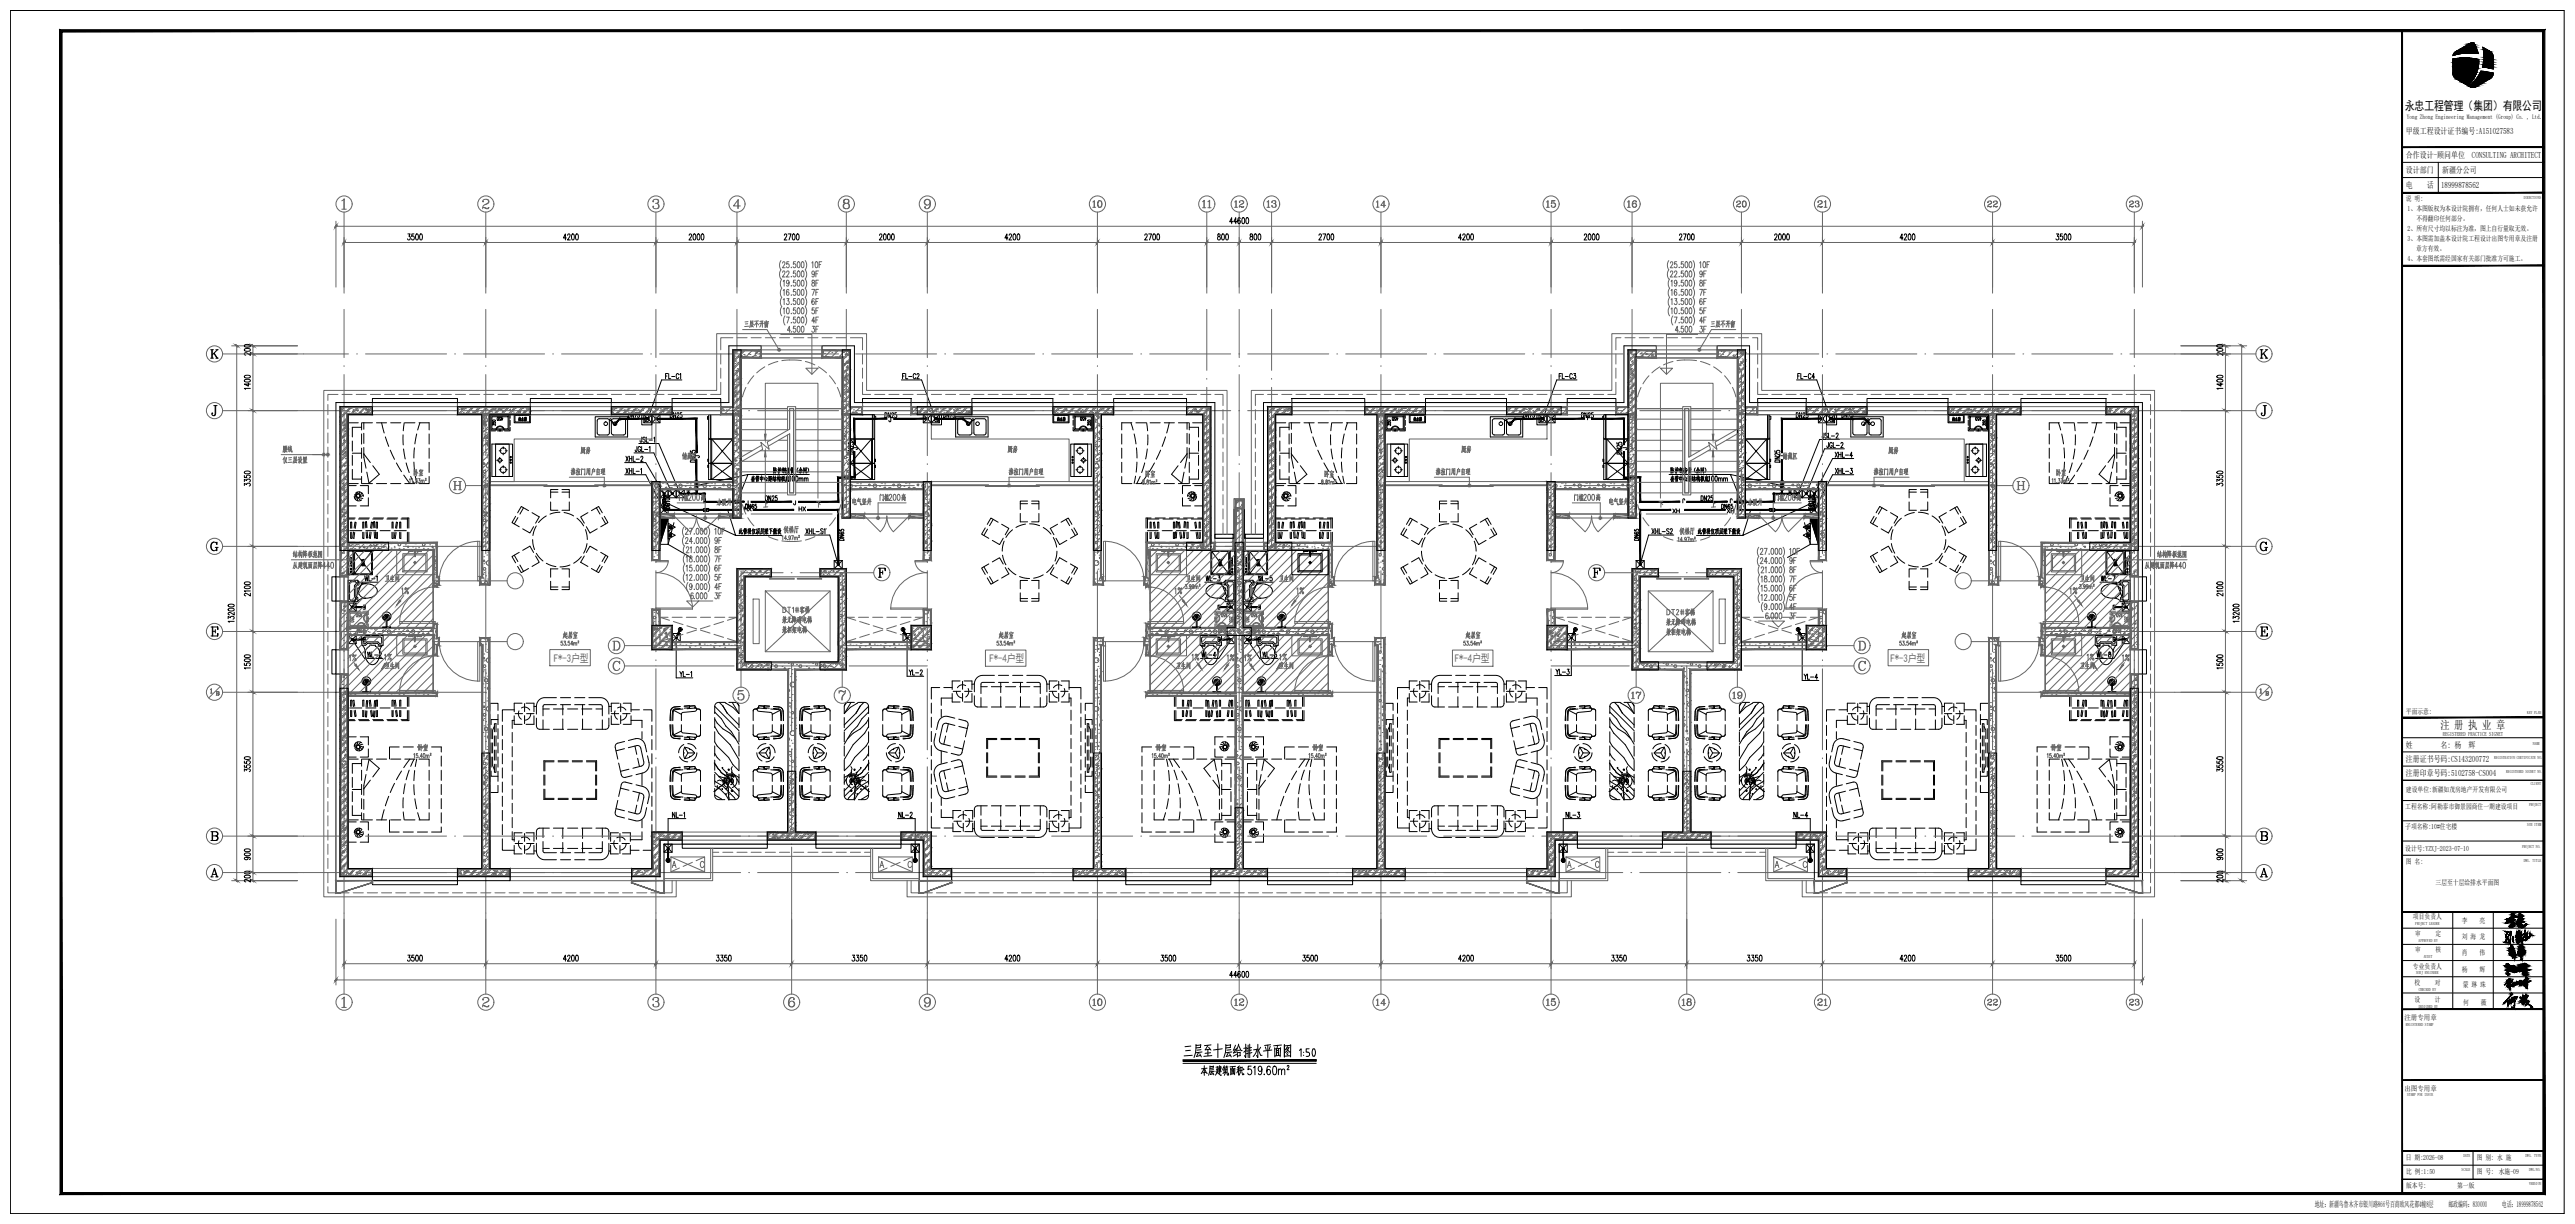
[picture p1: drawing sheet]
<svg xmlns="http://www.w3.org/2000/svg" width="1271mm" height="604mm" viewBox="0 0 1271 604" stroke-linecap="round" stroke-linejoin="round" font-family="sans-serif">
<defs><g id="words">
<text font-size="6" x="1187" y="54">永忠工程管理（集团）有限公司</text>
<text font-size="5.7" x="1205" y="360">注 册 执 业 章</text>
<g font-size="5.4" fill="#666">
<text x="273" y="326">F*-3户型</text>
<text x="488" y="327">F*-4户型</text>
<text x="718" y="327">F*-4户型</text>
<text x="933" y="326">F*-3户型</text>
</g>
<g font-size="4.3">
<text x="1188" y="66">甲级工程设计证书编号:A151027583</text>
<text x="1188" y="78">合作设计-顾问单位</text>
<text x="1220" y="78">CONSULTING ARCHITECT</text>
<text x="1188" y="85">设计部门</text>
<text x="1205" y="85">新疆分公司</text>
<text x="1188" y="93">电</text>
<text x="1198" y="93">话</text>
<text x="1205" y="93">18999878562</text>
<text x="1188" y="369">姓</text>
<text x="1205" y="369">名: 杨</text>
<text x="1218" y="369">辉</text>
<text x="1188" y="376">注册证书号码:CS143200772</text>
<text x="1188" y="383">注册印章号码:5102758-CS004</text>
</g>
<g font-size="4">
<text x="1143" y="595">地址：新疆乌鲁木齐市银川路866号百商欧风花都4幢8层</text>
<text x="1209" y="595">邮政编码：830000</text>
<text x="1235" y="595">电话：18999878562</text>
</g>
<g font-size="3.6">
<text x="1188" y="99">说 明:</text>
<text x="1188" y="104">1、本图版权为本设计院拥有，任何人士如未获允许</text>
<text x="1188" y="114">2、所有尺寸均以标注为准，图上自行量取无效。</text>
<text x="1193" y="109">不得翻印任何部分。</text>
<text x="1188" y="119">3、本图需加盖本设计院工程设计出图专用章及注册</text>
<text x="1193" y="124">章方有效。</text>
<text x="1188" y="129">4、本套图纸需经国家有关部门批准方可施工。</text>
<text x="1188" y="352">平面示意:</text>
<text x="1188" y="391">建设单位:新疆如茂房地产开发有限公司</text>
<text x="1187" y="399">工程名称:阿勒泰市御景园商住一期建设项目</text>
<text x="1187" y="409">子项名称:10#住宅楼</text>
<text x="1187" y="420">设计号:YZXJ-2023-07-10</text>
<text x="1188" y="426">图 名:</text>
<text x="1202" y="437">三层至十层给排水平面图</text>
<text x="1191" y="454">项目负责人</text>
<text x="1215" y="455">李</text>
<text x="1224" y="455">亮</text>
<text x="1192" y="462">审</text>
<text x="1202" y="462">定</text>
<text x="1215" y="463">刘 海 龙</text>
<text x="1192" y="470">审</text>
<text x="1202" y="470">核</text>
<text x="1215" y="471">肖</text>
<text x="1224" y="471">伟</text>
<text x="1191" y="478">专业负责人</text>
<text x="1215" y="480">杨</text>
<text x="1224" y="480">辉</text>
<text x="1192" y="486">校</text>
<text x="1202" y="486">对</text>
<text x="1216" y="487">蒙 琳 珠</text>
<text x="1192" y="494">设</text>
<text x="1202" y="494">计</text>
<text x="1216" y="496">何</text>
<text x="1225" y="496">薇</text>
<text x="1187" y="503">注册专用章</text>
<text x="1187" y="538">出图专用章</text>
<text x="1188" y="572">日 期:2026-08</text>
<text x="1223" y="572">图 别: 水 施</text>
<text x="1188" y="579">比 例:1:50</text>
<text x="1223" y="579">图 号: 水施-09</text>
<text x="1188" y="586">版本号:</text>
<text x="1213" y="586">第一版</text>
</g>
<text font-size="3.2" x="1188" y="59">Yong Zhong Engineering Management (Group) Co. , Ltd.</text>
<text font-size="2.9" x="1206" y="363">REGISTERED PRACTICE SIGNET</text>
<g font-size="2.1">
<text x="1246" y="98">DIRECTIONS</text>
<text x="1248" y="352">KEY PLAN</text>
<text x="1250" y="368">NAME</text>
<text x="1231" y="375">REGISTRATION CERTIFICATE NO.</text>
<text x="1237" y="382">REGISTERED SIGNET NO.</text>
<text x="1249" y="388">CLIENT</text>
<text x="1248" y="397">PROJECT</text>
<text x="1248" y="408">SUB ITEM</text>
<text x="1245" y="418">PROJECT NO.</text>
<text x="1246" y="425">DWG. TITLE</text>
<text x="1192" y="456">PROJECT LEADER</text>
<text x="1194" y="465">APPROVED BY</text>
<text x="1196" y="473">AUDIT</text>
<text x="1193" y="481">SUBJ ENGINEER</text>
<text x="1194" y="489">CHECKED BY</text>
<text x="1194" y="497">DESIGNED BY</text>
<text x="1188" y="506">REGISTERED STAMP</text>
<text x="1188" y="541">STAMP FOR ISSUE</text>
<text x="1216" y="571">DATE</text>
<text x="1247" y="571">DWG. TYPE</text>
<text x="1215" y="578">SCALE</text>
<text x="1248" y="578">DWG.NO.</text>
<text x="1248" y="585">VERSION</text>
</g>
</g></defs>
<!-- layer: PUB_TITLE -->
<g fill="none" stroke="#000" stroke-width=".49">
<path d="M5 5h1261M5 5h1261v594h-1261zM1186 73h70M1186 95h70M1186 80h70M1186 88h70M1204 80v15M1186 354h70M1186 371h70M1186 364h70M1186 378h70M1186 395h70"/>
<path d="M1186 385h70M1186 405h70M1186 415h70M1186 422h70M1186 458h70M1211 450v48M1231 450v48M1186 466h70M1186 474h70M1186 490h70M1186 482h70M1186 575h70"/>
<path d="M1221 568v14M5 599h1261M1186 582h70zM1186 589h70"/>
</g>
<g fill="#000" stroke="#000" stroke-width=".49">
<path d="M1186 72h70zM1186 73l70-1z"/>
<path d="M1186 95h70zM1186 95h70z"/>
<path d="M1186 131h70zM1186 131h70z"/>
<path d="M1186 354h70zM1186 354h70z"/>
<path d="M1186 450h70zM1186 450h70z"/>
<path d="M1186 498h70zM1186 498h70z"/>
<path d="M1186 533h70zM1186 533h70z"/>
<path d="M1186 568h70zM1186 568h70z"/>
<path d="M30 589l1225-1h-1224zM30 589l1225-1 1 1zM1255 16v572l1 1zM1255 16l1-1v574zM31 16h1224l1-1zM30 15h1226l-1225 1zM30 15l1 573v-572zM30 15l1 573-1 1z"/>
<path d="M1186 15v574zM1186 15v574z"/>
</g>
<!-- layer: DIM_SYMB -->
<g fill="none" stroke="#000" stroke-width=".49">
<path d="M588 518h-3M588 516h-3M590 515l-1 7M592 519l-1 2M592 520l1 2M593 516h-3M593 515v2h-3M593 518h-2M593 519h-3M596 516l-1 2M596 518v3M597 517l1 1"/>
<path d="M597 518h-2M598 519l-3 1M598 516h-3M601 515v7M603 518h-4M605 515l-1 7M606 519l-1 2M607 520l1 2M607 516h-2M607 517h-2M607 515v2M608 518h-2"/>
<path d="M608 519h-3M610 516l-1 2h1M610 517l-1 3 1-1M611 519v3M611 515l-1 4M611 516l2 2M612 518h-1M612 519h-1M612 519v2M615 515v7l-1-1M615 518l-1 1M615 517h-1"/>
<path d="M616 516v6M616 517h-1M616 519h-1M616 520h-1M617 515v7M618 517h-1M618 518h-1M618 519l-1 1M620 518h-1M621 518l-2 3M621 515v7l-1-1M621 518l1 3h1"/>
<path d="M622 517l-1 1M625 517v1M626 516v6M627 516l-1 2M627 515l-3 1M628 518l-4 1M629 517v5M630 518v3M631 516l-1 1M631 518h-1M631 519l-1 1M631 517v4"/>
<path d="M632 517l-3 1M632 517v4M633 516h-4M634 515v7M635 518l2 1M635 520l1 1M635 519l1 1M636 516l-2 2M636 517h-1M636 517l-2 3M637 515v7M637 516h-3"/>
<path d="M641 518h1v3M643 519h.1M646 518h-1v1h1a1.1 1.1 0 0 1 0 1 1.1 1.1 0 0 1 0 1h-1M648 518a2 2 0 0 1 1 1 2 2 0 0 1-1 2v-2zM584 525h66M589 521h-5M593 521h-2M598 521h-4M607 521h-2M610 520l-1 1M612 521h-1M632 521h-3"/>
<path d="M634 521h3M643 521h.1"/>
</g>
<path d="M584 523v1l66-1zM584 524l66-1v1z" fill="#000" stroke="#000" stroke-width=".49"/>
<!-- layer: 0 -->
<g fill="none" stroke="#000" stroke-width=".49">
<path d="M1211 29v7M1211 29h9h4v1l-1 5-2 4-1-1v-4v4h-1v-6l-2-1v1h2v6h-1v-5l1 1v-1h-2v5h-2v-7h2h2l-2-1-2 1v7h-1l1-5h-1v5l-2 1-1-1v-2M1213 39l4-1 4 1-3 3zM1221 21l-2 1-7 3-1 2 7-1h5l-2-5M1226 23l4 4 1 7-6-1 1-5zM1229 39a1.6 1.6 0 0 0 2-2 1.6 1.6 0 0 0-3-1l-3-1-3 4-3 4h3l7-4M184 197h42v2h-42zM262 197h40v2h-40zM332 197h24v2h-24zM426 197h24v2h-24zM480 197h40v2h-40zM550 197h36v2h-36z"/>
<path d="M638 197h36v2h-36zM704 197h40v2h-40zM774 197h24v2h-24zM868 197h24v2h-24zM922 197h40v2h-40zM998 197h42v2h-42zM318 205h4v4h-4zM318 209l4-4 4 4M318 205l4 4 4-4M322 205h4v4h-4zM456 205h4v4h-4zM456 205l4 4 4-4"/>
<path d="M460 205h4v4h-4zM460 205l4 4M460 205l-4 4M760 205h4v4h-4zM760 205l4 4 4-4M764 205h4v4h-4zM764 205l-4 4M764 205l4 4M898 205h4v4h-4zM898 209l4-4 4 4M898 205l4 4 4-4M902 205h4v4h-4z"/>
<path d="M343 237h2v5h-2zM416 235h4v1h-4zM803 235h5v1h-5zM879 237h1v5h-1zM326 250h4v4h-4zM326 242h4v4h-4zM326 250l4 4M326 242l4 4 4-4M327 246l1 3h-1v-3h1v3M328 246h.1M328 249h.1M330 256h-4v13l4-13v13"/>
<path d="M330 258l3 2-3 2zM330 242h4v4h-4zM330 242l4 4 4-4M330 250l-4 4M330 242l-4 4M330 259h2v2h-2zM330 259v1M331 259l-1 1M331 259l-1 2M332 260l-1 1M332 260l-2 1M333 258l-3 11"/>
<path d="M334 242h4v4h-4zM334 242l4 4M339 242h2M340 242v1M347 252h.1M350 251h-3v1h3v-1l-3 1M350 252h.1M362 247h4v1h-4zM857 247h5v1h-5zM874 251h2v1h-2v-1l2 1M874 252h.1M876 252h.1"/>
<path d="M883 242h1M884 242v1M886 242h4v4h-4zM886 242l4 4 4-4M890 242h4v4h-4zM890 242l4 4 4-4M890 242l-4 4M891 258l3 11M892 259h1v2h-1zM892 260l1 1M892 259l1 2M892 259l1 1"/>
<path d="M893 259v1M894 256h4v13l-4-13v13M894 250h4v4h-4zM894 242h4v4h-4zM894 250l4 4M894 242l4 4M896 246h.1M896 249h.1M896 246l-1 3h1v-3h-1v3M898 250l-4 4M326 269h4M330 262l3 2-3 2z"/>
<path d="M330 269l11 6M330 263h2v2h-2zM330 263h.1M331 263l-1 1M331 263l-1 2M332 261h-1M332 265h-1M332 264l-1 1M332 264l-2 1M412 277h4v4h-4zM412 277l4 4M416 277l-4 4"/>
<path d="M600 264h9v2h-9zM615 264h9v2h-9zM808 277h4v4h-4zM808 277l4 4M812 277l-4 4M890 260l4-2v4zM890 264l4-2v4zM892 263h1v2h-1zM892 261h.1M892 260v1M892 265h.1M892 264v1"/>
<path d="M892 264l1 1M892 263l1 2M892 263l1 1M893 263v1M893 263h.1M894 269h4M894 269l-12 6M164 285h2v12h-2zM172 298h4v4h-4zM172 298l4 4M176 298l-4 4M179 299h1v2h-1"/>
<path d="M180 300h.1M602 300h.1M602 299h-1v2h1M606 298h4v4h-4zM606 298l4 4M610 298l-4 4M614 298h4v4h-4zM614 298l4 4M618 298l-4 4M621 299h1v2h-1M622 300h.1M1044 300h.1"/>
<path d="M1044 299h-1v2h1M1048 298h4v4h-4zM1048 298l4 4M1052 298l-4 4M1058 285h2v12h-2zM172 314h4v4h-4zM172 314l4 4M176 314l-4 4M179 315h1v2h-1M180 316h.1M191 303l-2 1M191 305h.1"/>
<path d="M191 303l-2 2M192 304l-2 2M192 305l-1 1M332 313h4v4h-4zM332 313l4 4M336 310v2M336 313l-4 4M446 310v2M446 313h4v4h-4zM446 313l4 4M450 313l-4 4M589 305l1 1"/>
<path d="M589 304l2 2M590 304l2 2M590 303l2 2M591 305h.1M591 303l1 1M602 316h.1M602 315h-1v2h1M606 314h4v4h-4zM606 314l4 4M610 314l-4 4M614 314h4v4h-4zM614 314l4 4"/>
<path d="M618 314l-4 4M621 315h1v2h-1M622 316h.1M632 303l-1 1M633 305h.1M633 303l-2 2M634 304l-2 2M634 305l-1 1M774 313h4v4h-4zM774 313l4 4M777 310v2M778 313l-4 4"/>
<path d="M778 310v2M887 310v2M888 313h4v4h-4zM888 313l4 4M888 310v2M892 313l-4 4M1031 305l1 1M1031 304l2 2M1031 304l3 2M1032 303l2 2M1033 305h.1M1033 303l1 1"/>
<path d="M1044 316h.1M1044 315h-1v2h1M1048 314h4v4h-4zM1048 314l4 4M1052 314l-4 4M164 321h2v12h-2zM181 335l-2 1M181 337h.1M181 335l-2 2M182 336l-2 2M182 337l-1 1M599 337l1 1"/>
<path d="M599 336l2 2M600 336l2 2M600 335l2 2M601 337h.1M601 335l1 1M622 335l-1 1M623 337h.1M623 335l-2 2M624 336l-2 2M624 337l-1 1M1041 337l1 1M1041 336l2 2"/>
<path d="M1041 336l3 2M1042 335l2 2M1043 337h.1M1043 335l1 1M1058 321h2v12h-2zM328 417h4v4h-4zM328 417l4 4M332 417l-4 4M337 417h42v2h-42zM403 417h42v2h-42zM450 417h4v4h-4zM450 417l4 4"/>
<path d="M454 417l-4 4M770 417h4v4h-4zM770 417l4 4M774 417l-4 4M779 417h42v2h-42zM845 417h42v2h-42zM892 417h4v4h-4zM892 417l4 4M896 417l-4 4M184 435h42v2h-42zM329 425h1h-1M329 424l1 1-1-1"/>
<path d="M329 424l2 1-2-1M330 424h1h-1M452 424h-1h1M452 424l-1 1 1-1M453 424l-2 1 2-1M453 425h-1h1M556 435h42v2h-42zM626 435h42v2h-42zM771 425h1h-1M771 424l1 1-1-1M771 424l2 1-2-1M772 424h1h-1"/>
<path d="M894 424h-1h1M894 424l-1 1 1-1M895 425h-1h1M998 435h42v2h-42zM1240 468h.1M1245 468h-1M1245 467h.1M1245 469h.1M1240 486h.1"/>
<circle cx="340" cy="244" r=".5"/>
<circle cx="884" cy="244" r=".5"/>
<circle cx="191" cy="305" r="1.5"/>
<circle cx="336" cy="311" r=".9"/>
<circle cx="446" cy="311" r=".9"/>
<circle cx="591" cy="305" r="1.5"/>
<circle cx="633" cy="305" r="1.5"/>
<circle cx="778" cy="311" r=".9"/>
<circle cx="888" cy="311" r=".9"/>
<circle cx="1033" cy="305" r="1.5"/>
<circle cx="181" cy="337" r="1.5"/>
<circle cx="601" cy="337" r="1.5"/>
<circle cx="623" cy="337" r="1.5"/>
<circle cx="1043" cy="337" r="1.5"/>
<circle cx="330" cy="425" r=".9"/>
<circle cx="452" cy="425" r=".9"/>
<circle cx="772" cy="425" r=".9"/>
<circle cx="894" cy="425" r=".9"/>
</g>
<g fill="none" stroke="#000" stroke-width=".49">
<path d="M180 284v3l1-3v3l1-3M182 284v3h1M184 286h1M186 285v-1v3M187 287h-8l-5 13M595 287h8l5 13M595 284l1 3v-3l1 3v-3M597 284v3h1M599 286h1M601 284h1v1a.8 .8 0 0 1 0 1 .8 .8 0 0 1-1 0M621 284l1 3v-3v3l1-3M623 284v3h1"/>
<path d="M625 286h1M628 284h-1v1a.7 .7 0 0 1 1 0 .7 .7 0 0 1 0 1 .7 .7 0 0 1-1 0M629 287h-8l-5 13M1037 287h8l5 13M1037 284l1 3v-3v3l1-3M1039 284v3h1M1041 286h1M1043 284h1l-1 3M174 316l6 9h9M608 316l-6 9h-9M616 316l6 9h9M1050 316l-7 9h-9"/>
<path d="M181 322l1 2v-2l1 2v-2M183 322v2h1M185 323h1M187 322h1l-1 2h1M593 322l1 2v-2v2l1-2M595 322v2h1M597 323h1M600 323h-1l1-1v2M623 322l1 2v-2l1 2v-2M625 322v2h1M627 323h1M630 322a1.3 1.3 0 0 0-1 1 1.3 1.3 0 0 0 1 1 .7 .7 0 0 0 0-1 .7 .7 0 0 0-1 0"/>
<path d="M1035 322v2l1-2v2l1-2M1037 322v2h1M1039 323h1M1041 322v1a.8 .8 0 0 1 1 0 .8 .8 0 0 1 0 1 .8 .8 0 0 1-1 0v-1a.8 .8 0 0 0 1 0 .8 .8 0 0 0 0-1z"/>
<circle cx="174" cy="300" r=".5"/>
<circle cx="608" cy="300" r=".5"/>
<circle cx="616" cy="300" r=".5"/>
<circle cx="1050" cy="300" r=".5"/>
<circle cx="174" cy="316" r=".5"/>
<circle cx="608" cy="316" r=".5"/>
<circle cx="616" cy="316" r=".5"/>
<circle cx="1050" cy="316" r=".5"/>
</g>
<g fill="none" stroke="#000" stroke-width=".49">
<path d="M329 186h.1M330 184h-1v3M330 184v3h1M332 186h1M335 185a.7 .7 0 0 0-1-1 .7 .7 0 0 0 0 1v1a.7 .7 0 0 0 0 1 .7 .7 0 0 0 1-1M336 185v-1v3M337 187h-10l-7 20M445 187h10l7 20M446 186h.1M447 184h-1v3M447 184v3h1M449 186h1"/>
<path d="M452 185a.7 .7 0 0 0-1-1 .7 .7 0 0 0 0 1v1a.7 .7 0 0 0 0 1 .7 .7 0 0 0 1-1M453 185v-1l1 1-1 2h1M770 186h.1M771 184h-1v3M771 184v3h1M773 186h1M776 185a.7 .7 0 0 0-1-1 .7 .7 0 0 0 0 1v1a.7 .7 0 0 0 0 1 .7 .7 0 0 0 1-1M777 184h1l-1 1h1a.8 .8 0 0 1 0 1 .8 .8 0 0 1-1 1v-1M778 187h-10l-6 20M887 187h10l7 20M887 186h1M888 184h-1v3"/>
<path d="M889 184v3h1M890 186h2M894 185a.7 .7 0 0 0-1-1 .7 .7 0 0 0 0 1v1a.7 .7 0 0 0 0 1 .7 .7 0 0 0 1-1M896 186h-2l1-2v3"/>
<circle cx="304" cy="209" r=".5"/>
<circle cx="320" cy="207" r=".5"/>
<circle cx="462" cy="207" r=".5"/>
<circle cx="478" cy="209" r=".5"/>
<circle cx="745" cy="209" r=".5"/>
<circle cx="762" cy="207" r=".5"/>
<circle cx="904" cy="207" r=".5"/>
<circle cx="923" cy="209" r=".5"/>
</g>
<g fill="#000" stroke="#000" stroke-width=".49">
<path d="M304 209l2-3zM306 206v1l-2 2z"/>
<path d="M306 206v1l13-1zM306 207l13-1v1z"/>
<path d="M462 207h13v-1zM462 206h13l-13 1z"/>
<path d="M475 207l2 2h1zM475 207l1-1 2 3z"/>
<path d="M746 209l2-3zM748 206v1l-2 2z"/>
<path d="M748 206v1l13-1zM748 207l13-1v1z"/>
<path d="M904 207h16v-1zM904 206h16l-16 1z"/>
<path d="M920 207l2 2h1zM920 207l1-1 2 3z"/>
</g>
<g fill="#000" stroke="#000" stroke-width=".49">
<path d="M174 299v1l6-1zM174 300l6-1v1z"/>
<path d="M602 300h5v-1zM602 299h5l-5 1z"/>
<path d="M616 299v1l6-1zM616 300l6-1v1z"/>
<path d="M1044 300h5v-1zM1044 299h5l-5 1z"/>
<path d="M174 315v1l6-1zM174 316l6-1v1z"/>
<path d="M602 316h5v-1zM602 315h5l-5 1z"/>
<path d="M616 315v1l6-1zM616 316l6-1v1z"/>
<path d="M1044 316h5v-1zM1044 315h5l-5 1z"/>
</g>
<g fill="none" stroke="#000" stroke-width=".49">
<path d="M310 204a1.1 1.1 0 0 1 1 1 1.1 1.1 0 0 1-1 1zM313 204v2l-1-2v2M313 204h1v2M316 204h-1v1a.6 .6 0 0 1 1 0 .7 .7 0 0 1-1 1M466 204a1.1 1.1 0 0 1 1 1 1.1 1.1 0 0 1-1 1zM468 204v2l-1-2v2M469 204h1l-1 2M471 204h-1v1a.6 .6 0 0 1 1 0 .7 .7 0 0 1-1 1M752 204a1.1 1.1 0 0 1 1 1 1.1 1.1 0 0 1-1 1zM755 204v2l-1-2v2M755 204h1l-1 2M757 204v1a.6 .6 0 0 1 1 0 .7 .7 0 0 1-1 1"/>
<path d="M909 204a1.1 1.1 0 0 1 1 1 1.1 1.1 0 0 1-1 1zM912 204v2l-1-2v2M912 204h1v2M915 204h-1v1a.6 .6 0 0 1 1 0 .7 .7 0 0 1-1 1"/>
</g>
<!-- layer: 0 -->
<g fill="#000" stroke="#000" stroke-width=".49">
<path d="M1212 39h1zM1211 27h1zM1214 38h1zM1214 33h1zM1215 38h1zM1216 29h1zM1218 38h1zM1220 38l1 1zM1220 38h1zM1220 21h1zM1225 35h1zM1228 33l3 1z"/>
<path d="M1217 42h2h-1zM326 256h4l-4 13zM339 243l1 1zM884 244h-1zM894 256h4v13zM1239 468h1zM1240 486h-1zM1240 485h1zM1246 485l-1 1z"/>
<path d="M1211 27h2zM1211 27h1z"/>
<path d="M1212 39h1zM1212 39h1z"/>
<path d="M1211 27h3zM1211 27h2z"/>
<path d="M1211 33l3 3v-3zM1211 33l3 3h-3z"/>
<path d="M1211 36h3zM1211 36h3h-3z"/>
<path d="M1211 36l3 1v-1zM1211 36l3 1h-3z"/>
<path d="M1211 37h3zM1211 37h3h-3z"/>
<path d="M1211 37l3 1v-1zM1211 37l3 1h-3z"/>
<path d="M1211 38h3zM1211 38h3z"/>
<path d="M1212 38h2zM1212 38h2z"/>
<path d="M1212 38h2zM1212 38l1 1z"/>
<path d="M1211 33h4zM1211 33h3z"/>
<path d="M1211 26h4zM1211 26h4z"/>
<path d="M1211 26h4zM1211 26l3 1z"/>
<path d="M1211 31l4 2v-2zM1211 31l4 2h-4z"/>
<path d="M1214 33l1 5v-5zM1214 33l1 5h-1z"/>
<path d="M1211 26h5zM1211 26h4z"/>
<path d="M1211 30l4 1 2-1zM1211 30l4 1h-4z"/>
<path d="M1215 33h2zM1215 33h2z"/>
<path d="M1215 33l2 5v-5zM1215 33l2 5h-2z"/>
<path d="M1215 38h2zM1215 38h1z"/>
<path d="M1211 30h6zM1211 30h6z"/>
<path d="M1215 31l2 1v-1zM1215 31l2 1h-2z"/>
<path d="M1215 32h4zM1215 32h4h-4z"/>
<path d="M1217 31h2zM1215 31h2h2z"/>
<path d="M1217 38l4 1zM1213 39l4-1 4 1z"/>
<path d="M1216 29h3zM1215 29h4z"/>
<path d="M1218 38h1zM1218 38h1z"/>
<path d="M1212 26h6zM1212 26h4z"/>
<path d="M1218 33l1 1zM1218 33l1 1z"/>
<path d="M1215 29h4zM1214 29h5z"/>
<path d="M1215 31h4zM1215 31h4z"/>
<path d="M1215 32l4 1zM1215 32l4 1z"/>
<path d="M1217 33h2zM1217 33h2z"/>
<path d="M1218 33h1zM1218 33h1z"/>
<path d="M1218 34l1 4v-4zM1218 34l1 4h-1z"/>
<path d="M1217 31h2zM1217 31h2z"/>
<path d="M1212 26h7zM1212 26h6z"/>
<path d="M1214 29h6zM1213 29h7z"/>
<path d="M1219 34l1 1zM1219 34l1 1z"/>
<path d="M1219 35h1zM1219 35h1z"/>
<path d="M1219 35l1 3v-3zM1219 35l1 3h-1z"/>
<path d="M1219 38h1zM1219 38h1z"/>
<path d="M1214 40l6 1v-1zM1214 40l6 1h-4z"/>
<path d="M1213 29h8zM1212 29h9z"/>
<path d="M1213 39l7 1 1-1zM1213 39l7 1h-6z"/>
<path d="M1212 29h10zM1211 29h11z"/>
<path d="M1213 39h8zM1213 39h8z"/>
<path d="M1220 21h1zM1220 21h1z"/>
<path d="M1220 21h1zM1220 21h1z"/>
<path d="M1220 21h1zM1219 21h2z"/>
<path d="M1219 21l2 1zM1219 22h2z"/>
<path d="M1219 22h3h-1zM1218 22h1h3z"/>
<path d="M1218 22l4 1v-1zM1216 23l2-1 4 1z"/>
<path d="M1220 38h1h1zM1220 38h1h-1z"/>
<path d="M1211 29h11zM1211 29h11z"/>
<path d="M1216 23l7 1-1-1zM1214 24l2-1 7 1z"/>
<path d="M1220 37l2 1v-1zM1220 37l2 1h-2z"/>
<path d="M1211 29h13zM1211 29h13z"/>
<path d="M1214 24l9 1v-1zM1213 25l1-1 9 1z"/>
<path d="M1220 36l2 1 1-1zM1220 36l2 1h-2z"/>
<path d="M1220 35l3 1v-1zM1220 35l3 1h-3z"/>
<path d="M1213 25h10zM1212 25h11z"/>
<path d="M1212 25l11 1zM1212 26h11z"/>
<path d="M1220 34h3zM1220 34l3 1z"/>
<path d="M1212 26h11zM1212 26h11z"/>
<path d="M1220 34h3zM1220 34h3z"/>
<path d="M1212 26h11zM1212 26h11z"/>
<path d="M1219 26h4zM1219 26h4z"/>
<path d="M1220 26h3zM1220 26h3z"/>
<path d="M1222 26h1zM1222 26h1z"/>
<path d="M1219 34h4zM1219 34h4h-4z"/>
<path d="M1219 33l4 1v-1zM1219 33l4 1h-4z"/>
<path d="M1219 32l4 1v-1zM1219 32l4 1h-4z"/>
<path d="M1218 31l5 1 1-1zM1218 31l5 1z"/>
<path d="M1219 31h5zM1219 31h5z"/>
<path d="M1217 31h7zM1217 31h7z"/>
<path d="M1219 31h5zM1219 31h5h-5z"/>
<path d="M1211 29l13 1v-1zM1211 29l13 1h-13z"/>
<path d="M1217 30h7zM1217 30h7z"/>
<path d="M1218 30l6 1v-1zM1218 30l6 1z"/>
<path d="M1225 35h3zM1225 35h3z"/>
<path d="M1226 23l2 2zM1226 23l2 2h-2z"/>
<path d="M1226 25h3h-1zM1226 25h3h-3z"/>
<path d="M1224 35l5 1zM1224 35l5 1z"/>
<path d="M1228 33l3 1zM1229 34h2z"/>
<path d="M1222 39l5 1 1-1zM1222 39l5 1h-6z"/>
<path d="M1226 25l3 1zM1226 25l3 1z"/>
<path d="M1222 39h7zM1222 39h6z"/>
<path d="M1224 36h7zM1224 36h7zM1224 36h7zM1224 36h7z"/>
<path d="M1223 39h6zM1223 39h6z"/>
<path d="M1226 26h4zM1226 26h4z"/>
<path d="M1226 26h4zM1226 26h4z"/>
<path d="M1223 38h7zM1223 38l6 1z"/>
<path d="M1226 26h4zM1226 26h4z"/>
<path d="M1223 38h7zM1223 38h7z"/>
<path d="M1223 38h7zM1223 38h7z"/>
<path d="M1226 26l4 1v-1zM1226 26l4 1h-4z"/>
<path d="M1223 38h7zM1223 38h7h-7z"/>
<path d="M1226 27h4zM1226 27h4z"/>
<path d="M1226 27h5zM1226 27h5z"/>
<path d="M1224 37h6zM1224 37l6 1z"/>
<path d="M1224 37h7zM1224 37h6z"/>
<path d="M1226 27l5 1v-1zM1226 27l5 1h-5z"/>
<path d="M1224 37h7zM1224 37h7h-7z"/>
<path d="M1226 28h5zM1226 28h5z"/>
<path d="M1226 28h5zM1226 28h5z"/>
<path d="M1224 36l7 1v-1zM1224 36l7 1h-7z"/>
<path d="M1226 28l5 1v-1zM1226 28l5 1h-5z"/>
<path d="M1226 29l5 2v-2zM1226 29l5 2h-5z"/>
<path d="M1226 31l5 1v-1zM1226 31l5 1h-5z"/>
<path d="M1226 32l5 1v-1zM1226 32l5 1h-6z"/>
<path d="M1225 33h6zM1225 33h6z"/>
<path d="M1227 33h4zM1227 33h4z"/>
<path d="M1217 41h2zM1217 41l2 1z"/>
<path d="M1216 41h3h1zM1216 41h3h-2z"/>
<path d="M1220 43h1zM1220 43h1z"/>
<path d="M1219 43h3zM1219 43h2z"/>
<path d="M1219 43h3zM1219 43h3z"/>
<path d="M1219 43h4zM1219 43h3z"/>
<path d="M1220 42l3 1 1-1zM1219 43l1-1 3 1z"/>
<path d="M1221 41l3 1 1-1zM1220 42l1-1 3 1z"/>
<path d="M1221 40l4 1 2-1zM1221 40l4 1h-4z"/>
<path d="M339 244h1zM339 244h1z"/>
<path d="M340 243v1zM339 243l1 1zM339 243l1 1z"/>
<path d="M340 244v-1zM340 243v1zM340 243v1z"/>
<path d="M883 243l1 1zM883 243l1 1zM883 243l1 1z"/>
<path d="M883 244h1zM883 244h1zM883 243l1 1z"/>
<path d="M884 243v1zM884 243v1zM884 244v-1z"/>
<path d="M1237 459v1zM1237 460h1zM1237 460h1zM1238 460l-1 1zM1238 460l-1 1zM1237 461v1zM1237 461v1zM1237 462l1 1zM1237 462l1 1zM1238 463v1zM1238 463v1zM1238 464v1zM1238 464v1zM1237 465h1zM1237 465h1zM1237 463v2zM1237 463v2zM1238 462v1zM1238 462v1zM1239 461l-1 1zM1239 461l-1 1zM1239 460v1zM1239 460v1z"/>
<path d="M1239 460v2zM1239 460v2zM1239 462v2zM1239 462v2zM1239 464v1zM1239 464v1zM1239 465l1 2zM1239 465v2z"/>
<path d="M1242 460v1zM1242 460v1zM1243 460l-1 1zM1243 460l-1 1zM1243 460v1zM1243 460v1zM1243 461v1zM1243 461v1zM1242 463l1-1zM1242 462h1z"/>
<path d="M1246 459v1zM1246 459v1z"/>
<path d="M1239 470v1zM1239 470v1z"/>
<path d="M1241 469v1zM1241 469v1z"/>
<path d="M1241 471v-1zM1241 470v1z"/>
<path d="M1240 469v1zM1239 471h1zM1239 471h1zM1240 471l1 1zM1240 471v1z"/>
<path d="M1240 462l1 2zM1240 462v3zM1240 465h1zM1240 465h1z"/>
<path d="M1242 462h1zM1242 463l1-1zM1242 463v1zM1242 463v1zM1242 464v1zM1242 464v1zM1243 464h1zM1243 464h1zM1243 464l1-1zM1244 463l-1 1zM1244 463v1zM1244 464h-1zM1243 464h1zM1243 464h1zM1244 464l1 1zM1244 464l1 1zM1245 464v1zM1245 464v1zM1245 463v1zM1245 463v1z"/>
<path d="M1243 462l1 1zM1243 462v1zM1243 463h1zM1244 462v1zM1244 462v1zM1244 462h-1zM1244 462h-1zM1243 462v2zM1243 462v2z"/>
<path d="M1243 470v1zM1243 470v1z"/>
<path d="M1243 469v1zM1243 469v1z"/>
<path d="M1243 470h1zM1243 470h1z"/>
<path d="M1244 468v1zM1244 468v1z"/>
<path d="M1244 462l1 1zM1244 462l1 1zM1244 461l1 1zM1244 461l1 1zM1244 461h1zM1245 460v1zM1244 460v1zM1244 460v1zM1244 461l-1 1zM1244 461l-1 1zM1242 462h1z"/>
<path d="M1245 461v1zM1246 460v1zM1246 460v1z"/>
<path d="M1244 472l1 1zM1244 472l1 1z"/>
<path d="M1246 460v1zM1246 460v1zM1246 461v1zM1246 461v1zM1246 464h1zM1246 464h1zM1245 464h1zM1245 464h1zM1246 462v1zM1246 462v1zM1247 461v1z"/>
<path d="M1248 461h-1zM1248 461h-1zM1247 462l1 1zM1247 462l1 1zM1249 461v1zM1249 461v1z"/>
<path d="M1249 461h1zM1249 461l1 1zM1250 461v1z"/>
<path d="M1236 486l2-1zM1238 485l-2 1zM1238 485v-1zM1238 484v1zM1238 484h1zM1238 485l1-1zM1239 484h1zM1239 484h1zM1240 484v1zM1240 484v1zM1240 484l-1 1zM1239 485l1-1zM1238 485v1zM1238 486v-1z"/>
<path d="M1239 485v1zM1239 486v1zM1239 486v1zM1239 487v1zM1239 487v1z"/>
<path d="M1237 484l1 1zM1237 484h1z"/>
<path d="M1239 483v1zM1239 483v1zM1239 484h-1zM1239 484h-1zM1238 484v1zM1238 484v1z"/>
<path d="M1239 486l-1 1zM1239 486l-1 1z"/>
<path d="M1239 485l-1 1zM1238 486l1-1z"/>
<path d="M1239 485h-1zM1238 485h1zM1238 485h1z"/>
<path d="M1239 486l-1 1zM1239 486l-1 1z"/>
<path d="M1240 486l1-1zM1241 485l-1 1z"/>
<path d="M1241 486v-1zM1241 485v1zM1241 485h1z"/>
<path d="M1241 485v1zM1241 485v1zM1240 486v1zM1241 486h-1zM1241 486h-1zM1241 485v1z"/>
<path d="M1242 484v1zM1242 484v1zM1242 485v1zM1242 486l1-1zM1242 486l1-1z"/>
<path d="M1244 484v2zM1244 484v2z"/>
<path d="M1244 485v1zM1244 485v1zM1244 486l1-1zM1245 485l-1 1zM1245 485l1-1zM1246 484l-1 1z"/>
<path d="M1244 484h1zM1244 484h1z"/>
<path d="M1245 485h1zM1245 485h1z"/>
<path d="M1246 484v1zM1245 485v1zM1245 485v1z"/>
<path d="M1246 484h1zM1246 485l1-1zM1247 484h1zM1248 484h-1z"/>
<path d="M1247 483l-1 1zM1247 483l-1 1zM1247 483h1zM1247 483h1z"/>
<path d="M1247 482v1zM1247 482v1zM1247 483l1 1zM1247 483l1 1zM1247 484l1 2zM1247 484l1 2zM1247 486v1zM1247 486v1zM1246 487h1zM1246 487h1zM1246 486v1zM1246 485h1zM1247 485h1zM1248 485h-1zM1248 485l1-1zM1248 485l1-1z"/>
</g>
<g fill="none" stroke="#000" stroke-width=".49">
<path d="M308 234h11l9 18M308 228h11l9 16M309 231l1 3M309 225l1 3M310 231l-1 3M310 225l-1 3M311 225v3M311 231v3M311 232h1M311 226h1M312 225v3M312 231v3"/>
<path d="M313 231v3h1M313 225v3h1M314 233h2M314 227h2M316 232l1-1v3M316 226l1-1v1l-1 2h1M906 223l1 3M906 231l1 3M907 223l-1 3M907 231l-1 3M908 223v3M908 224h1"/>
<path d="M908 232h1M908 231v3M909 223v3M909 231v3M909 223v3h1M910 231v3h1M911 225h1M911 233h2M913 231h1v1a.8 .8 0 0 1 0 1 .8 .8 0 0 1-1 0M914 225h-1l1-2v3M915 234h-10l-9 18M915 226h-10l-9 18"/>
<path d="M397 264h13l4 15M398 261l1 2M399 261l-1 2M399 261v2M399 262h2M401 261v2M401 261v2h1M403 262h1M406 261a.6 .6 0 0 0-1 0 .6 .6 0 0 0 0 1h1a.6 .6 0 0 1 0 1 .6 .6 0 0 1-1 0M407 261v2M815 261l2 2M817 261l-2 2"/>
<path d="M817 262h1M817 261v2M818 261v2M819 261v2h1M820 262h2M824 261h-1l1 1a.7 .7 0 0 1 0 1 .7 .7 0 0 1-1 0M824 261h1h1l-2 2h2M826 264h-12l-4 15"/>
<circle cx="328" cy="252" r=".5"/>
<circle cx="328" cy="244" r=".5"/>
<circle cx="896" cy="252" r=".5"/>
<circle cx="896" cy="244" r=".5"/>
<circle cx="414" cy="279" r=".5"/>
<circle cx="810" cy="279" r=".5"/>
</g>
<g fill="none" stroke="#000" stroke-width=".49">
<path d="M315 219h10l11 25M317 216v2l-1-1M319 216a.6 .6 0 0 0-1 0 .6 .6 0 0 0 0 1 .7 .7 0 0 1 0 1 .7 .7 0 0 1-1 0M319 216v2h1M320 217h2M323 216v2M900 214v2l-1-1M902 214h-1l1 1a.6 .6 0 0 1 0 1 .6 .6 0 0 1-1 0M903 214v2h1M903 218l-1 3v-1M904 215h2M904 219a.7 .7 0 0 0 0-1 .7 .7 0 0 0-1 1v1a.7 .7 0 0 0 1 1 .7 .7 0 0 0 0-1"/>
<path d="M905 218v3h1M906 214h1l-1 2h1M906 220h2M908 217h-10l-10 27M909 219v-1l1 1-1 2h1M313 223h10l9 21M314 220v3v-1M316 221a.7 .7 0 0 0-1-1 .7 .7 0 0 0 0 1v2l1-1M317 220v3h1M318 222h2M320 221l1-1v3M910 221h-9l-9 23"/>
<circle cx="324" cy="207" r=".5"/>
<circle cx="458" cy="207" r=".5"/>
<circle cx="766" cy="207" r=".5"/>
<circle cx="900" cy="207" r=".5"/>
<circle cx="332" cy="244" r=".5"/>
<circle cx="336" cy="244" r=".5"/>
<circle cx="344" cy="244" r=".5"/>
<circle cx="348" cy="244" r=".5"/>
<circle cx="876" cy="244" r=".5"/>
<circle cx="880" cy="244" r=".5"/>
<circle cx="888" cy="244" r=".5"/>
<circle cx="892" cy="244" r=".5"/>
</g>
<g fill="#000" stroke="#000" stroke-width=".49">
<path d="M328 249v2zM328 249v2z"/>
<path d="M328 244v2zM328 244v2z"/>
<path d="M328 252h19v-1zM328 251h19l-19 1z"/>
<path d="M350 252h15v-1zM350 251h15l-15 1z"/>
<path d="M372 252h20v-1zM372 251h20l-20 1z"/>
<path d="M399 252h15v-1zM399 251h15l-15 1z"/>
<path d="M810 251v1l15-1zM810 252l15-1v1z"/>
<path d="M832 251v1l20-1zM832 252l20-1v1z"/>
<path d="M858 251v1l16-1zM858 252l16-1v1z"/>
<path d="M876 251v1l19-1zM876 252l19-1v1z"/>
<path d="M895 249v2h1zM895 249h1v2z"/>
<path d="M895 244v2h1zM895 244h1v2z"/>
<path d="M413 252v26h1zM413 252h1v26z"/>
<path d="M809 252v26h1zM809 252h1v26z"/>
</g>
<g fill="none" stroke="#000" stroke-width=".49">
<path d="M328 248h3l-3 1h3M329 250a1.1 1.1 0 0 1 1 0 1.1 1.1 0 0 1 1 1h-3zM329 246a1 1 0 0 1 1 0 1 1 0 0 1 0 1 1 1 0 0 1-1 0 1 1 0 0 1 0-1zM329 244a1 1 0 0 1 1 0 1 1 0 0 1 0 1 1 1 0 0 1-1 0 1 1 0 0 1 0-1zM331 248h-3h1M350 251v1M368 251h1M368 250v2M368 249a1.1 1.1 0 0 1 1 1 1.1 1.1 0 0 1-1 1zM369 250v2M369 250l2 2M371 249v2l-1-2v2"/>
<path d="M371 250l-2 2M372 249h-1v1v1h1v-1h-1M373 249v1a.6 .6 0 0 1 1 0 .7 .7 0 0 1-1 1M394 250v2M394 251h2M396 250v2M396 250l2 2M398 250l-2 2M826 251l1 2M827 251l-1 2M828 251v2M828 252h1"/>
<path d="M829 251v2M850 249a1.1 1.1 0 0 1 1 1 1.1 1.1 0 0 1-1 1zM852 249v2l-1-2v2M853 251l1 2M854 249h-1v1v1h1v-1h-1M854 251l-1 2M854 252h2M854 251v2M855 249h-1v1a.6 .6 0 0 1 1 0 .7 .7 0 0 1-1 1M856 251v2M874 251v1M893 248h2l-2 1h2"/>
<path d="M893 250a1.1 1.1 0 0 1 1 0 1.1 1.1 0 0 1 1 1h-2zM893 246a1.1 1.1 0 0 1 1 0 1.1 1.1 0 0 1 1 1 1.1 1.1 0 0 1-1 0 1.1 1.1 0 0 1-1-1zM893 244a1.1 1.1 0 0 1 1 0 1.1 1.1 0 0 1 1 1 1.1 1.1 0 0 1-1 0 1.1 1.1 0 0 1-1-1zM895 248h-2M414 264h3l-3 1h3M414 261v1h1a.7 .7 0 0 1 1-1 .6 .6 0 0 1 0 1M415 266a1.1 1.1 0 0 1 1 0 1.1 1.1 0 0 1 1 1h-3zM415 263v1l1-1h-1l1 1M807 264h2l-2 1h2M807 261v1h1a.6 .6 0 0 1 0-1 .7 .7 0 0 1 1 1M807 266a1.1 1.1 0 0 1 1 0 1.1 1.1 0 0 1 1 1h-2zM807 263l1 1 1-1h-1v1"/>
</g>
<!-- layer: TWT_LEAD -->
<g fill="none" stroke="#000" stroke-width=".49">
<path d="M344 240l25-6-5 14M369 234h30M371 236v1M372 237l-1 1 1-1M372 235l-1 2M372 235l1 1M372 237v1M372 236h-1M372 237h-1M372 235h-1M373 236h2h-1M373 236v2"/>
<path d="M373 236h1l-1 1M374 235v1M374 235l-1 1M374 235h-1M374 237h-1M375 235h-1M375 236l2-1v1l-2 1M375 235v2M376 235v3M377 236v1M378 236l1 1-1-1M378 235v1"/>
<path d="M378 236h1M380 235v1M380 236v1M380 236h.1M380 237h-1M380 235v2h1M380 236h1v1h-1M381 235h-1M382 231v2M382 235l-1 1h1M382 235l-1 2 1-1M382 237h-1"/>
<path d="M382 231h.1M382 231v1M382 237h1M382 237v1M383 232v1M383 231h.1M383 235v1M383 231l-1 2M383 237h-1M383 236h-1M383 231l-1 1M384 236l1-1v3v-1"/>
<path d="M384 236l-1 1M384 235v3M384 231v2M385 232h-1M385 231l-1 1M385 235l-1 1M385 236l-1 1h1M385 236v1M385 231l-1 2M385 231h.1M385 231v1M386 232h-1"/>
<path d="M386 235v3M386 236v1M386 236h.1M386 231h2v2h-1M386 232v1h1M387 235l-1 2 1-1M387 231l-1 1M387 236v1M387 232h-1M387 231v2M387 232l1 1M387 235h.1"/>
<path d="M388 231l-1 2M388 235v3M388 236v1M389 235h.1M389 237v1M389 232v1M389 237h-1M389 236v2v-1M389 233h-1h1M389 231l-1 1M389 231l1 1M389 233h.1"/>
<path d="M389 236h-1M389 232h.1M389 235h-1M390 235v2M390 233h-2M390 231h-2M390 232h.1M391 232v2M391 233h.1M391 232v1M391 231v1M391 231l-1 1"/>
<path d="M391 235a1.2 1.2 0 0 1 1 1 1.2 1.2 0 0 1-1 1zM391 231h1M392 232h-2M392 232h.1M392 231h-1M393 235a1.2 1.2 0 0 1 1 1 1.2 1.2 0 0 1-1 1zM394 231l-1 1 1 1M394 236h1v1M394 236v1M395 233h-1M395 231l1 1M395 231l-1 1"/>
<path d="M395 232v1M395 236h1v1M395 233h1M396 232h-1M397 231v2M397 236h1v1M397 236v1M397 232v1M398 232h-1M398 232l-1 1M398 231l-1 1M398 236h1v1"/>
<path d="M398 231v2M398 231h-1M399 231v1v1M824 234h30M825 231v2M825 231h.1M825 231v1M825 236v1M825 237v1l1-1M826 231h.1M826 235l-1 2M826 235v1"/>
<path d="M826 231l-1 2M826 237v1M826 236h-1M826 237h-1M826 232h.1M826 232v1M826 235h-1M826 231l-1 1M827 236h1M827 231v2M827 236v2M827 236h1l-1 1"/>
<path d="M827 235v1M828 232h-1M828 231l-1 1M828 231l-1 2M828 235h-1M828 231h.1M828 235v1M828 237h-1M828 231v1M828 235h.1M829 236l1-1v1l-1 1M829 235v2"/>
<path d="M829 231h2v2h-1M829 232v1h1M829 231v1M830 232h-1M830 235v3M830 231v2M830 232l1 1M831 236v1M831 236l1 1v-1M832 232v1M832 235v1M832 233h-1h1"/>
<path d="M832 231l-1 1M832 231l1 1M832 233h.1M832 232h.1M832 236h1M833 233h-2M833 231h-2M833 232h.1M833 235v1M833 236v1M833 235h1l-1 1M834 236v1"/>
<path d="M834 232v2M834 233h.1M834 232v1M834 231l-1 1M834 231v1M834 236h.1M834 237h-1M834 235v2h1M834 236h1v1h-1M834 231h.1M835 232h-2M835 232h.1"/>
<path d="M835 231h-1M835 235h-1M836 235l-1 1h1M836 235l-1 2M836 236l-1 1M836 237h-1M836 237h1h-1M836 237v1M836 235v1M837 236h-1M837 231l-1 1 1 1M837 236l2-1v3l-1-1"/>
<path d="M838 236l-1 1M838 235v3M838 233h-1M838 231l1 1M838 231l-1 1M838 232v1M838 233h1M838 235v1M839 232h-1M839 236l-1 1h1M839 236v1M840 231v2"/>
<path d="M840 235v3M840 236l-1 1M840 236h.1M840 232v1M840 235v2l1-1h-1M841 236v1M841 232h-1M841 232l-1 1M841 233h-1M841 231l-1 1M841 231v2M841 231h-1"/>
<path d="M841 235h-1M842 231v1v1M842 235l-1 3M842 236v1h1M842 235h1M842 237l1 1M843 236v2v-1M843 236h-1M843 235h-1M843 235h1v2M845 235a1.2 1.2 0 0 1 1 1 1.2 1.2 0 0 1-1 1zM847 235a1.2 1.2 0 0 1 1 1 1.2 1.2 0 0 1-1 1z"/>
<path d="M848 236h1v1M848 236v1M849 236h1v1M851 236h1v1M851 236v1M852 236h1v1M880 240l-26-6 6 14M328 248l35 16-4-12M896 248l-36 16 4-12M363 264h23M365 262v1M365 261v2"/>
<path d="M366 263h-1M366 262h-1M366 261v2M366 262h.1M367 262h.1M367 263l1-1h-1v2M367 263h1h-1M368 261l-1 1M368 261h-1l1 1M368 261v1M368 262h-1M369 262h-1"/>
<path d="M369 261h-1M369 261v2M370 262h-1M370 262l-1 1M370 261h-1M370 262l1 1M370 261v1M370 262h1M370 262h.1M371 262l-1 2M372 261v3M372 261l-1 1"/>
<path d="M372 261h1l-1 3M372 262l1 1M374 261v2h-1M374 261h-1M374 261v2M374 262l1-1v2M374 262v2M374 261v1M374 263h1M375 261h-1M376 261l-1 3M376 263h.1"/>
<path d="M377 263h.1M377 263h-1M377 261h-1M377 261l-1 1M377 262h-1M377 262l-1 1M377 261l1 1M378 261h.1M378 261l-1 1M378 261v1M378 262v2M379 261v1"/>
<path d="M379 261h-1M379 261l-1 1M379 262l-2 1M379 263h-1l-1 1M380 261v2M381 262h.1M381 261h-1M382 261v1M382 261h1v1M382 263v1M382 262h.1M382 263h.1"/>
<path d="M382 261h1M383 263h-1M383 262l-1 1M383 261h-1M383 262l1 1M383 261v1M383 262v2M383 262h.1M384 262v1M384 261h.1M384 263h.1M385 262l1 2"/>
<path d="M385 261l-1 1M385 261l1 1M385 261h.1M385 262h.1M385 262l-1 2M837 264h23M838 262v1M839 261v2M839 263h-1M839 262h.1M839 261v2h1M840 262h-1"/>
<path d="M841 262h-1M841 263l1-1h-1v2M841 263h1h-1M841 261l-1 1M841 261v1M842 261l-1 1M842 261v1M842 262h-1M842 262h.1M842 261h-1M843 261v2M843 262h.1"/>
<path d="M843 262l-1 1M843 261h.1M843 262l1 1M843 261v1M843 261l1 1M844 262h.1M844 262h-1M844 262l-1 2M845 261v3M845 261l-1 1M845 261h1l-1 3M845 262l1 1"/>
<path d="M847 261v2M847 261h.1M847 262l1-1v2M848 262l-1 2M848 261v1M848 263h.1M848 261h-1M849 261v3M850 263h-1M850 263h.1M850 261h-1M850 261l-1 1"/>
<path d="M850 262h-1M850 262l-1 1M851 261v1M851 261h.1M852 261l-1 1M852 262v2M852 261v1M852 261h.1M852 262l-1 1M853 263h-1l-1 1M854 261v2M854 262h1"/>
<path d="M855 261h-2M855 261v1M855 261h1v1M856 263l-1 1M856 261v1M856 262h-1M856 263h-1M856 261h.1M856 263h.1M856 262l-1 1M856 261h-1M856 262l1 1"/>
<path d="M857 262l-1 2M857 262h-1M857 262h1v1M857 261h1M858 263h-1M858 262l1 2M858 261v1M858 261l1 1M858 261h.1M859 262h-1M859 262l-1 2"/>
</g>
<g fill="none" stroke="#000" stroke-width=".49">
<path d="M333 401v2l-1-2v2M334 401v2h1M335 402h2M337 401h1v2M339 404h-9v15M443 404h9v15M445 401v2l-1-2v2M445 401v2h2M447 402h1M449 401h1l-1 2h1M774 401v2l-1-2v2M775 401v2h1"/>
<path d="M776 402h2M779 401h1l-1 1h1a.8 .8 0 0 1 0 1 .8 .8 0 0 1-1 0M780 404h-8v15M885 404h9v15M887 401v2l-2-2v2M887 401v2h1M889 402h1M892 402h-1l1-1v2"/>
<circle cx="330" cy="419" r=".5"/>
<circle cx="452" cy="419" r=".5"/>
<circle cx="772" cy="419" r=".5"/>
<circle cx="894" cy="419" r=".5"/>
</g>
<g fill="#000" stroke="#000" stroke-width=".49">
<path d="M330 419v5zM330 419v5z"/>
<path d="M451 419v5h1zM451 419h1v5z"/>
<path d="M771 419v5h1zM771 419h1v5z"/>
<path d="M893 419v5h1zM893 419h1v5z"/>
</g>
<g fill="#000" stroke="#000" stroke-width=".49">
<path d="M324 206v1l20-1zM324 207l20-1v1z"/>
<path d="M421 207v12h1zM421 207h1v12z"/>
<path d="M422 206v1l16-1zM422 207l16-1v1z"/>
<path d="M441 206v1l16-1zM441 207l16-1v1z"/>
<path d="M766 207h16v-1zM766 206h16l-16 1z"/>
<path d="M801 207v12h1zM801 207h1v12z"/>
<path d="M786 207h16v-1zM786 206h16l-16 1z"/>
<path d="M880 207h19v-1zM880 206h19l-19 1z"/>
<path d="M344 207v16zM344 207v16z"/>
<path d="M414 235v1l8-1zM414 236l8-1v1z"/>
<path d="M421 223v13h1zM421 223h1v13z"/>
<path d="M801 223v13h1zM801 223h1v13z"/>
<path d="M802 236h8v-1zM802 235h8l-8 1z"/>
<path d="M879 207v16h1zM879 207h1v16z"/>
<path d="M336 243v1l7-1zM336 244l7-1v1z"/>
<path d="M344 227v17zM344 227v17z"/>
<path d="M344 243v1l3-1zM344 244l3-1v1z"/>
<path d="M348 247v1l19-1zM348 248l19-1v1z"/>
<path d="M348 244v4v-4zM348 244v4z"/>
<path d="M371 247v1l20-1zM371 248l20-1v1z"/>
<path d="M394 247v1l20-1zM394 248l20-1v1z"/>
<path d="M413 236v12h1zM413 236h1v12z"/>
<path d="M809 236v12h1zM809 236h1v12z"/>
<path d="M810 248h19v-1zM810 247h19l-19 1z"/>
<path d="M833 248h20v-1zM833 247h20l-20 1z"/>
<path d="M856 248h20v-1zM856 247h20l-20 1z"/>
<path d="M875 244l1 4v-4zM875 244l1 4h-1z"/>
<path d="M876 244h3v-1zM876 243h3l-3 1z"/>
<path d="M879 227v17h1zM879 227h1v17z"/>
<path d="M880 244h7v-1zM880 243h7l-7 1z"/>
</g>
<g fill="none" stroke="#000" stroke-width=".49">
<path d="M331 204a1.3 1.3 0 0 1 1 1 1.3 1.3 0 0 1-1 1zM334 204v2l-2-2v2M334 204h1l-1 2h1M337 204h-1v1a.7 .7 0 0 1 1 0 .7 .7 0 0 1-1 1M344 207h.1M419 218v1h1a.7 .7 0 0 1 0-1 .7 .7 0 0 1 1 1M421 220v1l-2-1v1M421 207h1M437 204a1.3 1.3 0 0 1 1 1 1.3 1.3 0 0 1-1 1zM439 204v2l-1-2v2M440 206v2h-1v-1M440 204h1l-1 2h1"/>
<path d="M443 204h-1v1a.7 .7 0 0 1 1 0 .7 .7 0 0 1-1 1M457 206v1M766 206v1M781 204a1.3 1.3 0 0 1 1 1 1.3 1.3 0 0 1-1 1zM783 204v2l-1-2v2M784 204h1l-1 2h1M785 206l-1-1v2M786 204v1a.7 .7 0 0 1 1 0 .7 .7 0 0 1-1 1M798 218v1h1a.7 .7 0 0 1 1-1 .7 .7 0 0 1 0 1M801 220v1l-3-1 1 1M801 207h1M879 207h1"/>
<path d="M887 204a1.3 1.3 0 0 1 1 1 1.3 1.3 0 0 1-1 1zM889 204v2l-1-2v2M890 204h1l-1 2h1M892 204v1a.7 .7 0 0 1 1 0 .7 .7 0 0 1-1 1h-1M341 225h2l-2 1h2M341 222v1h1a.7 .7 0 0 1 0-1 .7 .7 0 0 1 1 1M341 227a1.3 1.3 0 0 1 2 1h-2zM343 225h2v1M343 224v1l-2-1v1M419 221h2l-2 1h2M419 223a1.3 1.3 0 0 1 2 1h-2zM421 221h2v1"/>
<path d="M798 221h3l-3 1h3M798 223a1.6 1.6 0 0 1 3 1h-3zM801 221h2v1h-1M876 225h3l-3 1h3M876 222v1h1a.7 .7 0 0 1 1-1 .7 .7 0 0 1 0 1M876 227a1.6 1.6 0 0 1 3 1h-3zM879 224v1l-2-1h-1l1 1M879 225h2v1h-1M369 247v2l-1-1M378 245a1.3 1.3 0 0 1 1 1 1.3 1.3 0 0 1-1 1zM380 245v2l-1-2v2M381 245h1l-1 2h1"/>
<path d="M384 245h-1v1a.7 .7 0 0 1 1 0 .7 .7 0 0 1-1 1M393 247v2h-1v-1M414 247v1M810 247v1M832 247l-1-1v2M840 245a1.3 1.3 0 0 1 1 1 1.3 1.3 0 0 1-1 1zM842 245v2l-1-2v2M843 245a.7 .7 0 0 1 1 0 .7 .7 0 0 1 0 1l-1 1h1M845 245v1a.7 .7 0 0 1 1 0 .7 .7 0 0 1-1 1h-1M855 247v-1h-1v2"/>
</g>
<g fill="none" stroke="#000" stroke-width=".49">
<path d="M334 315v19h8M448 315v19h8M776 315v18h-9M890 315v21h8M336 331v2l1-2M336 333v1M337 331v3h1M339 333h1M341 332v-1v3M449 331v1l1-1M449 332v1M450 331v2h1"/>
<path d="M452 332h1M454 331h1l-1 2h1M768 330l1 1v-1M769 331v2M770 330v3h1M771 332h2M774 330h1l-1 1a.8 .8 0 0 1 1 1 .8 .8 0 0 1-1 1l-1-1M891 333v1l1-1M891 334v1M892 333v2h1M894 334h1M897 334h-1l1-1v2"/>
<circle cx="334" cy="315" r=".5"/>
<circle cx="336" cy="311" r=".5"/>
<circle cx="446" cy="311" r=".5"/>
<circle cx="448" cy="315" r=".5"/>
<circle cx="776" cy="315" r=".5"/>
<circle cx="778" cy="311" r=".5"/>
<circle cx="888" cy="311" r=".5"/>
<circle cx="890" cy="315" r=".5"/>
</g>
<g fill="#000" stroke="#000" stroke-width=".49">
<path d="M335 311l-1 3 2-2zM335 311l-1 3z"/>
<path d="M446 312l2 2-2-3zM446 312l2 2h-1z"/>
<path d="M777 311l-1 3zM777 311v1l-1 2z"/>
<path d="M888 312l2 2-2-3zM888 312l2 2h-1z"/>
</g>
<!-- layer: SPACE_ALL -->
<g fill="none" stroke="#000" stroke-width=".49">
<path d="M594 527l-1 3M594 526v5M595 527l1 3M595 529h-1M596 527h-3M597 526v5M598 529l-1 1h2M599 529v1M599 526h-2M599 527h-2M599 526v1M599 528h-1"/>
<path d="M599 529h-2M600 529l3 1M601 526l-1 1M601 526v2M601 528h-1M601 528l-1 3M602 526v4M603 526l-2 1M603 528h-1M603 528h-2M603 526l-1 2M603 529h-2"/>
<path d="M603 527h-2M604 527h.1M604 528v1M604 526l-1 2M605 528h-1M605 529l-1 1M605 526l-1 1M605 529h.1M605 527l-1 4M606 526l-1 1M606 527h.1M606 528v2"/>
<path d="M606 528h-1M607 527l1 3M608 526v4M609 528h-1M609 529h-1M609 527v3M609 530h-1M610 527l-3 1M610 527l-1 3M610 526h-3M611 528l-1 1M611 528h1"/>
<path d="M611 526v4M612 526l-1 1M612 527l-1 1M612 526v2M612 527h1v1M612 529v2M613 529v1M613 528h-1M614 527v1zM614 530h.1M618 526h-2v2a1.2 1.2 0 0 1 2 1 1.2 1.2 0 0 1-2 1M619 527v-1v4"/>
<path d="M623 527l-1 1a1.1 1.1 0 0 1-1-1 1.1 1.1 0 0 1 1-1l1 4h-1h-1M624 530h.1M627 527l-1-1a2.6 2.6 0 0 0 0 4 1.3 1.3 0 0 0 1-1 1.3 1.3 0 0 0-1-1l-1 1M629 526a2.5 2.5 0 0 1 0 4l-1-2zM631 528l1-1v1l1 2M631 527v3M633 528v-1l1 1v2M635 526h1l-1 2h1"/>
</g>
<g fill="none" stroke="#000" stroke-width=".49">
<path d="M172 214v5M174 218v5M177 209h-5v3M178 211h-4v5M178 209v3M178 214v5M179 209h5M180 209v3M180 214v5M186 209h5M188 209l2 5M190 216l2 4"/>
<path d="M193 209h5M199 215v5M200 209l-1 4M200 209h5M206 214l-1 5M207 209h5v3M207 209l-1 3M212 214v5M554 214v5M558 209l1 3M559 209h-5v3M560 214l1 5"/>
<path d="M561 209h5M566 209v4M567 215l-1 5M568 209h5M575 209h5M575 216l-1 4M577 209l-1 5M582 209h5M586 209v3M586 214v5M587 211h5v5M587 209v3"/>
<path d="M587 214v5M589 209h5v3M592 218v5M594 214v5M630 214v5M632 218v5M635 209h-5v3M636 211h-4v5M636 209v3M636 214v5M637 209h5M637 209v3"/>
<path d="M637 214v5M644 209h5M646 209l1 5M648 216l2 4M651 209h5M657 215v5M657 209v4M658 209h5M664 214l-1 5M665 209h5v3M665 209l-1 3M670 214v5"/>
<path d="M1012 214v5M1016 209l1 3M1017 209h-5v3M1018 214l1 5M1019 209h5M1024 209v4M1024 215v5M1026 209h5M1033 209h5M1033 216l-2 4M1035 209l-1 5M1040 209h5"/>
<path d="M1044 209v3M1044 214v5M1045 209v3M1045 214v5M1045 211h4v5M1047 209h5v3M1049 218v5M1052 214v5M172 235v4h5M172 221v5M172 228v5M174 232v4h4"/>
<path d="M174 224h4M174 225v5M176 240h-4v4M178 240h4v4M178 221v5M178 228v5M178 235v4M179 239h5M180 221v5l1 5M180 224l3 4M184 230l3 4-5 4-1-5M186 239h5"/>
<path d="M193 222l2 5M193 239h5M196 228l2 5M199 222l1 4M199 234l3 5M200 239h5M200 228l2 5M203 235l1 4M204 228l1 5M205 221l-1 5M205 235l1 4M212 235v4h-5"/>
<path d="M212 221v5M212 228v5M554 235v4h5M554 221v5M554 228v5M561 235l-1 4M561 239h5M561 221v5M561 228v5M563 235l-2 4M565 228l-1 5M566 234l-3 5"/>
<path d="M566 222v4M568 239h5M570 228l-3 5M573 222l-2 5M575 239h5M582 230l-4 4 5 4 1-5M582 239h5M586 224l-3 4M586 221v5l-1 5M587 224h5M587 221v5M587 228v5"/>
<path d="M587 235v4M588 240h-4v4M590 240h4v4M592 232v4h-5M592 225v5M594 235v4h-5M594 221v5M594 228v5M630 235v4h5M630 221v5M630 228v5M632 232v4h4"/>
<path d="M632 224h4M632 225v5M634 240h-4v4M636 240h4v4M636 221v5M636 228v5M636 235v4M637 239h5M637 224l4 4M637 221v5l2 5M642 230l3 4-5 4-1-5M644 239h5"/>
<path d="M650 222l3 5M651 239h5M654 228l2 5M657 222l1 4M657 234l3 5M658 239h5M658 228l2 5M661 235l1 4M662 228l1 5M662 221v5M663 235l1 4M670 235v4h-5"/>
<path d="M670 221v5M670 228v5M1012 235v4h5M1012 221v5M1012 228v5M1018 235v4M1019 239h5M1019 221v5M1019 228v5M1021 235l-2 4M1023 228l-2 5M1024 234l-3 5"/>
<path d="M1024 222l-1 4M1026 239h5M1028 228l-3 5M1031 222l-2 5M1033 239h5M1039 230l-3 4 5 4 1-5M1040 239h5M1044 221v5l-1 5M1044 224l-3 4M1045 221v5M1045 228v5M1045 235v4"/>
<path d="M1045 224h4M1046 240h-4v4M1048 240h4v4M1049 225v5M1049 232v4h-4M1052 221v5M1052 228v5M1052 235v4h-5M172 246v4h4M172 256h3M175 245a2.2 2.2 0 0 0 4 2M175 244h1"/>
<path d="M175 256h-3v5M175 243l2 1M176 243a2.2 2.2 0 0 1 3 2M176 245l-1 1M176 245v2M176 244l-1 1M176 245l1 2M176 243l1 1M177 245l1 2M177 245l2 1M177 256h5M177 243l1 1"/>
<path d="M179 243l-1 2M179 244l-2 1M182 246v4h-4M184 256h5M191 256h5M198 256h3M198 256h4v5M201 256v5M255 255l-2 3 3 2M256 255l-2 4M258 251l-1 3M261 252l-4-2-1 3"/>
<path d="M263 253l3 2-2 3M263 260l-1 3-4-2M265 260l-2 4M270 255l-4 3M272 248v4h3M272 243h3M275 242h-3v4M276 253l-5 1M277 242h4v4M277 243h4M278 253l5 2M281 248v4h-4"/>
<path d="M285 256l3 4M289 260l2 3 4-2M290 253l-3 2 1 3M292 252l3-2 2 3M294 251l2 3M297 255l2 4M298 255l2 3-3 2M490 256l-2 3M493 258l-4-2-2 3M494 259l4 2-2 3M504 253v4h3M504 249h3"/>
<path d="M506 259l-5 1M507 247h-3v4M508 258l5 1M509 247h4v4M509 249h4M513 253v4h-4M522 259l-4 2 2 3M524 258l3-2 2 3M526 256l2 3M566 256h6M566 256v5M568 256h-2v5"/>
<path d="M570 256h5M574 256h5M577 256h5M581 256h5M584 246v4h4M584 256h5M586 244l2 1M587 243l1 2M588 243v1M588 256h6M589 245l-3 1M589 245l-2 2"/>
<path d="M589 243l-1 1M589 245v2M589 244l2 1M590 245l1 1M590 245v2M590 243a2.2 2.2 0 0 0-4 2M590 243l-1 1M590 244h-1M591 245a2.2 2.2 0 0 1-4 2M591 256h3v5M594 246v4h-4M630 246v4h4"/>
<path d="M630 256h5M632 256h-2v5M633 245a2.2 2.2 0 0 0 3 2M633 244h1M633 243l2 1M634 243a2.2 2.2 0 0 1 3 2M634 245l-1 1M634 245l-1 2M634 244l-1 1M634 245v2M634 243l1 1M634 256h5"/>
<path d="M634 245l2 2M635 245l2 1M635 243v1M636 243l-1 2M637 244l-2 1M637 256h5M640 246v4h-4M641 256h5M644 256h5M648 256h5M651 256h6M655 256h3v5"/>
<path d="M657 256v5M697 256l-2 3M700 258l-4-2-2 3M701 259l4 2-2 3M711 253v4h3M711 249h3M714 247h-3v4M715 258l-5 1M716 247h4v4M716 249h4M717 259l5 1M720 253v4h-4"/>
<path d="M729 259l-4 2 2 3M731 258l3-2 2 3M733 256l2 3M925 255l-2 3 4 2M926 255l-2 4M929 251l-2 3M931 252l-3-2-2 3M933 253l4 2-2 3M934 260l-2 3-3-2M939 256l-4 4M942 248v4h4M942 243h4"/>
<path d="M945 253l-5 2M946 242h-4v4M947 253l5 1M948 242h4v4M948 243h4M952 248v4h-4M954 255l4 3M959 260l1 4M960 260l2 3 3-2M961 253l-4 2 2 3M962 252l4-2 2 3M965 251l2 3"/>
<path d="M968 255l2 4M969 255l2 3-4 2M1022 256v5M1022 256h3M1025 256h-3v5M1027 256h5M1034 256h5M1041 256h5M1042 246v4h4M1044 244l2 1M1045 243l1 2M1046 243v1"/>
<path d="M1046 245l-2 1M1047 245l-2 2M1047 243l-1 1M1047 245v2M1047 244l1 1M1047 245l1 2M1047 245l1 1M1048 243h-1a2.2 2.2 0 0 0-3 2M1048 243l-1 1M1048 256h4v5M1048 244h-1M1048 256h4"/>
<path d="M1048 245a2.2 2.2 0 0 1-3 2M1052 246v4h-4M172 263v5h3M173 262h6M173 261v-3h1v3M173 263v3h1v-3M175 263l-1 2 1 1v-3M175 261v-3h1l-1 3M177 268h5M179 261v-3h1v3M179 263v3h1v-3M181 262h5"/>
<path d="M181 260v-3h-1l1 3M181 262v3v-3M183 263l-1 2 1 1v-3M183 261v-3h1l-1 3M184 268h5M185 260v-3h-1l1 3M185 262v3v-3M186 261v-3v3M186 263v3v-3M188 262h5M191 268h5M193 261v-3h1v3"/>
<path d="M193 263v3h1v-3M195 262h6M195 263v2v1l1-3M195 261l1-3v3M197 261v-3h1v3M197 263v3h1v-3M201 263v5M202 263v5h-4M254 274l2 3M256 279l1 4 4-2M256 273l-3 2 2 3M257 279l1 3"/>
<path d="M258 272l4-3 1 4M263 266l1 5M264 274l2 3-3 3M265 273l3 4M270 278l4 2M281 279l-5 1M287 275l-4 3M288 274l-1 3 3 3M289 261l1 5M290 268l-2 5M295 272l-4-3-2 4M296 279l-2 3"/>
<path d="M297 273l3 2-2 3M297 279l-2 4-3-2M299 274l-2 3M486 280l1 3M486 260l-1 4 3 2M487 261l-1 3M488 278l-3 2 1 3M490 277l3-2 2 3M495 274l2 5M495 266l-2 3-3-2M496 267l-1 5M500 261l-3 4"/>
<path d="M515 260l4 4M520 265l2 5M520 279l-3 4M521 266l2 3 4-2M522 272l-1 5M527 277l-4-2-2 3M528 278l4 2-2 3M529 261l2 3M530 260l2 4-4 2M531 280l-2 3M566 263v5h2M566 262h6"/>
<path d="M566 263v5M568 261v-3v3M568 263v3v-3M570 268h5M570 261v-3h-1l1 3M571 263v2l-1 1v-3M571 261v-3h1v3M571 263v3h1v-3M574 262h5M577 268h5M579 261v-3h1v3M579 263v3h1v-3"/>
<path d="M580 262v3h1v-3M580 260l1-3v3M581 262h5M583 261l-1-3v3M583 263v2v1l-1-3M584 268h5M584 262v3h1v-3M584 260l1-3v3M586 261v-3v3M586 263v3v-3M588 262h5M591 261l-1-3v3"/>
<path d="M591 263v2v1l-1-3M592 261v-3v3M592 263v3v-3M594 263v5h-3M630 263v5h2M630 262h6M631 261v-3v3M631 263v3v-3M632 263v2l1 1v-3M633 261v-3h1l-1 3M634 268h5M637 261v-3v3"/>
<path d="M637 263v3v-3M638 262h5M639 260v-3h-1v3M639 262v3v-3M640 263v2l1 1v-3M641 261v-3h1l-1 3M641 268h5M643 260v-3h-1v3M643 262v3v-3M644 261v-3v3M644 263v3v-3M645 262h5"/>
<path d="M648 268h5M651 261v-3h1v3M651 263v3h1v-3M652 262h5M653 263l-1 2 1 1v-3M653 261v-3h1v3M655 261v-3h1v3M655 263v3h1v-3M657 263v5M658 263v5h-3M693 280l1 3M693 260l-2 4 4 2"/>
<path d="M694 261l-1 3M695 278l-4 2 2 3M697 277l3-2 2 3M702 272l1 5M702 266l-2 3-3-2M703 265l-1 5M703 279l4 4M708 260l-3 4M724 261l3 4M728 267l1 5M728 266l2 3 4-2M729 274l-2 5"/>
<path d="M734 277l-4-2-2 3M735 278l4 2-2 3M736 261l2 3M737 260l2 4-4 2M738 280l-2 3M924 274l2 3M926 279l2 4 3-2M927 273l-4 2 2 3M927 279l2 3M929 272l3-3 2 4M934 268l1 5M934 261l-1 5"/>
<path d="M935 274l2 3-4 3M936 275l4 3M942 279l5 1M954 278l-5 2M959 273l-4 4M959 274l-2 3 4 3M960 266v5M965 272l-3-3-2 4M967 279l-2 3M967 273l4 2-2 3M968 279l-2 4-4-2M970 274l-2 3"/>
<path d="M1022 263v5h3M1022 263v5M1023 262h6M1026 261v-3v3M1026 263v3v-3M1027 268h5M1028 261v-3h-1l1 3M1028 263l1 2-1 1v-3M1029 261v-3h1v3M1029 263v3h1v-3M1031 262h5M1034 268h5"/>
<path d="M1037 261v-3h1v3M1037 263v3h1v-3M1038 262h5M1038 262v3l1-3M1038 260v-3h1v3M1040 261v-3h-1l1 3M1041 263v2v1l-1-3M1041 268h5M1042 262v3l1-3M1042 260v-3h1v3M1044 261v-3v3M1044 263v3v-3"/>
<path d="M1045 262h6M1049 261l-1-3v3M1049 263v2v1l-1-3M1050 261v-3v3M1050 263v3v-3M1052 263v5h-4M272 287v4h3M272 290h3M275 281h-3v4M277 281h4v4M277 290h4M281 287v4h-4"/>
<path d="M487 285l2 3 4-2M488 285l2 3M496 280l2 3-4 2M498 280l3 4M503 285h5M504 293v4h3M504 295h3M507 286h-3v5M509 286h4v5M509 295h4M513 293v4h-4M515 284l-5 1"/>
<path d="M520 280l-2 3 4 2M528 285l-2 3M529 285l-2 3-3-2M694 285l2 3 4-2M695 285l2 3M703 280l2 3-4 2M708 284l5 1M711 293v4h3M711 295h3M714 286h-3v5M716 286h4v5M716 295h4"/>
<path d="M720 293v4h-4M720 285h-5M726 280l-4 4M727 280l-2 3 4 2M735 285l-2 3M736 285l-2 3-3-2M942 287v4h4M942 290h4M946 281h-4v4M948 281h4v4M948 290h4M952 287v4h-4"/>
<path d="M464 339h-4v6M466 339h4M474 336h-4v4M475 336v4M476 336h4v4M477 338a2.9 2.9 0 0 0-4 1M478 340a3 3 0 0 1-1 4M481 338v3M484 339h3M489 339h5M491 333l-8 1-1 1-1 3h-1M491 337h-6l-1 5"/>
<path d="M493 337h5M493 333h5M494 337v5M496 339h5M500 337h5M500 333h5M503 339h5M504 337v5M507 333l7 1 2 1 1 3h1M507 337h6v5M510 339h3M517 338v3"/>
<path d="M522 336h-4v4M523 336v4M524 336h4v4M524 338a2.9 2.9 0 0 0-4 1M525 340a3 3 0 0 1-1 4M528 339h6v6M696 339h-6v6M698 340a3 3 0 0 0 1 4M699 338a2.9 2.9 0 0 1 4 1M700 336h-4v4M701 336v4M702 336h3v4"/>
<path d="M707 338v3M710 339h3M715 339h5M717 333l-8 1-2 1v3h-2M717 337h-7v5M719 337h5M719 333h5M720 337v5M722 339h5M726 337h5M726 333h5M729 339h5"/>
<path d="M729 337v5M733 333l7 1 2 1v3h2M733 337h6v5M736 339h3M742 338v3M745 340a3 3 0 0 0 2 4M747 338a2.9 2.9 0 0 1 4 1M747 336h-3v4M748 336v4M749 336h4v4M753 339h4M759 339h5v6"/>
<path d="M172 351v5h3M172 355h3M173 349h6M173 351v3h1v-3M173 349v-3h1v3M175 348v-2h-1l1 3M175 344h-3v5M175 350l1 3-1 1v-3M177 355h5M177 356h5M177 344h5M179 351v3h1v-3"/>
<path d="M179 349v-3h1v3M181 351l-1 3h1v-3M181 349h5M181 349v-3v3M183 348v-2h-1l1 3M183 350l1 3-1 1v-3M184 355h5M184 356h5M184 344h5M185 351l-1 3h1v-3M185 349v-3v3M186 351v3v-3"/>
<path d="M186 349v-3v3M188 349h5M191 355h5M191 356h5M191 344h5M193 351v3h1v-3M193 349v-3h1v3M195 349h6M196 348l-1-2v3M196 350v3v1l-1-3M197 351v3h1v-3M197 349v-3h1v3"/>
<path d="M198 355h3M198 344h4v5M201 344v5M201 351v5M202 351v5h-4M242 351v-4h4v4M242 353v5M242 360v5M244 358l-1 2v5M246 355h-4v3M246 353v5M246 360v5"/>
<path d="M248 358v5M254 350h-6v6M254 353v4h4M254 355h-1v4M254 352h4M256 351a3 3 0 0 0 1 4M257 349a2.9 2.9 0 0 1 4 1M258 347h-4v4M259 347v4M259 353v4M260 347h4v4M260 352h4"/>
<path d="M262 352a3 3 0 0 1-3 3M264 353v4h-4M265 354v5l1 1h5M265 349v3M268 350h3M268 355v5M273 360h5M273 350h5M275 344l-8 1-2 1v3h-1M275 348h-7v5M277 348h5M277 344h5"/>
<path d="M278 348v5M278 355v5M280 360h5M280 350h5M284 348h5M284 344h5M287 360h5M287 350h5M288 348v5M288 355v5M291 344l7 1 2 1 1 3h1M291 348h6v5"/>
<path d="M294 350h3M297 355v5M301 354v4l-1 1-6 1M301 349v3M302 353v4h4M302 352h3M304 351a3 3 0 0 0 1 4M305 349a2.9 2.9 0 0 1 4 1M306 347h-4v4M306 347v4M306 353v4M307 352h4"/>
<path d="M308 347h3v4M309 352a3 3 0 0 1-2 3M311 350h5M311 353v4h-3M311 355h6v4M318 350h4v6M322 358v5M331 358v5l1 1 4 1-4-1-1-1zM331 350l2-1h3h-3l-2 1v6zM332 358v5l4 1M332 358l1 5h4M333 351l3 1"/>
<path d="M336 350h-4v6M336 352v4M336 358v3M337 350l-4 1-1 5M338 349h2v1M343 349l-4 1M344 350l-1 1-6 1h-1M346 351l-1-1-2-1v-1h-3v1v-1h-2h2v1v-1h3v1l2 1 1 6M346 358v5h-2M353 349v-2h1a7 7 0 0 1 8 2l3 3M353 349l12 12M353 351l8 10 4 6"/>
<path d="M353 355l4 5 3 2 3 3M353 359l2 3 5 5 5 8M353 349v3M353 354v5M355 347l4 5 6 6M360 347h3h1l1 5M361 347l4 5M364 347l1 1M365 354v5M372 351v-1l3-1v-1h2v1v-1h3h-3v1v-1h-2v1l-3 1v6M372 358v5h2M374 350v1l6 1h1"/>
<path d="M375 349l3 1M380 349h-3v1M380 350l5 1v5M381 352v4M381 358v3M382 350h3l1 6M382 349h3l1 1 1 6-1-6-1-1zM385 351l-4 1M385 358v5h-5M386 358l-1 5-3 1M387 358l-1 5-1 1-3 1 3-1 1-1zM395 358v5l2 1 3 1-3-1-2-1z"/>
<path d="M396 358v5l4 1M396 349h4h-3l-2 1v6v-5zM396 358l1 5h4M397 351l3 1M400 350h-4v6M400 352v4M400 358v3M401 350h-4l-1 6M402 349h2v1M407 349l-4 1M408 350l-1 1-6 1h-1M410 351l-1-1-2-1v-1h-3v1v-1h-2h2v1v-1h3v1l2 1 1 6"/>
<path d="M410 358v5h-2M417 354v5M418 347l-1 1M420 347l-3 5M422 347h-4h-1v5M424 347l-4 2-3 3M424 347h3l2 2M426 347l-3 5-6 6M429 349l-12 12M429 351l-9 10-3 6M429 355l-4 5-4 2-3 3M429 359l-2 3-6 5-4 8"/>
<path d="M429 349v3M429 354v5M436 351v-1l3-1v-1h2v1v-1h3h-3v1v-1h-2v1l-3 1v6M436 358v5h2M438 350v1l6 1h1M439 349l3 1M444 349h-3v1M444 350h5v6M445 352v4M445 358v3M446 350h3l1 6M446 349h3l1 1 1 6-1-6-1-1z"/>
<path d="M449 351l-4 1M449 358v5h-5M450 358l-1 5-3 1M451 358l-1 5-1 1-3 1 3-1 1-1zM460 347v5M460 354v5M465 350v4M468 357l-1 4M470 342v4h4M470 344h-5v4M470 341h4M471 354l-4-1-2 1-2 2-1 4"/>
<path d="M471 358l-4-1h-1l-2 8 1 2 4 1M472 341a3 3 0 0 0 3 3M473 355l4 1 1 1-1 7M473 358l4 1M475 342v4M476 341h4M480 342v4h-4M481 343v4l1 1 5 1M484 344v5M489 349h5M494 344v5M496 349h5"/>
<path d="M503 349h5M504 344v5M513 344v5M517 343l-1 5-1 1h-5M518 341h4M518 342v4h4M520 341a3 3 0 0 0 2 3M523 342v4M524 341h3M528 342v4h-4M528 344h1v4M529 350v5"/>
<path d="M529 357v5M534 347v5M534 354v5M536 351v-4h4v4M536 355h3v3M536 353v5M536 360v5M537 358l1 2v5M539 360v5M540 353v5M540 360v5M580 351v5h3"/>
<path d="M580 355h4M580 344v5M580 351v5M581 349h6M583 344h-3v5M584 351v3v-3M584 349v-3v3M585 356h5M585 344h5M586 355h5M586 350l-1 3 1 1v-3M586 348v-2h1v3"/>
<path d="M587 351v3h1v-3M587 349v-3h1v3M589 349h5M592 356h5M592 344h5M593 355h5M595 351v3h1v-3M595 349v-3h1v3M596 349h5M597 349v-3h-1v3M597 351v3l-1-3M598 350v3v1l1-3"/>
<path d="M598 348l1-2v3M599 356h5M599 344h5M600 355h5M601 349v-3h-1v3M601 351v3l-1-3M602 351v3v-3M602 349v-3v3M603 349h6M606 350v3v1l1-3M606 344h4v5M606 348l1-2v3"/>
<path d="M607 355h3M608 351v3v-3M608 349v-3v3M610 351v5h-4M614 351v5h3M614 355h3M614 349h6M615 351v3v-3M615 349v-3v3M617 348v-2h-1v3M617 344h-3v5M617 350l1 3-1 1v-3"/>
<path d="M619 355h5M619 356h5M619 344h5M621 351v3v-3M621 349v-3v3M622 351v3h1v-3M622 349h5M623 349v-3v3M625 348v-2h-1v3M625 350l1 3-1 1v-3M626 355h5M626 356h5"/>
<path d="M626 344h5M626 351v3h1v-3M627 349v-3v3M628 351v3v-3M628 349v-3v3M629 349h5M633 355h5M633 356h5M633 344h5M635 351v3h1v-3M635 349v-3h1v3M636 349h6"/>
<path d="M637 348v-2h-1l1 3M638 350v3v1l-1-3M639 351v3h1v-3M639 349v-3h1v3M640 355h3M640 344h4v5M643 344v5M643 351v5M644 351v5h-4M684 351v-4h4v4M684 353v5M684 360v5"/>
<path d="M686 358l-1 2v5M688 355h-4v3M688 353v5M688 360v5M690 347v5M690 354v5M695 350v5M695 357v5M696 342v4h4M696 344h-1v4M696 341h4M701 342v4"/>
<path d="M702 341h3M704 341a3 3 0 0 1-3 3M705 342v4h-3M707 343v5l1 1h5M710 344v5M715 349h5M720 344v5M722 349h5M729 349h5M729 344v5M739 344v5M742 343v4v1l-6 1"/>
<path d="M744 342v4h3M744 341h3M748 342v4M749 341h4M750 358l-4 1M750 355l-4 1v1l1 7M751 341a3 3 0 0 1-3 3M752 358l4-1 2 1 2 8-2 1-4 1M752 354l4-1 3 1 1 2 1 4M753 344h6v4M753 342v4h-4M755 357l1 4"/>
<path d="M759 350v4M764 347v5M764 354v5M773 358v5l2 1 3 1-3-1-2-1zM773 350l2-1h3h-3l-2 1v6zM774 358v5l4 1M774 358v5h5M774 351l4 1M778 350h-4v6M778 352v4M778 358v3M779 350l-5 1v5"/>
<path d="M780 349h2v1M785 349l-4 1M786 350l-1 1-6 1h-1M788 351l-1-1-2-1v-1h-3v1v-1h-2h2v1v-1h3v1l2 1 1 6M788 358v5h-2M795 349l12 12M795 351l8 10 4 6M795 355l4 5 3 2 3 3M795 359l2 3 5 5 5 8M795 349v3M795 354v5M797 347l4 5 6 6"/>
<path d="M800 347h-4l-1 2M800 347l4 2 2 3M802 347h3h1l1 5M803 347l4 5M806 347l1 1M807 354v5M814 351v-1l2-1 1-1h2v1v-1h3h-3v1v-1h-2l-1 1-2 1v6M814 358v5h2M816 350v1l6 1h1M816 349l4 1M822 349h-3v1M822 350h5v6"/>
<path d="M823 352v4M823 358v3M824 350h3l1 6M824 349h3l1 1 1 6-1-6-1-1zM827 351l-4 1M827 358v5h-5M828 358l-1 5-3 1M829 358l-1 5-1 1-3 1 3-1 1-1zM837 358v5l2 1 3 1-3-1-2-1zM838 358v5l4 1M838 349h4h-3l-2 1v6v-5zM838 358v5h5"/>
<path d="M838 351l4 1M842 350h-4v6M842 352v4M842 358v3M843 350h-5v6M844 349h2v1M849 349l-4 1M850 350l-1 1-6 1h-1M852 351l-1-1-2-1v-1h-3v1v-1h-2h2v1v-1h3v1l2 1 1 6M852 358v5h-2M859 354v5M859 347v1"/>
<path d="M862 347l-3 5M864 347h-4h-1v5M865 347l-3 2-3 3M866 347h3l2 2M868 347l-4 5-5 6M871 349l-12 12M871 351l-9 10-3 6M871 355l-4 5-4 2-3 3M871 359l-2 3-6 5-4 8M871 349v3M871 354v5M878 351v-1l2-1 1-1h2v1v-1h3h-3v1v-1h-2l-1 1-2 1v6"/>
<path d="M878 358v5h2M880 350v1l6 1h1M880 349l4 1M886 349h-3v1M886 350l5 1v5M887 352v4M887 358v3M888 350h3l1 6M888 349h3l1 1 1 6-1-6-1-1zM891 351l-4 1M891 358v5h-5M892 358l-1 5-3 1"/>
<path d="M893 358l-1 5-1 1-3 1 3-1 1-1zM902 358v5M906 350h-4v6M908 350h4M912 355h-6v4M912 353v4h4M912 352h4M914 352a3 3 0 0 0 3 3M916 347h-4v4M917 347v4M917 353v4M918 347h4v4"/>
<path d="M918 352h4M919 349a2.9 2.9 0 0 0-5 1M920 351a3 3 0 0 1-1 4M922 353v4h-4M923 354v4v1l6 1M923 349v3M926 350h3M926 355v5M931 360h5M931 350h5M933 344l-8 1-2 1v3h-1M933 348h-7v5"/>
<path d="M935 348h5M935 344h5M936 348v5M936 355v5M938 360h5M938 350h5M942 348h5M942 344h5M945 360h5M945 350h5M946 348v5M946 355v5"/>
<path d="M949 344l7 1 2 1 1 3h1M949 348h6v5M952 350h3M955 355v5M959 354l-1 5-1 1h-5M959 349v3M960 352h3M960 353v4h4M961 352a3 3 0 0 0 3 3M964 347h-4v4M964 347v4M964 353v4"/>
<path d="M965 352h4M966 347h4v4M966 349a2.9 2.9 0 0 0-4 1M967 351a3 3 0 0 1-1 4M970 350h5v6M970 353v4h-4M970 355h1v4M975 358v5M978 351v-4h4v4M978 355h3v3M978 353v5M978 360v5"/>
<path d="M979 358l1 2v5M981 360v5M982 353v5M982 360v5M1022 351v5h3M1022 355h3M1022 344v5M1022 351v5M1023 349h6M1025 344h-3v5M1026 351v3v-3M1026 349v-3v3"/>
<path d="M1027 356h5M1027 344h5M1027 355h5M1028 350l-1 3 1 1v-3M1028 348v-2h1l-1 3M1029 351v3h1v-3M1029 349v-3h1v3M1031 349h5M1034 356h5M1034 344h5M1034 355h5M1037 351v3h1v-3"/>
<path d="M1037 349v-3h1v3M1038 349h5M1039 349l-1-3v3M1039 351v3h-1v-3M1040 350l-1 3 1 1v-3M1040 348l1-2v3M1041 356h5M1041 344h5M1041 355h5M1043 349l-1-3v3M1043 351v3h-1v-3M1044 351v3v-3"/>
<path d="M1044 349v-3v3M1045 349h6M1048 350v3v1l1-3M1048 344h4v5M1048 348l1-2v3M1048 355h4M1050 351v3v-3M1050 349v-3v3M1052 351v5h-4M172 370v4h4M175 368l1 1M176 367v1"/>
<path d="M176 364h-4v4M176 369h-1M177 366l-1 2M177 369l-2 1M177 375h-5v3M177 369l-1 1M177 368l2 1M178 369l-1 1M178 368l1 2M178 364h4v4M178 366l-1 2M178 377h-4v5"/>
<path d="M178 375v3M179 367l-1-1a2.2 2.2 0 0 0-2 0 2.2 2.2 0 0 0-1 2M179 375h5M179 367l-2 1M179 368a2.2 2.2 0 0 1-1 2 2.2 2.2 0 0 1-2 0M182 370v4h-4M186 375h5M193 375h5M197 369h-5v6M199 369h5M200 375h5M202 375l-3 4"/>
<path d="M204 375l-1 3M206 375l-1 3M206 369h5M207 375h5v3M213 369h5v2M218 373v5M242 367v5M242 374v5M243 374v4l1 2M243 367v5M244 377v4h1v-4M244 361v-4h1v4"/>
<path d="M244 363v5M244 370v5M245 363v5M245 370v5M246 367v5M246 374v5M248 365v5M248 372v5M248 379v5M253 361v5M253 368v5M253 375v5"/>
<path d="M273 375h-5v5M273 376h-4v4M275 375h5M275 376h5M282 375h5M282 376h5M289 375h5v5M289 376h5v4M305 377l2 6 1 1 4-1M308 369l-4 1M308 366l-3 1-1 1 1 7M310 369l5-1 1 1 2 8-1 1-5 1"/>
<path d="M310 365l4-1 3 1 1 2 1 4M310 380l-4 1M313 368l1 4M315 374l1 4M317 361v4M320 373v4v2l-2 2-4 1M322 365v5M322 372v5M322 379v5M332 379h4h-3l-2 1v6v-5zM335 373a4 4 0 0 0 4 3M336 380h-4v6"/>
<path d="M336 361l1 1h6l1 1M336 361l-3 2M337 380h-4l-1 6M338 367h-1a4 4 0 0 0-2 4M338 379h2v1M338 369l-1 2 1 3M338 369h2l3 3M338 369l2 3h3M339 363l4 1M339 367h1a4 4 0 0 1 4 2M340 372l-2 2M343 372l-3 2h-2"/>
<path d="M343 379l-4 1M344 380l-1 1-6 1h-1M344 363l-1 1v1h-3v-1v1h-2h2v-1h-2M344 371a4 4 0 0 1-3 4M346 362l-1 1-2 1v1h-3v-1M353 376l3 5 3 2 3 3-3-3-3-2zM353 361v5l1 2 6 6 2 3 3 3M353 372l2 3M353 368v5M353 375v5M357 379l6 9M361 378v1l1 3a2.5 2.5 0 0 0-1 3"/>
<path d="M365 361v5M365 368v5M365 375v5M372 362v1l3 1v1h2v-1M374 371a4 4 0 0 0 2 4M374 363l1 1v1h2v-1v1h3h-3v-1h3M374 380v1l6 1h1M375 379l3 1M375 372l2 2h3M378 372l2 2M378 367a4 4 0 0 0-4 2M378 363l-3 1"/>
<path d="M380 369v2v3M380 369h-3l-2 3M380 369l-2 3h-3M380 379h-3v1M380 367a4 4 0 0 1 3 4M380 380h5v6M381 361l-1 1h-6v1M381 361l4 2M382 380h3l1 6M382 379h3l1 1 1 6-1-6-1-1zM382 373a4 4 0 0 1-4 3M396 379h4h-3l-2 1v6v-5z"/>
<path d="M399 373a4 4 0 0 0 4 3M400 380h-4v6M400 361l1 1h6l1 1M400 361l-3 2M401 380h-4l-1 6M401 367a5 5 0 0 0-2 4M402 379h2v1M402 369l-1 2 1 3M402 369l3 1 2 2M402 369l2 3h3M403 363l4 1M403 367h1a4 4 0 0 1 3 2"/>
<path d="M404 372l-2 2M407 372l-2 1-3 1M407 379l-4 1M408 380l-1 1-6 1h-1M408 363l-1 1v1h-3v-1v1h-2h2v-1h-2M408 371a4 4 0 0 1-3 4M410 362l-1 1-2 1v1h-3v-1M417 361v5M417 368v5M417 375v5M420 378l1 1-1 3 1 1-1 2M425 379l-6 9-2 2"/>
<path d="M429 361v5l-1 2-6 6-2 3-3 3M429 372l-3 3M429 368v5M429 375v5M429 376l-3 5-3 2-3 3 3-3 3-2 3-5M436 362v1l3 1v1h2v-1M438 371a4 4 0 0 0 2 4M438 380v1l6 1h1M438 363l1 1v1h2v-1v1h3h-3v-1h3M439 379l3 1M439 372l2 1 3 1M442 372l2 2"/>
<path d="M442 367a4 4 0 0 0-4 2M442 363l-3 1M444 369v2v3M444 369l-3 1-2 2M444 369l-2 3h-3M444 379h-3v1M444 367a4 4 0 0 1 3 4M444 380h5v6M445 361l-1 1h-6v1M445 361l4 2M446 380h3l1 6M446 379h3l1 1 1 6-1-6-1-1z"/>
<path d="M446 373a4 4 0 0 1-4 3M460 361v5M460 368v5M460 375v5M462 362l-1 4 1 2 2 2 4 1M465 371v6M467 363l-1 4M468 376l-4 1-2 2-1 2 1 5M469 379l-4 2-1 2 2 7 1 1 4-1M470 376l3-1h1l2 7M471 369l4 1M475 378l-4 1"/>
<path d="M476 366l-2 6-1 1-3-1M487 378v5h5M487 371v5M488 378v5h4M488 371v5M492 364h-5v5M492 365h-4v4M494 364h5M494 365h5M501 364h5M501 365h5M508 364h5v5"/>
<path d="M508 365h5v4M513 378v5h-5M513 371v5M529 364v5M529 371v5M529 378v5M534 361v5M534 368v5M534 375v5M536 367v5M536 374v5M537 377v4v-4"/>
<path d="M537 361v-4v4M537 363v5M537 370v5M538 374v4l-1 2M538 367v5M539 367v5M539 374v5M540 367v5M540 374v5M564 373v5M568 369h-4v2M570 369h5"/>
<path d="M575 375h-5v3M576 375l1 3M577 375h5M577 375l2 3M577 369h5M579 375l3 4M584 375h5M584 369h5v6M591 375h5M598 375h5M600 370v4h4M602 368a2.2 2.2 0 0 0 1 2 2.2 2.2 0 0 0 3 0"/>
<path d="M602 367l3 1M603 367v-1a2.2 2.2 0 0 1 2 0 2.2 2.2 0 0 1 2 2M603 377h5v5M603 375v3M603 366l2 2M604 364h-4v4M604 368l-1 2M604 369v1M604 368l-2 1M604 369l1 1M605 375h5v3M605 369l1 1"/>
<path d="M605 366v2M605 369h1M606 364h4v4M606 367v1M607 368l-1 1M607 368l-2 1M610 370v4h-4M614 370v4h4M617 368l1 1M617 367l1 1M618 364h-4v4M618 369h-1"/>
<path d="M618 366v2M619 369l-2 1M619 375h-5v3M619 369l-1 1M619 368l2 1M619 369v1M620 368v2M620 364h4v4M620 366l-2 2M620 377h-4v5M620 375v3M620 367v-1a2.2 2.2 0 0 0-2 0 2.2 2.2 0 0 0-1 2"/>
<path d="M621 375h5M621 367l-2 1M621 368a2.2 2.2 0 0 1-1 2 2.2 2.2 0 0 1-2 0M624 370v4h-4M628 375h5M635 375h5M639 369h-5v6M641 369h5M642 375h5M644 375l-3 4M646 375l-1 3M648 375l-1 3"/>
<path d="M648 369h5M649 375h5v3M655 369h5v2M660 373v5M684 367v5M684 374v5M685 374v4l1 2M685 367v5M686 377v4h1v-4M686 361v-4h1v4M686 363v5M686 370v5"/>
<path d="M687 363v5M687 370v5M688 367v5M688 374v5M690 361v5M690 368v5M690 375v5M695 364v5M695 371v5M695 378v5M710 378v5h5M710 371v5"/>
<path d="M711 378v5h4M711 371v5M715 364h-5v5M715 365h-4v4M717 364h5M717 365h5M724 364h5M724 365h5M731 364h5v5M731 365h5v4M736 378v5h-5M736 371v5"/>
<path d="M747 366l2 6 1 1 4-1M748 378l4 1M752 369l-4 1M754 376l-4-1h-1l-2 7M754 379l5 2 1 1-2 7-1 2-5-1M756 376l4 1 2 2v2l-1 5M757 363v4M759 371v6M761 362l1 4v2l-2 2-4 1M764 361v5M764 368v5M764 375v5"/>
<path d="M774 379h4h-3l-2 1v6v-5zM777 373a4 4 0 0 0 4 3M778 380h-4v6M778 361l1 1h6l1 1M778 361l-4 2M779 380h-5v6M779 367a4 4 0 0 0-2 4M780 379h2v1M780 369l-1 2 1 3M780 369h2l3 3M780 369l1 3h4M781 363l4 1"/>
<path d="M781 367h1a4 4 0 0 1 3 2M781 372l-1 2M785 372l-3 2h-2M785 379l-4 1M786 380l-1 1-6 1h-1M786 363l-1 1v1h-3v-1v1h-2h2v-1h-2M786 371a4 4 0 0 1-3 4M788 362l-1 1-2 1v1h-3v-1M794 376l4 5 3 2 3 3M795 361v5l1 2 6 6 2 3 3 3M795 372l2 3M795 368v5"/>
<path d="M795 375v5M799 379l5 9 3 2M803 378v1v3a2.5 2.5 0 0 0 0 3M807 361v5M807 368v5M807 375v5M814 362v1l2 1 1 1h2v-1M815 371a4 4 0 0 0 3 4M816 380v1l6 1h1M816 363v1l1 1h2v-1v1h3h-3v-1h3M816 379l4 1M817 372l2 1 2 1"/>
<path d="M820 372l1 2M820 367a4 4 0 0 0-4 2M820 363l-4 1M821 369l1 2-1 3M821 369l-2 1-2 2M821 369l-1 3h-3M822 379h-3v1M822 367a4 4 0 0 1 2 4M822 380h5v6M823 361l-1 1h-6v1M823 361l4 2M824 380h3l1 6"/>
<path d="M824 379h3l1 1 1 6-1-6-1-1zM824 373a4 4 0 0 1-4 3M838 379h4h-3l-2 1v6v-5zM841 373a4 4 0 0 0 4 3M842 380h-4v6M842 361l1 1h6l1 1M842 361l-4 2M843 380h-5v6M843 367a4 4 0 0 0-2 4M844 379h2v1M844 369l-1 2 1 3M844 369l3 1 2 2"/>
<path d="M844 369l1 3h4M845 363l4 1M845 367h1a4 4 0 0 1 3 2M845 372l-1 2M849 372l-2 1-3 1M849 379l-4 1M850 380l-1 1-6 1h-1M850 363l-1 1v1h-3v-1v1h-2h2v-1h-2M850 371a4 4 0 0 1-3 4M852 362l-1 1-2 1v1h-3v-1M859 361v5M859 368v5"/>
<path d="M859 375v5M862 378v1v3a2.5 2.5 0 0 1 0 3M867 379l-2 2M871 361v5l-2 2-5 6-2 3-3 3M871 372l-3 3M871 368v5M871 375v5M871 376l-3 5-4 2-2 3M878 362v1l2 1 1 1h2v-1M879 371a4 4 0 0 0 3 4M880 380v1l6 1h1M880 363v1l1 1h2v-1v1h3h-3v-1h3"/>
<path d="M880 379l4 1M880 372l3 2h2M884 372l1 2M884 367a4 4 0 0 0-4 2M884 363l-4 1M885 369l1 2-1 3M885 369h-2l-3 3M885 369l-1 3h-4M886 379h-3v1M886 367a4 4 0 0 1 2 4M886 380h5v6M887 361l-1 1h-6v1"/>
<path d="M887 361l4 2M888 380h3l1 6M888 379h3l1 1 1 6-1-6-1-1zM888 373a4 4 0 0 1-4 3M902 365v5M902 372v5M902 379v5M904 373l-1 4 1 2 2 2 3 1M906 361v4M909 374l-1 4M910 368l-1 4M913 380l4 1"/>
<path d="M913 365l-4-1-2 1-2 2-1 4M913 369l-5-1-1 1-1 8v1l5 1M915 366l4 1 1 1-2 7M915 369l4 1M918 377l-2 6-1 1-4-1M934 375h-5v5M934 376h-5v4M936 375h5M936 376h5M943 375h5M943 376h5M950 375h5v5"/>
<path d="M950 376h4v4M971 361v5M971 368v5M971 375v5M975 365v5M975 372v5M975 379v5M978 367v5M978 374v5M979 377v4v-4M979 361v-4v4M979 363v5"/>
<path d="M979 370v5M980 374v4l-1 2M980 367v5M981 367v5M981 374v5M982 367v5M982 374v5M1006 373v5M1010 369h-4v2M1012 369h5M1017 375h-5v3M1018 375v3"/>
<path d="M1019 375h5M1019 375l2 3M1019 369h5M1021 375l3 4M1026 375h5M1026 369h5v6M1033 375h5M1040 375h5M1042 370v4h4M1044 368a2.2 2.2 0 0 0 1 2 2.2 2.2 0 0 0 3 0M1044 367l2 1M1045 367v-1a2.2 2.2 0 0 1 2 0 2.2 2.2 0 0 1 1 2"/>
<path d="M1045 375v3M1045 377h4v5M1045 366l2 2M1046 364h-4v4M1046 368l-1 2M1046 369v1M1046 368l-2 1M1046 369l1 1M1047 375h5v3M1047 369l1 1M1047 366v2M1047 369h1"/>
<path d="M1048 364h4v4M1048 367l-1 1M1048 368l-1 1M1052 370v4h-4M172 380v5M172 387v5M172 394v5M174 390h4M174 398v4h4M174 384v5M174 391v5M178 380v5"/>
<path d="M178 387v5M178 394v5M180 394v5M181 382l-1 6v4M181 380l1-5 5 4-3 4M183 385l-3 4M190 400l-2 5M192 393l-2 5M195 387l-2 4M198 380l-2 5M199 394v5M200 387l-1 5"/>
<path d="M202 380l-2 5M204 387l1 5M205 380l-1 5M205 394l1 5M212 380v5M212 387v5M212 394v5M218 380v5M218 387v5M218 394v5M242 388v3h4v-3M242 381v5"/>
<path d="M242 381v2h4M246 381v5M248 386v5M248 393v5M248 400v5M253 382v5M253 389v5M253 396v5M268 389v5h5M268 382v5M269 389v5h4M269 382v5"/>
<path d="M275 394h5M282 394h5M294 389v5h-5M294 382v5M304 399l4 1M305 395l-1 7 1 1 3 1M306 389l4 1M312 387l-4-1h-1l-2 7M312 390l5 2 1 1-2 7-1 2-5-1M314 387l4 1 2 2v2v5M314 397l-1 4M316 391l-1 4"/>
<path d="M317 382v6M319 399l-1 3-1 2-3 1-4-1M322 386v5M322 393v5M322 400v5M331 388v5l2 1 3 1-3-1-2-1zM332 388v5l4 1M332 388l1 5h4M333 381l3 1M336 391l1 1h6l1 1M336 391l-3 2M336 382v4"/>
<path d="M336 388v3M339 393l4 1M344 393l-1 1v1h-3v-1v1h-2h2v-1h-2M346 381l-1-1-2-1v-1h-3v1v-1h-2h2v1v-1h3v1l2 1 1 6M346 392l-1 1-2 1v1h-3v-1M346 388v5h-2M353 389v5l1 1h4M353 381l12 12M353 385l4 3 5 6M353 388l2 1 3 3 2 3M353 392l3 3M353 382v5"/>
<path d="M354 385h1l3 1 1-1 2 1M355 383l6 2M357 385a4 4 0 0 0 2 4M358 384l-1 2 1 1M358 384v3M359 384h1l-2 2 1 1-1-1zM359 382h2l1 1M360 383h2M361 384l1 2-1 1M361 381l4 3M361 385a5 5 0 0 0-1 5v5M361 385a6 6 0 0 0-1 7v3"/>
<path d="M361 386a5 5 0 0 0-5 2l-4 3M362 384l-1-1h-2l-1 1v2M362 388l3 2M363 382l2 4M363 394v1M363 383h-1a3 3 0 0 0-4 0M364 384a3 3 0 0 1-3 5M365 389l-1 5-1 1h-3M365 382v5M372 381v-1l3-1v-1h2v1v-1h3h-3v1v-1h-2v1l-3 1v6M372 392v1l3 1v1h2v-1M372 388v5h2"/>
<path d="M374 393l1 1v1h2v-1v1h3h-3v-1h3M378 393l-3 1M381 391l-1 1h-6v1M381 391l4 2M381 382v4M381 388v3M385 381l-4 1M385 388v5h-5M386 388l-1 5-3 1M387 388l-1 5-1 1-3 1 3-1 1-1zM395 388v5l2 1 3 1-3-1-2-1zM396 388v5l4 1"/>
<path d="M396 388l1 5h4M397 381l3 1M400 391l1 1h6l1 1M400 391l-3 2M400 382v4M400 388v3M403 393l4 1M408 393l-1 1v1h-3v-1v1h-2h2v-1h-2M410 381l-1-1-2-1v-1h-3v1v-1h-2h2v1v-1h3v1l2 1 1 6M410 392l-1 1-2 1v1h-3v-1M410 388v5h-2M417 389v5l1 1h4"/>
<path d="M417 382v5M418 384a3 3 0 0 0 2 5M419 383a3 3 0 0 1 5 0M419 382l-2 4M419 382l-2 2M419 384l2-1h1l1 1 1 2M420 386a5 5 0 0 1 6 2l3 3-3-3a6 6 0 0 0-6-2zM420 385a5 5 0 0 1 2 5v5M420 384l-1 2 2 1M420 381l-1 1M420 384v2l1 1M422 383h-3"/>
<path d="M422 382h-2l-1 1M422 387l1-2-1-1 1 1-1 2M424 384v3M424 384v1v2M425 385a3 3 0 0 1-3 4M427 383l-7 2M427 385h-1l-2 1-2-1-2 1M429 389l-1 5-1 1h-3M429 381l-12 12M429 385a29 29 0 0 0-11 10M429 388l-3 1-4 6M429 392l-4 3"/>
<path d="M429 382v5M436 381v-1l3-1v-1h2v1v-1h3h-3v1v-1h-2v1l-3 1v6M436 392v1l3 1v1h2v-1M436 388v5h2M438 393l1 1v1h2v-1v1h3h-3v-1h3M442 393l-3 1M445 391l-1 1h-6v1M445 391l4 2M445 382v4M445 388v3M449 381l-4 1M449 388v5h-5"/>
<path d="M450 388l-1 5-3 1M451 388l-1 5-1 1-3 1 3-1 1-1zM460 382v5M460 389v5M460 396v5M462 387l1 5 2 1 2 1 4-1M465 399v4h5M465 394v3M466 380l1 4M467 386l1 4M474 400h-4v4M476 400h4v4"/>
<path d="M477 384l1 7-1 1-4 1M477 388l-4 1M484 398v4M487 398h-5l-1 1v4M489 398h5M494 398v5M494 383h5M496 398h5M501 383h5M503 398h5M504 398v5M510 398h5h1l1 5"/>
<path d="M513 398v4M522 400h-4v4M524 400h4v4M529 399v4h-1M529 385v5M529 392v5M534 382v5M534 389v5M534 396v5M536 388v3h4v-3M536 381v5M539 381v2h-3"/>
<path d="M540 381v5M564 380v5M564 387v5M564 394v5M570 380v5M570 387v5M570 394v5M577 394l-1 5M577 380v5M577 387v5M580 380l1 5M582 387v5"/>
<path d="M582 394l1 5M583 380l3 5M587 387l2 4M590 393l1 5M592 400l1 5M599 385l3 4M600 380l-1-5-5 4 3 4M601 382l1 6v4M602 394v5M603 390h5M603 380v5M603 387v5"/>
<path d="M603 394v5M608 398v4h-5M608 384v5M608 391v5M610 380v5M610 387v5M610 394v5M614 380v5M614 387v5M614 394v5M616 390h4M616 398v4h4"/>
<path d="M616 384v5M616 391v5M620 380v5M620 387v5M620 394v5M621 394v5M623 382l-2 6v4M623 380l1-5 5 4-3 4M625 385l-4 4M631 400l-1 5M634 393l-2 5M637 387l-3 4"/>
<path d="M640 380l-2 5M641 394v5M642 387l-1 5M644 380l-2 5M646 387v5M647 380l-1 5M647 394l1 5M654 380v5M654 387v5M654 394v5M660 380v5M660 387v5"/>
<path d="M660 394v5M684 388v3h4v-3M684 381v5M684 381v2h4M688 381v5M690 382v5M690 389v5M690 396v5M695 399v4h1M695 385v5M695 392v5M700 400h-4v4"/>
<path d="M702 400h3v4M710 398v4M713 398h-5h-1v5M715 398h5M717 383h5M720 398v5M722 398h5M724 383h5M729 398h5M729 398v5M736 398h6v1v4M739 398v4"/>
<path d="M746 388l4 1M747 384l-1 7v1l4 1M747 400h-4v4M749 400h4v4M756 386l-1 4M757 380v4M759 394v3M759 399v4h-6M761 387l-1 4-1 2-3 1-4-1M764 382v5M764 389v5M764 396v5"/>
<path d="M773 388v5l2 1 3 1-3-1-2-1zM774 388v5l4 1M774 388v5h5M774 381l4 1M778 391l1 1h6l1 1M778 391l-4 2M778 382v4M778 388v3M781 393l4 1M786 393l-1 1v1h-3v-1v1h-2h2v-1h-2M788 381l-1-1-2-1v-1h-3v1v-1h-2h2v1v-1h3v1l2 1 1 6M788 392l-1 1-2 1v1h-3v-1"/>
<path d="M788 388v5h-2M794 391l3-3a6 6 0 0 1 6-2 5 5 0 0 0-5 2l-4 3M795 389v5l1 1h4M795 381l12 12M795 385a29 29 0 0 1 10 10M795 388l2 1 3 3 2 3M795 392l3 3M795 382v5M796 385h1l3 1a2.6 2.6 0 0 1 3 0M797 383l6 2M799 385a3 3 0 0 0 2 4M800 384l-1 2 1 1"/>
<path d="M800 384v3M801 387l-1-2 1-1-1 1 1 2M801 382h2l1 1M801 383h3M803 384l1 2-1 1M803 381l1 1M803 385a5 5 0 0 0-2 5l1 5M804 384l-1-1h-2l-1 1v2M804 382l3 2M804 383a3 3 0 0 0-4 0M804 382l3 4M805 384a3 3 0 0 1-2 5"/>
<path d="M807 389l-1 5-1 1h-3M807 382v5M814 381v-1l2-1 1-1h2v1v-1h3h-3v1v-1h-2l-1 1-2 1v6M814 392v1l2 1 1 1h2v-1M814 388v5h2M816 393v1l1 1h2v-1v1h3h-3v-1h3M820 393l-4 1M823 391l-1 1h-6v1M823 391l4 2M823 382v4M823 388v3M827 381l-4 1"/>
<path d="M827 388v5h-5M828 388l-1 5-3 1M829 388l-1 5-1 1-3 1 3-1 1-1zM837 388v5l2 1 3 1-3-1-2-1zM838 388v5l4 1M838 388v5h5M838 381l4 1M842 391l1 1h6l1 1M842 391l-4 2M842 382v4M842 388v3M845 393l4 1"/>
<path d="M850 393l-1 1v1h-3v-1v1h-2h2v-1h-2M852 381l-1-1-2-1v-1h-3v1v-1h-2h2v1v-1h3v1l2 1 1 6M852 392l-1 1-2 1v1h-3v-1M852 388v5h-2M859 389v5l1 1h4M859 382v5M860 384a3 3 0 0 0 2 5M861 383a3 3 0 0 1 5 0M861 382l-2 4M861 382l-2 2M861 384l1-1h2l1 1 1 2M862 386a5 5 0 0 1 5 2l4 3"/>
<path d="M862 385a5 5 0 0 1 2 5v5M862 384l-1 2 2 1M862 381l-1 1M864 383h-3M864 382h-2l-1 1M864 387l1-2-1-1 1 1-1 2M865 381l-4 7-2 2M865 384l1 3M866 384v2v1M867 385a3 3 0 0 1-3 4M869 383l-7 2M869 385h-1l-2 1a2.6 2.6 0 0 0-4 0"/>
<path d="M871 389l-1 5-1 1h-3M871 381l-12 12M871 385a29 29 0 0 0-11 10M871 388l-3 1-3 3-1 3M871 392l-4 3M871 382v5M878 381v-1l2-1 1-1h2v1v-1h3h-3v1v-1h-2l-1 1-2 1v6M878 392v1l2 1 1 1h2v-1M878 388v5h2M880 393v1l1 1h2v-1v1h3h-3v-1h3M884 393l-4 1M887 391l-1 1h-6v1"/>
<path d="M887 391l4 2M887 382v4M887 388v3M891 381l-4 1M891 388v5h-5M892 388l-1 5-3 1M893 388l-1 5-1 1-3 1 3-1 1-1zM902 386v5M902 393v5M902 400v5M904 399l1 3 2 2 2 1 4-1M906 382v6"/>
<path d="M908 391l1 4M909 397l1 4M909 387l-3 1-2 2-1 2 1 5M911 390l-5 2v1l1 7 1 1 1 1 4-1M911 387l4-1h1l2 7M917 389l-4 1M918 395l2 7-1 1-4 1M919 399l-4 1M929 389v5h5M929 382v5M936 394h5M943 394h5"/>
<path d="M954 389v5h-4M954 382v5M955 389v5h-5M955 382v5M971 382v5M971 389v5M971 396v5M975 386v5M975 393v5M975 400v5M978 388v3h4v-3M978 381v5"/>
<path d="M981 381v2h-3M982 381v5M1006 380v5M1006 387v5M1006 394v5M1012 380v5M1012 387v5M1012 394v5M1019 394l-1 5M1019 380v5M1019 387v5M1021 380l2 5"/>
<path d="M1023 387l1 5M1024 394v5M1025 380l3 5M1029 387l2 4M1031 393l2 5M1034 400l1 5M1041 385l3 4M1042 380l-1-5-5 4 3 4M1043 382l1 6v4M1044 394v5M1045 380v5M1045 387v5"/>
<path d="M1045 394v5M1045 390h4M1049 384v5M1049 391v5M1049 398v4h-4M1052 380v5M1052 387v5M1052 394v5M172 412v4h4M172 401v4h5M175 410h1M175 409l2 1"/>
<path d="M176 406h-4v4M176 411l-1 1M176 411v1M176 410l-1 1M176 411l1 2M176 409l1 1M177 411l1 2M177 411l2 1M177 409l1 1M178 411v-2a2.2 2.2 0 0 0-2 0 2.2 2.2 0 0 0-1 2M178 406h4v4M178 401v4"/>
<path d="M179 405h5M179 410l-2 1M179 411a2.2 2.2 0 0 1-1 2 2.2 2.2 0 0 1-2 0M180 401v4M182 412v4h-4M186 405h5M192 405v6h5M193 405h5M199 411h5M199 401l1 4M200 405h5M206 411h5"/>
<path d="M206 401l1 4M212 401v4h-5M218 408v3h-5M218 401v5M248 414v6h6M248 407v5M253 410v4h1M253 403v5M254 417v4h4M254 416h4M256 415a3 3 0 0 0 1 4M257 413a2.9 2.9 0 0 1 4 1"/>
<path d="M258 411h-4v4M259 411v4M259 417v4M260 411h4v4M260 416h4M262 416a3 3 0 0 1-3 3M264 420h1l1 3 2 1h7M264 417v4h-4M265 416v4M268 415v6h7M268 419h3M268 409v4"/>
<path d="M271 409h-5h-1v5M273 409h5M273 419h5M278 409v5M278 416v5M280 409h5M280 419h5M287 409h5M287 419h5M288 409v5M288 416v5M294 409h6l1 1v4"/>
<path d="M294 419h3M297 415v6h-6M297 409v4M301 416v4M301 416h4M301 420l-1 2-2 2h-7M301 417v4h4M303 415a3 3 0 0 0 1 4M304 413a3 3 0 0 1 5 1M305 411h-4v4M306 411v4M306 417v4"/>
<path d="M307 416h4M307 411h4v4M309 416a3 3 0 0 1-3 3M311 420h4M311 417v4h-4M317 410v4h-6M317 405v3M322 414v6h-5M322 407v5M460 403v6h4M466 409h4M470 406v4h4"/>
<path d="M471 405h4M472 405a3 3 0 0 0 3 3M475 400v4M475 406v4M476 405h4M477 402a2.9 2.9 0 0 0-4 1M478 404a3 3 0 0 1-1 4M480 409h1l1 2 1 2h8M480 406v4h-4M481 405v4M484 404l1 6h6M484 408h3"/>
<path d="M489 408h5M493 410h5M493 413h5M494 405v5M496 408h5M500 410h5M500 413h5M503 408h5M504 405v5M510 408h3M513 404v6h-6M517 405v4"/>
<path d="M518 405h4M518 409h-1l-1 2-2 2h-7M518 406v4h4M520 405a3 3 0 0 0 2 3M523 400v4M523 406v4M524 405h3M524 402a2.9 2.9 0 0 0-4 1M525 404a3 3 0 0 1-1 4M528 406v4h-4M534 403v6h-6M564 408v3h4"/>
<path d="M564 401v5M570 401v4h5M570 411h5M575 401l-1 4M577 405h5M577 411h5M582 401v4M584 405h5M589 405v6h-5M591 405h5M598 405h5M600 412v4h4"/>
<path d="M602 401v4M602 411a2.2 2.2 0 0 0 1 2 2.2 2.2 0 0 0 3 0M602 410l2 1M603 409l1 2M603 409a2.2 2.2 0 0 1 2 0 2.2 2.2 0 0 1 2 2M603 401v4M604 406h-4v4M604 409v1M605 411l-3 1M605 411l-2 2M605 409l-1 1M605 410h1"/>
<path d="M605 411v2M605 410l2 1M606 411v1M606 411l1 1M606 406h4v4M606 409l-1 1M610 412v4h-4M610 401v4h-5M614 412v4h4M614 401v4h5M617 410h1M617 409l2 1"/>
<path d="M618 406h-4v4M618 411l-1 1M618 410l-1 1M618 411v2M618 409l1 1M618 411l2 2M619 411l2 1M619 409v1M620 411v-2a2.2 2.2 0 0 0-2 0 2.2 2.2 0 0 0-1 2M620 406h4v4M620 401v4M621 405h5"/>
<path d="M621 410l-2 1M621 411a2.2 2.2 0 0 1-1 2 2.2 2.2 0 0 1-2 0M621 401v4M624 412v4h-4M628 405h5M634 405v6h5M635 405h5M641 411h5M641 401v4M642 405h5M648 411h5M648 401l1 4"/>
<path d="M654 401v4h-5M660 408v3h-5M660 401v5M690 403v6h6M696 406v4h4M696 405h4M698 404a3 3 0 0 0 1 4M699 402a2.9 2.9 0 0 1 4 1M701 400v4M701 406v4M702 405h3M704 405a3 3 0 0 1-3 3"/>
<path d="M705 409h2v2l2 2h8M705 406v4h-3M707 405v4M710 404v6h7M710 408h3M715 408h5M719 410h5M719 413h5M720 405v5M722 408h5M726 410h5M726 413h5"/>
<path d="M729 408h5M729 405v5M736 408h3M739 404v6h-6M742 405v4M743 409h-1v2l-2 2h-7M743 406v4h4M743 405h4M745 404a3 3 0 0 0 1 4M746 402a2.9 2.9 0 0 1 4 1M748 400v4M748 406v4"/>
<path d="M749 405h4M751 405a3 3 0 0 1-3 3M753 409h4M753 406v4h-4M764 403v6h-5M902 414v6h4M902 407v5M906 405v3M906 410v4h6M908 420h4M912 417v4h4M913 416h3"/>
<path d="M914 416a3 3 0 0 0 3 3M916 411h-4v4M917 411v4M917 417v4M918 411h4v4M918 416h4M919 413a2.9 2.9 0 0 0-4 1M920 415a3 3 0 0 1-1 4M922 420h1v2l2 2h8M922 417v4h-4M923 416v4M926 415v6h7"/>
<path d="M926 419h3M926 409v4M929 409h-6v1v4M931 409h5M931 419h5M936 409v5M936 416v5M938 409h5M938 419h5M945 409h5M945 419h5M946 409v5"/>
<path d="M946 416v5M952 409h5h1l1 5M952 419h3M955 415v6h-6M955 409v4M959 416v4M960 416h3M960 420h-1l-1 3-2 1h-7M960 417v4h4M961 416a3 3 0 0 0 3 3M964 411h-4v4M964 411v4"/>
<path d="M964 417v4M965 416h4M966 411h4v4M966 413a2.9 2.9 0 0 0-4 1M967 415a3 3 0 0 1-1 4M970 417v4h-4M971 410v4h-1M971 403v5M975 414v6h-5M975 407v5M1006 401v5M1006 408v3h4"/>
<path d="M1012 401v4h5M1012 411h5M1017 401l-1 4M1019 405h5M1019 411h5M1024 401v4M1026 405h5M1031 405v6h-5M1033 405h5M1040 405h5M1042 412v4h4M1044 401v4"/>
<path d="M1044 411a2.2 2.2 0 0 0 1 2 2.2 2.2 0 0 0 3 0M1044 410l2 1M1045 401v4M1046 406h-4v4M1046 411l-1-2a2.2 2.2 0 0 1 2 0 2.2 2.2 0 0 1 1 2M1046 409v1M1046 411l-2 1M1047 411l-2 2M1047 409l-1 1M1047 410h1M1047 411v2M1047 410l1 1"/>
<path d="M1047 411l1 1M1048 406h4v4M1048 409l-1 1M1052 412v4h-4M1052 401v4h-5M277 421h5M277 424h5M284 421h5M284 424h5M935 421h5M935 424h5M942 421h5"/>
<path d="M942 424h5"/>
<circle cx="177" cy="245" r=".8"/>
<circle cx="589" cy="245" r=".8"/>
<circle cx="635" cy="245" r=".8"/>
<circle cx="1047" cy="245" r=".8"/>
<circle cx="177" cy="369" r=".8"/>
<circle cx="357" cy="379" r=".2"/>
<circle cx="360" cy="380" r=".3"/>
<circle cx="422" cy="380" r=".3"/>
<circle cx="425" cy="379" r=".2"/>
<circle cx="605" cy="369" r=".8"/>
<circle cx="619" cy="369" r=".8"/>
<circle cx="798" cy="379" r=".2"/>
<circle cx="802" cy="380" r=".3"/>
<circle cx="864" cy="380" r=".3"/>
<circle cx="867" cy="379" r=".2"/>
<circle cx="1047" cy="369" r=".8"/>
<circle cx="354" cy="388" r=".1"/>
<circle cx="356" cy="389" r=".2"/>
<circle cx="358" cy="392" r=".1"/>
<circle cx="358" cy="389" r=".1"/>
<circle cx="359" cy="381" r=".1"/>
<circle cx="361" cy="390" r=".3"/>
<circle cx="420" cy="390" r=".3"/>
<circle cx="423" cy="381" r=".1"/>
<circle cx="423" cy="389" r=".1"/>
<circle cx="423" cy="392" r=".1"/>
<circle cx="425" cy="389" r=".2"/>
<circle cx="427" cy="388" r=".1"/>
<circle cx="796" cy="388" r=".1"/>
<circle cx="798" cy="389" r=".2"/>
<circle cx="800" cy="392" r=".1"/>
<circle cx="800" cy="389" r=".1"/>
<circle cx="801" cy="381" r=".1"/>
<circle cx="803" cy="390" r=".3"/>
<circle cx="862" cy="390" r=".3"/>
<circle cx="865" cy="381" r=".1"/>
<circle cx="865" cy="389" r=".1"/>
<circle cx="865" cy="392" r=".1"/>
<circle cx="867" cy="389" r=".2"/>
<circle cx="869" cy="388" r=".1"/>
<circle cx="177" cy="411" r=".8"/>
<circle cx="605" cy="411" r=".8"/>
<circle cx="619" cy="411" r=".8"/>
<circle cx="1047" cy="411" r=".8"/>
</g>
<!-- layer: SPACE -->
<g fill="none" stroke="#666" stroke-width=".49">
<path d="M202 237v-1v2M203 237l1-1v2M204 238h.1M204 232v3M204 233h1l-1 1M205 233v1M205 232v1M205 236h1v1a.6 .6 0 0 1 0 1 .6 .6 0 0 1-1 0M205 232h-1M205 234h-1M206 232v3M206 233v1"/>
<path d="M207 236v1a.6 .6 0 0 1 0 1h-1M207 232h2v1M207 232v1M208 232h.1M208 233l-1 1M208 234v1M208 237h1v1M208 237v1M208 233l1 1M208 233h-1M208 234h-1M209 237v1"/>
<path d="M209 235h-2M210 236v1M287 221v3M287 222v1l1-1M287 223h.1M287 222h1M288 223h.1M288 223l-1 1M288 222v1M288 221h-1M289 221v3l-1-1M289 221h-2"/>
<path d="M289 222h-1M290 221h1v1h-1M290 221l-1 3M290 223v1M290 222h.1M290 221h.1M290 222v1h1v1h-1M291 222h-1M498 220v3M498 221v2M498 221h1l-1 1M499 222v1"/>
<path d="M499 223h-1M499 222h.1M499 221h-1M499 220v3M500 220h-2M500 221h-1M501 221l1-1v1h-1M501 220l-1 3M501 222l-1 1M501 221v1M501 220h.1M501 222h1l-1 1"/>
<path d="M502 222h-1M564 237l1 1v1l-1-1 1-1zM565 239h.1M566 232v3M566 234v1M566 237l1 1v1l-1-1 1-1zM566 233h.1M566 233v1M567 235h-1M567 232v4M567 233l1 1M567 237h1v2"/>
<path d="M568 233h.1M569 238v1M569 232v1M569 234h1M569 234v1M569 238h1v1M570 233h-1M570 235h-2M570 233h-2M570 233h.1M571 237v1M652 237l1 1v1l-1-1 1-1z"/>
<path d="M654 239h.1M654 232v3M654 234v1M655 237v1v1l-1-1 1-1zM655 233h-1M655 233v1h-1M655 235h-1M655 232v4M655 233l1 1M656 237v2M657 233h.1M657 238h1v1"/>
<path d="M657 238v1M657 232v1M657 234h.1M657 234v1M658 234h.1M658 238v1M658 234h-1M658 233h-1M658 235h-1M658 235h-2M658 233h.1M659 237v1"/>
<path d="M722 220l-1 3M722 221v2M723 221h-1M723 221l-1 2M723 222h-1M723 223h-1M723 222h.1M723 220v3M723 220h-1M724 221h-1M725 221l1-1v1M725 220l-1 3"/>
<path d="M725 222l-1 1M725 221v1M725 220h.1M725 222h1M726 222l-1 1M726 221h-1M726 222h-2M933 221l-1 3M933 222v1h1M933 223h.1M933 222h.1M934 222h-1"/>
<path d="M934 223l-1 1M934 221h-1M934 221v3v-1M935 222h-1M935 221h2v1h-2M935 221v3M936 223l-1 1M936 222h.1M936 221h.1M936 222v1h1l-1 1M937 222h-2M1013 237v-1v2"/>
<path d="M1014 237v-1v2M1015 238h.1M1015 232v3M1015 233h1l-1 1M1016 233v1M1016 232v1M1016 236h1l-1 1h1a.6 .6 0 0 1 0 1 .6 .6 0 0 1-1 0M1016 232h-1M1016 234h-1M1016 232v3M1016 233l1 1M1017 236h1v1a.6 .6 0 0 1 0 1 .6 .6 0 0 1-1 0"/>
<path d="M1018 232h2l-1 1M1018 232v1M1018 232h1M1019 233l-1 1M1019 234v1M1019 237v1M1019 233v1M1019 233h-1M1019 234h-1M1019 237h1v1M1019 235h-1M1021 236v1"/>
<path d="M388 260l-1 1M389 260v1M390 260v3M391 260h.1M393 260l-1 3M394 260h-1M386 265v-1v2M387 260v3M388 261v1M388 266h-1l1-2v2M388 262l1 1M388 261v2"/>
<path d="M389 266h.1M389 260h-1M389 261h-1M389 262h-1M390 261h.1M390 261l-1 1M390 265v1l-1-1 1-1a1 1 0 0 1 0 2 1 1 0 0 1-1 0M391 264h1l-1 2M391 262l-1 1M391 261v2M391 260l-1 1M391 261v1"/>
<path d="M391 260v1M392 262h-2M392 261l-1 2v-1M392 265h1v1M392 265v1M393 265h1v1M393 261v2v-1M394 261h-1M394 264h1l-1 1h1M828 265h1v2M830 261v3M830 260l-1 2"/>
<path d="M830 261v1M830 266h-1l1-1v2M831 263v1M831 262l-1 2M831 267h.1M831 261h-1M831 262h-1M831 261h.1M831 262l-1 1M832 262h1M832 262v1M832 260v4"/>
<path d="M832 266v-1a1 1 0 0 1 1 1 1 1 0 0 1-1 1M833 261l-1 1M833 261h1l-1 1M833 261h.1M833 265h1l-1 2M833 262l-1 1M833 261v3M833 260v1M834 262h-1M834 262v1h-1M834 266h1v1M834 266v1"/>
<path d="M835 260l-1 4M835 266h1v1M836 262v2l-1-1M836 261h-1M836 261l-1 1M836 265h1l-1 1h1M190 284h2v2h-1M191 284v3M192 287h-2M193 284v2M194 284v3M194 286h-1"/>
<path d="M194 285h-1M195 287h-2M195 284v3M195 284h1M196 285v1M196 285h.1M197 285l-1 1M197 286h-1M197 284v3M197 284h-1M585 288h1l-1 1h1a.6 .6 0 0 1 0 1 .6 .6 0 0 1-1 0M586 284h1v2"/>
<path d="M586 290h.1M586 284v3M588 287h-2M588 289v1l-1-1h1a1 1 0 0 1 0 1 1 1 0 0 1-1 0M588 284v2M589 284v3M589 289v1v-1a1 1 0 0 1 1 1 1 1 0 0 1-1 0M590 286h-2M590 285h-2M590 289h1v1M590 289v1M590 287h-2"/>
<path d="M591 289v1M591 284v3M591 284h.1M591 285v1M591 285h1v1h-1M592 285l-1 1M592 288v1M592 284v3M592 284h-1M632 284h1v2M632 284v3M634 287h-2"/>
<path d="M634 284v2M635 284v3M636 286h-2M636 285h-2M636 287h-2M637 284v3M637 284h.1M637 285v1M637 285h1v1h-1M638 285l-1 1M638 284v3M638 284h-1"/>
<path d="M1026 288h1v1v1h-1M1027 284h2l-1 2M1028 290h.1M1028 284v3M1029 287h-2M1029 289v1l-1-1h1a1 1 0 0 1 1 1 1 1 0 0 1-1 0h-1M1030 284l-1 2M1030 284v3M1031 289l-1 1v-1h1a1 1 0 0 1 0 1 1 1 0 0 1-1 0M1031 286h-1M1031 285h-1M1031 289h1v1"/>
<path d="M1031 289v1M1031 287h-2M1032 289h1v1M1032 284v3M1032 284h.1M1032 285v1M1032 285h1v1h-1M1033 285l-1 1M1033 288h1l-1 1h1M1034 284v3h-1M1034 284h-1M278 316h-1v1a.7 .7 0 0 1 1 1 .6 .6 0 0 1-1 0"/>
<path d="M278 313h1v1h1M278 314l2 1M278 313v2M278 316h1v1a.6 .6 0 0 1 0 1 .6 .6 0 0 1-1 0M279 312v2M279 314h.1M280 318h.1M280 312l-2 1M280 312l-1 1M281 312v3M281 316h-1v1a.7 .7 0 0 1 1 1 .6 .6 0 0 1-1 0M281 314v1"/>
<path d="M282 313v1M282 314h-1M282 312h-1M282 315h-1M282 314v1M282 312v1h-1M282 313h-1M283 318h-1v-2v2M283 317h1v1M283 317v1M283 312v1M284 312h.1"/>
<path d="M284 317h1v1M284 313l-1 1h2M284 314v1M284 313l1 1M285 314h-2M285 315h-2M285 312h-2M285 312l-2 1M285 316h1l-1 1h1M493 316h-1v1a.7 .7 0 0 1 1 1 .6 .6 0 0 1-1 0M493 314l2 1M494 313l-1 2"/>
<path d="M494 316v1v1h-1M494 312v2M494 312l-1 1M494 313h-1M494 314h.1M494 313v1h1M495 318h.1M495 312h-1M495 312l-1 1M496 312v3M496 316v1a.7 .7 0 0 1 1 1 .6 .6 0 0 1-1 0M496 314v1"/>
<path d="M497 313v1M497 314h-1M497 312h-1M497 315h-1M497 314v1M497 312v1h-1M498 313h-2M498 318h-1l1-2v2M498 317h1v1M498 317v1M498 312v1M499 312h.1"/>
<path d="M499 317h1v1M499 313v1h1M499 314v1M499 313l1 1M500 314h-1M500 315h-2M500 312h-2M500 312v1h-1M500 316h1l-1 1h1M723 316v1a.6 .6 0 0 1 0 1h-1M724 313h1v1h1M724 314l2 1"/>
<path d="M724 313v2M724 316h1l-1 1 1 1h-1M724 312v2M725 314h-1M725 318h.1M725 312l-1 1M725 312v1M727 312l-1 3M727 316h-1v1a.7 .7 0 0 1 1 1 .6 .6 0 0 1-1 0M727 314v1M727 313v1M728 314h-1"/>
<path d="M728 312h-1M728 315h-1M728 314v1M728 312v1h-1M728 313h-1M728 318h-1l1-2v2M729 317l1 1M729 317v1M729 312v1M729 312h1M730 317v1M730 313l-1 1"/>
<path d="M730 314v1M730 313v1M730 314h-1M730 315h-1M730 312h-1M731 312l-1 1h-1M731 316v1M938 316v1a.7 .7 0 0 1 1 1 .6 .6 0 0 1-1 0M939 313h1v1h1M939 314l2 1M939 313v2M939 316h1v1a.6 .6 0 0 1 0 1 .6 .6 0 0 1-1 0"/>
<path d="M940 312v2M940 314h.1M941 318h.1M941 312l-2 1M941 312v1h-1M942 312l-1 3M942 316h-1v1a.7 .7 0 0 1 1 1 .6 .6 0 0 1-1 0M942 314v1M943 313l-1 1M943 314h-1M943 312h-1M943 315h-1"/>
<path d="M943 314v1M943 312v1h-1M943 313h-1M944 318h-1v-2v2M944 317h1v1M944 317v1M944 312v1M945 312h.1M945 317v1M945 313l-1 1h1M945 314v1M945 313l1 1"/>
<path d="M945 313h-1M945 314h-1M946 315h-2M946 312h-2M946 312v1M946 316v1h1M190 327h2v2h-1M191 327v3M192 330h-2M193 327v2M194 327v3M194 329h-1"/>
<path d="M194 328h-1M195 330h-2M195 327v3M195 327h1M196 328v1M196 328h.1M197 328l-1 1M197 329h-1M197 327v3M197 327h-1M581 327h1v2M582 327v3"/>
<path d="M583 330h-2M584 327l-1 2M584 327v3M585 329h-1M585 328h-1M585 330h-2M586 327v3M586 327h.1M586 328v1M586 328h1v1h-1M587 328l-1 1M587 327v3"/>
<path d="M587 327h-1M632 327h1v2M632 327v3M634 330h-2M634 327v2M635 327v3M636 329h-2M636 328h-2M636 330h-2M637 327v3M637 327h.1M637 328v1"/>
<path d="M637 328h1v1h-1M638 328l-1 1M638 327v3M638 327h-1M1027 327h2l-1 2M1028 327v3M1029 330h-2M1030 327l-1 2M1030 327v3M1031 329h-1M1031 328h-1M1031 330h-2"/>
<path d="M1032 327v3M1032 327h.1M1032 328v1M1032 328h1v1h-1M1033 328l-1 1M1034 327v3h-1M1034 327h-1M204 372h1v2M206 372h-1v1a.6 .6 0 0 1 1 0 .7 .7 0 0 1-1 1M207 367v3M207 374h.1M207 369v1"/>
<path d="M207 368h.1M208 368h-1M208 368l-1 1M208 369h-1M208 370h-1M208 367v4M208 368l1 1M208 373h-1l1-1v2M209 372a1 1 0 0 1 1 1 1 1 0 0 1-1 1zM209 368h2M209 368h.1M210 367v1"/>
<path d="M210 369h1M210 369v1M210 373h1v1M210 373v1M211 368h-1M211 370h-2M211 373h1v1M212 372h1l-1 1h1M569 372v2M571 372h-1v1a.6 .6 0 0 1 1 0 .7 .7 0 0 1-1 1M571 367v3M571 374h.1"/>
<path d="M572 369v1M572 368h.1M572 368h-1M572 368v1M572 369h-1M572 370h-1M572 367v4M572 368l1 1M573 373h-1l1-1v2M573 372a1 1 0 0 1 1 1 1 1 0 0 1-1 1zM574 368h1M574 368h.1"/>
<path d="M574 367l1 1M574 369h1M575 369v1M575 369h.1M575 373v1M575 368h-1M575 370h-1M575 373h1v1M577 372v1M646 372v2M648 372h-1v1a.6 .6 0 0 1 1 0 .7 .7 0 0 1-1 1M649 367v3"/>
<path d="M649 374h.1M649 369v1M649 368h.1M649 368v1M649 369h.1M649 370h.1M650 367v4M650 368v1M650 373h-1l1-1v2M651 372a1 1 0 0 1 1 1 1 1 0 0 1-1 1zM651 368h2M651 368h.1"/>
<path d="M652 367v1M652 369h-1h1M652 369v1M652 369h1M652 373h1v1M652 373v1M652 368h-1M653 370h-2M653 373h1v1M654 372h1l-1 1h1M1011 372v2M1012 372v1a.6 .6 0 0 1 1 0 .7 .7 0 0 1-1 1"/>
<path d="M1013 367v3M1013 374h.1M1013 369v1M1013 368h.1M1014 368h-1M1014 368v1h-1M1014 370h-1M1014 367v4M1014 368l1 1M1015 373h-1v-1v2M1015 372a1 1 0 0 1 1 1 1 1 0 0 1-1 1zM1016 368h1"/>
<path d="M1016 368h.1M1016 367v1M1016 369h1M1016 369v1M1017 369h.1M1017 373v1M1017 368h-1M1017 370h-1M1017 370h-2M1017 373h1v1M1019 372v1"/>
</g>
<g fill="none" stroke="#000" stroke-width=".49">
<path d="M242 211v2h3M242 207v3M242 205h9v7h-9zM243 206h8v6h-8zM243 219h8v16h-8zM243 210v-1h1v1M243 208v1h1v-1v1M245 205h-3v1M245 219h8v16h-8zM245 212a2.1 2.1 0 0 1 2-2 2.1 2.1 0 0 1 2 2M245 212a1.8 1.8 0 0 1 2-1 1.8 1.8 0 0 1 2 1M246 213h2"/>
<path d="M246 205h2M247 212v1zM247 206h-1l1 1M248 206v1v-1h-1M249 205h3v1M252 211v2h-3M252 207v3M254 205h8v4h-8zM254 205h7v3h-7zM256 207v1M256 206v1M256 207h.1"/>
<path d="M256 206h.1M257 206v1M257 207h.1M257 207v1M257 206l-1 2M257 207h1l-1 1M258 206v1M258 207h1M259 207v1M259 206v1M259 206h.1M259 207l1 1"/>
<path d="M259 207h1M260 206l-1 1M260 206h-1M294 206h16v10h-16zM295 207h6v7h-6zM301 208l2 2-1-3h7v7h-7v-6M302 207h-1M303 209a.9 .9 0 0 1 1-1 1 1 0 0 1 0 2 .9 .9 0 0 1-1-1M317 205h5v5h-5zM350 206h-1v1h1M350 217v-1v-11h12v12h-12v12h1M351 205v12"/>
<path d="M351 217v11M431 205v12h-1M431 217v11M431 205v12M431 217l1-12h-12v12h12v12h-1M432 206v1M460 205h5v5h-5zM472 206h16v10h-16zM479 209a1.1 1.1 0 0 0-2-1 1.1 1.1 0 0 0 1 2 .9 .9 0 0 0 1-1M480 207h.1M480 208l-2 2 2-3h-1h-6v7h6l1-6M481 207h5v7h-5z"/>
<path d="M520 205h8v4h-8zM520 205h7v3h-7zM522 207h1M522 207v1M522 206v1M522 206h.1M522 206l1 1M523 207v1M523 206l-1 2M524 207h-1M524 207l-1 1M524 206v1"/>
<path d="M524 207h.1M525 207v1M525 206v1M525 206h.1M525 208h.1M525 207h1M525 206h1M526 206l-1 1M526 206h-1M529 219h8v16h-8zM530 211v2h2M530 207v3"/>
<path d="M530 219h9v16h-9zM530 205h9v7h-9zM531 206h8v6h-8zM532 205h-2v1M533 212a2.1 2.1 0 0 1 2-2 2.1 2.1 0 0 1 2 2M533 212a1.8 1.8 0 0 1 2-1 1.8 1.8 0 0 1 2 1M533 213h3M533 205h3M535 212v1h-1zM535 206h-1l1 1h-1M536 206v1v-1h-1M537 210v-1h1v1"/>
<path d="M537 208v1h1v-1v1M537 205h3v1M540 211v2h-3M540 207v3M684 211v2h2M684 207v3M684 205h9v7h-9zM685 206h8v6h-8zM685 219h8v16h-8zM685 210v-1h1v1M685 208v1h1l-1-1h1v1M686 205h-2v1"/>
<path d="M686 219h9v16h-9zM687 212a2.1 2.1 0 0 1 2-2 2.1 2.1 0 0 1 2 2M687 212a1.8 1.8 0 0 1 2-1 1.8 1.8 0 0 1 1 1M687 213h3M687 205h3M689 212v1h-1zM689 206h-1v1h1h-1M690 206v1v-1h-1M691 205h3v1M694 211v2h-3M694 207v3M696 205h8v4h-8z"/>
<path d="M696 205h7v3h-7zM698 207v1M698 206v1M698 207h.1M698 206h.1M698 206l1 1M698 207h1M698 207l1 1M699 206l-1 2M699 207v1M699 207h1l-1 1M700 206v1"/>
<path d="M700 207h.1M701 207v1M701 206v1M701 206h.1M701 207l1 1-1-1M701 207h1M702 206v1M702 206h-1M702 207h-1M736 206h16v10h-16zM737 207h5v7h-5zM743 208l2 2-1-3h6v7h-6v-6"/>
<path d="M744 207h-1M745 209a.9 .9 0 0 1 1-1 1 1 0 0 1 0 2 .9 .9 0 0 1-1-1M759 205h5v5h-5zM792 206h-1v1h1M792 217v-1v-11h12v12h-12v12h1M792 205v12M793 217v11M793 205v12M872 205v12M872 217v11M873 205v12M873 217l1-12h-12v12h12v12h-2"/>
<path d="M874 206v1M902 205h5v5h-5zM914 206h16v10h-16zM921 209a1.1 1.1 0 0 0-2-1 1 1 0 0 0 0 2 1.1 1.1 0 0 0 2-1M922 207h.1M922 208l-2 2 2-3h-1h-6v7h6l1-6M923 207h5v7h-5zM962 205h8v4h-8zM962 205h7v3h-7zM964 207h1M964 206h1v1M964 207v1"/>
<path d="M964 206v1M964 206v2M965 207v1M965 207h.1M966 207h-1M966 207l-1 1M966 206v1M966 207h.1M967 207v1M967 206h.1M967 206v1M967 206l-1 1"/>
<path d="M967 207v1v-1M967 207h1M970 219h9v16h-9zM972 211v2h2M972 207v3M972 219h9v16h-9zM972 205h9v7h-9zM973 206h8v6h-8zM974 205h-2v1M974 212a2.1 2.1 0 0 1 3-2 2.1 2.1 0 0 1 2 2M975 212a1.8 1.8 0 0 1 2-1 1.8 1.8 0 0 1 1 1M975 213h3"/>
<path d="M975 205h3M977 212v1h-1zM977 206h-1v1h1h-1M977 206v1l1-1h-1M979 210v-1h1v1M979 208v1v-1h1v1M979 205h3v1M982 211v2h-3M982 207v3M245 227h1M246 232h1M246 222h1"/>
<path d="M247 226v1M247 228v1M247 227h1M248 220v1M248 223v1M248 230v1M248 233v1M249 232h1M249 222h1M252 227h.1M252 226h.1M252 228h.1"/>
<path d="M349 227l1 1zM349 230l1 1zM351 229h-1v8l1-1M351 229h.1M351 229v7M351 228v1M351 229l11-12v12l-11-12v20M351 229l11 8v-8l-11 8M351 229h11M351 237h11M420 229h10M420 237h10"/>
<path d="M430 228l1 1M430 229l-10-12v12l10-12v20M430 229l-10 8v-8l10 8M431 229h1v8l-2-1M431 229h-1M431 229v7M432 227v1zM432 230v1zM529 227h1M529 226h1M529 228h1M531 232h1"/>
<path d="M531 222h1M533 220v1M533 223v1M533 230v1M533 233v1M533 227h1M534 232h1M534 222h1M535 228v1M535 226v1M536 227h-1M687 227h1"/>
<path d="M688 232h1M688 222h1M689 226v1M689 228v1M689 227h1M690 220v1M690 223v1M690 230v1M690 233v1M691 232h1M691 222h1M694 227h.1"/>
<path d="M694 226h.1M694 228h.1M791 227l1 1zM791 230l1 1zM793 229h-1v8l1-1M793 229h.1M793 229v7M793 228v1M793 229l11-12v12l-11-12v20M793 229l11 8v-8l-11 8M793 229h11M793 237h11"/>
<path d="M862 229h10M862 237h10M872 228v1M872 229l-10-12v12l10-12v20M872 229l-10 8v-8l10 8M872 229h2v8l-2-1M872 229h.1M872 229v7M874 227v1zM874 230v1zM971 227h1M971 226h1"/>
<path d="M971 228h1M973 232h1M973 222h1M975 220v1M975 223v1M975 230v1M975 233v1M975 227h1M976 232h1M976 222h1M977 228v1M977 226v1"/>
<path d="M978 227h-1"/>
<circle cx="244" cy="208" r=".7"/>
<circle cx="246" cy="207" r=".7"/>
<circle cx="299" cy="209" r=".9"/>
<circle cx="319" cy="207" r="1.1"/>
<circle cx="462" cy="207" r="1.1"/>
<circle cx="483" cy="209" r=".9"/>
<circle cx="534" cy="207" r=".7"/>
<circle cx="538" cy="208" r=".7"/>
<circle cx="686" cy="208" r=".7"/>
<circle cx="688" cy="207" r=".7"/>
<circle cx="741" cy="209" r=".9"/>
<circle cx="761" cy="207" r="1.1"/>
<circle cx="904" cy="207" r="1.1"/>
<circle cx="924" cy="209" r=".9"/>
<circle cx="976" cy="207" r=".7"/>
<circle cx="979" cy="208" r=".7"/>
<circle cx="247" cy="227" r=".9"/>
<circle cx="248" cy="232" r="1.5"/>
<circle cx="248" cy="222" r="1.5"/>
<circle cx="252" cy="227" r=".3"/>
<circle cx="252" cy="228" r=".3"/>
<circle cx="252" cy="226" r=".3"/>
<circle cx="529" cy="227" r=".3"/>
<circle cx="529" cy="226" r=".3"/>
<circle cx="529" cy="228" r=".3"/>
<circle cx="533" cy="222" r="1.5"/>
<circle cx="533" cy="232" r="1.5"/>
<circle cx="535" cy="227" r=".9"/>
<circle cx="689" cy="227" r=".9"/>
<circle cx="690" cy="232" r="1.5"/>
<circle cx="690" cy="222" r="1.5"/>
<circle cx="694" cy="226" r=".3"/>
<circle cx="694" cy="227" r=".3"/>
<circle cx="694" cy="228" r=".3"/>
<circle cx="971" cy="228" r=".3"/>
<circle cx="971" cy="226" r=".3"/>
<circle cx="971" cy="227" r=".3"/>
<circle cx="975" cy="232" r="1.5"/>
<circle cx="975" cy="222" r="1.5"/>
<circle cx="977" cy="227" r=".9"/>
</g>
<g fill="none" stroke="#666" stroke-width=".49">
<path d="M242 205h80v12h-68v21h-12zM460 205h80v33h-12v-21h-68zM684 205h80v12h-68v21h-12zM902 205h80v33h-12v-21h-68zM337 224v3M337 223v2M338 224h.1M338 225v1M338 225h-1M338 226h.1M338 223v2M339 226h-1"/>
<path d="M339 224h-1M339 225h-1M339 225v2h-1v-2M339 224l-1 2M340 226h-1M340 224v1M340 225h-1M340 225h1l-1 1M340 223v1M340 225h.1M340 226h.1M341 225h-1v1"/>
<path d="M341 226h-1M341 223v1M341 224v3v-1M341 224h.1M341 224h-1v3M341 225v1M341 224h-1M342 223v4l2-1M342 224l1 2M343 224l-1 2M344 224h-2M880 224v3"/>
<path d="M881 223l-1 2M881 224h.1M881 225v1M881 225h.1M881 226h.1M882 223v2M882 226h-1M882 224h-1M882 225h-1M882 225v2h-1v-2M882 224l-1 2M883 226h.1"/>
<path d="M883 224v1M883 225h.1M883 225h1l-1 1M883 223v1M884 225h.1M884 226h.1M884 225h-1v1M884 226h-1M884 223v1M884 224l1 3v-1M884 224h.1M884 224h-1v3"/>
<path d="M884 225v1M884 224h-1M885 223v4l2-1M886 224l1 2M887 224l-2 2M887 224h-2"/>
</g>
<!-- layer: DOTE -->
<g fill="none" stroke="#666" stroke-width=".49">
<path d="M170 153v23M240 153v23M324 153v23M364 153v22M418 153v22M458 153v23M542 153v23M596 153v30M612 153v23M628 153v30M682 153v23M766 153v23"/>
<path d="M806 153v22M860 153v22M900 153v23M984 153v23M1054 153v23M150 175h22M176 175h.1M180 175h40M224 175h1M229 175h40M273 175h.1M277 175h40"/>
<path d="M321 175h1M326 175h40M364 179h.1M370 175h.1M374 175h40M418 179h.1M418 175h.1M422 175h40M466 175h1M471 175h40M515 175h.1M519 175h40"/>
<path d="M563 175h1M568 175h39M611 175h1M616 175h40M660 175h.1M664 175h40M708 175h1M713 175h40M757 175h.1M761 175h40M805 175h.1M806 179h.1"/>
<path d="M809 175h40M853 175h1M858 175h40M860 179h.1M902 175h.1M906 175h40M950 175h1M955 175h40M999 175h.1M1003 175h40M1047 175h.1M1051 175h23"/>
<path d="M170 180v1M170 185v40M240 180v1M240 185v40M324 180v1M324 185v40M364 183v40M418 183v40M458 180v1M458 185v40M542 180v1M542 185v40"/>
<path d="M596 187h.1M596 191v40M612 180v1M612 185v40M628 187h.1M628 191v40M682 180v1M682 185v40M766 180v1M766 185v40M806 183v40M860 183v40"/>
<path d="M900 180v1M900 185v40M984 180v1M984 185v40M1054 180v1M1054 185v40M150 203h22M176 203h.1M180 203h40M224 203h1M229 203h40M273 203h.1"/>
<path d="M277 203h40M321 203h1M326 203h40M370 203h.1M374 203h40M418 203h.1M422 203h40M466 203h1M471 203h40M515 203h.1M519 203h40M563 203h1"/>
<path d="M568 203h39M611 203h1M616 203h40M660 203h.1M664 203h40M708 203h1M713 203h40M757 203h.1M761 203h40M805 203h.1M809 203h40M853 203h1"/>
<path d="M858 203h40M902 203h.1M906 203h40M950 203h1M955 203h40M999 203h.1M1003 203h40M1047 203h.1M1051 203h23M170 229h.1M170 233v40M240 240h33"/>
<path d="M240 229h.1M240 233v40M277 240h1M282 240h40M324 229h.1M324 233v40M326 240h.1M330 240h34M364 227h.1M364 231v22M418 240h33M418 227h.1"/>
<path d="M418 231v22M455 240h1M458 229h.1M458 233v40M460 240h40M504 240h.1M508 240h34M542 229h.1M542 233v40M596 235v1M596 240v30M612 229h.1"/>
<path d="M612 233v40M628 235v1M628 240v30M682 229h.1M682 233v40M682 240h33M719 240h1M724 240h40M766 229h.1M766 233v40M768 240h.1M772 240h34"/>
<path d="M806 227h.1M806 231v22M860 240h33M860 227v1M860 232v22M897 240h1M900 229h.1M900 233v40M902 240h40M946 240h.1M950 240h34M984 229h.1"/>
<path d="M984 233v40M1054 229h.1M1054 233v40M324 254h38M366 254h1M371 254h40M415 254h.1M419 254h39M766 254h38M808 254h1M813 254h40M857 254h.1"/>
<path d="M861 254h39M150 270h41M170 277v1M195 270h.1M199 270h41M214 270v31M240 277v1M324 277v1M458 277v1M542 277v1M596 270h-28v31M600 270h1"/>
<path d="M605 270h40M612 277v1M649 270h.1M653 270h29M656 270v31M682 277v1M766 277v1M900 277v1M984 270h40M984 277v1M1010 270v31M1028 270h1"/>
<path d="M1033 270h41M1054 277v1M170 282v40M214 287h26M240 282v40M324 282v40M387 283h-21v46M391 283h.1M395 283h21v46M458 282v40M542 287h26M542 282v40"/>
<path d="M612 282v40M656 287h26M682 282v40M766 282v40M828 283h-20v46M832 283h1M837 283h21v46M900 282v40M984 287h26M984 282v40M1054 282v40M150 312h28"/>
<path d="M182 312h.1M186 312h28M214 317h26M214 305v1M214 310v32M324 319h42M416 319h42M542 317h26M568 310v32h28M568 312h39M568 305v1M611 312h1"/>
<path d="M616 312h40M656 305v1M656 310v32M656 317h26M766 319h42M858 319h42M984 317h26M1010 312h27M1010 305v1M1010 310v32M1041 312h1M1046 312h28"/>
<path d="M170 326h.1M170 330v40M240 326h.1M240 330v40M324 329h38M324 326h.1M324 330v40M366 329h1M371 329h40M391 329v32M415 329h.1M419 329h39"/>
<path d="M458 326h.1M458 330v40M542 326h.1M542 330v40M612 326h.1M612 330v40M682 326h.1M682 330v40M766 326h.1M766 330v40M766 329h38M808 329h1"/>
<path d="M813 329h40M833 329v32M857 329h.1M861 329h39M900 326h.1M900 330v40M984 326h.1M984 330v40M1054 326h.1M1054 330v40M150 342h41M195 342h.1"/>
<path d="M199 342h41M600 342h1M605 342h40M649 342h.1M653 342h29M984 342h40M1028 342h1M1033 342h41M170 374h.1M170 378v40M240 374h.1M240 378v40"/>
<path d="M324 374h.1M324 378v40M391 365v1M391 370v40M458 374h.1M458 378v40M542 374h.1M542 378v40M612 374h.1M612 378v40M682 374h.1M682 378v40"/>
<path d="M766 374h.1M766 378v40M833 365v1M833 370v40M900 374h.1M900 378v40M984 374h.1M984 378v40M1054 374h.1M1054 378v40M150 413h22M176 413h.1"/>
<path d="M180 413h40M224 413h1M229 413h40M273 413h.1M277 413h40M321 413h1M326 413h40M370 413h.1M374 413h40M391 414h.1M391 418v33M418 413h.1"/>
<path d="M422 413h40M466 413h1M471 413h40M515 413h.1M519 413h40M563 413h1M568 413h39M611 413h1M616 413h40M660 413h.1M664 413h40M708 413h1"/>
<path d="M713 413h40M757 413h.1M761 413h40M805 413h.1M809 413h40M833 414h.1M833 418v33M853 413h1M858 413h40M902 413h.1M906 413h40M950 413h1"/>
<path d="M955 413h40M999 413h.1M1003 413h40M1047 413h.1M1051 413h23M150 431h22M170 422v1M170 427v24M176 431h.1M180 431h40M224 431h1M229 431h40"/>
<path d="M240 422v1M240 427v24M273 431h.1M277 431h40M321 431h1M324 422v1M324 427v24M326 431h40M370 431h.1M374 431h40M418 431h.1M422 431h40"/>
<path d="M458 422v1M458 427v24M466 431h1M471 431h40M515 431h.1M519 431h40M542 422v1M542 427v24M563 431h1M568 431h39M611 431h1M612 422v1"/>
<path d="M612 427v24M616 431h40M660 431h.1M664 431h40M682 422v1M682 427v24M708 431h1M713 431h40M757 431h.1M761 431h40M766 422v1M766 427v24"/>
<path d="M805 431h.1M809 431h40M853 431h1M858 431h40M900 422v1M900 427v24M902 431h.1M906 431h40M950 431h1M955 431h40M984 422v1M984 427v24"/>
<path d="M999 431h.1M1003 431h40M1047 431h.1M1051 431h23M1054 422v1M1054 427v24"/>
</g>
<g fill="none" stroke="#666" stroke-width=".49">
<path d="M326 312v5h4M326 305l4 1M330 305h-4v5M330 315l-4 2M332 305h5M332 317h5M332 307l5 1M337 313l-5 1M339 305h5M339 317h5M339 309l5 1M344 311l-5 1"/>
<path d="M346 311l4 1M346 305h5M346 317h5M350 309l-4 1M352 313l5 1M353 305h5M353 317h5M357 307l-5 1M359 315l5 2M360 305h4v5M360 317h4M364 312v5"/>
<path d="M364 305l-5 1M418 317h4M418 312v5M418 305l4 1M422 305h-4v5M422 315l-4 2M424 305h5M424 317h5M424 307l5 1M429 313l-5 1M431 305h5M431 317h5"/>
<path d="M431 309l5 1M436 311l-5 1M438 311l4 1M438 305h5M438 317h5M442 309l-4 1M444 313l5 1M445 305h5M445 317h5M449 307l-5 1M451 315l5 2M452 305h4v5"/>
<path d="M456 312v5h-4M456 305l-5 1M768 312v5h4M768 305l4 1M772 305h-4v5M772 315l-4 2M774 305h5M774 317h5M774 307l5 1M779 313l-5 1M781 305h5M781 317h5"/>
<path d="M781 309l5 1M786 311l-5 1M788 311l4 1M788 305h5M788 317h5M792 309l-4 1M794 313l5 1M795 305h5M795 317h5M799 307l-5 1M801 315l5 2M802 305h4v5"/>
<path d="M802 317h4M806 312v5M806 305l-5 1M860 317h4M860 312v5M860 305l4 1M864 305h-4v5M864 315l-4 2M866 305h5M866 317h5M866 307l5 1M871 313l-5 1"/>
<path d="M873 305h5M873 317h5M873 309l5 1M878 311l-5 1M880 311l4 1M880 305h5M880 317h5M884 309l-4 1M886 313l5 1M887 305h5M887 317h5M891 307l-5 1"/>
<path d="M893 315l5 2M894 305h4v5M898 312v5h-4M898 305l-5 1"/>
</g>
<!-- layer: WALL -->
<g fill="none" stroke="#666" stroke-width=".49">
<path d="M362 175h.1M364 176h.1M364 179h.1M365 173l-3 2M366 176v-1v1zM366 178l-4 4M366 173v1zM366 177h.1M366 173h.1M367 175h.1M368 175h.1M368 173l-6 6"/>
<path d="M370 175h.1M370 177h.1M371 176h.1M372 173l-4 4M373 175h.1M373 174h.1M374 173h1M375 173l-4 4M376 176l-1 1M376 174l-1 1h1M407 173l-1 1M407 174h.1"/>
<path d="M409 173h.1M410 173l-4 4M411 174h.1M412 174h.1M412 176h.1M413 176h.1M414 173l-4 4M415 176h.1M416 179h.1M416 178h.1M416 173h.1M417 180h.1"/>
<path d="M417 175h1zM417 176h.1M417 173h.1M418 173l-4 4M418 179h.1M419 175h.1M420 174l-4 4M420 178l-4 4M804 175h.1M804 179h.1M804 178h1h-1zM804 174h.1"/>
<path d="M805 180h.1M805 177h.1M805 173h.1M805 173v1zM806 178h.1M806 173l-2 2M806 175h.1M807 176h.1M808 178h.1M808 178l-4 4M808 173h.1M810 174h.1"/>
<path d="M810 176h.1M810 173l-6 6M811 175v1h-1zM812 175l1-1v1zM813 173h.1M813 175h.1M813 173l-4 4M815 175h.1M816 175v1h-1zM816 173h.1M817 173l-4 4M818 175l-2 2"/>
<path d="M818 176h.1M848 175h.1M849 173l-1 1M849 176h.1M849 173h1zM850 175h.1M851 174h.1M852 176h.1M852 173l-4 4M853 174h.1M855 175h.1M856 175h.1"/>
<path d="M856 176h.1M856 173h.1M856 173l-4 4M858 176h.1M859 178h.1M859 173h.1M859 173l-4 4M860 179h.1M860 173h.1M861 179h.1M861 175h.1M861 180h.1"/>
<path d="M862 178h.1M862 174l-4 4M862 177l-4 4M362 188h.1M362 183h.1M363 190h.1M363 195v1zM363 183h1zM364 185h.1M364 197h.1M364 195h.1M364 182h.1"/>
<path d="M364 189h.1M365 196h.1M365 200h.1M365 197h.1M365 186h.1M366 180h.1M366 193h.1M366 190h.1M366 187h.1M366 184h.1M366 200l-5 5M366 182l-4 4"/>
<path d="M366 186l-4 4M366 189l-4 4M366 193l-4 4M366 196l-4 4M416 200h.1M416 198h.1M416 186h.1M416 196h.1M417 193h.1M417 190h.1M417 192h.1M417 186h.1"/>
<path d="M417 183h.1M417 188h.1M418 185v1h-1zM418 193h.1M418 193h1v1zM418 198h.1M419 180v1h-1zM419 188h.1M419 183h.1M419 189h.1M419 193h1M419 193h.1"/>
<path d="M419 186h.1M420 182h.1M420 181l-4 4M420 185l-4 4M420 188l-4 4M420 192l-4 4M420 195l-4 4M420 199l-4 4M420 192l-1 1M804 183h.1M804 200h.1M804 196h.1"/>
<path d="M804 193h.1M804 190h.1M804 187h.1M805 182h.1M805 196h1l-1 1zM805 194h.1M805 182v1zM806 185h.1M806 193h.1M806 189h.1M806 190h1h-1zM807 185v1l-1-1z"/>
<path d="M807 194h.1M807 182h.1M807 196h.1M807 189h.1M807 195h.1M807 188h.1M808 182l-4 4M808 185l-4 4M808 189l-4 4M808 193l-4 4M808 196l-4 4M808 200l-5 5"/>
<path d="M808 197v1M808 196l-1 1h1M858 197h.1M858 196h.1M859 181v1h-1zM859 188h1l-1 1zM859 182h.1M859 180h.1M859 187h.1M859 198h.1M859 185h.1M860 192h.1"/>
<path d="M860 193v1h-1zM860 199h.1M860 186h.1M860 195h.1M860 189h.1M860 191h.1M860 185h.1M861 197h.1M861 182h.1M861 196h.1M861 193h.1M862 181l-4 4"/>
<path d="M862 185l-4 4M862 188l-4 4M862 192l-4 4M862 195l-4 4M862 199l-4 4M168 201h16v4h-12v80h-4zM168 208h.1M168 220h.1M168 201h.1M168 218h.1M168 205h.1M168 213h.1"/>
<path d="M169 220h.1M169 205h.1M169 215v1zM170 215h.1M170 212h.1M170 213l1-1v1zM170 208h.1M170 209l1 1h-1zM170 201l-2 2M171 220h.1M171 216h.1M171 213h.1"/>
<path d="M171 210h.1M171 219h.1M171 206h.1M171 203h.1M172 215h.1M172 202h.1M172 219h.1M172 206l-4 4M172 210l-4 4M172 213l-4 4M172 217l-4 4M172 203h.1"/>
<path d="M174 201h-1zM174 201l-6 6M174 204h.1M175 204h.1M176 202h.1M177 201h.1M178 201l-4 4M178 203h.1M180 203h.1M181 201v1h-1zM181 202h1v1zM181 201l-4 4"/>
<path d="M182 202h.1M182 203h.1M183 204h.1M184 201l-3 4M226 201h36v4h-36zM227 204h.1M227 201l-1 1M228 202h.1M230 202h.1M231 201l-4 4M233 201v1zM233 201h.1"/>
<path d="M233 203h.1M234 201l-4 4M235 202h.1M236 203h.1M236 204h.1M238 201l-4 4M238 204h.1M238 201h.1M238 205v80h-1v4h5v-84M238 211h.1M238 218h.1M238 209h1"/>
<path d="M238 205h1M239 208v1M239 206h.1M239 214h.1M239 211h.1M239 208h-1M239 208l1 1h-1M239 219h.1M239 203h.1M240 212h.1M240 217h.1M240 206l1 1"/>
<path d="M240 202h.1M241 214h.1M241 219v1zM241 211h.1M241 201l-4 4M242 203h.1M242 205h-2v2M242 207h-1M243 203h.1M244 201h.1M245 201l-4 4M246 202h.1"/>
<path d="M247 202h1l-1 1zM247 202h.1M248 203h.1M248 201l-4 4M248 201h.1M249 201h.1M250 204h.1M251 201h.1M251 203h.1M252 201l-4 4M252 201h.1M253 202h.1"/>
<path d="M253 201h.1M254 201h.1M255 201l-4 4M256 203h.1M256 204h.1M258 205h.1M258 201h.1M258 204h.1M259 201l-4 4M260 202h.1M261 202h.1M262 203h.1"/>
<path d="M262 203h-1h1M262 201l-4 4M302 201h30v4h-30zM302 204h.1M304 201h.1M304 202h.1M305 201l-3 3M306 205h.1M306 201h.1M307 204h.1M308 204h.1M308 201l-4 4"/>
<path d="M309 204h.1M309 201h.1M311 204h.1M312 201l-4 4M313 202v1zM313 204h.1M314 204h.1M315 201l-4 4M316 203h.1M317 203h.1M318 204h.1M319 201l-4 4"/>
<path d="M319 203h.1M320 203h.1M322 201l-4 4M323 202h.1M324 204h.1M324 202h.1M326 204h.1M326 201l-4 4M326 202h.1M327 203h1zM329 202h.1M329 201h.1"/>
<path d="M329 201l-4 4M331 203h.1M332 202l-3 3M356 205h.1M357 202v1zM358 201h.1M358 201l-2 2M358 205h.1M358 202h.1M360 204h.1M360 201h.1M361 204h.1"/>
<path d="M361 201h.1M361 201l-4 4M362 205v33h-40v16M362 205v1v1M362 209h.1M362 216h.1M362 218h.1M363 213h1v1h-1zM363 201h.1M363 210h1zM363 220h.1M363 207h.1"/>
<path d="M364 211h.1M364 201h.1M364 201h1v1zM364 206h.1M364 217l1-1v1zM364 203h1h-1zM365 215h.1M365 218h.1M365 204h.1M365 207h.1M365 203h.1M366 210h.1"/>
<path d="M366 205h-10v-4h6v-28h14v4h-10v79h-11v-2h7v-12h-36v12h7v2h-7v21h-4v-24M366 203l-2 2M416 205h10v-4h-6v-28h-14v4h10v79h11v-2h-7v-12h36v12h-7v2h7v21h4v-39h-40v-33M416 201v-1v1zM416 217v1v1M416 212h1h-1zM416 203h.1M416 204h.1M416 206h.1M417 210h.1M417 214h.1M417 215h1l-1 1z"/>
<path d="M417 208h.1M417 219h.1M418 211h.1M418 218h.1M418 205h1M418 208l1 1M419 200h.1M419 206h.1M419 214h.1M419 211h.1M419 208l-1 1M419 204h.1"/>
<path d="M419 208l1 1h-1M419 219h.1M419 215v1l1 1M420 212h.1M420 215h-1M420 201h1M421 203v1h-1zM421 202h.1M421 201l-4 4M422 203h.1M422 205h.1M423 204h.1"/>
<path d="M425 201l-4 4M426 203l-2 2M450 201h30v4h-30zM452 203h.1M452 201h.1M453 201l-3 3M454 203h.1M456 203v1zM457 201l-4 4M457 204h.1M457 201h.1M458 201h.1"/>
<path d="M458 203h.1M459 203h1h-1zM460 201l-4 4M462 203h.1M463 203h.1M463 201h.1M463 204l1 1h-1zM464 201l-4 4M464 202h.1M467 201h.1M467 203h.1M467 201l-4 4"/>
<path d="M468 201h.1M469 202h.1M470 201h.1M471 205h.1M471 201l-4 4M471 204h.1M472 202h.1M473 201h.1M473 204h1zM474 202h.1M474 204h.1M474 201l-4 4"/>
<path d="M475 201h.1M477 204h.1M477 203h.1M477 201h.1M478 201l-4 4M479 202h.1M480 202l-3 3M520 201h30v4h-30zM520 202h.1M520 201h.1M522 204h.1M522 201h.1"/>
<path d="M523 202h.1M524 201l-4 4M524 201h.1M525 203h.1M526 204h.1M527 202v1h-1zM527 204h.1M527 201l-4 4M528 204h.1M528 201h.1M530 203h.1M531 201l-4 4"/>
<path d="M532 204h.1M533 204h.1M533 203h.1M534 203h-1zM534 203h.1M534 201l-4 4M536 203h.1M538 204h.1M538 201l-4 4M538 203h.1M539 203h.1M539 204l1-1v1z"/>
<path d="M540 209h.1M540 205v84M540 215l1 1M540 215h.1M540 217h.1M540 206l1 1h1v-2h-1h-1v2M541 214h.1M541 216l-1 1M541 219v1h-1zM541 203v1h-1zM541 211h.1M541 203h.1"/>
<path d="M542 201l-4 4M542 209h.1M542 216h.1M542 218h.1M543 210h1zM543 220h.1M543 207h.1M543 205h.1M544 202h.1M544 211h.1M544 213h-1v1h1M544 205v80h1v4h-5"/>
<path d="M545 202h.1M545 201l-4 4M546 201h1M546 203h.1M547 204h.1M547 202h.1M548 201h.1M548 204v1zM549 201l-4 4M549 201h.1M550 203l-2 2M586 201h12v67h2v4h-6v-67h-8z"/>
<path d="M586 201h.1M587 201l-1 1M589 201h1M590 203h.1M591 203h.1M591 201l-4 4M592 203h.1M594 218h.1M594 214h1v1zM594 215h.1M594 217h.1M594 212h.1"/>
<path d="M594 213h.1M594 205h.1M594 208h.1M595 201l-4 4M595 205h.1M595 202h.1M596 216h.1M596 202h.1M597 207h.1M597 213h.1M597 201h-1zM597 218h.1"/>
<path d="M597 209h.1M597 205h.1M597 212h.1M598 201l-4 4M598 205l-4 4M598 208l-4 4M598 212l-4 4M598 215l-4 4M598 219l-4 4M626 204h.1M626 209h.1M626 213h.1"/>
<path d="M626 201h.1M626 207h.1M626 219h.1M627 207h.1M627 220h.1M627 216h.1M627 211h.1M627 202h.1M628 201v1zM628 217h.1M628 218l1 1h-1zM628 202h.1"/>
<path d="M628 205h.1M629 215h.1M629 202h.1M629 208h.1M629 220h1h-1zM629 216h.1M630 212h.1M630 205l-4 4M630 205h8v-4h-12v67h-2v4h6M630 208l-4 4M630 211l-4 4M630 215l-4 4"/>
<path d="M630 219l-4 4M630 205v67M630 201l-4 4M630 204h.1M631 202v1h-1zM631 201h.1M633 204v1h-1zM633 201l-3 4M634 202h.1M634 201h.1M635 204h.1M635 203h.1"/>
<path d="M637 201l-4 4M637 204h.1M638 203l-1 2M674 201h30v4h-30zM674 201h1M676 201l-2 2M676 204h.1M676 203h.1M679 204h.1M680 205v80h-1v4h5M680 217h.1M680 201l-5 4"/>
<path d="M680 212h.1M680 217v1v1M680 206h.1M680 210h.1M681 214h.1M681 215h1l-1 1zM681 208h.1M681 219h.1M681 203h.1M682 201h-1zM682 204h.1M682 211h.1"/>
<path d="M682 218h.1M682 208v1M683 202h.1M683 206h.1M683 214h.1M683 208l-1 1M683 211h.1M683 208l1 1h-1h-1M683 201l-4 4M683 205h.1M683 219h.1M683 215v1l1 1"/>
<path d="M684 212h.1M684 215h-1M684 205v84M684 203h.1M685 201h.1M685 205l1-1v1M686 201l-4 4h1M686 203h.1M687 204h.1M689 201v1h-1zM689 201h.1M690 201l-4 4"/>
<path d="M690 202h.1M692 202h.1M692 204h.1M692 201h1v1zM693 204h.1M694 201l-4 4M694 201v1zM695 204h.1M696 202v1h-1zM696 201h.1M697 204h.1M697 201h.1"/>
<path d="M697 201l-4 4M698 203h.1M699 203h.1M701 201l-4 4M702 204h.1M702 201h.1M703 203h.1M704 201l-4 4M704 203h-1h1M744 201h30v4h-30zM744 204h.1M745 203h.1"/>
<path d="M745 201h1M747 201l-3 3M748 204h.1M748 201h.1M748 202h.1M749 204h.1M750 203h.1M750 201l-4 4M750 204h.1M751 205l1-1v1M753 203h.1M753 202h.1"/>
<path d="M754 201l-4 4M754 203h.1M755 203h.1M757 203h.1M757 201l-4 4M758 203h.1M758 202h.1M759 201h.1M759 201h1v1zM760 202h.1M761 203h.1M761 201l-4 4"/>
<path d="M763 202h.1M764 202h.1M764 201l-4 4M765 202h.1M766 204h.1M766 201h.1M767 201v1h-1zM768 201l-4 4M768 201h.1M768 204h.1M769 203h.1M769 201h.1"/>
<path d="M771 204h.1M771 201l-4 4M773 204h.1M773 201h.1M773 201l1 1h-1zM774 202l-3 3M798 204h.1M798 201h.1M799 204h.1M800 201l-2 2M801 204h.1M801 202h.1"/>
<path d="M802 204h.1M802 204v1zM803 204v-1v1zM803 201l-4 4M804 205v33h-40v39h4v-21h7v-2h-7v-12h36v12h-7v2h11v-79h10v-4h-14v28h-6v4h10M804 209h.1M804 215l1 1-1 1M804 203h.1M804 217h.1M804 206l1 1M804 205h1h1v2h-1M804 205v2"/>
<path d="M804 214h.1M805 211h.1M805 219v1h-1l1-1M806 209h.1M806 216h.1M806 218h.1M807 204h.1M807 210h1zM807 220h.1M807 207h.1M807 201h.1M808 211h.1"/>
<path d="M808 213h-1v1h1M808 203l-2 2M858 205h10v-4h-6v-28h-14v4h10v79h2M858 205h.1M858 214h.1M858 201v1zM858 217v1l1 1M858 200h.1M859 212h.1M859 207v1h-1zM859 217h-1M859 217h1v1v1h-1"/>
<path d="M859 210h.1M859 204h.1M860 202h.1M860 212h.1M860 206h.1M860 210h.1M860 214h.1M861 205h.1M861 208h.1M861 219h.1M861 215v1v-1M862 205v33h40v16"/>
<path d="M862 201h.1M863 201l-4 4M865 201h.1M865 202v1zM865 204h.1M866 203h.1M867 201l-4 4M867 201h.1M868 203l-2 2M892 201h30v4h-30zM892 201v1M892 202h.1"/>
<path d="M894 203h.1M894 205h.1M895 203h.1M895 201l-3 3M895 204h.1M899 201l-4 4M899 203h.1M900 204h.1M901 203h.1M901 202h.1M902 201l-4 4M903 201h.1"/>
<path d="M905 203h.1M906 202h.1M906 201l-4 4M906 203h.1M907 201h.1M909 201l-4 4M910 203h.1M911 202h.1M911 204h.1M912 202h.1M913 201l-4 4M913 201v1z"/>
<path d="M913 204h.1M914 204h.1M915 203h.1M916 204h.1M916 201h.1M916 201l-4 4M917 203h.1M918 201h.1M920 201l-4 4M920 203h1h-1zM920 203h.1M921 204h.1"/>
<path d="M922 202l-3 3M962 201h36v4h-36zM962 201h.1M962 202h.1M962 204h.1M964 203v1zM966 201l-4 4M967 204h.1M967 201h.1M967 202h.1M969 204h.1M969 201l-4 4"/>
<path d="M970 204h.1M971 201h.1M971 203h.1M971 202h1zM971 204l1 1h-1zM972 203h.1M973 202h.1M973 201l-4 4M975 203h.1M976 203h.1M976 201h.1M976 201l-4 4"/>
<path d="M977 203h.1M978 202h.1M979 205h.1M980 201l-4 4M981 201h.1M981 202h.1M982 205v84h5v-4h-1v-80M982 202h.1M982 211h.1M982 218h.1M982 205h1M982 208l1 1"/>
<path d="M983 206h.1M983 214h.1M983 208l-1 1M983 211h.1M983 208h.1M983 219h.1M983 215h1M983 215v1l1 1M983 208l1 1h-1M983 202h.1M983 201l-4 4M983 212h.1"/>
<path d="M984 202h.1M984 217h.1M984 205h.1M984 215v1v1M984 214h.1M985 219v1h-1zM985 211h.1M986 205h-1l-1 1 1 1h1M986 203h.1M987 201h.1M987 201v1h-1zM987 201l-4 4"/>
<path d="M988 201h.1M989 203h.1M990 204h.1M990 201l-4 4M991 204h.1M992 202h.1M992 204h.1M994 204h.1M994 201l-4 4M994 203h.1M996 203h.1M997 202h.1"/>
<path d="M997 203v1zM997 201l-4 4M998 203h.1M998 204l-1 1M1040 201h16v84h-4v-80h-12zM1040 201h.1M1040 204h.1M1042 201h.1M1042 203h-1zM1043 204h.1M1043 201l-3 4M1045 204h.1"/>
<path d="M1045 201h.1M1046 204h.1M1047 201l-4 4M1048 203h.1M1049 201h.1M1049 203v1h-1zM1049 204h.1M1050 201l-4 4M1051 204h.1M1052 203h.1M1052 219h.1M1052 210h.1"/>
<path d="M1052 214h.1M1053 207h.1M1053 205h.1M1053 219h.1M1053 215h.1M1053 212h.1M1053 209h.1M1053 206h.1M1054 218h.1M1054 202h.1M1054 214h.1M1054 209h.1"/>
<path d="M1054 205h.1M1054 201l-4 4M1054 216h.1M1055 203h.1M1055 220h.1M1056 203l-4 4M1056 206l-4 4M1056 210l-4 4M1056 213l-4 4M1056 217l-4 4M1056 214h.1M168 231h.1"/>
<path d="M169 223h.1M169 239l1-1-1 1zM169 239h.1M169 233h.1M170 230h.1M170 224h.1M170 240h.1M170 236h.1M170 233h.1M171 226h.1M171 237h.1M171 223h-1z"/>
<path d="M171 223h.1M171 234h.1M172 228h.1M172 221v-1l-1 1h1M172 220l-4 4M172 224l-4 4M172 227l-4 4M172 231h-1h1l-4 4M172 235l-4 4M172 238l-4 4M172 230v1M238 225v1"/>
<path d="M238 235h.1M238 236h.1M238 233h1M238 229l1-1v1zM238 232h2v1h-1M239 232v1M239 227h.1M239 230h.1M239 238h.1M239 235h.1M239 240l1 1 1-1M240 222h.1"/>
<path d="M240 236h.1M240 226h.1M240 229v1l1 1M241 238h.1M241 224h.1M241 240l-1-1-1 1M241 222h.1M241 235h.1M242 229h-2M242 231h-1M323 238h.1M323 240l1 1 1-1"/>
<path d="M324 239l-1 1M324 239l1 1M324 239h.1M325 238h.1M326 240h.1M327 238h1M329 239h.1M330 238h.1M333 238h.1M333 239h1l-1 1zM335 238h.1M335 240l1 1 1-1"/>
<path d="M337 238h.1M337 240l-1-1-1 1M338 240h.1M339 238h1M341 239h.1M342 238h.1M345 238h.1M345 239h1l-1 1zM347 238h.1M347 240l1 1 1-1M349 238h.1M349 240l-1-1-1 1"/>
<path d="M350 240h.1M351 238h1M353 239h.1M354 238h.1M357 238h.1M357 239h1l-1 1zM359 238h.1M359 240l1 1 1-1M360 239l1 1M360 239l-1 1M361 238h.1M362 229v1v1"/>
<path d="M362 233h.1M362 224h1zM362 240h.1M363 222h.1M363 226h.1M363 227h1l-1 1zM363 237h1v1h-1zM363 234h1zM363 231h.1M364 235h.1M364 223h.1M364 229h.1"/>
<path d="M365 239h.1M365 226h.1M365 223h.1M365 220h-1l1 1M365 220h.1M365 228l1 1M365 231h.1M366 220v1M366 234h.1M366 224h.1M366 221h-1M366 227l-1 1"/>
<path d="M416 221h.1M416 228h.1M416 236h1h-1zM416 230h.1M417 234h.1M417 238h.1M417 239h1l-1 1zM417 225h1v1h-1zM417 222h1zM417 232h.1M418 223h.1M418 235h.1"/>
<path d="M418 236h.1M418 229l1-1v1zM419 227h.1M419 230h.1M419 238h.1M419 235h.1M419 232h-1l1 1M419 232l1 1M419 240l1 1 1-1M420 222h.1M420 236h.1M420 233h-1"/>
<path d="M421 238h.1M421 240l-1-1-1 1M422 240h.1M423 238h1M425 239h.1M426 238h.1M429 238h.1M429 239h1l-1 1zM431 238h.1M431 240l1 1 1-1M432 239h-1v1M433 239v1"/>
<path d="M433 238h.1M434 240h.1M435 238h1M437 239h.1M438 238h.1M441 238h.1M441 239h1l-1 1zM443 238h.1M443 240l1 1 1-1M444 239l-1 1M445 239v1M445 238h.1"/>
<path d="M446 240h.1M447 238h1M449 239h.1M450 238h.1M453 238h.1M453 239h1l-1 1zM455 238h.1M455 240l1 1 1-1M457 238h.1M457 240l-1-1-1 1M458 240h.1M459 238h1"/>
<path d="M540 233h.1M540 239l1 1M540 239h.1M540 226h.1M540 229v1l2 1v-1v-1h-2M541 238h.1M541 224h.1M541 240l-1 1M541 222h.1M541 235h.1M542 233h.1M542 224h1z"/>
<path d="M542 240h.1M543 222h.1M543 226h.1M543 227h1l-1 1zM543 234h1zM543 231h.1M544 235h.1M544 237h-1v1h1M594 223h.1M594 228h.1M594 231h.1M594 225h.1"/>
<path d="M594 221h.1M594 222h.1M594 227h.1M595 238h.1M595 233l1-1v1zM595 231h.1M595 230v1zM595 220h.1M596 231h.1M596 227h.1M597 238h-1zM597 230h.1"/>
<path d="M597 226h.1M597 237h.1M597 224h.1M597 234h.1M598 225v1M598 233l-4 4M598 240l-4 4M598 229l-4 4M598 236l-4 4M598 222l-4 4M598 226l-4 4M598 225h.1"/>
<path d="M626 222h.1M626 229h.1M626 238h.1M626 225h.1M626 234h.1M626 227h1zM626 232h.1M627 233h.1M627 239h.1M628 223h.1M628 228h.1M629 234h.1"/>
<path d="M629 230h.1M629 237h.1M629 233h.1M629 228h.1M630 227h.1M630 223h.1M630 222l-4 4M630 226l-4 4M630 229l-4 4M630 233l-4 4M630 236l-4 4M630 240l-4 4"/>
<path d="M630 226h.1M680 221h.1M680 228h.1M680 236h.1M680 230h.1M680 234h.1M681 238h.1M681 239h1l-1 1zM681 225h1v1h-1zM681 222h1zM681 232h.1M682 223h.1"/>
<path d="M682 235h.1M682 236h.1M683 227h.1M683 230h.1M683 238h.1M683 235h.1M683 240l1 1M683 229h-1h1M684 222h.1M684 236h.1M684 233l-1-1-1 1M684 233h-1h-1"/>
<path d="M684 239l-1 1M764 238h.1M765 239v1zM767 238h.1M767 240l1 1 1-1M769 238h.1M769 240l-1-1-1 1M770 240h.1M771 238h1M773 239h.1M774 238h.1M776 238h.1"/>
<path d="M777 239v1zM779 238h.1M779 240l1 1 1-1M781 238h.1M781 240l-1-1-1 1M782 240h.1M783 238h1M785 239h.1M786 238h.1M788 238h.1M789 239v1zM791 238h.1"/>
<path d="M791 240l1 1 1-1M792 238h.1M793 240l-1-1-1 1M794 240h.1M795 238h1M797 239h.1M798 238h.1M800 238h.1M801 239v1zM803 238h.1M803 240l1 1 1-1M804 233h.1"/>
<path d="M804 226h.1M804 229h1h1v2h-1M804 229v1l1 1M804 238h.1M805 224h.1M805 240l-1-1-1 1M805 222h.1M805 235h.1M806 233h.1M806 224h.1M806 240h.1M806 222h.1"/>
<path d="M806 226h.1M807 227v1zM807 234h1zM807 231h.1M808 235h.1M808 237h-1v1h1M858 221h.1M858 227l1 1M858 229h.1M858 238h.1M858 226h.1M859 236h.1"/>
<path d="M859 228l-1 1M859 231v1h-1zM859 234h.1M859 223h.1M860 221h.1M860 228h.1M860 236h.1M860 230h.1M860 234h.1M860 238h.1M861 222h1zM861 232h.1"/>
<path d="M861 239v1v-1M862 223h.1M862 225h-1v1h1M863 238h.1M863 240l1 1 1-1M864 238h.1M865 240l-1-1-1 1M866 240h.1M867 238h1M869 239h.1M870 238h.1M872 238h.1"/>
<path d="M873 239v1v-1M875 238h.1M875 240l1 1 1-1M876 238h.1M877 240l-1-1-1 1M878 240h.1M879 238h1M881 239h.1M882 238h.1M884 238h.1M885 239v1v-1M887 238h.1"/>
<path d="M887 240h.1M888 238h.1M889 240l-1-1-1 1M889 240h-1h-1M890 240h.1M891 238h1M893 239h.1M894 238h.1M896 238h.1M897 239v1zM899 238h.1M899 240h.1"/>
<path d="M900 239l-1 1M900 239l1 1M900 239h.1M900 238h.1M901 240h-1h-1M982 225v1M982 235h.1M982 236h.1M982 229l1-1v1zM983 227h.1M983 230h.1M983 238h.1"/>
<path d="M983 232h-1l1 1M983 235h.1M983 232h.1M983 240l1 1M983 240h.1M983 232l1 1h-1M983 222h.1M983 236h.1M984 226h.1M984 229v1l2 1M984 239l-1 1M984 239l1 1"/>
<path d="M984 238h.1M984 224h.1M985 240h.1M985 240l-1 1M985 222h.1M985 235h.1M986 229h-2M1052 223v1M1052 236h.1M1052 235h.1M1052 222h.1M1052 225h.1"/>
<path d="M1052 239h.1M1053 232h.1M1053 229h.1M1053 221v1zM1053 225h.1M1053 222h.1M1053 236h.1M1053 226v1zM1053 234v1zM1054 240h1h-1zM1054 231h.1M1054 239h.1"/>
<path d="M1054 233l1 1h-1zM1055 221h.1M1055 235h.1M1056 226h.1M1056 220l-4 4M1056 224l-4 4M1056 227l-4 4M1056 231l-4 4M1056 234l-4 4M1056 238l-4 4M168 241h.1M168 256h.1"/>
<path d="M168 243h.1M169 255h.1M169 251h.1M169 252v1zM169 248h.1M169 260h.1M169 256h.1M170 253h.1M170 250h.1M170 246h.1M170 257h1h-1zM170 243h.1"/>
<path d="M170 255h.1M170 260h1h-1zM171 250h.1M171 241h.1M171 253h.1M172 240h.1M172 247h.1M172 244h.1M172 256l-4 4M172 242l-4 4M172 245l-4 4M172 249l-4 4"/>
<path d="M172 252l-4 4M172 259l-4 4M238 249v1M238 259h.1M238 241h.1M238 257h1M238 252h1v1zM238 256h2v1h-1M239 256v1M239 251h.1M239 254h.1M239 259h.1"/>
<path d="M239 243h.1M240 246h.1M240 241h.1M240 250h.1M241 248h.1M241 243v1zM241 246h.1M241 259h.1M242 255h-1M242 253h-2v1l1 1M322 249v1M322 259h.1"/>
<path d="M322 241h.1M322 257h1M322 252h1v1zM322 256h2v1h-1M323 256v1M323 251h.1M323 254h.1M323 259h.1M323 243h.1M324 246h.1M324 241h.1M324 254h.1"/>
<path d="M324 250h.1M325 248h.1M325 243v1h-1zM325 246h.1M325 259h.1M326 253h-2v1M326 254h.1M327 254l-1 1-2-1M327 255h.1M328 241l1-1v1zM329 255h.1M330 242l1-1h1v1"/>
<path d="M331 256v-1l1 1M332 254h.1M334 241h.1M336 241h.1M340 241l1-1v1zM342 242l1-1h1v1M346 241h.1M348 241h.1M352 241l1-1v1zM354 242l1-1h1v1M355 255l1 1M356 254h.1"/>
<path d="M358 241h.1M359 254h.1M360 241h.1M362 253v1v1l-2-1M362 248h1h-1zM362 242h.1M363 246h.1M363 250h.1M363 251h1l-1 1zM363 244h.1M363 255h.1M364 247h.1"/>
<path d="M364 248h.1M364 253h.1M364 241l1-1v1zM365 242h.1M365 250h.1M365 247h.1M365 244h-1l1 1M365 244h.1M365 252l1 1M365 255h.1M365 251v1M366 244v1"/>
<path d="M366 248h.1M366 245h-1M366 251h-1M416 241v1v1M416 245h.1M416 252h.1M417 249h1v1h-1zM417 243h.1M417 245v1zM418 247h.1M418 241h.1M418 252h1v1z"/>
<path d="M419 251h.1M419 254h.1M419 243h.1M420 246h.1M420 254l1 1h1v-1M420 241h.1M423 255h.1M424 241l1-1v1zM425 255h.1M426 242l1-1h1v1M427 255v1M430 241h.1"/>
<path d="M432 241h.1M436 241l1-1v1zM438 242l1-1h1v1M442 241h.1M444 241h.1M449 241h-1l1-1v1M449 255h.1M450 242l1-1h1v1M451 256v-1l1 1M452 254h.1M454 241h.1M455 254h.1"/>
<path d="M456 257h.1M456 241h.1M456 250h.1M457 248h.1M457 243v1h-1zM457 246h.1M457 259h.1M458 257h.1M458 248h1h-1zM458 242h.1M458 254h.1M459 246h.1"/>
<path d="M459 250h.1M459 251h1l-1 1zM459 258h1zM459 244h.1M459 255h.1M460 259h.1M540 257h.1M540 241h.1M540 250h.1M541 248h.1M541 243v1h-1zM541 246h.1"/>
<path d="M541 259h.1M542 257h.1M542 248h1h-1zM542 242h.1M543 246h.1M543 250h.1M543 251h1l-1 1zM543 258h1zM543 244h.1M543 255h.1M544 259h.1M594 260h.1"/>
<path d="M594 259l1-1-1 1zM594 256h.1M595 252v1h-1zM595 247h.1M596 249h.1M596 245h.1M596 257h.1M596 251h1v1zM597 242h.1M597 248h.1M597 256h.1M597 243h.1"/>
<path d="M597 253h.1M597 250h.1M598 243l-4 4M598 247l-4 4M598 251l-4 4M598 254l-4 4M598 258l-4 4M598 246h.1M610 251v17h-1v4h6v-4h-1v-17M611 258h.1M611 252h.1M611 256h.1"/>
<path d="M612 251l-2 2M612 258h.1M613 259h.1M613 258h.1M613 256h.1M613 254h.1M613 252h.1M614 254v1M614 252l-4 4M614 256l-4 4M614 259l-4 4M626 253h.1"/>
<path d="M626 256h.1M626 252h.1M626 251h.1M626 257h.1M626 245h.1M627 257v1h-1zM627 248h.1M627 248h-1zM627 259h.1M627 241h.1M627 246l1-1v1zM628 259h.1"/>
<path d="M628 255v1zM628 252h.1M628 257h.1M628 253h.1M628 248h.1M628 240h.1M629 253h.1M629 250h.1M629 243h.1M629 247h.1M629 240h.1M629 255h.1"/>
<path d="M630 243l-4 4M630 247l-4 4M630 250l-4 4M630 254l-4 4M630 257l-4 4M680 241h.1M680 245h.1M680 252h.1M680 260h.1M680 241v1v1M680 254h.1M680 258h.1"/>
<path d="M681 249h1v1h-1zM681 246h1zM681 256h.1M681 243h.1M682 247h.1M682 259h.1M682 241h.1M683 251h.1M683 254h.1M683 259h.1M683 243h.1M683 253l-1-1v1h1"/>
<path d="M684 246h.1M684 257l-1-1-1 1M684 257h-1h-1M764 241h.1M764 245h.1M764 252h.1M764 260h.1M764 243h.1M764 241v2M764 254h.1M764 258h.1M765 249h1v1h-1z"/>
<path d="M765 243h.1M765 256h.1M765 245v1zM766 247h.1M766 259h.1M766 241h.1M766 252h1v1zM767 251h.1M767 254h.1M767 259h.1M767 243h.1M767 246h.1"/>
<path d="M768 257l-1-1-1 1M768 257h-1h-1M768 254h.1M768 241h.1M768 254l1 1M770 255h-1M770 254v1M771 255h.1M772 241l1-1v1zM773 255h.1M774 241v1M775 255l-1 1"/>
<path d="M776 241h-1h-1M776 241v1M778 241h.1M780 241h.1M784 241l1-1v1zM786 241v1M788 241h-1h-1M788 241v1M790 241h.1M792 241h.1M796 241l1-1v1zM797 255h.1"/>
<path d="M798 241h1l1 1M798 241v1M798 256l1-1 1 1M800 254h.1M802 241h.1M803 254h.1M804 241h.1M804 250h.1M804 253h1h1v2h-1M804 253v1l1 1M805 248h.1M805 246h.1"/>
<path d="M805 243v1h-1l1-1M806 248h.1M806 242h.1M806 246h.1M806 250h.1M807 251v1zM807 255h.1M807 244h.1M858 245h.1M858 251l1 1M858 253h.1M858 241v1l1 1"/>
<path d="M858 252v1M858 256l1-1 1 1M858 252h.1M858 250h.1M859 252h-1M859 241h-1M859 241h1v1v1h-1M859 247h.1M860 245h.1M860 252h.1M860 254h.1M861 246h1z"/>
<path d="M861 243h.1M862 247h.1M862 249h-1v1h1M862 241h.1M863 254h.1M864 254l1 1M864 241h.1M866 254h.1M866 254v1h-1M867 255h.1M868 241l1-1v1zM870 241v1"/>
<path d="M871 241h-1M871 241l1 1M874 241h.1M876 241h.1M880 241l1-1v1zM882 241h1l1 1M882 241v1M886 241h.1M888 241h.1M891 255h.1M892 241l1-1v1zM893 255h.1"/>
<path d="M894 241v1M894 256l1-1 1 1M895 241h-1M895 241l1 1M896 254h.1M898 249v1M898 259h.1M898 241h.1M898 252h1v1zM899 251h.1M899 254h.1M899 257l-1-1h1l1 1h-1"/>
<path d="M899 259h.1M899 243h.1M899 246h.1M900 254l1 1h1M900 241h.1M900 250h.1M901 248h.1M901 243v1h-1zM901 246h.1M901 259h.1M902 253v24h-4v-21h-7v-2h7v-12h-36v12h7v2h-9M902 253h-2v1"/>
<path d="M982 249v1M982 259h.1M982 241h.1M982 252h1v1zM983 251h.1M983 254h.1M983 256v1M983 259h.1M983 256h.1M983 243h.1M983 257h.1M983 246h.1"/>
<path d="M984 241h.1M984 250h.1M984 248h.1M985 243v1h-1zM985 246h.1M985 259h.1M986 253h-1l-1 1 1 1h1M1052 256h.1M1052 247h.1M1052 259h.1M1052 243h.1M1052 255h.1"/>
<path d="M1052 252h.1M1052 248h.1M1052 249h.1M1052 245h.1M1052 242h.1M1053 254h.1M1053 250h.1M1053 240h.1M1053 247h.1M1054 257h.1M1054 256h.1M1054 243h.1"/>
<path d="M1054 251h.1M1055 245v1h-1zM1055 250h.1M1055 246h.1M1056 241l-4 5M1056 245l-4 4M1056 249l-4 4M1056 252l-4 4M1056 256l-4 4M1056 259l-4 4M1056 257v1M1056 258h-1h1"/>
<path d="M168 264h.1M168 269h.1M168 270h.1M169 266h.1M169 280h.1M169 276h.1M169 261h.1M169 273h.1M169 270h.1M169 263h.1M170 273h.1M170 265h.1"/>
<path d="M170 272h.1M171 280h.1M171 265h.1M171 276l1-1v1zM171 262h.1M171 276h.1M171 278h.1M171 266h.1M172 267l-1 1h1M172 267h.1M172 268h44v17h1v4h-1v1h-2v-18h-42M172 263l-4 4"/>
<path d="M172 266l-4 4M172 270l-4 4M172 273l-4 4M172 277l-4 4M172 271h.1M172 269h1h1l-1-1v1M173 271h.1M175 271h.1M176 269h.1M177 270h1zM178 271h.1M180 270h.1"/>
<path d="M181 268h1M181 268h.1M181 270h.1M182 268h.1M183 270h.1M183 268h.1M184 271h.1M184 268h1l1 1h-1h-1M185 268v1M185 271h.1M187 271h.1M188 269h.1"/>
<path d="M189 269v1zM190 271h.1M192 270h.1M193 268h1M193 268h.1M193 270h.1M194 268h.1M195 270h.1M195 268h.1M196 271h.1M196 268h1l1 1h-1h-1M197 268v1"/>
<path d="M197 271h.1M199 271h.1M200 269h.1M201 269v1zM202 271h.1M204 270h.1M205 268h1M205 268h.1M205 270h.1M206 268h.1M207 270h.1M207 268h.1"/>
<path d="M208 271h.1M208 268h1l1 1h-1h-1M209 268v1M209 271h.1M211 271h.1M212 269h.1M213 269v1zM214 271h.1M214 273v1M214 277l1-1v1zM215 275h.1M215 278h.1"/>
<path d="M216 270h.1M238 273v1M238 265h.1M238 277l1-1v1zM239 275h.1M239 278h.1M239 262h.1M239 264l1 1 1-1M239 267h.1M240 270h.1M240 260h.1M240 265h.1"/>
<path d="M240 274h.1M241 262h.1M241 272h.1M241 264l-1-1-1 1M241 267v1zM241 270h.1M242 277h-2v1l1 1M242 279h-1M322 273v1M322 265h.1M322 277h1M323 275h.1"/>
<path d="M323 262h.1M323 264l1 1 1-1M323 267h.1M324 270h.1M324 260h.1M324 263l1 1M324 263l-1 1M324 265h.1M324 274h.1M325 262h.1M325 272h.1M325 267v1h-1z"/>
<path d="M325 270h.1M326 277h.1M456 263l1 1M456 263h.1M456 265h.1M456 274h.1M457 262h.1M457 272h.1M457 264h-1M457 267v1h-1zM457 270h.1M458 277h.1"/>
<path d="M458 272h1zM458 264h.1M458 266h.1M459 270h.1M459 274h.1M459 275h1l-1 1zM459 268h.1M460 261h-1v1h1M540 263l1 1M540 263h.1M540 265h.1M540 274h.1"/>
<path d="M541 262h.1M541 272h.1M541 264h-1M541 267v1h-1zM541 270h.1M542 272h1zM542 264h.1M542 278v-1h-2v1l1 1h1M542 266h.1M543 270h.1M543 274h.1M543 275h1l-1 1z"/>
<path d="M543 268h.1M543 279h.1M544 261h-1v1h1M566 277v1M566 272h1zM566 279h.1M566 270h.1M567 274h.1M567 275h1l-1 1zM567 268h.1M567 279h.1M568 271h.1"/>
<path d="M568 268h1l1 1h-1zM569 271h.1M571 271h.1M572 269h.1M573 269v1zM574 271h.1M576 270h.1M576 268h1h1M576 268h.1M577 270h.1M578 268h.1M578 270h.1"/>
<path d="M579 268h.1M580 271h.1M580 268h1l1 1h-1zM581 271h.1M583 271h.1M584 269h.1M585 270h1zM586 271h.1M588 270h.1M588 268h1h1M588 268h.1M589 270h.1"/>
<path d="M590 268h.1M590 270h.1M591 268h.1M592 271h.1M593 271h.1M594 268h-28v17h-1v4h1v1h2v-18h26M594 262h.1M594 269h.1M595 267v1zM595 267h.1M595 264h.1M596 264v1h-1z"/>
<path d="M596 271h.1M597 268h.1M597 262h.1M597 271h.1M597 270h1zM598 268h.1M598 264h.1M598 261h.1M598 261l-4 4M598 265l-4 4-1-1h-1l1 1h1M598 268l-4 4M599 271h.1"/>
<path d="M600 269h.1M600 270l-2 2M609 268h.1M609 269h.1M609 268l1 1h-1zM610 272v38h-42v-2h-2v7h-1v4h1v5h2v-10h42v28h-44v2h44v85M610 273v1M610 263h.1M610 270h.1M610 277l1-1v1zM610 262h.1M611 275h.1"/>
<path d="M611 278h.1M611 269h.1M612 265h.1M612 274h.1M612 270v1v-1M613 272h.1M613 269h.1M613 266h.1M613 262h.1M613 277h1M614 268h.1M614 277h-1l-1 1 1 1h1"/>
<path d="M614 272v38h42v-2h2v7h1v4h-1v5h-2v-10h-42v28h44v2h-44v85M614 263l-4 4M614 266l-5 5M615 269l-3 3M624 269h.1M625 270h.1M626 263h.1M626 264h.1M626 270h.1M626 272v-1h1v1M628 270h.1M628 269v1h-1z"/>
<path d="M628 266h.1M628 267h.1M628 263h.1M628 260h.1M629 264h.1M630 269h.1M630 263h-1zM630 268h28v17h1v4h-1v1h-2v-18h-26M630 261l-4 4M630 264l-6 6M630 268l-4 4M630 272h.1"/>
<path d="M631 271h.1M632 269h.1M633 270h1zM634 271h.1M636 270h.1M636 268h1h1M636 268h.1M637 270h.1M638 268h.1M638 270h.1M639 268h.1M640 271h.1"/>
<path d="M640 269h1h1l-1-1-1 1M641 271h.1M643 271h.1M644 269h.1M645 270h1zM646 271h.1M648 270h.1M648 268h1h1M648 268h.1M649 270h.1M650 268h.1M650 270h.1"/>
<path d="M651 268h.1M652 271h.1M652 268h1l1 1h-1zM653 271h.1M655 271h.1M656 269h.1M656 276h.1M656 278h.1M657 270h1zM657 280h.1M658 271h.1M658 273h-1v1h1"/>
<path d="M680 265h.1M680 269h.1M680 276h.1M680 265v1v1M680 278h.1M681 262h.1M681 263h1l-1 1zM681 273h1v1h-1zM681 270h1zM681 280h.1M681 267h.1M682 271h.1"/>
<path d="M682 265h.1M683 275h.1M683 278h.1M683 262h.1M683 264h1M683 267h.1M683 277h-1h1M684 270h.1M684 260h.1M684 263l-1 1M764 265h.1M764 269h.1"/>
<path d="M764 276h.1M764 267h.1M764 265v2M764 262h.1M765 263v1zM765 273h1v1h-1zM765 270h1zM765 267h.1M766 271h.1M766 265h.1M766 277h1M767 275h.1"/>
<path d="M767 262h.1M767 264h1M767 267h.1M767 270h.1M768 260h.1M768 263l-1 1M898 273v1M898 265h.1M898 277h1M899 275h.1M899 262h.1M899 264h.1"/>
<path d="M899 267h.1M899 270h.1M900 260h.1M900 263l1 1M900 263l-1 1M900 265h.1M900 274h.1M900 262h.1M901 272h.1M901 264h-1h-1M901 267v1h-1zM901 270h.1"/>
<path d="M901 277h.1M982 273v1M982 265h.1M982 277l1-1v1zM983 275h.1M983 278h.1M983 262h.1M983 264l1 1M983 267h.1M983 263v1M983 270h.1M983 260h.1"/>
<path d="M984 265h.1M984 274h.1M984 263h-1M984 263l1 1M984 262h.1M984 272h.1M985 264l-1 1M985 267v1h-1zM985 270h.1M986 277h-1l-1 1 1 1h1M1008 274h.1M1008 268h1"/>
<path d="M1008 272h.1M1009 270h.1M1010 277h-1l-1 1 1 1h1M1010 270h.1M1011 268h.1M1012 271h.1M1013 268v1M1013 271h.1M1013 268l1 1h-1M1015 271h.1M1016 269h.1M1017 270h1z"/>
<path d="M1017 271h.1M1019 270h.1M1020 268h1M1021 270h.1M1022 270h.1M1023 268h.1M1024 271h.1M1025 268v1M1025 271h.1M1025 268l1 1h-1M1027 271h.1M1028 269h.1"/>
<path d="M1029 269v1zM1029 271h.1M1031 270h.1M1032 268h1M1033 270h.1M1034 270h.1M1035 268h.1M1036 271h.1M1037 271h.1M1037 268v1M1037 268l1 1h-1M1039 271h.1"/>
<path d="M1040 269h.1M1041 270h1zM1041 271h.1M1043 270h.1M1044 268h1M1045 270h.1M1046 270h.1M1047 268h.1M1048 271h.1M1049 269l-1-1h1l1 1h-1M1049 271h.1M1051 271h.1"/>
<path d="M1052 268h-44v17h-1v4h1M1052 272h-42v18h-2v-1M1052 271h.1M1052 273h.1M1052 260h.1M1052 278h.1M1052 272h.1M1052 268h.1M1052 266l1-1v1zM1053 263v1l-1-1zM1053 275h.1M1054 266h.1"/>
<path d="M1054 269h.1M1054 270v1zM1055 268h.1M1055 264h.1M1055 277h.1M1056 263l-4 4M1056 266l-4 4M1056 270l-4 4M1056 273l-4 4M1056 277l-4 4M1056 278l-1 1h1M168 297h4v24h-4z"/>
<path d="M168 300h.1M168 284h.1M168 281h.1M169 283h.1M169 281h.1M170 297l-2 2M170 298h.1M170 297h.1M170 298v1zM170 284h.1M172 282h.1M172 298h.1"/>
<path d="M172 281l-4 4M172 284l-1 1M172 298l-4 4M214 283h.1M214 289h.1M214 280h1l1 1M215 280v1M215 286h.1M215 283h.1M215 288l1 1 1-1-1-1-1 1M216 284h.1M216 281h-1h-1"/>
<path d="M217 286h.1M237 287h1l-1 1zM238 283h.1M238 281h1M238 280h2v1h-1M239 280v1M239 286h.1M239 283h.1M240 284h.1M240 287h.1M240 287h-1v1h2M240 287l1 1"/>
<path d="M241 286h.1M241 288h.1M241 283h.1M364 285v1M364 295h.1M364 289l1-1v1zM365 287h.1M365 290h.1M365 298h.1M365 295h.1M365 292h-1l1 1M365 292h.1"/>
<path d="M366 292v1h-1M366 282h.1M366 296h.1M366 286h.1M367 298h.1M367 284h.1M367 282h.1M367 295h.1M368 289h-1l-1 1 1 1h1M368 284h1h-1zM369 282h.1M370 283h.1"/>
<path d="M370 281h1M371 283h.1M372 284h.1M372 281h-1M373 283h.1M374 281h.1M375 282h1zM376 283h.1M378 282h.1M379 284h.1M379 282h.1M380 284h1h-1z"/>
<path d="M381 282h.1M406 283h.1M406 281h1M407 283h.1M408 284h.1M408 281h-1M409 283h.1M410 281h.1M411 282h1zM412 283h.1M414 282h.1M414 293h.1"/>
<path d="M414 299h.1M414 286h.1M415 299v1l-1 1M415 298h.1M415 284h.1M415 282h.1M415 295h.1M416 293h.1M416 300h.1M416 284h1h-1zM416 290v-1h-2v1l1 1h1M417 282h.1"/>
<path d="M417 286h.1M417 287h1l-1 1zM417 291h.1M417 293v1zM418 295h.1M418 297h-1v1h1M540 281h.1M540 289h.1M540 287l1 1M540 287h.1M541 286h.1M541 288h.1"/>
<path d="M541 288l-1 1M541 283h.1M542 281h.1M542 288h.1M543 285h1v1h-1zM543 282h1zM544 283h.1M545 287h.1M545 288l-1 1M566 281h.1M567 282h1zM568 283h.1"/>
<path d="M568 285h-1v1h1M610 297v1M610 283h.1M610 289h.1M610 280h1l1 1h-1zM611 299h.1M611 286h.1M611 283h.1M611 288l1 1 1-1M611 291h.1M612 294h.1M612 284h.1"/>
<path d="M612 289h.1M612 298h.1M613 286h.1M613 296h.1M613 288l-1-1-1 1M613 291v1h-1zM613 294h.1M613 283h.1M656 289h.1M656 284h.1M656 289v1M656 282h.1"/>
<path d="M657 286h.1M657 287h1l-1 1zM679 289h.1M680 284h.1M680 282h.1M681 286h.1M681 287h1l-1 1zM682 283h.1M683 286h.1M683 283h.1M683 288l1 1M684 284h.1"/>
<path d="M684 281l-1-1-1 1M684 281h-1h-1M684 287l-1 1M806 281h.1M806 288h.1M806 296h.1M806 290h.1M806 294h.1M806 298h.1M807 299v1zM807 285h1v1h-1zM807 282h1z"/>
<path d="M807 292h.1M808 283h.1M808 295h.1M808 289l1-1v1zM808 292h1l1 1M808 292v1M809 287h.1M809 290h.1M809 298h.1M809 295h.1M809 282h.1M810 296h.1"/>
<path d="M810 293h-1h-1M810 299l-1 1M811 284h.1M811 282h.1M812 284h.1M812 282h.1M814 283h.1M814 281h1M814 281h.1M815 283h.1M816 284h.1M816 281h-1"/>
<path d="M817 283h.1M818 281h.1M843 282h1zM844 283h.1M845 282h.1M847 284h.1M847 282h.1M848 284h.1M848 282h.1M850 283h.1M850 281h1M850 281h.1"/>
<path d="M851 283h.1M852 284h.1M852 281h-1M853 283h.1M854 281h.1M855 281v1zM856 283h.1M856 285v1M856 295h.1M856 293h1M856 289l1-1v1zM856 292h1l1 1h-1"/>
<path d="M856 292v1M857 287h.1M857 290h.1M857 298h.1M857 295h.1M857 282h.1M858 296h.1M858 286h.1M858 298h.1M859 284h.1M859 289l-1 1 1 1M859 289h1"/>
<path d="M859 282h.1M859 295h.1M860 291h-1M982 283h.1M983 286h.1M983 280v1M983 283h.1M983 280h.1M983 288l1 1M983 281h.1M983 284h.1M984 287l-1 1"/>
<path d="M984 287l1 1M984 286h.1M985 288l-1 1M985 283h.1M986 288h.1M987 286h.1M1007 286h.1M1007 288l1 1M1008 281h.1M1008 289h.1M1008 286h.1M1009 288l-1 1"/>
<path d="M1009 288l-1-1-1 1M1009 283h.1M1052 297h4v24h-4zM1052 298h.1M1053 297h.1M1053 300h-1zM1053 282h.1M1053 297l-1 2M1054 284h.1M1054 281h.1M1054 282h.1M1055 299h.1"/>
<path d="M1055 298h.1M1056 280l-4 4M1056 284l-1 1M1056 298l-4 4M168 308v1M168 319h.1M168 307h.1M168 312h.1M168 309h.1M169 303h.1M169 320h.1M170 316h.1"/>
<path d="M170 301v1zM170 302h.1M170 307h.1M170 313h.1M171 320h1h-1zM171 305h.1M171 316h.1M171 304h.1M172 304v1h-1zM172 310v1h-1zM172 317h.1M172 310h.1"/>
<path d="M172 310h42v-2h2v7h1v4h-1v5h-2v-10h-42M172 309l-4 4M172 312l-4 4M172 316l-4 4M172 319l-1 2M172 302l-4 4M172 305l-4 4M172 312h1v1zM173 311h.1M174 310h.1M174 313v1M176 313h-1h-1"/>
<path d="M176 313v1M177 310h.1M177 311h1l-1 1zM178 313h.1M179 310h.1M179 312h.1M180 313h.1M181 310h.1M181 312l-1-1-1 1M181 312h-2M182 312h.1M183 310h1"/>
<path d="M184 312h1v1zM185 311h.1M186 310h.1M186 313v1M188 313h-1h-1M188 313v1M189 310h.1M189 311h1l-1 1zM190 313h.1M191 310h.1M191 312h.1M192 313h.1"/>
<path d="M193 310h.1M193 312l-1-1-1 1M193 312h-2M194 312h.1M195 310h1M196 312h1v1zM197 311h.1M198 310h.1M198 313v1M200 313h-1h-1M200 313v1M201 310h.1"/>
<path d="M201 311h1l-1 1zM202 313h.1M203 310h.1M203 312h.1M204 313h.1M205 310h.1M205 312l-1-1-1 1M205 312h-2M206 312h.1M207 310h1M208 312h1v1zM209 311h.1"/>
<path d="M210 314l1-1h1v1M210 310h.1M213 310h.1M213 311h1l-1 1zM214 313h.1M215 310h.1M215 312h.1M215 315h.1M215 312h1M216 318h.1M216 308h.1M216 311l-1 1"/>
<path d="M217 315v1M237 318h1zM237 315h.1M239 315h.1M240 318h.1M241 315v1zM241 318h.1M322 309v-8h4v8M322 307h.1M322 305h1M322 301h1M322 304h2v1h-1"/>
<path d="M323 304v1M323 302h.1M323 307h.1M324 308h.1M325 307h.1M326 301h-1l-1 1 1 1h1M332 317h32v-36h17v4h-13v42h46v-42h-9v-4h13v36h32M332 317h.1M333 317v1zM334 319h.1M336 318h.1M337 318h.1"/>
<path d="M338 320h1zM339 318h.1M340 319h.1M340 317h1M341 319h.1M342 317h-1M343 319h.1M344 317h.1M345 317v1zM346 319h.1M348 318h.1M349 318h.1"/>
<path d="M350 320h.1M351 318h.1M352 319h.1M352 317h1M353 319h.1M354 317h-1M355 319h.1M356 317h.1M357 318h1zM358 319h.1M360 318h.1M361 318h.1"/>
<path d="M362 320h1zM363 318h.1M364 309v1M364 319h.1M364 301h.1M364 312h1v1zM365 311h.1M365 314h.1M365 319h.1M365 316h-1l1 1M365 316h.1M365 303h.1"/>
<path d="M365 300v-1h2v1h-2M366 316v1h-1M366 306h.1M366 301h.1M366 310h.1M367 308h.1M367 303v1h-1zM367 306h.1M367 319h.1M368 313h-2v1l1 1M368 315h-1M414 317h.1"/>
<path d="M414 301h.1M414 310h.1M415 308h.1M415 303v1h-1zM415 315l-1-1v-1h2v1v1h-1M415 306h.1M415 319h.1M416 317h.1M416 308h1zM416 302h.1M417 306h.1M417 310h.1"/>
<path d="M417 311h1l-1 1zM417 304h.1M417 315h.1M417 317v1zM418 319h.1M420 318h.1M421 318h.1M422 320h1zM423 318h.1M424 319h.1M424 317h1M425 319h.1"/>
<path d="M426 317h-1M427 319h.1M428 317h.1M429 317v1zM430 319h.1M432 318h.1M433 318h.1M434 320h1zM435 318h.1M436 319h.1M436 317h1M437 319h.1"/>
<path d="M438 317h-1M439 319h.1M440 317h.1M441 317v1zM442 319h.1M444 318h.1M445 318h.1M446 320h1zM447 318h.1M448 319h.1M448 317h1M449 319h.1"/>
<path d="M450 317h.1M450 317h-1M456 305h.1M456 309v-8h4v8M457 307h.1M458 305h.1M458 302v-1h-2v1l1 1h1M459 306h1zM459 303h.1M460 307h.1M541 315v1h-1zM541 318h.1"/>
<path d="M542 320h1h-1zM543 318h.1M543 316h.1M545 316v1M565 315l1 1h-1M565 318h.1M566 312h.1M566 320h1h-1zM566 314h.1M566 318h.1M567 316h.1M568 309h-1v1h1"/>
<path d="M568 312h1v1zM569 311h.1M570 314l1-1h1v1M570 310h.1M573 310h.1M573 311h1l-1 1zM574 313h.1M575 310h.1M575 312h.1M576 313h.1M577 310h.1M577 312l-1-1-1 1"/>
<path d="M577 312h-1h-1M578 312h.1M579 310h1M580 312h1v1zM581 311h.1M582 310h.1M583 313l1 1M584 313h-1l-1 1M585 310h.1M585 311h1l-1 1zM586 313h.1M587 310h.1"/>
<path d="M587 312h.1M588 313h.1M589 310h.1M589 312l-1-1-1 1M589 312h-1h-1M590 312h.1M591 310h1M592 312h1v1zM593 311h.1M594 310h.1M595 313l1 1M596 313h-1l-1 1"/>
<path d="M597 310h.1M597 311h1l-1 1zM598 313h.1M599 310h.1M599 312h.1M600 313h.1M601 310h.1M601 312l-1-1-1 1M601 312h-1h-1M602 312h.1M603 310h1M604 312h1v1z"/>
<path d="M605 311h.1M606 310h.1M607 313l1 1M608 313h-1l-1 1M609 310h.1M609 311h1l-1 1zM610 307h.1M610 313h.1M610 300h1v1zM610 304h1l1 1h-1zM611 302h.1M611 310h.1"/>
<path d="M611 307h.1M611 312h.1M611 315h.1M611 312h1M611 311h1l1 1M611 311v1M611 311h.1M612 318h.1M612 308h.1M612 313h.1M612 312h.1M613 310h.1"/>
<path d="M613 312h-1M613 315v1h-1zM613 318h.1M613 307h.1M613 301h1M614 301h-2v1l1 1h1M614 312h.1M615 310h1M616 312h1v1zM617 311h.1M618 310h.1M619 313l1 1"/>
<path d="M620 313h-1l-1 1M621 310h.1M621 311h1l-1 1zM622 313h.1M623 310h.1M623 312h.1M624 313h.1M625 310h.1M625 312l-1-1-1 1M625 312h-1h-1M626 312h.1M627 310h1"/>
<path d="M628 312h1v1zM629 311h.1M630 310h.1M631 313l1 1M632 313h-1l-1 1M633 310h.1M633 311h1l-1 1zM634 313h.1M635 310h.1M635 312h.1M636 313h.1M637 310h.1"/>
<path d="M637 312l-1-1-1 1M637 312h-1h-1M638 312h.1M639 310h1M640 312h1v1zM641 311h.1M642 310h.1M643 313l1 1M644 313h-1l-1 1M645 310h.1M645 311h1l-1 1zM646 313h.1"/>
<path d="M647 310h.1M647 312h.1M648 313h.1M649 310h.1M649 312l-1-1-1 1M649 312h-1h-1M650 312h.1M651 310h1M652 312h1v1zM653 311h.1M654 310h.1M655 313h1"/>
<path d="M656 313h-1l-1 1M656 317h.1M656 308h.1M656 313h.1M656 313v2M657 310h.1M657 311h1l-1 1zM657 315h.1M657 317v1zM658 319h.1M679 315h.1M679 315h1"/>
<path d="M680 317h.1M680 315h-1M681 318h1zM681 315h.1M682 319h.1M683 315h.1M684 318h.1M764 309v-8h4v8M764 308h.1M764 302h.1M764 306h.1M765 304h.1"/>
<path d="M766 307h.1M766 301h1M767 302h.1M767 307h.1M768 308h.1M768 305h-1h-1M768 305l-1-1-1 1M774 317h.1M775 319h.1M776 317h.1M777 317v1zM778 319h.1"/>
<path d="M779 318h.1M781 318h.1M782 320h.1M782 318h.1M784 319h.1M784 317h1M784 317h.1M785 319h.1M786 317h-1M787 319h.1M788 317h.1M789 318h1z"/>
<path d="M790 319h.1M791 318h.1M793 318h.1M794 320h.1M794 318h.1M796 319h.1M796 317h1M796 317h.1M797 319h.1M798 317h-1M799 319h.1M800 317h.1"/>
<path d="M801 317v1zM802 319h.1M803 318h.1M805 318h.1M806 301v1M806 305h.1M806 312h.1M806 320h.1M806 303h.1M806 314h.1M806 318h.1M807 309h1v1h-1z"/>
<path d="M807 306h1zM807 316h.1M807 303h.1M808 307h.1M808 319h.1M808 301h.1M808 312h1v1zM808 316h1l1 1M808 316v1M809 311h.1M809 314h.1M809 319h.1"/>
<path d="M809 303h.1M809 300l1 1M809 306h.1M810 317h-1h-1M856 309v1M856 319h.1M856 301h.1M856 317h1M856 312h1v1zM856 316h1l1 1h-1M856 316v1M857 311h.1"/>
<path d="M857 314h.1M857 319h.1M857 303h.1M857 300v-1h1v1h-1M857 306h.1M858 301h.1M858 310h.1M859 308h.1M859 303v1h-1zM859 313l-1 1 1 1M859 313h1M859 306h.1"/>
<path d="M859 319h.1M860 315h-1M860 317h.1M861 318h1zM862 319h.1M863 318h.1M865 318h.1M866 320h.1M866 318h.1M868 319h.1M868 317h1M868 317h.1"/>
<path d="M869 319h.1M870 317h-1M871 319h.1M872 317h.1M873 318h1zM874 319h.1M875 318h.1M877 318h.1M878 320h.1M878 318h.1M880 319h.1M880 317h1"/>
<path d="M880 317h.1M881 319h.1M882 317h-1M883 319h.1M884 317h.1M885 317v1zM886 319h.1M887 318h.1M889 318h.1M890 320h.1M890 318h.1M892 317h-32v-36h-17v4h13v42h-46v-42h9v-4h-13v36h-32"/>
<path d="M898 309v-8h4v8M898 307h.1M898 301h1M899 302h.1M899 305l-1-1h1l1 1h-1M899 307h.1M900 308h.1M901 307h.1M902 301h-1l-1 1 1 1h1M983 315h.1M983 318h.1M985 315v1h-1z"/>
<path d="M985 318h.1M986 318h.1M1007 315h.1M1007 318h.1M1008 311l1 1M1008 311h.1M1008 313h.1M1008 310h.1M1009 312h.1M1009 312h-1M1009 315v1h-1zM1009 318h.1"/>
<path d="M1010 312h.1M1011 310h1M1012 312h1v1zM1012 311h.1M1014 314l1-1 1 1M1014 310h.1M1016 310h.1M1017 311v1zM1018 313h.1M1019 310h.1M1019 312h.1M1020 313h.1"/>
<path d="M1020 311l-1 1M1020 311l1 1M1020 310h.1M1021 312h-1h-1M1022 312h.1M1023 310h1M1024 312h1v1zM1024 311h.1M1026 314l1-1 1 1M1026 310h.1M1028 310h.1M1029 311v1z"/>
<path d="M1030 313h.1M1031 310h.1M1031 312h.1M1032 313h.1M1032 311l-1 1M1032 311l1 1M1032 310h.1M1033 312h-1h-1M1034 312h.1M1035 310h1M1036 311h.1M1037 313h-1l1-1v1"/>
<path d="M1038 314l1-1 1 1M1038 310h.1M1040 310h.1M1041 311v1zM1042 313h.1M1043 310h.1M1043 312h.1M1044 313h.1M1044 310h.1M1045 312l-1-1-1 1M1045 312h-1h-1M1046 312h.1"/>
<path d="M1047 310h1M1048 311h.1M1049 313l-1-1h1v1M1050 310h.1M1052 310h-42v-2h-2v7h-1v4h1v5h2v-10h42M1052 313v-1v1M1052 313h-1l-1 1M1052 311h.1M1052 313h.1M1052 319h.1M1052 310h1zM1053 318h.1"/>
<path d="M1053 304h.1M1054 300h.1M1054 319h.1M1054 307h.1M1054 308h.1M1054 307v1h-1zM1055 318h.1M1055 315h.1M1055 307h.1M1055 303v-1v1zM1055 311h.1M1055 308h.1"/>
<path d="M1055 305h.1M1055 301h.1M1055 315v1v-1zM1056 309l-4 4M1056 312l-4 4M1056 316l-4 4M1056 319l-2 2M1056 302l-4 4M1056 305l-4 4M168 333h4v96h12v4h-16zM168 334h.1M169 338h.1"/>
<path d="M169 334h.1M169 333l-1 1M170 334h-1zM171 333h.1M171 334h.1M171 339h.1M172 336h.1M172 334l-4 4M172 337l-4 4M214 321v1M215 323h.1M238 321v1"/>
<path d="M238 331h.1M238 337h.1M238 329h1M238 324h1v1zM238 328h1l1 1M239 328v1M239 323h.1M239 326h.1M239 334h.1M239 331h.1M239 339h.1M240 332h.1"/>
<path d="M240 329h-1M240 337h.1M240 322h.1M241 336h-2v-1h2v1M241 334h.1M241 320h.1M241 339v1zM241 331h.1M242 325h-2v1l1 1M242 327h-1M332 321h32v10h25v80M337 320h.1"/>
<path d="M342 320h.1M349 320h.1M354 320h.1M361 320h.1M364 325h.1M365 322h.1M365 324h.1M365 327h.1M366 330h.1M366 320h.1M366 325h.1M367 322h.1"/>
<path d="M367 324l-1-1-1 1M367 324h-2M367 327v1zM367 330h.1M369 330h.1M369 328h.1M371 328h-1l1 1M371 331h.1M371 328l1 1M372 329h-1M372 327h1M374 329h.1"/>
<path d="M374 327h-1M375 327h.1M375 329v1zM377 327h.1M378 330h.1M379 327v1h-1zM379 330h.1M381 330h.1M381 328h.1M383 331h.1M383 328h-1l1 1M383 328h.1"/>
<path d="M384 328v1M384 329h-1M384 327h1M386 329h.1M386 327h-1M387 327h.1M387 329v1zM389 336v1M389 338h.1M389 327h.1M390 330h.1M390 338l1 1"/>
<path d="M390 338l1-1h1v1l-1 1M390 334h.1M391 332h.1M391 328h.1M391 327v1h-1zM391 330h.1M392 332h1h-1zM393 330h.1M393 334h.1M393 336h.1M393 328h.1M395 331h.1"/>
<path d="M395 328h-1l1 1M395 328h.1M396 328v1M396 329h-1M396 327h1M398 329h.1M398 327h-1M399 327h.1M399 329v1zM401 327h.1M402 330h.1M403 327v1h-1z"/>
<path d="M403 330h.1M405 330h.1M405 328h.1M407 328v1M407 331h.1M407 328l1 1M408 329h-1M408 327h1M410 329h.1M410 327h-1M411 327h.1M411 329v1z"/>
<path d="M413 327h.1M414 330h.1M414 323h.1M414 324v1M414 325h.1M415 323v1M415 322h.1M415 324l-1 1M415 327v1h-1zM415 330h.1M416 324h.1M416 326h.1"/>
<path d="M417 330h.1M417 328h.1M418 321h-1v1h1M421 320h.1M426 320h.1M433 320h.1M438 320h.1M445 320h.1M450 320h.1M450 321h-32v10h-25v80M540 329h.1M540 335l1 1"/>
<path d="M540 335h.1M540 337h.1M540 322h.1M540 336h.1M541 334h.1M541 320h.1M541 336h-1M541 327l-1-1v-1h2v1l-1 1M541 339v1h-1zM541 331h.1M542 329h.1M542 336h.1"/>
<path d="M542 338h.1M543 322h.1M543 323h1l-1 1zM543 340h.1M543 327h.1M543 329v1zM544 331h.1M544 333h-1v1h1M567 322h.1M567 324v-1v1M610 321v1M610 331h.1"/>
<path d="M610 337h.1M610 324h1v1zM611 323h.1M611 326h.1M611 334h.1M611 331h.1M611 339h.1M612 332h.1M612 329l-1-1-1 1h1h1M612 337h.1M612 322h.1M612 336h-1v-1h1v1"/>
<path d="M613 334h.1M613 320h.1M613 339v1h-1zM613 331h.1M613 325l-1 1 1 1M614 327h-1M658 321h-1v1h1M680 337h.1M680 324h.1M680 332h.1M680 337v1v1M680 326h.1"/>
<path d="M680 330h.1M681 334h.1M681 335h1l-1 1zM681 321h1v1h-1zM681 328h.1M681 339h.1M682 331h.1M682 337h.1M683 323h.1M683 326h.1M683 334h.1M683 331h.1"/>
<path d="M683 339h.1M683 325l-1-1v1h1M684 332h.1M684 329l-1-1-1 1M684 329h-1h-1M684 335l-1 1h1M774 321h32v10h25v80M781 320h.1M786 320h.1M793 320h.1M798 320h.1M805 320h.1"/>
<path d="M806 325v1v1M806 329h.1M806 322h.1M807 323v1zM807 327h.1M807 329v1zM808 325h.1M809 322h.1M809 324h.1M809 327h.1M809 324h1M809 330h.1"/>
<path d="M810 320h.1M810 323l-1 1M811 327v1h-1zM811 330h.1M812 330h.1M813 328h.1M814 329h1M814 328h1l1 1M814 328v1M815 331h.1M816 329h-1M816 327h1"/>
<path d="M818 329h.1M818 327h-1M819 327h.1M819 329v1zM821 327h.1M821 330h.1M823 327v1h-1zM823 330h.1M824 330h.1M825 328h.1M826 329h1M826 328h1l1 1"/>
<path d="M826 328v1M827 331h.1M828 329h-1M828 327h1M830 329h.1M830 327h-1M831 334l1-1v1h-1M831 340h.1M831 327h.1M831 329v1zM832 331h.1M832 330h.1"/>
<path d="M832 336h1v1zM833 335h.1M833 338h.1M833 327h.1M833 330h.1M834 338l1 1M834 334h.1M834 337v1M835 332h.1M835 337h-1M835 327v1h-1zM835 330h.1"/>
<path d="M836 330h.1M837 328h.1M838 329h1M838 328h1l1 1M838 328v1M839 331h.1M840 329h-1M840 327h1M842 329h.1M842 327h-1M843 327h.1M843 329v1z"/>
<path d="M845 327h.1M845 330h.1M847 327v1h-1zM847 330h.1M848 330h.1M849 328h.1M850 329h1M850 328h1l1 1M850 328v1M851 331h.1M852 329h-1M852 327h1"/>
<path d="M854 329h.1M854 327h-1M855 327h.1M855 329v1zM856 325h.1M857 322h.1M857 324h.1M857 327h.1M857 330h.1M858 320h.1M858 325h.1M858 322h.1"/>
<path d="M859 324h-1h-1M859 324l-1-1-1 1M859 327v1h-1zM859 330h.1M865 320h.1M870 320h.1M877 320h.1M882 320h.1M889 320h.1M892 321h-32v10h-25v80M982 321v1M982 331h.1"/>
<path d="M982 337h.1M982 324h1v1zM983 323h.1M983 326h.1M983 334h.1M983 328v1M983 331h.1M983 328h.1M983 336l1 1M983 339h.1M983 329h.1M983 328l1 1"/>
<path d="M983 332h.1M984 329h-1M984 337h.1M984 322h.1M984 335l-1 1M984 335l1 1M984 336v1M984 334h.1M984 320h.1M985 336h-1M985 339v1h-1zM985 331h.1"/>
<path d="M986 325h-2v1l1 1M986 327h-1M1008 322h.1M1008 320h.1M1052 333h4v100h-16v-4h12zM1052 336h.1M1052 335h.1M1052 335v1M1052 337h.1M1053 336h.1M1053 339h.1M1053 333l-1 1"/>
<path d="M1054 338h.1M1054 335h.1M1055 335v1h-1zM1055 334h.1M1055 336h.1M1056 333l-4 4M1056 337l-4 4M168 345h.1M168 356h.1M168 352h.1M169 353h.1M169 344h.1"/>
<path d="M169 359h.1M169 346l1-1v1zM170 341h.1M171 348h.1M171 355h.1M171 359h.1M171 342l-3 3M171 356h.1M171 352h.1M171 349h.1M171 354h.1M171 346h.1"/>
<path d="M171 341h.1M171 341v1zM171 342h.1M172 348h.1M172 342h44v2h-44M172 344l-4 4M172 348l-4 4M172 351l-4 4M172 355l-4 4M172 358l-4 4M172 341l-1 1M172 343h.1"/>
<path d="M173 343h.1M175 343h.1M177 342h1M178 343h.1M180 342h.1M181 342h.1M183 342h.1M184 343h.1M185 343h.1M187 343h.1M189 342h1M190 343h.1"/>
<path d="M192 342h.1M193 342h.1M195 342h.1M196 343h.1M197 343h.1M199 343h.1M201 342h1M202 343h.1M204 342h.1M205 342h.1M207 342h.1M208 343h.1"/>
<path d="M209 343h.1M211 343h.1M213 342h1M214 343h.1M238 345v1M238 355h.1M238 353h1M238 348h1v1zM238 352h2v1h-1M239 352v1M239 347h.1M239 350h.1"/>
<path d="M239 358h.1M239 355h.1M240 342h.1M240 356h.1M240 350l1 1M240 346h.1M241 358h.1M241 344h.1M241 342h.1M241 355h.1M242 349h-1l-1 1M242 351h-1"/>
<path d="M389 341h.1M389 346h.1M389 340h.1M389 343h.1M389 340l1 1h-1M389 351h.1M390 354h.1M390 344h.1M390 349h.1M390 358h.1M391 348h-2v-1h2v1M391 346h.1"/>
<path d="M391 356h.1M391 351v1h-1zM391 354h.1M391 343h.1M392 341h.1M392 348h.1M392 356h1zM392 350h.1M393 354h.1M393 358h.1M393 359h.1M393 346h.1"/>
<path d="M540 353h.1M540 359l1 1M540 359h.1M540 350l1 1M540 350l1-1h1v1l-1 1M540 346h.1M541 358h.1M541 344h.1M541 360h-1M541 342h.1M541 355h.1M542 353h.1"/>
<path d="M542 344h1h-1zM542 360h.1M543 342h.1M543 346h.1M543 347h1l-1 1zM543 351h.1M543 353v1zM544 355h.1M544 357h-1v1h1M568 343h.1M569 343h.1M571 343h.1"/>
<path d="M573 342h.1M574 343h.1M576 342h.1M577 342h.1M578 342h.1M580 343h.1M581 343h.1M583 343h.1M585 342h.1M586 343h.1M588 342h.1M589 342h.1"/>
<path d="M590 342h.1M592 343h.1M593 343h.1M595 343h.1M597 342h.1M598 343h.1M600 342h.1M601 342h.1M602 342h.1M604 343h.1M605 343h.1M607 343h.1"/>
<path d="M609 342h.1M610 343h.1M610 345v1M610 355h.1M610 348h1v1zM610 352h1l1 1h-1zM611 347h.1M611 350h.1M611 358h.1M611 355h.1M612 342h.1M612 356h.1"/>
<path d="M612 350l1 1M612 346h.1M613 358h.1M613 344h.1M613 342h.1M613 355h.1M613 349h-1v1M614 351h-1M614 342h.1M616 343h.1M617 343h.1M619 343h.1"/>
<path d="M621 342h.1M622 343h.1M624 342h.1M625 342h.1M626 342h.1M628 343h.1M629 343h.1M631 343h.1M633 342h.1M634 343h.1M636 342h.1M637 342h.1"/>
<path d="M638 342h.1M640 343h.1M641 343h.1M643 343h.1M645 342h.1M646 343h.1M648 342h.1M649 342h.1M650 342h.1M652 343h.1M653 343h.1M655 343h.1"/>
<path d="M657 342h.1M658 343h.1M680 341h.1M680 348h.1M680 356h.1M680 350h.1M680 354h.1M681 358h.1M681 359h1l-1 1zM681 345h1v1h-1zM681 342h1zM681 352h.1"/>
<path d="M682 343h.1M682 355h.1M683 347h.1M683 350h.1M683 358h.1M683 355h.1M683 349l-1-1v1h1M684 342h.1M684 356h.1M684 353l-1-1-1 1M684 359l-1 1h1M684 353h-1h-1"/>
<path d="M831 347h.1M831 358l1-1v1h-1M831 354h1zM831 351h.1M832 355h.1M832 343h.1M832 349h.1M832 341h1M832 340h1l1 1h-1M832 340v1M833 359h.1M833 346h.1"/>
<path d="M833 343h.1M833 351h.1M833 354h.1M834 344h.1M834 349h.1M834 358h.1M834 348h-1v-1h1v1M834 346h.1M835 356h.1M835 351v1M982 345v1M982 355h.1"/>
<path d="M982 348h1v1zM983 347h.1M983 350h.1M983 358h.1M983 352v1M983 355h.1M983 352h.1M983 353h.1M983 342h.1M983 356h.1M984 350l1 1M984 346h.1"/>
<path d="M984 359h-1v1l1 1M984 359v1M984 358h.1M984 344h.1M985 342h.1M985 355h.1M986 349h-1l-1 1M986 351h-1M1009 342h.1M1010 342h.1M1012 343h.1M1013 343h.1"/>
<path d="M1015 343h.1M1017 342h.1M1017 343h.1M1019 342h.1M1021 342h.1M1022 342h.1M1024 343h.1M1025 343h.1M1027 343h.1M1029 342h.1M1029 343h.1M1031 342h.1"/>
<path d="M1033 342h.1M1034 342h.1M1036 343h.1M1037 343h.1M1039 343h.1M1041 342h.1M1041 343h.1M1043 342h.1M1045 342h.1M1046 342h.1M1048 343h.1M1049 343h.1"/>
<path d="M1051 343h.1M1052 342h-44v2h44M1052 349h.1M1052 358h.1M1052 354h.1M1052 354h1v1zM1052 340h.1M1053 358h.1M1053 355h.1M1053 351h.1M1053 348h.1M1054 345h.1"/>
<path d="M1054 343h.1M1054 357h.1M1054 344h.1M1054 341h.1M1054 344v1h-1zM1054 349h.1M1054 347h1zM1054 354h.1M1055 351h.1M1055 340h.1M1055 352h.1M1056 340l-4 4"/>
<path d="M1056 344l-4 4M1056 348l-4 4M1056 351l-4 4M1056 355l-4 4M1056 358l-4 4M1056 347h.1M168 370h.1M168 369h.1M168 375h.1M168 371h1v1zM168 363v1zM169 377h.1"/>
<path d="M169 377v1l-1-1zM169 379h.1M170 371h-1zM170 364h.1M170 379h.1M170 375h.1M170 372h.1M170 370h.1M170 369h.1M171 366h.1M171 364h.1M171 362h.1"/>
<path d="M171 378v1zM171 379h.1M171 367h.1M171 374h.1M172 373h.1M172 374h.1M172 361h.1M172 362l-4 4M172 365l-4 4M172 369l-4 4M172 372l-4 4M172 376l-4 4"/>
<path d="M172 379l-4 4M238 369v1M238 379h.1M238 361h.1M238 377h1M238 372h1v1zM238 376h2v1h-1M239 376v1M239 371h.1M239 374h.1M239 379h.1M239 363h.1"/>
<path d="M240 366h.1M240 374l1 1M240 361h.1M240 370h.1M241 368h.1M241 363v1zM241 366h.1M241 379h.1M242 373h-1l-1 1M242 375h-1M389 365h.1M389 360v1"/>
<path d="M389 362h.1M389 370h.1M389 364h.1M389 367h.1M389 364l1 1h-1M389 375h.1M390 378h.1M390 368h.1M390 362l1 1M390 362l1-1h1v1l-1 1M390 373h.1M391 372h-2v-1h2v1"/>
<path d="M391 370h.1M391 375v1h-1zM391 378h.1M391 367h.1M392 365h.1M392 372h.1M392 380h1h-1zM392 374h.1M393 378h.1M393 370h.1M540 377h.1M540 374l1 1"/>
<path d="M540 374l1-1h1v1l-1 1M540 361h.1M540 370h.1M540 360h.1M541 368h.1M541 363v1h-1zM541 366h.1M541 379h.1M542 377h.1M542 368h1h-1zM542 362h.1M543 366h.1"/>
<path d="M543 370h.1M543 371h1l-1 1zM543 364h.1M543 375h.1M543 377v1zM544 379h.1M610 369v1M610 379h.1M610 361h.1M610 377h1M610 372h1v1zM610 377v-1h1l1 1h-1"/>
<path d="M611 371h.1M611 374h.1M611 379h.1M611 363h.1M612 366h.1M612 374l1 1M612 361h.1M612 370h.1M612 360h-1v-1h1v1M613 368h.1M613 363v1h-1zM613 366h.1"/>
<path d="M613 379h.1M613 373h-1v1M614 375h-1M680 361h.1M680 365h.1M680 372h.1M680 380h.1M680 361v1v1M680 374h.1M680 378h.1M681 369h1v1h-1zM681 366h1z"/>
<path d="M681 376h.1M681 363h.1M682 367h.1M682 379h.1M682 361h.1M682 377h1M683 371h.1M683 374h.1M683 379h.1M683 363h.1M683 373l-1-1v1h1M684 366h.1"/>
<path d="M684 377l-1-1-1 1M684 377h-1M831 371h.1M831 364h.1M831 375h.1M831 377v1zM832 379h.1M832 367h.1M832 373h.1M832 365h1M832 360h1v1zM832 364h1l1 1h-1"/>
<path d="M832 364v1M833 362h.1M833 370h.1M833 367h.1M833 375h.1M833 378h.1M834 368h.1M834 362l1 1M834 373h.1M834 361v1M834 372h-1v-1h1v1M834 370h.1"/>
<path d="M835 361h-1M835 375v1M982 369v1M982 379h.1M982 361h.1M982 377h1M982 372h1v1zM983 371h.1M983 374h.1M983 376l-1 1M983 379h.1M983 376h.1"/>
<path d="M983 363h.1M983 377h.1M983 376v1M983 366h.1M984 374l1 1M984 361h.1M984 370h.1M984 360v1M984 368h.1M985 363v1h-1zM985 366h.1M985 379h.1"/>
<path d="M986 373h-1l-1 1M986 375h-1M1052 374h.1M1052 362h.1M1052 370h.1M1052 378h.1M1052 361h.1M1052 375h.1M1052 380h.1M1053 371h.1M1053 368h.1M1053 365h.1"/>
<path d="M1053 361h.1M1053 362h.1M1053 373l1-1v1zM1054 370h.1M1054 365h.1M1054 371h.1M1054 372h.1M1054 369h.1M1055 375h.1M1055 376h.1M1056 362l-4 4M1056 365l-4 4"/>
<path d="M1056 369l-4 4M1056 372l-4 4M1056 376l-4 4M1056 379l-4 4M168 395h.1M169 395h.1M169 390h1zM169 399h.1M170 392h.1M170 386h.1M170 389h.1M170 385h.1"/>
<path d="M170 388h.1M170 382h.1M170 384h.1M170 388v1zM171 390h.1M171 391h.1M171 396h.1M171 392h.1M172 399h.1M172 386h.1M172 383h.1M172 394l-4 4"/>
<path d="M172 397l-4 4M172 383l-4 4M172 387l-4 4M172 390l-4 4M238 393v1M238 385h.1M238 396h1v1zM239 395h.1M239 398h.1M239 382h.1M239 387h.1M240 390h.1"/>
<path d="M240 380h.1M240 398l1 1M240 385h.1M240 394h.1M241 384h-2v-1h2v1M241 382h.1M241 392h.1M241 387v1zM241 390h.1M242 397h-1l-1 1M242 399h-1M389 389h.1"/>
<path d="M389 384v1M389 386h.1M389 394h.1M389 388h.1M389 391h.1M389 388l1 1h-1M389 399h.1M390 392h.1M390 386l1 1M390 386l1-1h1v1l-1 1M390 397h.1M390 382h.1"/>
<path d="M391 396h-2v-1h2v1M391 394h.1M391 380h.1M391 399v1h-1zM391 391h.1M392 389h.1M392 396h.1M392 398h.1M393 382h.1M393 383h.1M393 394h.1M540 383l1 1"/>
<path d="M540 383h.1M540 398l1 1M540 398l1-1h1v1l-1 1M540 385h.1M540 394h.1M540 384h.1M541 382h.1M541 392h.1M541 384h-1M541 387v1h-1zM541 390h.1M542 392h1z"/>
<path d="M542 384h.1M542 386h.1M543 390h.1M543 394h.1M543 395h1l-1 1zM543 388h.1M543 399h.1M544 381h-1v1h1M610 393v1M610 385h.1M610 396h1v1zM611 395h.1"/>
<path d="M611 398h.1M611 382h.1M611 387h.1M612 390h.1M612 380h.1M612 398l1 1M612 385h.1M612 394h.1M612 384h-1v-1h1v1M613 382h.1M613 392h.1M613 387v1h-1z"/>
<path d="M613 390h.1M613 397l-1 1M614 399h-1M680 385h.1M680 389h.1M680 396h.1M680 385v1v1M680 398h.1M681 382h.1M681 383h1l-1 1zM681 393h1v1h-1zM681 390h1z"/>
<path d="M681 400h.1M681 387h.1M682 391h.1M682 385h.1M683 395h.1M683 398h.1M683 382h.1M683 387h.1M683 397l-1-1v1h1M684 390h.1M684 380h.1M684 383l-1 1h1"/>
<path d="M831 395v1zM831 382l1-1v1h-1M831 388h.1M831 399h.1M832 391h.1M832 397h.1M832 389h1M832 388h1l1 1h-1M832 384h1v1zM832 388v1M833 383h.1M833 386h.1"/>
<path d="M833 394h.1M833 391h.1M833 399h.1M834 392h.1M834 386l1 1M834 397h.1M834 382h.1M834 385v1M834 396h-1v-1h1v1M834 394h.1M835 380h.1M835 399v1"/>
<path d="M835 385h-1M982 393v1M982 385h.1M982 396h1v1zM983 395h.1M983 398h.1M983 382h.1M983 400h.1M983 387h.1M983 390h.1M983 380h.1M984 398l1 1"/>
<path d="M984 385h.1M984 394h.1M984 383h-1v1l1 1M984 383v1M984 384v1M984 382h.1M984 392h.1M985 387v1h-1zM985 390h.1M986 397h-1l-1 1M986 399h-1M1052 398h.1"/>
<path d="M1052 394h.1M1052 391h.1M1052 398h1l-1 1zM1052 388h.1M1052 385h.1M1052 381h.1M1052 396h.1M1053 380h.1M1053 390h.1M1054 387h.1M1054 395h.1M1054 381v1h-1z"/>
<path d="M1054 382h.1M1054 391h1v1zM1054 391h.1M1055 394h.1M1055 389h-1h1M1055 382h.1M1056 383l-4 4M1056 386l-4 4M1056 390l-4 4M1056 393l-4 4M1056 397l-4 4M168 400v1"/>
<path d="M168 416l1-1-1 1zM168 410h.1M168 417h.1M169 419h.1M169 415h.1M169 412h.1M169 409h.1M169 405h.1M169 402h.1M169 406h.1M169 408h1h-1zM170 405h.1"/>
<path d="M170 408h1v1zM170 409h.1M171 415v1h-1zM171 417h.1M171 405h.1M171 416h.1M172 411h.1M172 415h.1M172 400h-1l1-1v1M172 401l-4 4M172 404l-4 4M172 408l-4 4"/>
<path d="M172 411l-4 4M172 415l-4 4M172 418l-4 4M238 417v1M238 403h.1M238 409h.1M238 401h1M238 400h2v1h-1M239 400v1M239 419h.1M239 406h.1M239 403h.1"/>
<path d="M239 411h.1M240 414h.1M240 404h.1M240 409h.1M240 418h.1M241 406h.1M241 416h.1M241 411v1zM241 414h.1M241 403h.1M322 411h15v4h-11v18h-14v-4h10zM322 413h.1"/>
<path d="M322 411h.1M322 418h.1M322 415h.1M322 413h1v1zM323 417h.1M323 411h.1M325 411l-3 2M325 414h.1M325 411h.1M325 419h.1M325 412h.1M326 416l-4 4"/>
<path d="M326 420l-4 4M326 414h-1zM327 414h.1M327 413h.1M328 411l-6 6M328 414h.1M330 413v1zM330 412h.1M332 411l-4 4M332 413h.1M333 414v1M335 413h.1"/>
<path d="M335 411l-4 4M336 412h.1M337 412l-2 3M379 411h24v4h-24zM380 414h.1M381 411l-2 2M381 413h.1M382 411v1h-1zM382 411h.1M382 414h.1M383 413h.1M384 414h.1"/>
<path d="M385 411l-4 4M386 413h.1M387 412h.1M388 412h.1M388 411l-4 4M388 413h1v1zM389 408v1M389 410h.1M389 412v1zM389 414h.1M390 402h.1M390 410v1"/>
<path d="M390 410v-1h2v1v1M390 406h.1M391 404h.1M391 402h.1M392 411l-4 4M392 404h1zM393 413h.1M393 402h.1M393 406h.1M393 407h.1M393 411h.1M393 411v1h-1z"/>
<path d="M394 415h.1M395 412h.1M395 411l-4 4M396 413h.1M398 414h.1M398 411h.1M399 411l-4 4M399 412h.1M402 411l-4 4M403 414h.1M403 414l-1 1M445 411h15v18h10v4h-14v-18h-11z"/>
<path d="M447 411h.1M448 411l-3 3M449 414h.1M450 412h.1M451 414h.1M452 411l-4 4M453 412h.1M454 413h1v1zM454 413h.1M455 411h1M455 412h.1M455 411l-4 4"/>
<path d="M457 411h.1M457 419h.1M457 413h.1M458 418h.1M458 417h.1M459 411l-4 4M459 419h.1M459 411h.1M459 416h.1M459 412h.1M460 413l-4 4M460 417l-4 4"/>
<path d="M540 401h.1M540 408h.1M540 407l1 1M540 407h.1M540 409h.1M540 418h.1M541 406h.1M541 416h.1M541 408h-1M541 411v1h-1zM541 414h.1M541 403h.1"/>
<path d="M542 401h.1M542 416h1h-1zM542 408h.1M542 410h.1M543 414h.1M543 418h.1M543 419h1l-1 1zM543 402h1zM543 412h.1M544 403h.1M544 405h-1v1h1M610 417v1"/>
<path d="M610 403h.1M610 409h.1M610 401h1M610 401l1-1 1 1h-1M611 419h.1M611 406h.1M611 403h.1M611 411h.1M612 414h.1M612 404h.1M612 409h.1M612 418h.1"/>
<path d="M613 406h.1M613 416h.1M613 411v1h-1zM613 414h.1M613 403h.1M680 409h.1M680 413h.1M680 420h.1M680 404h.1M680 409v1v1M680 402h.1M681 406h.1"/>
<path d="M681 407h1l-1 1zM681 417h1v1h-1zM681 414h1zM681 411h.1M682 415h.1M682 403h.1M682 409h.1M682 401h1M683 419h.1M683 406h.1M683 403h.1M683 411h.1"/>
<path d="M684 414h.1M684 404h.1M684 401l-1-1-1 1M684 407l-1 1h1M684 401h-1M764 411h15v4h-11v18h-14v-4h10zM765 414h.1M765 417h.1M766 417h.1M766 411h.1M766 411l-2 2M767 420h.1"/>
<path d="M767 420v-1v1zM767 411h.1M768 420l-4 4M768 416l-4 4M769 412h1v1zM770 415v-1l1 1M770 411l-6 6M771 413h.1M772 413h.1M773 411h.1M773 411l-4 4M774 413h.1"/>
<path d="M776 412h.1M777 411l-4 4M778 412h.1M778 411h.1M779 412l-3 3M821 411v1zM821 413h.1M821 411h24v4h-24zM822 413h.1M822 411l1 1h-1zM823 411l-2 2M823 413h.1"/>
<path d="M824 412h.1M824 413h.1M826 413h.1M826 411l-4 4M827 413v1h-1zM827 412h.1M829 412h.1M829 413h.1M830 411l-4 4M830 412h.1M831 406l1-1v1h-1M831 402h1z"/>
<path d="M831 414h.1M832 403h.1M832 415h.1M832 411h.1M832 412h.1M832 408h1v1zM833 407h.1M833 410h.1M833 412v1h-1zM833 402h.1M833 411l-4 4M834 414v1l-1-1z"/>
<path d="M834 410v1M834 406h.1M834 409v1M835 412h.1M835 404h.1M835 409h-1M835 412h1l-1 1zM836 412h.1M836 411h.1M837 414h.1M837 411l-4 4M840 413h.1"/>
<path d="M841 411l-4 4M841 415h.1M842 415h.1M842 413h.1M842 411h.1M842 414h.1M843 415l1-1v1M844 411l-4 4M844 411h.1M845 414l-1 1M887 411v1zM887 411h15v18h10v4h-14v-18h-11z"/>
<path d="M887 412h.1M888 414h.1M890 412h.1M890 411v1h-1zM890 411l-3 3M893 413h.1M893 411h.1M894 411l-4 4M894 414h.1M896 411v1h-1zM897 412v1h-1zM897 414h.1"/>
<path d="M897 411l-4 4M898 419h.1M898 415h.1M898 412h.1M898 420h.1M898 419h1v1zM899 415h.1M900 414h.1M900 419h.1M900 413h.1M901 411l-4 4M901 416h.1"/>
<path d="M901 418h.1M901 412h1l-1 1zM902 413l-4 4M902 417l-4 4M982 417v1M982 403h.1M982 409h.1M982 401h1M983 419h.1M983 406h.1M983 400l-1 1M983 403h.1"/>
<path d="M983 411h.1M983 401h.1M983 400v1M983 414h.1M983 404h.1M984 409h.1M984 418h.1M984 407h-1v1h1M984 407v1M984 408h.1M984 406h.1M984 416h.1"/>
<path d="M985 411v1h-1zM985 414h.1M985 403h.1M1052 411h.1M1052 402v1M1053 402h.1M1053 408h.1M1053 417h1h-1zM1053 405h.1M1053 413v1h-1zM1053 418v1zM1054 406h.1"/>
<path d="M1054 412h.1M1054 413h.1M1055 419h.1M1055 417h.1M1055 404h.1M1056 401l-4 4M1056 404l-4 4M1056 408l-4 4M1056 411l-4 4M1056 415l-4 4M1056 418l-4 4M1056 410h.1"/>
<path d="M168 432h.1M168 429h.1M168 425h.1M168 422h.1M169 424h.1M169 420h.1M170 421h.1M170 427h.1M171 430h.1M171 431h.1M171 420h.1M171 424h.1"/>
<path d="M172 422l-4 4M172 425l-4 4M172 423h.1M172 427h.1M172 429l-4 4M173 431h.1M173 432h.1M174 431h.1M174 430v1h-1zM176 429l-4 4M176 430h.1M176 431h.1"/>
<path d="M177 429h.1M177 431h1zM178 431h.1M179 431h.1M179 429l-4 4M180 430h.1M181 431h-1zM182 431h.1M183 429l-4 4M183 430h.1M184 431l-2 2M226 429h26v4h-26z"/>
<path d="M228 430v1h-1zM229 429h.1M229 429l-3 3M229 430h1h-1zM229 430h.1M231 430h.1M232 429l-4 4M234 430h.1M235 430h.1M235 432h.1M236 429l-4 4M237 429h.1"/>
<path d="M238 429h.1M238 433v-1v1M238 429v-110h-1v-4h5v114M238 427h.1M238 425h1M238 420h1v1zM238 424h2v1h-1M239 424v1M239 422h.1M239 427h.1M239 430h.1M239 429l-4 4"/>
<path d="M240 432h.1M240 429h.1M240 428h.1M240 422l1 1M241 423h1M241 431h.1M241 427h.1M241 432h.1M242 421h-1l-1 1M242 423h.1M242 429h.1M243 429l-4 4"/>
<path d="M243 431h1zM244 432h.1M244 429h-1zM245 430h.1M245 432h.1M246 429l-4 4M247 430h.1M248 432h.1M248 429h.1M249 432h.1M250 431h.1M250 430h.1"/>
<path d="M250 429l-4 4M251 429v1zM252 430l-2 3M312 432h.1M314 429l-2 1M314 430h.1M316 432h.1M317 430h.1M317 429l-4 4M317 432h.1M318 430h.1M321 429l-4 4"/>
<path d="M321 431h.1M321 429h1M323 432h.1M323 429h.1M323 423h.1M323 422h.1M324 432v-1v1zM324 432h.1M324 429h.1M324 427h.1M325 432h.1M326 423l-4 4"/>
<path d="M326 427l-6 6M326 431l-2 2M456 432h.1M456 429h.1M456 422h.1M457 429h.1M457 432h.1M457 421v1h-1zM457 426h.1M457 422h.1M458 424v1zM459 425h.1"/>
<path d="M459 432h.1M459 429h.1M459 426h.1M459 421h.1M459 422h.1M460 432h.1M460 420l-4 4M460 424l-4 4M460 427l-4 4M462 429h.1M462 429l-4 4M462 432h.1"/>
<path d="M462 431h.1M464 429h.1M464 431h.1M466 429l-4 4M466 432h.1M467 429h.1M468 430h.1M469 431h.1M469 429l-4 4M470 431l-1 2M470 432v1M530 429h26v4h-26z"/>
<path d="M530 430h.1M530 429h.1M530 432h.1M531 432h.1M532 431h.1M533 430h.1M533 429l-3 3M533 433l1-1v1M535 431h.1M535 432h.1M536 433h.1M536 429l-4 4"/>
<path d="M536 430h.1M537 432h.1M538 430h.1M540 425h.1M540 431h.1M540 422l2 1M540 422l1-1h1v1v1M541 433h.1M541 427h.1M542 425h.1M542 432h.1M543 432h.1"/>
<path d="M543 429h.1M543 426h1zM543 423h.1M543 429l-4 4M544 427h.1M544 429v-110h1v-4h-5v114l-4 4M544 429h1l-1 1zM544 429h.1M545 431h.1M546 430h.1M546 432h.1M547 429l-4 4"/>
<path d="M550 429l-4 4M551 431h.1M551 430h.1M552 431h.1M553 431h.1M554 429l-4 4M555 431h.1M556 432h.1M556 430l-3 3M598 429h28v4h-28zM598 432h.1M600 429l-2 2"/>
<path d="M600 432h.1M602 433h.1M602 429h.1M602 432h.1M603 429l-4 4M604 431h.1M606 429h.1M607 432h.1M607 429h.1M607 429l-4 4M608 431h.1M610 429v1z"/>
<path d="M610 427h.1M610 425h1M610 420h1v1zM610 431h.1M610 425v-1h1l1 1h-1M610 429l-4 4M611 422h.1M611 427h.1M611 429h.1M611 431v1zM612 428h.1M612 431h.1"/>
<path d="M612 422l2 1M613 430h.1M613 427h.1M613 421h-1v1M614 430h.1M614 429l-4 4M616 432h.1M617 429h.1M617 430h.1M617 431h.1M618 429l-4 4M618 433v-1l1 1"/>
<path d="M620 429h.1M621 429l-4 4M622 429h.1M622 430h.1M622 431h.1M623 429h.1M624 430h1zM625 429l-4 4M625 429h.1M626 431l-2 2M668 429h26v4h-26zM668 432h.1"/>
<path d="M668 432v1M668 430h.1M670 431h.1M671 429l-3 2M671 430h.1M673 430h.1M674 429l-4 4M674 429h.1M674 430h1h-1zM675 432h.1M676 429v1zM678 429l-4 4"/>
<path d="M678 432h.1M678 429h.1M680 429v-110h-1v-4h5v114M680 428h.1M680 422h.1M680 426h.1M681 432h.1M681 424h.1M681 429l-4 4M682 430v1h-1zM682 427h.1M682 425h1"/>
<path d="M683 422h.1M683 427h.1M683 421l-1-1v1h1M683 431h.1M684 428h.1M684 425l-1-1-1 1M684 425h-1M684 431h.1M684 432h.1M685 429l-4 4M686 432h.1M688 431h.1"/>
<path d="M688 429l-4 4M689 431h-1zM690 430h.1M690 430h1h-1zM691 431h.1M691 432h.1M692 429l-4 4M692 432h.1M693 430h.1M694 430l-3 3M754 431h.1M755 432h.1"/>
<path d="M755 430h.1M755 429l-1 1M756 430h1h-1zM757 430h.1M759 429l-4 4M759 430h.1M759 431h.1M760 430h.1M760 431h.1M761 432h.1M761 429h.1M762 432h.1"/>
<path d="M762 429l-4 4M763 430h.1M764 425h.1M764 427l1-1v1zM765 425h.1M765 432h.1M765 431h.1M765 430h.1M765 423h-1zM765 427h.1M765 424h.1M765 420h.1"/>
<path d="M765 429h.1M766 431h.1M766 423h.1M766 424h.1M766 430v1zM766 421h.1M767 428h.1M768 423l-4 4M768 427l-6 6M768 430l-2 3M898 425h.1M898 422h.1"/>
<path d="M898 431h.1M898 421h.1M899 432h.1M899 429h.1M900 432h.1M900 427v1h-1zM900 426h.1M902 420l-4 4M902 424l-4 4M902 427l-4 4M902 431l1-1-1 1zM902 431h.1"/>
<path d="M903 432h.1M903 431h.1M904 429l-4 4M905 431h.1M907 429l-4 4M908 431h.1M909 431h.1M911 429l-4 4M911 430h.1M912 431l-2 2M972 429h26v4h-26zM973 430h.1"/>
<path d="M974 432h.1M975 429l-3 3M975 429h.1M975 431h.1M977 430h.1M978 429l-4 4M979 431h.1M979 432h.1M979 429h.1M980 429h.1M981 430h.1M982 427h.1"/>
<path d="M982 430h.1M982 432l1-1v1zM982 425h1M982 420h1v1zM983 422h.1M983 424l-1 1M983 427h.1M983 424h.1M983 432h.1M983 425h.1M983 424v1M983 428h.1"/>
<path d="M984 422l1 1M984 430h.1M985 427h.1M985 429l-4 4M985 429h.1M986 429v-110h1v-4h-5v114l-4 4M986 421h-1l-1 1M986 423h-1M987 429h.1M987 430h.1M989 429l-4 4M989 429h.1"/>
<path d="M989 431h.1M991 429h.1M992 431h.1M992 429l-4 4M993 431h.1M994 432h.1M994 429h.1M995 430h.1M996 430h.1M996 429l-4 4M997 433v-1v1M998 430l-3 3"/>
<path d="M1040 429h.1M1041 431h.1M1041 433l1-1v1M1042 429l-2 2M1044 432h.1M1045 429l-4 4M1045 432h.1M1047 431h.1M1048 432l1-1v1zM1049 429l-4 4M1049 432h.1M1050 430h.1"/>
<path d="M1050 431h.1M1051 431h.1M1052 426h.1M1052 423h.1M1053 422h.1M1053 430h.1M1053 420h.1M1055 424v1h-1zM1055 426h-1zM1055 432h.1M1055 422h.1M1055 430h.1"/>
<path d="M1055 423h.1M1056 422l-4 4M1056 425l-8 8M1056 429l-4 4M1056 432l-1 1"/>
<circle cx="240" cy="216" r=".9"/>
<circle cx="457" cy="254" r="1.2"/>
<circle cx="541" cy="254" r="1.2"/>
<circle cx="240" cy="360" r=".9"/>
<circle cx="240" cy="408" r=".9"/>
<circle cx="612" cy="408" r=".9"/>
</g>
<g fill="#666" stroke="#666" stroke-width=".49">
<path d="M1040 201h16h-1zM1040 201h15zM1040 201v4zM1040 201v4v-1zM1040 205v-1l12 1zM1040 204l12 1v-1z"/>
<path d="M984 204l14 1h-14zM984 204l14 1-1-1zM998 201v4l-1-1zM998 201h-1v3zM984 201h14h-1zM984 201h13z"/>
<path d="M1055 201l1 69v-69zM1055 201l1 69h-1z"/>
<path d="M1052 205v-1v66zM1052 204v66z"/>
<path d="M985 205l1 35v-35zM985 205l1 35h-1z"/>
<path d="M982 205v33zM982 205v33z"/>
<path d="M962 201h22zM962 201h22zM962 201v4zM962 201v4v-1zM962 205v-1l22 1zM962 204l22 1v-1z"/>
<path d="M922 201v4l-1-1zM921 201v3l1-3zM892 201h30h-1zM892 201h29zM892 201v4zM892 201v4v-1zM892 205v-1l30 1zM892 204l30 1-1-1z"/>
<path d="M858 205v-1l10 1zM858 204l10 1-1-1zM868 201v4l-1-1zM867 201v3l1-3zM862 201h6h-1zM861 201h6h-5z"/>
<path d="M683 205l1 33v-33zM683 205l1 33h-1z"/>
<path d="M680 205v35zM680 205v35z"/>
<path d="M834 330l1 81v-80zM834 330l1 81h-1z"/>
<path d="M831 331v-1v81zM831 330v81z"/>
<path d="M629 204l1 68v-67zM629 204l1 68-1-1z"/>
<path d="M626 201v67zM626 201v67z"/>
<path d="M629 204l9 1h-8zM629 204l9 1-1-1zM638 201v4l-1-1zM637 201v3l1-3zM626 201h12h-1zM626 201h11z"/>
<path d="M674 201h8zM674 201h8zM674 201v4zM674 201v4v-1zM674 205v-1l8 1zM674 204l8 1v-1z"/>
<path d="M1007 285h1zM1007 285h1zM1007 285v4zM1007 285v4v-1zM1007 289v-1l1 1zM1007 288l1 1v-1z"/>
<path d="M982 288l5 1h-5zM982 288l5 1-1-1zM987 285v4l-1-1zM986 285v3l1-3zM986 285h1h-1zM986 285h-1h1z"/>
<path d="M1007 315h1zM1007 315h1zM1007 315v4zM1007 315v4v-1zM1007 319v-1l1 1zM1007 318l1 1v-1z"/>
<path d="M985 318l2 1zM985 318l2 1zM987 315v4l-1-1zM987 315h-1v3zM982 315h5h-1zM982 315h4z"/>
<path d="M1055 342l1 91v-91zM1055 342l1 91-1-1z"/>
<path d="M1052 342v87zM1052 342v87z"/>
<path d="M614 310h-1h43zM613 310h43z"/>
<path d="M613 313l43 1h-42zM613 313l43 1v-1z"/>
<path d="M657 288l2 1zM657 288l2 1zM659 285v4l-1-1zM658 285v3l1-3zM658 285h1h-1zM657 285h1z"/>
<path d="M679 285h1zM679 285h1zM679 285v4zM679 285v4v-1zM679 289v-1l5 1zM679 288l5 1-1-1z"/>
<path d="M657 318l2 1zM657 318l2 1zM659 315v4l-1-1zM659 315h-1v3zM658 315h1h-1zM658 315h-1h1z"/>
<path d="M679 315h5h-1zM679 315h4zM679 315v4zM679 315v4v-1zM679 319v-1l1 1zM679 318l1 1v-1z"/>
<path d="M613 342h43h-42zM613 342h43z"/>
<path d="M613 343l45 1h-44zM613 343l45 1-1-1z"/>
<path d="M657 312l1 3v-3zM657 312l1 3h-1z"/>
<path d="M656 314v-1v4zM656 313v4z"/>
<path d="M630 268h28zM630 268h28h-1z"/>
<path d="M630 271l26 1h-26zM630 271l26 1v-1z"/>
<path d="M612 271l3 1h-3zM612 271l3 1-1-1zM615 268v4l-1-1zM614 268v3l1-3zM614 268h1h-1zM613 268h1z"/>
<path d="M624 268h2zM624 268h2zM624 268v4zM624 268v4v-1zM624 271l6 1h-6zM624 271l6 1-1-1z"/>
<path d="M1008 344h44v-1zM1008 344v-1h44z"/>
<path d="M1010 342h42zM1009 342h43h-42z"/>
<path d="M1010 314h42v-1zM1009 313h43l-42 1z"/>
<path d="M1010 310h42zM1010 310h-1h43z"/>
<path d="M1052 312v9zM1052 312v9v-1zM1052 321v-1l4 1zM1052 320l4 1-1-1zM1056 312v9l-1-1zM1055 312v8l1-8z"/>
<path d="M1056 333v9h-1zM1056 333h-1v9zM1052 333h4h-1zM1052 333h3zM1052 333v9zM1052 333v9z"/>
<path d="M1010 272h42v-1zM1009 271h43l-42 1z"/>
<path d="M1008 268h44zM1008 268h44z"/>
<path d="M1052 270v15zM1052 270v15v-1zM1052 285v-1l4 1zM1052 284l4 1-1-1zM1056 270v15l-1-1zM1055 270v14l1-14z"/>
<path d="M1056 297v15h-1zM1056 297h-1v15zM1052 297h4h-1zM1052 297h3zM1052 297v15zM1052 297v15z"/>
<path d="M1009 271l1 16v-15zM1009 271l1 16h-1z"/>
<path d="M1008 268v17zM1008 268v17z"/>
<path d="M1009 313l1 4v-3zM1009 313l1 4h-1z"/>
<path d="M1008 312v3zM1008 312v3z"/>
<path d="M1008 289v-1v2zM1008 288v2zM1008 290v-1l2 1zM1008 289l2 1zM1010 287v3l-1-1zM1009 287v2l1-2z"/>
<path d="M1010 308l-1 2zM1009 308v2l1-2zM1008 308h2h-1zM1008 308h1zM1008 308v4zM1008 308v4z"/>
<path d="M1008 319v-1v6zM1008 318v6v-1zM1008 324v-1l2 1zM1008 323l2 1zM1010 317v7l-1-1zM1009 317v6l1-6z"/>
<path d="M1008 342h2h-1zM1008 342h1zM1008 342v2zM1008 342v2z"/>
<path d="M985 318l1 111v-110zM985 318l1 111h-1z"/>
<path d="M982 315v114zM982 315v114z"/>
<path d="M657 268l1 17v-17zM657 268l1 17h-1z"/>
<path d="M656 272v-1v16zM656 271v16z"/>
<path d="M656 317v7zM656 317v7v-1zM656 324v-1l2 1zM656 323l2 1zM658 319v5l-1-1zM657 318v5l1-4z"/>
<path d="M658 342v2l-1-1zM657 342v1l1-1zM656 342h2h-1zM656 342h1z"/>
<path d="M684 315h-1l1 114zM683 315l1 114h-1z"/>
<path d="M680 318v111v-110zM680 318v111z"/>
<path d="M656 287v3zM656 287v3v-1zM656 290v-1l2 1zM656 289l2 1zM657 289h1v1zM657 288v1h1z"/>
<path d="M658 308v4h-1zM657 308v4l1-4zM656 308h2h-1zM656 308h1zM656 308v2zM656 308v2z"/>
<path d="M898 256v-1v22zM898 255v22v-1zM898 277v-1l4 1zM898 276l4 1-1-1zM902 253v24l-1-1zM901 253v23l1-23z"/>
<path d="M901 301l1 8h-1zM902 301h-1l1 8z"/>
<path d="M898 301h4h-1zM898 301h3z"/>
<path d="M898 301v8zM898 301v8v-8z"/>
<path d="M835 331h25l-1-1zM834 330h25l-24 1z"/>
<path d="M833 327h23zM833 327h23z"/>
<path d="M843 281h17h-1zM843 281h16zM843 281v4zM843 281v4v-1zM843 284l13 1h-13zM843 284l13 1v-1z"/>
<path d="M809 284l10 1h-9zM809 284l10 1-1-1zM819 281v4l-1-1zM819 281h-1v3zM806 281h13h-1zM806 281h12z"/>
<path d="M810 327h-1h24zM809 327h24z"/>
<path d="M806 331v-1l25 1zM806 330l25 1v-1z"/>
<path d="M861 205l1 33v-33zM861 205l1 33h-1z"/>
<path d="M858 205v35zM858 205v35z"/>
<path d="M859 281l1 36v-36zM859 281l1 36h-1z"/>
<path d="M856 284v35v-34zM856 284v35z"/>
<path d="M809 284l1 35v-34zM809 284l1 35h-1z"/>
<path d="M806 281v36zM806 281v36z"/>
<path d="M860 321l32-1v1zM859 320l1 1 32-1z"/>
<path d="M859 317h33zM859 317h33h-32z"/>
<path d="M774 317h32h-32zM774 317h32z"/>
<path d="M774 320h32l-32 1zM774 321h32v-1z"/>
<path d="M859 320l1 11v-10zM859 320l1 11-1-1z"/>
<path d="M856 319v8zM856 319v8z"/>
<path d="M809 319l1 8v-8zM809 319l1 8h-1z"/>
<path d="M806 321v-1v11zM806 320v11v-1z"/>
<path d="M767 255l8 1h-7zM767 255l8 1-1-1zM775 254v2l-1-1zM775 254l-1 1zM768 254h7h-1zM767 254h7h-6z"/>
<path d="M797 254h7zM797 254h7zM797 254v2zM797 254v2zM797 256v-1l9 1zM797 255l9 1v-1z"/>
<path d="M982 238v4zM982 238v4v-1z"/>
<path d="M902 238v4l-1-1zM902 238h-1v3zM900 238h2h-1zM900 238h1z"/>
<path d="M861 241l1 13v-12zM861 241l1 13h-1z"/>
<path d="M858 240v12zM858 240v12z"/>
<path d="M684 238v4l-1-1zM684 238h-1v3z"/>
<path d="M764 238h2zM764 238h2zM764 238v4zM764 238v4v-1z"/>
<path d="M683 241l1 48v-47zM683 241l1 48-1-1z"/>
<path d="M680 240v45zM680 240v45z"/>
<path d="M767 241l1 13v-12zM767 241l1 13h-1z"/>
<path d="M764 241v13v-12zM764 241v13z"/>
<path d="M862 242h36v-1zM861 241h37l-36 1z"/>
<path d="M862 238h38zM862 238h-1h39z"/>
<path d="M985 240l1 45v-45zM985 240l1 45h-1z"/>
<path d="M982 241v48v-47zM982 241v48v-1z"/>
<path d="M901 241l1 13v-12zM901 241l1 13h-1z"/>
<path d="M898 242v-1v13zM898 241v13z"/>
<path d="M171 204l13 1h-12zM171 204l13 1-1-1zM184 201v4l-1-1zM183 201v3l1-3zM168 201h16h-1zM168 201h15z"/>
<path d="M226 201h14zM226 201h14zM226 201v4zM226 201v4v-1zM226 205v-1l14 1zM226 204l14 1v-1z"/>
<path d="M171 204l1 66v-65zM171 204l1 66h-1z"/>
<path d="M168 201v69zM168 201v69z"/>
<path d="M241 205l1 33v-33zM241 205l1 33h-1z"/>
<path d="M238 205v35zM238 205v35z"/>
<path d="M240 204l22 1h-22zM240 204l22 1-1-1zM262 201v4l-1-1zM261 201v3l1-3zM240 201h22h-1zM240 201h21z"/>
<path d="M302 201v4zM302 201v4v-1zM302 205v-1l30 1zM302 204l30 1-1-1zM332 201v4l-1-1zM332 201h-1v3zM302 201h30h-1zM302 201h29z"/>
<path d="M356 201h6zM356 201h6zM356 201v4zM356 201v4v-1zM356 205v-1l10 1zM356 204l10 1-1-1z"/>
<path d="M543 205l1 35v-35zM543 205l1 35h-1z"/>
<path d="M540 205v33zM540 205v33z"/>
<path d="M392 330l1 81v-80zM392 330l1 81h-1z"/>
<path d="M389 330v81v-80zM389 330v81z"/>
<path d="M597 201l1 67v-67zM597 201l1 67h-1z"/>
<path d="M594 205v-1v68zM594 204v68v-1z"/>
<path d="M586 201h12h-1zM586 201h11zM586 201v4zM586 201v4v-1zM586 205v-1l8 1zM586 204l8 1v-1z"/>
<path d="M542 204l8 1h-8zM542 204l8 1-1-1zM550 201v4l-1-1zM549 201v3l1-3zM542 201h8h-1zM542 201h7z"/>
<path d="M215 288l2 1zM215 288l2 1zM217 285v4l-1-1zM216 285v3l1-3zM216 285h1h-1zM215 285h1z"/>
<path d="M237 285h1zM237 285h1zM237 285v4zM237 285v4v-1zM237 288l5 1h-5zM237 288l5 1-1-1z"/>
<path d="M215 318l2 1zM215 318l2 1zM217 315v4l-1-1zM217 315h-1v3zM216 315h1h-1zM216 315h-1h1z"/>
<path d="M237 315h5h-1zM237 315h4zM237 315v4zM237 315v4v-1zM237 318l1 1h-1zM237 318l1 1v-1z"/>
<path d="M171 342l1 87v-87zM171 342l1 87h-1z"/>
<path d="M168 342v91zM168 342v91v-1z"/>
<path d="M568 314h42v-1zM567 313h43l-42 1z"/>
<path d="M568 310h42zM567 310h43h-42z"/>
<path d="M565 285h1zM565 285h1zM565 285v4zM565 285v4v-1zM565 289v-1l1 1zM565 288l1 1v-1z"/>
<path d="M540 288l5 1h-5zM540 288l5 1-1-1zM545 285v4l-1-1zM544 285v3l1-3zM544 285h1h-1zM543 285h1z"/>
<path d="M565 315h1zM565 315h1zM565 315v4zM565 315v4v-1zM565 319v-1l1 1zM565 318l1 1v-1z"/>
<path d="M543 318l2 1zM543 318l2 1zM545 315v4l-1-1zM545 315h-1v3zM540 315h5h-1zM540 315h4z"/>
<path d="M566 344h44v-1zM566 343h44l-44 1z"/>
<path d="M568 342h42zM567 342h43h-42z"/>
<path d="M567 313l1 4v-3zM567 313l1 4h-1z"/>
<path d="M566 312v3zM566 312v3z"/>
<path d="M568 272h26v-1zM567 271h27l-26 1z"/>
<path d="M566 268h28zM566 268h28z"/>
<path d="M609 268h1zM609 268h1zM609 268v4zM609 268v4v-1zM609 272v-1l3 1zM609 271l3 1v-1z"/>
<path d="M594 272v-1l6 1zM594 271l6 1-1-1zM600 268v4l-1-1zM600 268h-1v3zM598 268h2h-1zM597 268h2h-1z"/>
<path d="M172 342h42zM172 342h42z"/>
<path d="M172 343l44 1h-44zM172 343l44 1-1-1z"/>
<path d="M172 310h42zM172 310h42z"/>
<path d="M172 313l42 1h-42zM172 313l42 1v-1z"/>
<path d="M168 312v9zM168 312v9v-1zM168 320l4 1h-4zM168 320l4 1-1-1zM172 312v9l-1-1zM171 312v8l1-8z"/>
<path d="M172 333v9h-1zM172 333h-1v9zM168 333h4h-1zM168 333h3zM168 333v9zM168 333v9z"/>
<path d="M172 268h44zM172 268h44h-1z"/>
<path d="M172 271l42 1h-42zM172 271l42 1v-1z"/>
<path d="M168 270v15zM168 270v15v-1zM168 284l4 1h-4zM168 284l4 1-1-1zM172 270v15l-1-1zM171 270v14l1-14z"/>
<path d="M172 297v15h-1zM171 297v15l1-15zM168 297h4h-1zM168 297h3zM168 297v15zM168 297v15z"/>
<path d="M215 268l1 17v-17zM215 268l1 17h-1z"/>
<path d="M214 272v-1v16zM214 271v16z"/>
<path d="M215 312l1 3v-3zM215 312l1 3h-1z"/>
<path d="M214 314v-1v4zM214 313v4z"/>
<path d="M214 287v3zM214 287v3v-1zM214 290v-1l2 1zM214 289l2 1zM215 289h1v1zM215 288v1h1z"/>
<path d="M216 308v4h-1zM215 308v4l1-4zM214 308h2h-1zM214 308h1zM214 308v2zM214 308v2z"/>
<path d="M214 317v7zM214 317v7v-1zM214 324v-1l2 1zM214 323l2 1zM216 319v5l-1-1zM215 318v5l1-4z"/>
<path d="M216 342v2l-1-1zM215 342v1l1-1zM214 342h2h-1zM214 342h1z"/>
<path d="M242 315h-1l1 114zM241 315l1 114h-1z"/>
<path d="M238 319v-1v111zM238 318v111z"/>
<path d="M567 271l1 16v-15zM567 271l1 16h-1z"/>
<path d="M566 268v17zM566 268v17z"/>
<path d="M566 319v-1v6zM566 318v6v-1zM566 324v-1l2 1zM566 323l2 1zM568 317v7l-1-1zM567 317v6l1-6z"/>
<path d="M566 342h2h-1zM566 342h1zM566 342v2zM566 342v2z"/>
<path d="M543 318l1 111v-110zM543 318l1 111h-1z"/>
<path d="M540 315v114zM540 315v114z"/>
<path d="M566 288v2zM566 288v2zM566 289l2 1h-2zM566 289l2 1zM568 287v3l-1-1zM567 287v2l1-2z"/>
<path d="M568 308l-1 2zM567 308v2l1-2zM566 308h2h-1zM566 308h1zM566 308v4zM566 308v4z"/>
<path d="M613 313l1 29v-28zM613 313l1 29h-1z"/>
<path d="M610 314v-1v29zM610 313v29z"/>
<path d="M613 251h1v17zM613 251v17h1z"/>
<path d="M610 251v17zM610 251v17z"/>
<path d="M610 251h4zM610 251h4z"/>
<path d="M613 343l1 86v-85zM613 343l1 86h-1z"/>
<path d="M610 343v86v-85zM610 343v86z"/>
<path d="M613 272l1 38v-38zM613 272l1 38h-1z"/>
<path d="M610 272v38zM610 272v38z"/>
<path d="M322 253v24zM322 253v24v-1zM322 277v-1l4 1zM322 276l4 1-1-1zM326 256v21l-1-1zM325 255v21l1-20z"/>
<path d="M325 301l1 8h-1zM326 301h-1l1 8z"/>
<path d="M322 301h4h-1zM322 301h3z"/>
<path d="M322 301v8zM322 301v8v-8z"/>
<path d="M368 327h-1h24zM367 327h24z"/>
<path d="M364 330l25 1h-25zM364 330l25 1v-1z"/>
<path d="M367 284l14 1h-13zM367 284l14 1-1-1zM381 281v4l-1-1zM381 281h-1v3zM364 281h17h-1zM364 281h16z"/>
<path d="M405 281h13h-1zM405 281h12zM405 281v4zM405 281v4v-1zM405 285v-1l9 1zM405 284l9 1v-1z"/>
<path d="M393 331h25l-1-1zM392 330h25l-24 1z"/>
<path d="M391 327h23zM391 327h23z"/>
<path d="M365 205l1 35v-35zM365 205l1 35h-1z"/>
<path d="M362 205v33zM362 205v33z"/>
<path d="M367 284l1 35v-34zM367 284l1 35h-1z"/>
<path d="M364 281v36zM364 281v36z"/>
<path d="M417 281l1 36v-36zM417 281l1 36h-1z"/>
<path d="M414 285v-1v35zM414 284v35z"/>
<path d="M332 317h32h-32zM332 317h32z"/>
<path d="M332 320h32l-32 1zM332 321h32v-1z"/>
<path d="M418 321l32-1v1zM417 320l1 1 32-1z"/>
<path d="M417 317h33zM417 317h33h-32z"/>
<path d="M367 319l1 8v-8zM367 319l1 8h-1z"/>
<path d="M364 320v11v-10zM364 320v11v-1z"/>
<path d="M417 320l1 11v-10zM417 320l1 11-1-1z"/>
<path d="M414 319v8zM414 319v8z"/>
<path d="M449 254h7zM449 254h7zM449 254v2zM449 254v2zM449 256v-1l7 1zM449 255l7 1v-1z"/>
<path d="M418 255l9 1h-9zM418 255l9 1-1-1zM427 254v2l-1-1zM426 254v1l1-1zM420 254h7h-1zM420 254h-1h7z"/>
<path d="M242 238v4l-1-1zM242 238h-1v3z"/>
<path d="M322 238h2zM322 238h2zM322 238v4zM322 238v4v-1z"/>
<path d="M365 240l1 12v-12zM365 240l1 12h-1z"/>
<path d="M362 242v-1v13zM362 241v13z"/>
<path d="M540 238v4zM540 238v4v-1z"/>
<path d="M460 238v4l-1-1zM460 238h-1v3zM458 238h2h-1zM458 238h1z"/>
<path d="M543 240l1 45v-45zM543 240l1 45h-1z"/>
<path d="M540 241v48v-47zM540 241v48v-1z"/>
<path d="M459 241l1 13v-12zM459 241l1 13h-1z"/>
<path d="M456 241v13v-12zM456 241v13z"/>
<path d="M324 238h38zM324 238h38z"/>
<path d="M325 241l37 1h-36zM325 241l37 1v-1z"/>
<path d="M241 241l1 48v-47zM241 241l1 48-1-1z"/>
<path d="M238 240v45zM238 240v45z"/>
<path d="M325 241l1 13v-12zM325 241l1 13h-1z"/>
<path d="M322 242v-1v13zM322 241v13z"/>
<path d="M858 252v4zM858 252v4v-1zM858 256v-1l2 1zM858 255l2 1v-1z"/>
<path d="M806 255l2 1h-2zM806 255l2 1zM808 252v4l-1-1zM808 252h-1v3z"/>
<path d="M364 255l2 1h-2zM364 255l2 1zM366 252v4l-1-1zM366 252h-1v3z"/>
<path d="M416 252v4zM416 252v4v-1zM416 256v-1l2 1zM416 255l2 1v-1z"/>
<path d="M862 173h-1l1 28zM861 173l1 28h-1z"/>
<path d="M858 177v-1v29zM858 176v29v-1z"/>
<path d="M807 176l1 29v-28zM807 176l1 29-1-1z"/>
<path d="M804 173v28zM804 173v28z"/>
<path d="M807 176l11 1h-10zM807 176l11 1-1-1zM818 173v4l-1-1zM818 173h-1v3zM804 173h14h-1zM804 173h13z"/>
<path d="M848 173h14h-1zM848 173h13zM848 173v4zM848 173v4v-1zM848 177v-1l10 1zM848 176l10 1v-1z"/>
<path d="M682 204l22 1h-22zM682 204l22 1-1-1zM704 201v4l-1-1zM703 201v3l1-3zM682 201h22h-1zM682 201h21z"/>
<path d="M744 201v4zM744 201v4v-1zM744 205v-1l30 1zM744 204l30 1-1-1zM774 201v4l-1-1zM773 201v3l1-3zM744 201h30h-1zM744 201h29z"/>
<path d="M798 201h6zM798 201h6zM798 201v4zM798 201v4v-1zM798 205v-1l10 1zM798 204l10 1-1-1z"/>
<path d="M807 205l1 35v-35zM807 205l1 35h-1z"/>
<path d="M804 205v33zM804 205v33z"/>
<path d="M766 238h38zM766 238h38z"/>
<path d="M767 241l37 1h-36zM767 241l37 1v-1z"/>
<path d="M807 240l1 12v-12zM807 240l1 12h-1z"/>
<path d="M804 242v-1v13zM804 241v13z"/>
<path d="M365 176l1 29v-28zM365 176l1 29-1-1z"/>
<path d="M362 173v28zM362 173v28z"/>
<path d="M420 173h-1l1 28zM419 173l1 28h-1z"/>
<path d="M416 177v-1v29zM416 176v29v-1z"/>
<path d="M406 173h14h-1zM406 173h13zM406 173v4zM406 173v4v-1zM406 177v-1l10 1zM406 176l10 1v-1z"/>
<path d="M365 176l11 1h-10zM365 176l11 1-1-1zM376 173v4l-1-1zM376 173h-1v3zM362 173h14h-1zM362 173h13z"/>
<path d="M520 201h22zM520 201h22zM520 201v4zM520 201v4v-1zM520 205v-1l22 1zM520 204l22 1v-1z"/>
<path d="M480 201v4l-1-1zM479 201v3l1-3zM450 201h30h-1zM450 201h29zM450 201v4zM450 201v4v-1zM450 205v-1l30 1zM450 204l30 1-1-1z"/>
<path d="M416 205v-1l10 1zM416 204l10 1-1-1zM426 201v4l-1-1zM425 201v3l1-3zM420 201h6h-1zM420 201h-1h6z"/>
<path d="M419 205l1 33v-33zM419 205l1 33h-1z"/>
<path d="M416 205v35zM416 205v35z"/>
<path d="M420 242h36v-1zM419 241h37l-36 1z"/>
<path d="M420 238h38zM420 238h-1h39z"/>
<path d="M419 241l1 13v-12zM419 241l1 13h-1z"/>
<path d="M416 240v12zM416 240v12z"/>
<path d="M322 411v18zM322 411v18z"/>
<path d="M326 415v18l-1-1zM325 414v18l1-17z"/>
<path d="M391 414l12 1h-12zM391 414l12 1-1-1zM403 411v4l-1-1zM403 411h-1v3zM391 411h12h-1zM391 411h11z"/>
<path d="M445 411h15h-1zM445 411h14zM445 411v4zM445 411v4v-1zM445 414l11 1h-11zM445 414l11 1v-1z"/>
<path d="M325 414l12 1h-11zM325 414l12 1-1-1zM337 411v4l-1-1zM337 411h-1v3zM322 411h15h-1zM322 411h14z"/>
<path d="M379 411h12zM379 411h12zM379 411v4zM379 411v4v-1zM379 415v-1l12 1zM379 414l12 1v-1z"/>
<path d="M456 415v18v-1zM456 414v18v-17z"/>
<path d="M460 411v18h-1zM460 411h-1v18z"/>
<path d="M754 429h10zM754 429h10zM754 429v4zM754 429v4v-1zM754 433v-1l14 1zM754 432l14 1-1-1z"/>
<path d="M682 432l12 1h-12zM682 432l12 1-1-1zM694 429v4l-1-1zM694 429h-1v3zM682 429h12h-1zM682 429h11z"/>
<path d="M898 415v18v-1zM898 415v-1v18z"/>
<path d="M902 411v18h-1zM902 411h-1v18z"/>
<path d="M1040 429h12zM1040 429h12zM1040 429v4zM1040 429v4v-1zM1040 433v-1l16 1zM1040 432l16 1-1-1z"/>
<path d="M984 432l14 1h-14zM984 432l14 1-1-1zM998 429v4l-1-1zM998 429h-1v3zM984 429h14h-1zM984 429h13z"/>
<path d="M821 411h12zM821 411h12zM821 411v4zM821 411v4v-1zM821 414l12 1h-12zM821 414l12 1v-1z"/>
<path d="M767 414l12 1h-11zM767 414l12 1-1-1zM779 411v4l-1-1zM779 411h-1v3zM764 411h15h-1zM764 411h14z"/>
<path d="M887 411h15h-1zM887 411h14zM887 411v4zM887 411v4v-1zM887 414l11 1h-11zM887 414l11 1v-1z"/>
<path d="M833 414l12 1h-12zM833 414l12 1-1-1zM845 411v4l-1-1zM845 411h-1v3zM833 411h12h-1zM833 411h11z"/>
<path d="M764 411v18zM764 411v18z"/>
<path d="M768 415v18l-1-1zM767 414v18l1-17z"/>
<path d="M168 433v-1l16 1zM168 432l16 1-1-1zM184 429v4l-1-1zM184 429h-1v3zM172 429h12h-1zM172 429h-1h12z"/>
<path d="M226 429h14zM226 429h14zM226 429v4zM226 429v4v-1zM226 433v-1l14 1zM226 432l14 1v-1z"/>
<path d="M240 432l12 1h-12zM240 432l12 1-1-1zM252 429v4l-1-1zM252 429h-1v3zM240 429h12h-1zM240 429h11z"/>
<path d="M312 429h10zM312 429h10zM312 429v4zM312 429v4v-1zM312 433v-1l14 1zM312 432l14 1-1-1z"/>
<path d="M530 429h12zM530 429h12zM530 429v4zM530 429v4v-1zM530 433v-1l12 1zM530 432l12 1v-1z"/>
<path d="M456 433v-1l14 1zM456 432l14 1-1-1zM470 429v4l-1-1zM470 429h-1v3zM460 429h10h-1zM460 429h-1h10z"/>
<path d="M598 429h14zM598 429h14zM598 429v4zM598 429v4v-1zM598 433v-1l14 1zM598 432l14 1v-1z"/>
<path d="M542 432l14 1h-14zM542 432l14 1-1-1zM556 429v4l-1-1zM556 429h-1v3zM542 429h14h-1zM542 429h13z"/>
<path d="M668 429h14zM668 429h14zM668 429v4zM668 429v4v-1zM668 433v-1l14 1zM668 432l14 1v-1z"/>
<path d="M612 432l14 1h-14zM612 432l14 1-1-1zM626 429v4l-1-1zM626 429h-1v3zM612 429h14h-1zM612 429h13z"/>
<path d="M972 429h12zM972 429h12zM972 429v4zM972 429v4v-1zM972 433v-1l12 1zM972 432l12 1v-1z"/>
<path d="M898 433v-1l14 1zM898 432l14 1-1-1zM912 429v4l-1-1zM912 429h-1v3zM902 429h10h-1zM902 429h-1h10z"/>
<path d="M456 255v22v-21zM456 255v22v-1zM456 276l4 1h-4zM456 276l4 1-1-1zM460 254v23l-1-1zM459 254v22l1-22z"/>
<path d="M459 301l1 8h-1zM460 301h-1l1 8z"/>
<path d="M456 301h4h-1zM456 301h3z"/>
<path d="M456 301v8zM456 301v8v-8z"/>
<path d="M764 254v23zM764 254v23v-1zM764 276l4 1h-4zM764 276l4 1-1-1zM768 256v21l-1-1zM767 255v21l1-20z"/>
<path d="M767 301l1 8h-1zM767 301l1 8v-8z"/>
<path d="M764 301h4h-1zM764 301h3z"/>
<path d="M764 301v8zM764 301v8v-8z"/>
<path d="M325 255l8 1h-7zM325 255l8 1-1-1zM333 254v2l-1-1zM332 254v1l1-1zM326 254h7h-1zM325 254h7h-6z"/>
<path d="M355 254h7zM355 254h7zM355 254v2zM355 254v2zM355 255l9 1h-9zM355 255l9 1v-1z"/>
<path d="M891 254h7zM891 254h7zM891 254v2zM891 254v2zM891 255l7 1h-7zM891 255l7 1v-1z"/>
<path d="M860 255l9 1h-9zM860 255l9 1-1-1zM869 254v2l-1-1zM868 254v1l1-1zM862 254h7h-1zM862 254h-1h7z"/>
</g>
<g fill="none" stroke="#000" stroke-width=".49">
<path d="M376 173v-2h-16v28h-4v2M406 173v-2h16v28h4v2M818 173v-2h-16v28h-4v2M848 173v-2h16v28h4v2M184 201v-2h-18v86h2M226 201v-2h36v2M302 201v-2h30v2M450 201v-2h30v2M520 201v-2h30v2M586 201v-2h14v67M638 201v-2h-14v67M674 201v-2h30v2"/>
<path d="M744 201v-2h30v2M892 201v-2h30v2M962 201v-2h36v2M1040 201v-2h18v86h-2M609 251v17M614 251l1 17M168 297h-2v24h2M1056 297h2v24h-2M168 333h-2v102h18v-2M1056 333h2v102h-18v-2M337 415v2h-9v18h-16v-2M379 415v2h24v-2"/>
<path d="M445 415v2h9v18h16v-2M779 415v2h-9v18h-16v-2M821 415v2h24v-2M887 415v2h9v18h16v-2M226 433v2h26v-2M530 433v2h26v-2M598 433v2h28v-2M668 433v2h26v-2M972 433v2h26v-2"/>
</g>
<!-- layer: WINDOW -->
<g fill="none" stroke="#666" stroke-width=".49">
<path d="M376 175h30M376 173h30M376 171h30v6h-30zM818 171h30v6h-30zM818 175h30M818 173h30M184 199h42v6h-42zM262 199h40v6h-40zM332 199h24v6h-24zM426 199h24v6h-24zM480 199h40v6h-40zM550 199h36v6h-36z"/>
<path d="M638 199h36v6h-36zM704 199h40v6h-40zM774 199h24v6h-24zM868 199h24v6h-24zM922 199h40v6h-40zM998 199h42v6h-42zM184 203h42M184 201h42M262 203h40M262 201h40M332 203h24M332 201h24"/>
<path d="M426 203h24M426 201h24M480 203h40M480 201h40M550 203h36M550 201h36M638 203h36M638 201h36M704 203h40M704 201h40M774 203h24M774 201h24"/>
<path d="M868 203h24M868 201h24M922 203h40M922 201h40M998 203h42M998 201h42M242 239h28v1h-28zM242 238h80M268 240h27h-27zM294 239h28v1h-28zM460 239h28v1h-28zM460 238h80"/>
<path d="M486 240h27h-27zM511 239h29v1h-29zM684 239h28v1h-28zM684 238h80M710 240h27h-27zM735 239h29v1h-29zM902 239h28v1h-28zM902 238h80M928 240h27h-27zM953 239h29v1h-29zM366 252v4M416 252v4"/>
<path d="M808 252v4M858 252v4M236 267h1v20h-1zM236 267a19 19 0 0 0-19 20M545 267h1v20h-1zM546 267a19 19 0 0 1 19 20M600 270h9M600 268h9M600 266h9v6h-9zM615 266h9v6h-9zM615 270h9M615 268h9"/>
<path d="M678 267h1v20h-1zM678 267a19 19 0 0 0-19 20M987 267h1v20h-1zM988 267a19 19 0 0 1 19 20M166 285h6v12h-6zM168 285v12M170 285v12M214 290v18M215 290a18 18 0 0 0-18 17M380 285h12v1h-12zM381 285h24M394 285h12v1h-12z"/>
<path d="M567 290a18 18 0 0 1 17 17M568 290v18M656 290v18M657 290a18 18 0 0 0-18 17M818 285h12v1h-12zM819 285h24M831 285h12v1h-12zM1009 290a18 18 0 0 1 17 17M1010 290v18M1052 285h6v12h-6zM1054 285v12M1056 285v12"/>
<path d="M197 307h18v1h-18zM217 317a19 19 0 0 0 19 19M236 317h1v19h-1zM545 317h1v19h-1zM565 317a19 19 0 0 1-19 19M567 307h17v1h-17zM639 307h18v1h-18zM659 317a19 19 0 0 0 19 19M678 317h1v19h-1zM987 317h1v19h-1zM1007 317a19 19 0 0 1-19 19M1009 307h17v1h-17z"/>
<path d="M166 321h6v12h-6zM168 321v12M170 321v12M214 324v18M215 324a18 18 0 0 0-18 17M567 324a18 18 0 0 1 17 17M568 324v18M656 324v18M657 324a18 18 0 0 0-18 17M1009 324a18 18 0 0 1 17 17M1010 324v18M1052 321h6v12h-6z"/>
<path d="M1054 321v12M1056 321v12M197 341h18v1h-18zM567 341h17v1h-17zM639 341h18v1h-18zM1009 341h17v1h-17zM337 411h42v6h-42zM337 413h42M337 415h42M403 413h42M403 415h42M403 411h42v6h-42z"/>
<path d="M779 413h42M779 415h42M779 411h42v6h-42zM845 413h42M845 415h42M845 411h42v6h-42zM184 429h42v6h-42zM184 431h42M184 433h42M252 431h60M252 433h60M252 429h60v6h-60z"/>
<path d="M470 429h60v6h-60zM470 431h60M470 433h60M556 431h42M556 433h42M556 429h42v6h-42zM626 431h42M626 433h42M626 429h42v6h-42zM694 431h60M694 433h60M694 429h60v6h-60z"/>
<path d="M912 431h60M912 433h60M912 429h60v6h-60zM998 429h42v6h-42zM998 431h42M998 433h42"/>
</g>
<!-- layer: DOOR_FIRE -->
<g fill="none" stroke="#666" stroke-width=".49">
<path d="M333 255l8 7a11 11 0 0 0 3-7 11 11 0 0 0 3 7l8-7M333 256h22M333 254h22M427 255l8 7a11 11 0 0 0 3-7 11 11 0 0 0 3 7l8-7M427 256h22M427 254h22M775 255l7 7a11 11 0 0 0 4-7 11 11 0 0 0 3 7l8-7M775 256h22M775 254h22M869 255l7 7a11 11 0 0 0 4-7 11 11 0 0 0 3 7l8-7M869 256h22M869 254h22"/>
<path d="M324 277h6h-6zM330 277a6 6 0 0 1-6 6 18 18 0 0 1 18 17M452 277h6h-6zM452 277a6 6 0 0 0 6 6 18 18 0 0 0-18 17M766 277h6h-6zM772 277a6 6 0 0 1-6 6 18 18 0 0 1 18 17M894 277h6h-6zM894 277a6 6 0 0 0 6 6 18 18 0 0 0-18 17M324 300h18v1h-18zM440 300h18v1h-18zM766 300h18v1h-18zM882 300h18v1h-18z"/>
</g>
<!-- layer: DIM_LEAD -->
<g fill="none" stroke="#666" stroke-width=".49">
<path d="M369 160h-1M369 159h-1M370 158v4M370 159l2-1v1h-2M372 160h-1M373 159v2M374 158l-2 2M374 159v1M374 158l-2 1M376 158l-1 3M376 158v4M377 158l-2 1"/>
<path d="M377 160h-2M378 159h-1M378 160v2M378 158v1M378 159l-1 1M378 159v1M378 160v1M378 159l1 1M379 160v2M379 160h-1M379 159h-1M379 159h.1"/>
<path d="M846 160h-1M846 159h-1M847 158v4M847 159l2-1v1h-2M849 160h-1M850 159v2M851 158l-2 2M851 159v1M851 158l-2 1M853 158l-1 3M853 158v4M854 158l-2 1"/>
<path d="M854 160h-2M855 159h-1M855 160v2M855 158v1M855 159l-1 1M855 159v1M855 160v1M856 159v1M856 160v2M856 160h-1M856 159h-1M856 159h.1"/>
<path d="M367 163h12l6 10M370 161h-2M371 160v1h1M371 161h1M378 161h.1M379 160l-1 1M379 161h-1M847 161h-2M848 160v1h1M848 161h1M855 161h1M856 160l-1 1"/>
<path d="M856 161h-1M857 163h-12l-6 10M143 220l1 3v-1M139 224h15M140 220v3M140 223h.1M140 226v3M140 222h.1M140 221h.1M140 220h.1M140 225v2M141 221h1"/>
<path d="M141 227l1 1M141 220v1M141 221v1l1 1M141 222l-1 1M141 226h.1M142 226l-2 3M142 221h-1M142 220h-1M142 222h-2M143 220l-1 1h1M143 221l-1 1h1M143 222l-1 1"/>
<path d="M144 220h.1M144 227h-1M144 221h-1M144 222l-1 1M144 226h-2M144 221l-1 1M144 228h-2M145 225v4M146 227l-1 1M146 228h1M146 228h-1M146 226h-1"/>
<path d="M146 225v1M146 227h-1M147 227h-2M147 226h1M148 227h-1M148 226v2M148 228h-1M148 227l1 2M148 226v1M148 225v1M149 225v2M149 226h-1"/>
<path d="M149 227h-1M149 227l-1 2M150 225v1M150 226h.1M151 226l-1 1M151 226h.1M151 228h-1M151 227h-1M151 227h-1v1M151 227v1M151 226h-1M151 225v1"/>
<path d="M152 228h-2M160 224h-6h8M281 235h17v5M282 231v3M283 233h-1M283 232h-1M283 231v1M283 231l1 1M283 232v2M284 233h-1M284 232h-1v2M284 234h-1"/>
<path d="M285 231v3M285 232l-1 1M286 232v2M286 231v1M286 232h-2M286 234h-1M287 232v2M287 231v1M288 232l1-1v3h-1M290 231l-1 3M290 231v3M291 232h-1"/>
<path d="M291 233h-1M291 231v3M291 231h-1M292 232v2M293 231v1M294 232h-2M294 232v1h-2M295 232v2M295 231v1M295 233h.1M295 232v1M296 234h-1"/>
<path d="M296 232h-1M296 232v2M297 232v1M297 232h.1M298 233l-1 1M298 231v3M298 232h.1M298 231v2M299 233h-1M299 234h-2M499 231v3h-1M499 233h-1"/>
<path d="M499 232h-1M499 231v1M500 231v1M500 232v2M500 233h-1M500 232h-1v2M500 234h-1M501 231v3M501 232v1M502 232v2M502 231v1M503 232h-2"/>
<path d="M503 234h-2M503 232v2M503 231l1 1M504 232l1-1v3M506 231v3M507 231v3M507 232h-1M507 233h-1M507 231h-1M509 232l-1 2M509 231v1M510 232h-1"/>
<path d="M510 232v1M510 233h-1M511 232v2M511 231v1M512 233h-1M512 232l-1 1M512 234h-1M512 232h-1M512 232v2M513 232v1M514 232l-1 1M514 232h-1"/>
<path d="M514 233l-1 1M514 231v3M514 232h.1M515 231h-1v2M515 231v2h-1M515 233h-1M515 234h-1M515 235h-17v5M708 235h17v5M709 231v3M710 233h-1M710 232h-1"/>
<path d="M710 231v1M710 231l1 1M710 232v2M711 233h-1M711 232h-1v2M711 234h-1M712 231v3M712 232l-1 1M712 232l1 2M713 231v1M713 232v2M713 232h-2"/>
<path d="M713 234h-1M714 232v2M714 231v1M715 232l1-1v3h-1M717 231l-1 3M717 231v3M718 232h-1M718 233h-1M718 231v3M718 231h-1M719 232v2M720 231v1"/>
<path d="M721 232h-2M721 232l-1 1M721 233h-2M722 232v2M722 231v1M722 233h.1M722 232v1M723 234h-1M723 232h-1M723 232v2M724 232v1M724 232h.1"/>
<path d="M725 233l-1 1M725 231v3M725 232h.1M725 231v2M726 233h-1M726 234h-2M925 232h1v2M926 231v3h-1M926 233h-1M926 231v1M927 231v1M927 232v2"/>
<path d="M927 233h-1M927 232h-1M927 234h-1M928 231v3M928 232v1M929 232v2M929 231v1M930 232h-2M930 234h-2M930 232v2M930 231l1 1M931 232l1-1v3h-1"/>
<path d="M933 231v3M934 231v3M934 232h-1M934 233h-1M934 231h-1M936 232l-1 2M936 231v1M937 232h-1M937 232v1M937 233h-1M938 232v2M938 231v1"/>
<path d="M939 233h-1M939 232l-1 1M939 234h-1M939 232h-1M939 232v2M940 232v1M941 232l-1 1M941 232h-1M941 231v2M941 233l-1 1M941 231v3M941 232h.1"/>
<path d="M942 231h-1M942 231v2h-1M942 233h-1M942 234h-1M942 235h-17v5M334 248h14v8M335 244v3M336 244h.1M336 244h1v3M338 245h.1M338 245v1M338 244v3"/>
<path d="M338 246v1M339 244v2M339 246v1M339 245h.1M339 244v1M339 246h-1M340 245h-1M340 247h-2M340 245v-1a.7 .7 0 0 1 1 0 .7 .7 0 0 1 0 1l-1 2h1M342 244a1.4 1.4 0 0 1 1 1 1.4 1.4 0 0 1-1 2zM344 244a1.4 1.4 0 0 1 1 1 1.4 1.4 0 0 1-1 2zM346 245v2"/>
<path d="M347 244v1M347 246h.1M347 246v1M347 244h.1M347 245h.1M348 244l-1 1M348 245h-1M348 245l-2 1M348 245v2h-1M348 244h-2M434 244v3M435 244h.1"/>
<path d="M435 244h1v3M437 245h.1M437 245v1M437 244v3M437 246v1M438 244v2M438 246v1M438 245h.1M438 244v1M438 246h-1M439 245h-1M439 247h-2"/>
<path d="M439 245v-1a.7 .7 0 0 1 1 0 .7 .7 0 0 1 0 1l-1 2h1M441 244a1.4 1.4 0 0 1 1 1 1.4 1.4 0 0 1-1 2zM443 244a1.4 1.4 0 0 1 1 1 1.4 1.4 0 0 1-1 2zM445 245v2M446 244v1M446 246h.1M446 246v1M446 244h.1M446 245h.1M447 245h-1M447 245l-2 1M447 245v2h-1"/>
<path d="M447 244h-2M447 248h-14v8M776 248h14v8M777 244v3M777 244h1M778 244h1v3h-1M780 245h.1M780 245l-1 1M780 244v3h2M780 245h-1M780 246v1M780 244v2"/>
<path d="M781 246v1M781 244v2M781 245h.1M781 244v1M781 246h-1M782 245h-1M782 245v-1a.7 .7 0 0 1 1 0 .7 .7 0 0 1 0 1l-1 2h1M784 244a1.4 1.4 0 0 1 1 1 1.4 1.4 0 0 1-1 2zM786 244a1.4 1.4 0 0 1 1 1 1.4 1.4 0 0 1-1 2zM788 245v2M788 244v1M789 246h.1"/>
<path d="M789 246v1M789 244h.1M789 245h-1M789 244v1M790 245l-2 1M790 245v2h-1M790 244h-2M876 244v3M876 244h1M877 244h1v3M879 245h.1M879 245l-1 1"/>
<path d="M879 244v3h2M879 245h-1M879 246v1M879 244v2M880 246v1M880 244v2M880 245h.1M880 244v1M880 246h-1M881 245h-1M881 245v-1a.7 .7 0 0 1 1 0 .7 .7 0 0 1 0 1l-1 2h1M883 244a1.4 1.4 0 0 1 1 1 1.4 1.4 0 0 1-1 2z"/>
<path d="M885 244a1.4 1.4 0 0 1 1 1 1.4 1.4 0 0 1-1 2zM887 245v2M887 244v1M888 246h.1M888 246v1M888 244h.1M888 245h-1M888 244v1M889 245l-2 1M889 245v2h-1M889 244h-2M889 248h-14v8"/>
<path d="M144 276h29M145 279h1M145 272v1M145 277v4M145 273v1M145 274h.1M145 274v1M146 274h1l-1 1M146 274v1M146 279l1 1M146 277l-1 4M146 272v1"/>
<path d="M147 275h-1M147 273l-1 1M147 273h-1M147 279l2 2M147 279h1l-1 2M148 273l-1 1M148 272v3M148 273h.1M148 278h-1M148 278v1M148 273h-1M148 278h1v1"/>
<path d="M149 272l-1 2M149 273l-1 1h1M149 277v3M149 274h.1M149 279h-1M149 272v3M149 273h-1M149 278h-1M150 272v2v-1M150 272v3M150 278h.1M150 279v1"/>
<path d="M150 277v2M150 279h.1M150 274h1M151 280h-1M151 272l1 1M151 278h-1M151 279v1M151 278l-1 3M151 279v2l1-1M151 272l-1 1M151 273v2M151 277v1"/>
<path d="M151 274h.1M151 272h.1M151 278h.1M152 278v2M153 272v3M153 273l-1 1M153 273v1M153 278v2M153 273h-1M153 278h.1M153 279h.1M153 273h1l-1 2"/>
<path d="M153 273l1 2M154 278h-2M154 278v2M154 272h-1M155 273v1M155 273h.1M155 277v4M155 272v1M155 273v2M156 273v2l1-1M156 279l-1 1h1M156 272v1"/>
<path d="M156 280h.1M156 273h.1M156 278h-1M156 273v1M156 277v1h-1M156 279h-1M156 272l-1 1M157 279h-2M157 278l1-1-1 2M157 277v3M157 272v3M158 279v1"/>
<path d="M158 278l1 1M158 272v3M158 277v1M158 279v2M158 273h.1M159 273h-1M159 274h-2M159 273l-1 1M159 279h-1M159 278h-1M159 277l-1 2M159 272h-2"/>
<path d="M159 272v3h-2M159 280h-1M161 279h-2l1-2v3M163 279h-2l1-2v3M164 278a1.4 1.4 0 0 1 1 1 1.4 1.4 0 0 1-1 1zM1051 276h29M1059 279h1M1060 277l-1 4M1060 279l1 1M1060 277v4M1062 279l1 2M1062 279l-1 2"/>
<path d="M1062 278h.1M1062 278v1M1062 278h1v1h-1M1063 277v3M1063 279h-1M1063 278h-1M1064 278h.1M1064 279v1M1064 277v2M1065 279h-1M1065 280h-1M1065 278h-1"/>
<path d="M1065 279v1M1065 279l1 2v-1M1065 277l-1 4M1065 278h.1M1065 272v1M1066 273l-1 1M1066 274h-1M1066 274l-1 1M1066 278h-1M1066 274h1v1h-1M1066 274v1M1066 272v1"/>
<path d="M1067 278v2M1067 273l-1 1M1067 273h-1M1067 278h.1M1067 279h.1M1068 278v2M1068 273l-1 1M1068 272v3M1068 273h.1M1068 278h-1M1068 278h-2M1068 273h-1"/>
<path d="M1069 272l-1 2M1069 273v1M1069 274h.1M1069 274h-1M1069 277v4M1069 272v3M1069 273h.1M1070 279l-1 1h1M1070 272v2v-1M1070 272v3M1070 280h1M1070 278h-1"/>
<path d="M1070 277v1h-1M1071 279h-1M1071 274h1M1071 279h-2M1071 272l1 1M1071 272h1l-1 1M1071 272v1M1071 273v2M1071 278l1-1v2h-1M1071 277v3M1071 274h.1M1072 279v1"/>
<path d="M1072 278l1 1M1072 277v1M1072 279v2M1073 279h-1M1073 278h-1M1073 272v3M1073 273l-1 1M1073 273v1M1073 277l-1 2M1073 280h-1M1073 273h-1M1074 273l-1 2"/>
<path d="M1074 273l1 2M1074 272h-1M1075 273v1M1075 279h-2l1-2v3M1075 273h.1M1076 272v1M1076 273l-1 2M1076 273v2h1v-1M1076 273h.1M1077 273l-1 1M1077 272l-2 1M1077 279h-2l1-2v3"/>
<path d="M1077 272v3M1078 278a1.4 1.4 0 0 1 1 1 1.4 1.4 0 0 1-1 1zM1078 272v3M1079 273h-1M1079 274h-1M1079 273v1h-1M1079 272h-2M1079 272v3h-2M154 280h-2M1068 280h-1"/>
</g>
<g fill="#666" stroke="#666" stroke-width=".49">
<path d="M725 239v1z"/>
<path d="M725 240h1z"/>
<path d="M790 255v1z"/>
<path d="M298 239v1z"/>
<path d="M298 240h1z"/>
<path d="M498 239v1z"/>
<path d="M433 255v1z"/>
<path d="M348 255v1z"/>
<path d="M875 255v1z"/>
<path d="M161 224h1z"/>
<path d="M159 224h1z"/>
<path d="M172 276h1z"/>
<path d="M1051 276v1z"/>
<path d="M839 172v1z"/>
<path d="M385 173h-1z"/>
<path d="M925 240v-1zM925 240v-1z"/>
<path d="M725 239v1zM725 239v1z"/>
<path d="M790 255v1zM790 255v1z"/>
<path d="M298 239v1zM298 239v1z"/>
<path d="M298 240h1zM298 240h1z"/>
<path d="M498 239v1zM498 239v1z"/>
<path d="M433 256h1zM433 256h1zM433 256h1z"/>
<path d="M433 256l1-1zM433 256l1-1z"/>
<path d="M875 256h1zM875 256h1zM875 256h1z"/>
<path d="M875 256l1-1zM875 256l1-1z"/>
<path d="M161 224h1zM161 224h1zM162 225v-1z"/>
<path d="M162 224v1zM162 224v1z"/>
<path d="M160 224v1zM160 224v1z"/>
<path d="M173 276v1zM173 276v1z"/>
<path d="M172 276h1zM172 276h1z"/>
<path d="M1050 276h1zM1050 276h1z"/>
<path d="M1050 276h1zM1050 276h1z"/>
<path d="M1051 276v1zM1051 276v1z"/>
<path d="M839 172v1zM838 172l1 1zM838 173h1z"/>
<path d="M838 173h1zM838 173h1z"/>
<path d="M384 172l1 1zM384 172l1 1zM384 173h1z"/>
<path d="M384 173h1zM384 173h1zM385 173h-1z"/>
</g>
<!-- layer: AXIS -->
<g fill="none" stroke="#666" stroke-width=".49">
<path d="M169 99l1-1v5M170 98v5M238 99a1.6 1.6 0 0 1 2-1 1.6 1.6 0 0 1 1 2l-3 2v1M240 98l1 2-2 1M322 99v1v-1l1-1 2 1v1h-1M324 98l1 1-1 1 1 1a1.6 1.6 0 0 1-1 2 1.6 1.6 0 0 1-2-1M364 99v4M417 98l-1 1 1 1h1h1v-1l-2-1v1v1M418 98l1 1-1 1 1 1a1.5 1.5 0 0 1-2 2 1.5 1.5 0 0 1 0-2v-1l-1 1 1 2M458 98l-2 2 2 1M458 98l1 2-1 3M459 100a1.5 1.5 0 0 1-2 1 1.5 1.5 0 0 1-1-2 1.5 1.5 0 0 1 3 0 2.5 2.5 0 0 1 0 2 2.5 2.5 0 0 1-2 2v-1"/>
<path d="M539 100l1-1v3M540 99v3M543 99a1.6 1.6 0 0 0-1 2 1.6 1.6 0 0 0 2 1 1.6 1.6 0 0 0 0-2 1.6 1.6 0 0 0-2-1 2.2 2.2 0 0 0 1 3M543 99a2.2 2.2 0 0 1 0 3M594 100v-1v4M594 99v4M597 99v4v-4l-1 1M609 100l1-1v3M610 99v3M612 100a1.1 1.1 0 0 1 1-1 1.1 1.1 0 0 1 1 1l-2 1v1M613 99l1 1-1 1M625 100l1-1v3"/>
<path d="M626 99v3M628 100l1-1h1v1h-1M629 99l1 1h-1l1 1a1.1 1.1 0 0 1-1 1 1.1 1.1 0 0 1-1 0M680 99v3v-3l-1 1M683 99v3M763 100l1-1v3M764 99v3M766 99h2h-2v2a1.2 1.2 0 0 1 1-1 1.2 1.2 0 0 1 0 2 1.2 1.2 0 0 1-1 0M803 100l1-1v3M804 99v3M807 99a2 2 0 0 0 0 3M808 100l-1-1a1.6 1.6 0 0 0-1 2 1.6 1.6 0 0 0 1 1 1 1 0 0 0 0-2 1 1 0 0 0-1 1"/>
<path d="M857 100a1 1 0 0 1 1-1 1 1 0 0 1 1 1l-1 1-1 1M858 99l1 1-1 1M861 99a1.5 1.5 0 0 0-1 2 1.5 1.5 0 0 0 2 1 1.4 1.4 0 0 0 0-2 1.4 1.4 0 0 0-1-1l-1 2 1 1M861 99l1 2-1 1M897 100a1.1 1.1 0 0 1 1-1 1.1 1.1 0 0 1 2 1l-3 1v1M899 99v1l-1 1M900 100l1-1v3M901 99v3M981 100a1 1 0 0 1 1-1 1 1 0 0 1 1 1l-1 1-1 1M982 99l1 1-1 1M984 100a1 1 0 0 1 1-1 1 1 0 0 1 1 1l-2 1v1M985 99l1 1-1 1"/>
<path d="M1051 100a1 1 0 0 1 1-1 1 1 0 0 1 1 1l-1 1-1 1M1052 99l1 1-1 1M1054 100a.9 .9 0 0 1 1-1 .9 .9 0 0 1 1 1h-1M1055 99l1 1h-1l1 1a1 1 0 0 1-1 1 1 1 0 0 1-1-1v1M166 112h.1M166 109v33M166 112h892M169 103h2M170 120h.1M170 120h884M170 105v40M239 102l1 1 1-1-3 1"/>
<path d="M240 105v40M324 105v40M325 101v2M364 105v40M365 102h-3l2-4v5M418 105v40M419 101v1l-1 1M458 105v40M539 102h2M542 105v40M594 103h1M596 105v40"/>
<path d="M596 103h2M609 102h2M612 105v40M612 102h1h1h-2M625 102h2M628 105v40M630 101l-1 1M679 102h2M682 105v40M684 101h-2l1-2v3M763 102h2M766 105v40"/>
<path d="M767 100l1 1-1 1M803 102h2M806 105v40M807 100l1 1-1 1M858 102h1h-2M860 105v40M898 102h1h1h-3M900 105v40M900 102h2M982 102h1h-2M984 105v40M984 102h1h1h-2"/>
<path d="M1052 102h1h-2M1054 120h.1M1054 105v40M1056 101v1M1058 112h.1M1058 109v33M110 175h40M114 171h33M117 171h.1M117 171v264M125 171h.1M125 171v264"/>
<path d="M1074 175h40M1077 171h32M1099 171h.1M1099 171v264M1107 171h.1M1107 171v264M110 203h40M1074 203h40M224 238h1M224 238v4M225 240h2M225 238v4"/>
<path d="M226 238h2M227 238v4M230 240h10M984 240h10M996 238h1M996 238v4M996 240h3M998 238h1M999 238v4M224 242h1M226 242h2M996 242h1"/>
<path d="M998 242h1M110 270h40M1074 270h40M240 287h10M416 283h15M792 283h16M973 287h11M110 312h40M240 317h10M302 316h3a2.3 2.3 0 0 1 1 3 2.3 2.3 0 0 1-1 2h-3M303 316v5M305 316a2.5 2.5 0 0 1 0 5"/>
<path d="M308 319h16M900 319h15M917 316h2a2.3 2.3 0 0 1 2 3 2.3 2.3 0 0 1-2 2h-2M918 316v5M919 316a2.5 2.5 0 0 1 0 5M973 317h11M1074 312h40M109 339l-6 5M304 326a2.6 2.6 0 0 0 0 5M306 327v1v-2v1h-1a2.1 2.1 0 0 0-2 2 2.1 2.1 0 0 0 3 1M308 329h16M366 329v10"/>
<path d="M416 329v10M808 329v10M858 329v10M900 329h15M919 326a2.6 2.6 0 0 0 0 5M921 327v1v-2v1h-1a2.1 2.1 0 0 0-3 2 2.1 2.1 0 0 0 4 1M1120 339l-5 5M110 342h40M365 341h2h-2l-1 2a1.6 1.6 0 0 1 3-1 1.6 1.6 0 0 1 0 3 1.6 1.6 0 0 1-3-1v1M366 342l1 2-1 1M414 342l1-1h1h1l-1 4M414 341v1"/>
<path d="M414 341h2M417 342l-1 2v1M805 342l1-1v4M805 345h2M806 342v3M808 342v-1l1 1 1-1-1 4M808 341v1M808 342h1M810 342l-1 3M855 342l1-1v4M855 345h2M856 342v3"/>
<path d="M859 341l-1 1 1 1M859 341l1 1-1 3M860 343a1.1 1.1 0 0 1-2 0 1.1 1.1 0 0 1 0-1 1.1 1.1 0 0 1 1 0 1.8 1.8 0 0 1 1 2 1.8 1.8 0 0 1-2 1v-1M1074 342h40M110 413h40M1074 413h40M110 431h40M114 435h33M117 435h.1M125 435h.1M1074 431h40M1077 435h32"/>
<path d="M1099 435h.1M1107 435h.1M166 454v32M170 451v40M240 451v40M324 451v40M391 451v40M458 451v40M542 451v40M612 451v40M682 451v40M766 451v40"/>
<path d="M833 451v40M900 451v40M984 451v40M1054 451v40M1058 454v32M170 476h.1M170 476h884M1054 476h.1M166 484h.1M166 484h892M169 493l1-1v5M169 497h2"/>
<path d="M170 492v5M238 493a1.6 1.6 0 0 1 2-1 1.6 1.6 0 0 1 1 2l-3 2v1M239 496l1 1 1-1h-3M240 492l1 2-2 1M322 493v1v-1l1-1h2v2h-1M324 492l1 1-1 1 1 1a1.6 1.6 0 0 1-1 2 1.6 1.6 0 0 1-2-1M325 495v2M391 492a2.8 2.8 0 0 0 0 5M391 494l1 2-1 1M392 493l-1-1a2.4 2.4 0 0 0-2 2 2.4 2.4 0 0 0 2 3 1.4 1.4 0 0 0 1-2 1.4 1.4 0 0 0-1-1 1.4 1.4 0 0 0-2 1M458 492l-2 2 2 1M458 492l1 2-1 3"/>
<path d="M459 494a1.5 1.5 0 0 1-2 1 1.5 1.5 0 0 1-1-2 1.6 1.6 0 0 1 3-1 2.5 2.5 0 0 1 0 3 2.5 2.5 0 0 1-2 2v-1M539 494l1-1v3M539 496h2M540 493v3M543 493a1.6 1.6 0 0 0-1 2 1.6 1.6 0 0 0 2 1 1.6 1.6 0 0 0 0-2 1.6 1.6 0 0 0-2-1 2.3 2.3 0 0 0 1 3M543 493a2.3 2.3 0 0 1 0 3M609 494l1-1v3M609 496h2M610 493v3M612 494a1.1 1.1 0 0 1 1-1 1.1 1.1 0 0 1 1 1l-2 1v1M612 496h1h1h-2M613 493l1 1-1 1"/>
<path d="M679 496h2M680 493v3v-3l-1 1M683 493v3M684 495h-2l1-2v3M763 494l1-1v3M763 496h2M764 493v3M766 493h2h-2v1a1.2 1.2 0 0 1 1 0 1.2 1.2 0 0 1 0 2 1.2 1.2 0 0 1-1-1v1M767 494l1 1-1 1M830 494l1-1v3M830 496h2M831 493v3"/>
<path d="M833 493v1h2v-1h-2v1M834 493h1l-1 1 1 1a1.1 1.1 0 0 1-1 1 1.1 1.1 0 0 1-1-2v1v1M834 494l1 2h-1M897 494a1.1 1.1 0 0 1 1-1 1.1 1.1 0 0 1 2 1l-3 1v1M898 496h1h1h-3M899 493v1l-1 1M900 494l1-1v3M900 496h2M901 493v3M981 494a1 1 0 0 1 1-1 1 1 0 0 1 1 1l-2 1v1M982 496h1h-2M982 493l1 1-1 1"/>
<path d="M984 494a1 1 0 0 1 1-1 1 1 0 0 1 1 1l-2 1v1M984 496h1h1h-2M985 493l1 1-1 1M1051 494a1 1 0 0 1 1-1 1 1 0 0 1 1 1l-2 1v1M1052 496h1h-2M1052 493l1 1-1 1M1054 494a.9 .9 0 0 1 1-1 .9 .9 0 0 1 1 1h-1M1055 493h1l-1 1 1 1a1 1 0 0 1-1 1 1 1 0 0 1-1-1M1056 495v1M1058 484h.1"/>
<circle cx="170" cy="101" r="4"/>
<circle cx="240" cy="101" r="4"/>
<circle cx="324" cy="101" r="4"/>
<circle cx="364" cy="101" r="4"/>
<circle cx="418" cy="101" r="4"/>
<circle cx="458" cy="101" r="4"/>
<circle cx="542" cy="101" r="4"/>
<circle cx="596" cy="101" r="4"/>
<circle cx="612" cy="101" r="4"/>
<circle cx="628" cy="101" r="4"/>
<circle cx="682" cy="101" r="4"/>
<circle cx="766" cy="101" r="4"/>
<circle cx="806" cy="101" r="4"/>
<circle cx="860" cy="101" r="4"/>
<circle cx="900" cy="101" r="4"/>
<circle cx="984" cy="101" r="4"/>
<circle cx="1054" cy="101" r="4"/>
<circle cx="226" cy="240" r="4"/>
<circle cx="998" cy="240" r="4"/>
<circle cx="254" cy="287" r="4"/>
<circle cx="969" cy="287" r="4"/>
<circle cx="254" cy="317" r="4"/>
<circle cx="304" cy="319" r="4"/>
<circle cx="919" cy="319" r="4"/>
<circle cx="969" cy="317" r="4"/>
<circle cx="304" cy="329" r="4"/>
<circle cx="919" cy="329" r="4"/>
<circle cx="106" cy="342" r="4"/>
<circle cx="366" cy="343" r="4"/>
<circle cx="416" cy="343" r="4"/>
<circle cx="808" cy="343" r="4"/>
<circle cx="858" cy="343" r="4"/>
<circle cx="1118" cy="342" r="4"/>
<circle cx="170" cy="495" r="4"/>
<circle cx="240" cy="495" r="4"/>
<circle cx="324" cy="495" r="4"/>
<circle cx="391" cy="495" r="4"/>
<circle cx="458" cy="495" r="4"/>
<circle cx="542" cy="495" r="4"/>
<circle cx="612" cy="495" r="4"/>
<circle cx="682" cy="495" r="4"/>
<circle cx="766" cy="495" r="4"/>
<circle cx="833" cy="495" r="4"/>
<circle cx="900" cy="495" r="4"/>
<circle cx="984" cy="495" r="4"/>
<circle cx="1054" cy="495" r="4"/>
</g>
<g fill="#666" stroke="#666" stroke-width=".49">
<path d="M166 483l-1 1zM166 483l-1 1z"/>
<path d="M1058 483l-1 1zM1058 483l-1 1z"/>
<path d="M169 476l1-1zM170 475l-1 1z"/>
<path d="M239 476l1-1zM240 475l-1 1z"/>
<path d="M323 476l1-1zM324 475l-1 1z"/>
<path d="M390 476l1-1zM391 475l-1 1z"/>
<path d="M457 476l1-1zM458 475l-1 1z"/>
<path d="M541 476l1-1zM542 475l-1 1z"/>
<path d="M611 476l1-1zM612 475l-1 1z"/>
<path d="M681 476l1-1zM682 475l-1 1z"/>
<path d="M765 476l1-1zM766 475l-1 1z"/>
<path d="M832 476l1-1zM833 475l-1 1z"/>
<path d="M899 476l1-1zM900 475l-1 1z"/>
<path d="M983 476l1-1zM984 475l-1 1z"/>
<path d="M1053 476l1-1zM1054 475l-1 1z"/>
<path d="M166 111l-1 1zM166 111l-1 1z"/>
<path d="M1058 111l-1 1zM1058 111l-1 1z"/>
<path d="M169 120l1-1zM170 119l-1 1z"/>
<path d="M239 120l1-1zM240 119l-1 1z"/>
<path d="M323 120l1-1zM324 119l-1 1z"/>
<path d="M363 120l1-1zM364 119l-1 1z"/>
<path d="M417 120l1-1zM418 119l-1 1z"/>
<path d="M457 120l1-1zM458 119l-1 1z"/>
<path d="M541 120l1-1zM542 119l-1 1z"/>
<path d="M595 120l1-1zM596 119l-1 1z"/>
<path d="M611 120l1-1zM612 119l-1 1z"/>
<path d="M627 120l1-1zM628 119l-1 1z"/>
<path d="M681 120l1-1zM682 119l-1 1z"/>
<path d="M765 120l1-1zM766 119l-1 1z"/>
<path d="M805 120l1-1zM806 119l-1 1z"/>
<path d="M859 120l1-1zM860 119l-1 1z"/>
<path d="M899 120l1-1zM900 119l-1 1z"/>
<path d="M983 120l1-1zM984 119l-1 1z"/>
<path d="M1053 120l1-1zM1054 119l-1 1z"/>
<path d="M116 434l2 1zM116 434l2 1-2-1z"/>
<path d="M116 170l2 1zM116 170l2 1-2-1z"/>
<path d="M124 434l1 1zM124 434l1 1-1-1z"/>
<path d="M124 430l1 1zM124 430l1 1-1-1z"/>
<path d="M124 412l1 1zM124 412l1 1-1-1z"/>
<path d="M124 341l1 1zM124 341l1 1-1-1z"/>
<path d="M124 311l1 1zM124 311l1 1-1-1z"/>
<path d="M124 269l1 1zM124 269l1 1z"/>
<path d="M124 202l1 1zM124 202l1 1z"/>
<path d="M124 174l1 1zM124 174l1 1-1-1z"/>
<path d="M124 170l1 1zM124 170l1 1-1-1z"/>
<path d="M1106 434l1 1zM1106 434l1 1-1-1z"/>
<path d="M1106 170l1 1zM1106 170l1 1-1-1z"/>
<path d="M1098 434l1 1zM1098 434l1 1-1-1z"/>
<path d="M1098 430l1 1zM1098 430l1 1-1-1z"/>
<path d="M1098 412l1 1zM1098 412l1 1-1-1z"/>
<path d="M1098 341l1 1zM1098 341l1 1-1-1z"/>
<path d="M1098 311l1 1zM1098 311l1 1-1-1z"/>
<path d="M1098 269l1 1zM1098 269l1 1z"/>
<path d="M1098 202l1 1zM1098 202l1 1z"/>
<path d="M1098 174l1 1zM1098 174l1 1-1-1z"/>
<path d="M1098 170l1 1zM1098 170l1 1-1-1z"/>
</g>
<g fill="none" stroke="#000" stroke-width=".49">
<path d="M201 115h1v2a.8 .8 0 0 1 1 1 1 1 0 0 1-2 0M204 115h-1v2a.8 .8 0 0 1 1 0 .8 .8 0 0 1 0 1 .8 .8 0 0 1-1 0M205 116a1.4 1.4 0 0 1 2 1 1.4 1.4 0 0 1-2 1zM207 116a1.4 1.4 0 0 1 2 1 1.4 1.4 0 0 1-2 1zM280 117h-2l1-2v3M280 116a.7 .7 0 0 1 1 0 .7 .7 0 0 1 0 1l-1 1h2M282 116a1.4 1.4 0 0 1 2 1 1.4 1.4 0 0 1-2 1zM284 116a1.4 1.4 0 0 1 2 1 1.4 1.4 0 0 1-2 1zM340 116a.7 .7 0 0 1 1 0 .7 .7 0 0 1 0 1l-1 1h1M342 116a1.4 1.4 0 0 1 1 1 1.4 1.4 0 0 1-1 1zM344 116a1.4 1.4 0 0 1 1 1 1.4 1.4 0 0 1-1 1zM346 116a1.4 1.4 0 0 1 1 1 1.4 1.4 0 0 1-1 1z"/>
<path d="M387 116a.7 .7 0 0 1 1 0 .7 .7 0 0 1 0 1l-1 1h1M389 115h1l-1 3M391 116a1.4 1.4 0 0 1 1 1 1.4 1.4 0 0 1-1 1zM393 116a1.4 1.4 0 0 1 1 1 1.4 1.4 0 0 1-1 1zM434 116a.7 .7 0 0 1 1 0 .7 .7 0 0 1 0 1l-1 1h1M436 116a1.4 1.4 0 0 1 1 1 1.4 1.4 0 0 1-1 1zM438 116a1.4 1.4 0 0 1 1 1 1.4 1.4 0 0 1-1 1zM440 116a1.4 1.4 0 0 1 1 1 1.4 1.4 0 0 1-1 1zM498 117h-2l1-2v3M498 116a.7 .7 0 0 1 1 0 .7 .7 0 0 1 0 1l-1 1h1M500 116a1.4 1.4 0 0 1 1 1 1.4 1.4 0 0 1-1 1zM502 116a1.4 1.4 0 0 1 1 1 1.4 1.4 0 0 1-1 1z"/>
<path d="M565 116a.7 .7 0 0 1 1 0 .7 .7 0 0 1 0 1l-1 1h1M567 115h1l-1 3M569 116a1.4 1.4 0 0 1 1 1 1.4 1.4 0 0 1-1 1zM571 116a1.4 1.4 0 0 1 1 1 1.4 1.4 0 0 1-1 1zM601 116a1.1 1.1 0 0 1 2 1 1.1 1.1 0 0 1-2 1v-1a1 1 0 0 0 1 0 1 1 0 0 0 0-2zM603 116a1.4 1.4 0 0 1 1 1 1.4 1.4 0 0 1-1 1zM605 116a1.4 1.4 0 0 1 1 1 1.4 1.4 0 0 1-1 1zM608 109h-1l1-2v3M610 109h-1l1-2v3M612 108v-1a1.5 1.5 0 0 0-1 2 1.5 1.5 0 0 0 1 1 .9 .9 0 0 0 0-1 .9 .9 0 0 0-1 0M613 108a1.4 1.4 0 0 1 1 1 1.4 1.4 0 0 1-1 1zM615 108a1.4 1.4 0 0 1 1 1 1.4 1.4 0 0 1-1 1z"/>
<path d="M617 116a1.1 1.1 0 0 1 2 1 1.1 1.1 0 0 1-2 1v-1a1 1 0 0 0 1 0 1 1 0 0 0 0-2zM619 116a1.4 1.4 0 0 1 1 1 1.4 1.4 0 0 1-1 1zM621 116a1.4 1.4 0 0 1 1 1 1.4 1.4 0 0 1-1 1zM651 116a.7 .7 0 0 1 1 0 .7 .7 0 0 1 0 1l-1 1h1M653 115h1l-1 3M655 116a1.4 1.4 0 0 1 1 1 1.4 1.4 0 0 1-1 1zM657 116a1.4 1.4 0 0 1 1 1 1.4 1.4 0 0 1-1 1zM721 117h-1l1-2v3M722 116a.7 .7 0 0 1 1 0 .7 .7 0 0 1 0 1l-1 1h1M724 116a1.4 1.4 0 0 1 1 1 1.4 1.4 0 0 1-1 1zM726 116a1.4 1.4 0 0 1 1 1 1.4 1.4 0 0 1-1 1zM782 116a.7 .7 0 0 1 1 0 .7 .7 0 0 1 0 1l-1 1h1"/>
<path d="M784 116a1.4 1.4 0 0 1 1 1 1.4 1.4 0 0 1-1 1zM786 116a1.4 1.4 0 0 1 1 1 1.4 1.4 0 0 1-1 1zM788 116a1.4 1.4 0 0 1 1 1 1.4 1.4 0 0 1-1 1zM829 116a.7 .7 0 0 1 1 0 .7 .7 0 0 1 0 1l-1 1h1M831 115h1l-1 3M833 116a1.4 1.4 0 0 1 1 1 1.4 1.4 0 0 1-1 1zM835 116a1.4 1.4 0 0 1 1 1 1.4 1.4 0 0 1-1 1zM876 116a.7 .7 0 0 1 1 0 .7 .7 0 0 1 0 1l-1 1h1M878 116a1.4 1.4 0 0 1 1 1 1.4 1.4 0 0 1-1 1zM880 116a1.4 1.4 0 0 1 1 1 1.4 1.4 0 0 1-1 1zM882 116a1.4 1.4 0 0 1 1 1 1.4 1.4 0 0 1-1 1zM939 117h-1l1-2v3"/>
<path d="M940 116a.7 .7 0 0 1 1 0 .7 .7 0 0 1 0 1l-1 1h1M942 116a1.4 1.4 0 0 1 1 1 1.4 1.4 0 0 1-1 1zM944 116a1.4 1.4 0 0 1 1 1 1.4 1.4 0 0 1-1 1zM1015 115h1v2a.8 .8 0 0 1 0 1 .8 .8 0 0 1-1 0M1018 115h-1v2a.8 .8 0 0 1 1 0 .8 .8 0 0 1 0 1 .8 .8 0 0 1-1 0M1019 116a1.4 1.4 0 0 1 1 1 1.4 1.4 0 0 1-1 1zM1021 116a1.4 1.4 0 0 1 1 1 1.4 1.4 0 0 1-1 1zM121 172a1.5 1.5 0 0 1 1 0 1.5 1.5 0 0 1 1 1 1.5 1.5 0 0 1-1 1 1.5 1.5 0 0 1-1-2zM121 170a1.5 1.5 0 0 1 1 0 1.5 1.5 0 0 1 1 1 1.5 1.5 0 0 1-1 1 1.5 1.5 0 0 1-1-2zM124 174v1l-2-1a.6 .6 0 0 0-1 0 .6 .6 0 0 0 0 1M1094 172a1.5 1.5 0 0 1 2 0 1.5 1.5 0 0 1 1 1 1.5 1.5 0 0 1-2 1 1.5 1.5 0 0 1-1-2zM1094 170a1.5 1.5 0 0 1 2 0 1.5 1.5 0 0 1 1 1 1.5 1.5 0 0 1-2 1 1.5 1.5 0 0 1-1-2z"/>
<path d="M1097 174v1l-2-1a.7 .7 0 0 0-1 0 .7 .7 0 0 0 1 1M121 187a1.5 1.5 0 0 1 1 0 1.5 1.5 0 0 1 1 1 1.5 1.5 0 0 1-1 1 1.5 1.5 0 0 1-1-2zM121 185a1.5 1.5 0 0 1 1 0 1.5 1.5 0 0 1 1 1 1.5 1.5 0 0 1-1 1 1.5 1.5 0 0 1-1-2zM123 189v2l-2-1h3M124 192h-3M1094 187a1.5 1.5 0 0 1 2 0 1.5 1.5 0 0 1 1 1 1.5 1.5 0 0 1-2 1 1.5 1.5 0 0 1-1-2zM1094 185a1.5 1.5 0 0 1 2 0 1.5 1.5 0 0 1 1 1 1.5 1.5 0 0 1-2 1 1.5 1.5 0 0 1-1-2zM1096 189v2l-2-1h3M1097 192h-3h1M121 240v-1h1a.8 .8 0 0 1 1-1 1 1 0 0 1 0 2M121 238v-1h1a.8 .8 0 0 1 1-1 1 1 0 0 1 0 2M121 235v1h1a.8 .8 0 0 1 0-1 .8 .8 0 0 1 1 0 .8 .8 0 0 1 0 1"/>
<path d="M121 233a1.5 1.5 0 0 1 1-1 1.5 1.5 0 0 1 1 2 1.5 1.5 0 0 1-1 0 1.5 1.5 0 0 1-1-1zM1094 240v-1h1a1.1 1.1 0 0 1 2-1 1 1 0 0 1 0 2M1094 238v-1h1a1.1 1.1 0 0 1 2-1 1 1 0 0 1 0 2M1094 235v1h2a.8 .8 0 0 1 0-1 .8 .8 0 0 1 1 0 .8 .8 0 0 1 0 1M1094 233a1.5 1.5 0 0 1 2-1 1.5 1.5 0 0 1 1 2 1.5 1.5 0 0 1-2 0 1.5 1.5 0 0 1-1-1zM113 298a1.5 1.5 0 0 1 1 0 1.5 1.5 0 0 1 1 1 1.5 1.5 0 0 1-1 1 1.5 1.5 0 0 1-1-2zM121 289a1.5 1.5 0 0 1 1 0 1.5 1.5 0 0 1 1 1 1.5 1.5 0 0 1-1 1 1.5 1.5 0 0 1-1-2zM121 287a1.5 1.5 0 0 1 1 0 1.5 1.5 0 0 1 1 1 1.5 1.5 0 0 1-1 1 1.5 1.5 0 0 1-1-2zM124 293v1l-2-1a.6 .6 0 0 0-1 0 .6 .6 0 0 0 0 1M124 292h-3M1094 289a1.5 1.5 0 0 1 2 0 1.5 1.5 0 0 1 1 1 1.5 1.5 0 0 1-2 1 1.5 1.5 0 0 1-1-2zM1094 287a1.5 1.5 0 0 1 2 0 1.5 1.5 0 0 1 1 1 1.5 1.5 0 0 1-2 1 1.5 1.5 0 0 1-1-2z"/>
<path d="M1097 293v1l-2-1a.7 .7 0 0 0-1 0 .7 .7 0 0 0 1 1M1097 292h-3h1M1102 298a1.5 1.5 0 0 1 2 0 1.5 1.5 0 0 1 1 1 1.5 1.5 0 0 1-2 1 1.5 1.5 0 0 1-1-2zM113 305v-1l1 1a.8 .8 0 0 1 1-1 .8 .8 0 0 1 0 1M113 300a1.5 1.5 0 0 1 1 0 1.5 1.5 0 0 1 1 1 1.5 1.5 0 0 1-1 1 1.5 1.5 0 0 1-1-2zM116 307h-3M116 302v1l-2-1a.7 .7 0 0 0-1 0 .7 .7 0 0 0 0 1M1102 305v-1l1 1a1.1 1.1 0 0 1 2-1 .8 .8 0 0 1 0 1M1102 300a1.5 1.5 0 0 1 2 0 1.5 1.5 0 0 1 1 1 1.5 1.5 0 0 1-2 1 1.5 1.5 0 0 1-1-2zM1105 307h-3h1M1105 302v1l-2-1a.6 .6 0 0 0-1 0 .7 .7 0 0 0 1 1M121 327v1h1a.8 .8 0 0 1 0-1 .8 .8 0 0 1 1 0 .8 .8 0 0 1 0 1"/>
<path d="M121 325a1.5 1.5 0 0 1 1 0 1.5 1.5 0 0 1 1 1 1.5 1.5 0 0 1-1 1 1.5 1.5 0 0 1-1-2zM121 323a1.5 1.5 0 0 1 1 0 1.5 1.5 0 0 1 1 1 1.5 1.5 0 0 1-1 1 1.5 1.5 0 0 1-1-2zM124 330h-3M1094 327v1h2a.8 .8 0 0 1 0-1 .8 .8 0 0 1 1 0 .8 .8 0 0 1 0 1M1094 325a1.5 1.5 0 0 1 2 0 1.5 1.5 0 0 1 1 1 1.5 1.5 0 0 1-2 1 1.5 1.5 0 0 1-1-2zM1094 323a1.5 1.5 0 0 1 2 0 1.5 1.5 0 0 1 1 1 1.5 1.5 0 0 1-2 1 1.5 1.5 0 0 1-1-2zM1097 330h-3h1M121 378v1h1a.8 .8 0 0 1 0-1 .8 .8 0 0 1 1 0 .8 .8 0 0 1 0 1M121 376v1h1a.8 .8 0 0 1 0-1 .8 .8 0 0 1 1 0 .8 .8 0 0 1 0 1M121 374a1.5 1.5 0 0 1 1-1 1.5 1.5 0 0 1 1 1 1.5 1.5 0 0 1-1 1 1.5 1.5 0 0 1-1-1zM1094 378v1h2a.8 .8 0 0 1 0-1 .8 .8 0 0 1 1 0 .8 .8 0 0 1 0 1M1094 376v1h2a.8 .8 0 0 1 0-1 .8 .8 0 0 1 1 0 .8 .8 0 0 1 0 1"/>
<path d="M1094 374a1.5 1.5 0 0 1 2-1 1.5 1.5 0 0 1 1 1 1.5 1.5 0 0 1-2 1 1.5 1.5 0 0 1-1-1zM121 381v-2l1 1a.8 .8 0 0 1 1-1 1 1 0 0 1 0 2M1094 381v-2l1 1a1.1 1.1 0 0 1 2-1 1 1 0 0 1 0 2M121 419a1.5 1.5 0 0 1 1 0 1.5 1.5 0 0 1 1 1 1.5 1.5 0 0 1-1 1 1.5 1.5 0 0 1-1-2zM1094 419a1.5 1.5 0 0 1 2 0 1.5 1.5 0 0 1 1 1 1.5 1.5 0 0 1-2 1 1.5 1.5 0 0 1-1-2zM121 432a1.5 1.5 0 0 1 1 0 1.5 1.5 0 0 1 1 1 1.5 1.5 0 0 1-1 1 1.5 1.5 0 0 1-1-2zM121 430a1.5 1.5 0 0 1 1 0 1.5 1.5 0 0 1 1 1 1.5 1.5 0 0 1-1 1 1.5 1.5 0 0 1-1-2zM121 421a1.5 1.5 0 0 1 1 0 1.5 1.5 0 0 1 1 1 1.5 1.5 0 0 1-1 1 1.5 1.5 0 0 1-1-2zM122 423a.7 .7 0 0 1-1 1 .7 .7 0 0 1 0-1h2v1M124 434v1l-2-1a.6 .6 0 0 0-1 0 .6 .6 0 0 0 0 1M1094 432a1.5 1.5 0 0 1 2 0 1.5 1.5 0 0 1 1 1 1.5 1.5 0 0 1-2 1 1.5 1.5 0 0 1-1-2zM1094 430a1.5 1.5 0 0 1 2 0 1.5 1.5 0 0 1 1 1 1.5 1.5 0 0 1-2 1 1.5 1.5 0 0 1-1-2z"/>
<path d="M1094 421a1.5 1.5 0 0 1 2 0 1.5 1.5 0 0 1 1 1 1.5 1.5 0 0 1-2 1 1.5 1.5 0 0 1-1-2zM1095 423h1a.7 .7 0 0 1-1 1 .7 .7 0 0 1 0-1h2v1M1097 434v1l-2-1a.7 .7 0 0 0-1 0 .7 .7 0 0 0 1 1M201 471h1v1a1.1 1.1 0 0 1 1 2 1 1 0 0 1-2 0M204 471h-1v1a.8 .8 0 0 1 1 1 .8 .8 0 0 1 0 1 .8 .8 0 0 1-1 0M205 471a1.4 1.4 0 0 1 2 2 1.4 1.4 0 0 1-2 1zM207 471a1.4 1.4 0 0 1 2 2 1.4 1.4 0 0 1-2 1zM280 473h-2l1-2v3M280 472a.7 .7 0 0 1 1-1 .7 .7 0 0 1 0 1l-1 2h2M282 471a1.4 1.4 0 0 1 2 2 1.4 1.4 0 0 1-2 1zM284 471a1.4 1.4 0 0 1 2 2 1.4 1.4 0 0 1-2 1zM354 471h1l-1 1a1.1 1.1 0 0 1 1 2 .8 .8 0 0 1-1 0"/>
<path d="M356 471h1l-1 1a1.1 1.1 0 0 1 1 2 .8 .8 0 0 1-1 0M359 471h-1v2a.8 .8 0 0 1 1 0 .8 .8 0 0 1 0 1 .8 .8 0 0 1-1 0M360 471a1.4 1.4 0 0 1 1 2 1.4 1.4 0 0 1-1 1zM421 471h1l-1 1a1.1 1.1 0 0 1 1 2 .8 .8 0 0 1-1 0M423 471h1l-1 1a1.1 1.1 0 0 1 1 2 .8 .8 0 0 1-1 0M426 471h-1v1a.8 .8 0 0 1 1 1 .8 .8 0 0 1 0 1 .8 .8 0 0 1-1 0M427 471a1.4 1.4 0 0 1 1 2 1.4 1.4 0 0 1-1 1zM498 473h-2l1-2v3M498 472a.7 .7 0 0 1 1-1 .7 .7 0 0 1 0 1l-1 2h1M500 471a1.4 1.4 0 0 1 1 2 1.4 1.4 0 0 1-1 1zM502 471a1.4 1.4 0 0 1 1 2 1.4 1.4 0 0 1-1 1zM573 471h1v1a1 1 0 0 1 0 2 .8 .8 0 0 1-1 0"/>
<path d="M576 471h-1v1a.8 .8 0 0 1 1 1 .8 .8 0 0 1 0 1 .8 .8 0 0 1-1 0M577 471a1.4 1.4 0 0 1 1 2 1.4 1.4 0 0 1-1 1zM579 471a1.4 1.4 0 0 1 1 2 1.4 1.4 0 0 1-1 1zM612 480v-1a1.4 1.4 0 0 0-1 2 1.4 1.4 0 0 0 1 1 .9 .9 0 0 0 0-1 .9 .9 0 0 0-1 0M613 479a1.4 1.4 0 0 1 1 2 1.4 1.4 0 0 1-1 1zM615 479a1.4 1.4 0 0 1 1 2 1.4 1.4 0 0 1-1 1zM643 471h1v1a1 1 0 0 1 0 2 .8 .8 0 0 1-1 0M646 471h-1v1a.8 .8 0 0 1 1 1 .8 .8 0 0 1 0 1 .8 .8 0 0 1-1 0M647 471a1.4 1.4 0 0 1 1 2 1.4 1.4 0 0 1-1 1zM649 471a1.4 1.4 0 0 1 1 2 1.4 1.4 0 0 1-1 1zM721 473h-1l1-2v3M722 472a.7 .7 0 0 1 1-1 .7 .7 0 0 1 0 1l-1 2h1"/>
<path d="M724 471a1.4 1.4 0 0 1 1 2 1.4 1.4 0 0 1-1 1zM726 471a1.4 1.4 0 0 1 1 2 1.4 1.4 0 0 1-1 1zM796 471h1l-1 1a1.1 1.1 0 0 1 1 2 1 1 0 0 1-2 0M798 471h1l-1 1a1.1 1.1 0 0 1 1 2 1 1 0 0 1-2 0M801 471h-1v2a.8 .8 0 0 1 1 0 .8 .8 0 0 1 0 1 1 1 0 0 1-2 0M802 471a1.4 1.4 0 0 1 1 2 1.4 1.4 0 0 1-1 1zM863 471h1l-1 1a1.1 1.1 0 0 1 1 2 1 1 0 0 1-2 0M865 471h1l-1 1a1.1 1.1 0 0 1 1 2 1 1 0 0 1-2 0M868 471h-1v1a.8 .8 0 0 1 1 1 .8 .8 0 0 1 0 1 1 1 0 0 1-2 0M869 471a1.4 1.4 0 0 1 1 2 1.4 1.4 0 0 1-1 1zM939 473h-1l1-2v3M940 472a.7 .7 0 0 1 1-1 .7 .7 0 0 1 0 1l-1 2h1"/>
<path d="M942 471a1.4 1.4 0 0 1 1 2 1.4 1.4 0 0 1-1 1zM944 471a1.4 1.4 0 0 1 1 2 1.4 1.4 0 0 1-1 1zM1015 471h1v1a1 1 0 0 1 0 2 .8 .8 0 0 1-1 0M1018 471h-1v2a.8 .8 0 0 1 1 0 .8 .8 0 0 1 0 1 .8 .8 0 0 1-1 0M1019 471a1.4 1.4 0 0 1 1 2 1.4 1.4 0 0 1-1 1zM1021 471a1.4 1.4 0 0 1 1 2 1.4 1.4 0 0 1-1 1zM608 481h-1l1-2v3M610 481h-1l1-2v3"/>
</g>
<!-- layer: A-Anno-Note -->
<path d="M271 321h20v8h-20zM486 321h20v8h-20zM717 321h20v8h-20zM932 321h20v8h-20z" fill="none" stroke="#666" stroke-width=".49"/>
<!-- layer: COLUMN -->
<g fill="none" stroke="#666" stroke-width=".49">
<path d="M609 251v-5h5v5M610 251v-4h4v4M611 248h.1M612 247h.1M612 247l-2 2M612 247h1h-1zM613 249h.1M614 249l-2 2M322 309h10v12h-10zM323 314h.1M323 310h.1M323 315h.1"/>
<path d="M323 318h.1M323 309h.1M324 309h.1M324 317h.1M324 309l-2 2M325 313h.1M325 320h.1M325 318h.1M325 317h1v1zM325 310h.1M325 315h.1M325 311h.1"/>
<path d="M326 313h.1M328 309l-6 5M328 310h.1M328 310v1h-1zM328 319h.1M329 314h.1M329 312v1h-1zM329 309h.1M329 318v1zM330 316h.1M330 313h.1M330 317h.1"/>
<path d="M331 320h.1M331 314h.1M331 311h.1M331 317h.1M331 309l-9 9M332 311l-9 10M332 315l-6 6M332 318l-2 3M450 309h10v12h-10zM450 313h.1M451 311h.1M451 319h.1"/>
<path d="M451 313h1v1zM451 309l-1 1M451 313h.1M452 315h.1M453 317h.1M453 314h.1M453 310h.1M453 319h.1M454 309l1 1h-1zM455 311h.1M455 309l-5 5M455 314h.1"/>
<path d="M456 314v1h-1zM456 318h.1M457 318h.1M457 317h1v1zM457 315h.1M457 312h.1M458 320h.1M458 316h.1M458 313h.1M458 318h.1M458 310h.1M458 314h.1"/>
<path d="M458 309l-8 8M458 319h.1M459 320h.1M460 311l-10 10M460 314l-7 7M460 318l-3 3M460 310h.1M764 309h10v12h-10zM764 320v-1v1zM764 318h.1M764 314h.1M764 311h.1"/>
<path d="M765 311h.1M765 318h.1M766 312h-1zM766 315h.1M766 309l-2 2M766 309h.1M766 312h1v1zM767 319v1h-1zM767 316h.1M768 318h.1M769 316h.1M769 317h.1"/>
<path d="M769 314h.1M769 310h.1M769 314h-1l1-1v1M769 309l-5 5M770 313h.1M770 311h.1M771 320h.1M771 318h.1M772 314h.1M772 316h1v1zM772 312h.1M773 312v1h-1z"/>
<path d="M773 309l-9 9M773 316h.1M774 311l-10 10M774 315l-6 6M774 318l-3 3M892 309h10v12h-10zM892 309h.1M892 313h.1M892 318h.1M893 309l-1 1M893 316h.1M894 319h.1"/>
<path d="M894 313h.1M895 310v1h-1zM895 318h.1M895 314h.1M895 311h.1M895 320l1-1v1zM896 320h.1M896 316h.1M897 309l-5 5M897 313h.1M897 310h.1M898 314h.1"/>
<path d="M898 310h.1M898 312v1v-1M899 317h.1M899 309h.1M900 318h.1M900 309l-8 8M900 312h.1M900 310h.1M900 316l1 1h-1zM901 312h.1M901 313h.1M901 319h.1"/>
<path d="M902 311l-10 10M902 314l-7 7M902 318l-3 3M328 320h.1M330 320h.1M330 321h.1M453 320h.1M456 321h.1M764 320h.1M767 320h.1M769 320h.1"/>
</g>
<g fill="#666" stroke="#666" stroke-width=".49">
<path d="M610 247v4z"/>
<path d="M613 247l1 4h-1z"/>
<path d="M610 247v4v-4zM610 247h4h-4z"/>
<path d="M610 247h3h1zM614 247v4l-1-4z"/>
<path d="M322 309v12zM322 309v12v-1zM322 321v-1l10 1zM322 320l10 1-1-1zM332 309v12l-1-1zM332 309h-1v11zM322 309h10h-1zM322 309h9z"/>
<path d="M450 309v12zM450 309v12v-1zM450 321v-1l10 1zM450 320l10 1-1-1zM460 309v12l-1-1zM460 309h-1v11zM450 309h10h-1zM450 309h9z"/>
<path d="M764 309v12zM764 309v12v-1zM764 320l10 1h-10zM764 320l10 1-1-1zM774 309v12l-1-1zM774 309h-1v11zM764 309h10h-1zM764 309h9z"/>
<path d="M892 309v12zM892 309v12v-1zM892 321v-1l10 1zM892 320l10 1-1-1zM902 309v12l-1-1zM902 309h-1v11zM892 309h10h-1zM892 309h9z"/>
</g>
<!-- layer: DIM_ELEV -->
<g fill="none" stroke="#666" stroke-width=".49">
<path d="M385 129a4 4 0 0 0 0 4 4 4 0 0 0 0 5M386 138a4 4 0 0 0 0 4v1a4 4 0 0 0 0 4 4 4 0 0 0 0 4M386 130v-1a.7 .7 0 0 1 1 0 .7 .7 0 0 1 0 1l-1 2h2M386 134a.7 .7 0 0 1 1 0 .7 .7 0 0 1 0 1l-1 2h2M387 139v-1v3M388 134a.7 .7 0 0 1 1 0 .7 .7 0 0 1 0 1l-1 2h2M389 129h-1v1a.8 .8 0 0 1 1 1 .8 .8 0 0 1 0 1 .8 .8 0 0 1-1 0M389 139v1a.7 .7 0 0 1-1-1 .7 .7 0 0 1 1 0v2h-1M391 132h.1M391 136v1M393 129h-1v1a.8 .8 0 0 1 1 1 .8 .8 0 0 1 0 1 1 1 0 0 1-2 0M393 134h-1v1a.8 .8 0 0 1 1 0 .8 .8 0 0 1 0 1 1 1 0 0 1-2 0"/>
<path d="M393 138h-1v2a.8 .8 0 0 1 1 0 .8 .8 0 0 1 0 1 1 1 0 0 1-2 0M394 129a1.4 1.4 0 0 1 1 2 1.4 1.4 0 0 1-1 1zM394 134a1.4 1.4 0 0 1 1 1 1.4 1.4 0 0 1-1 2zM394 138a1.4 1.4 0 0 1 1 2 1.4 1.4 0 0 1-1 1zM396 129a1.4 1.4 0 0 1 1 2 1.4 1.4 0 0 1-1 1zM396 134a1.4 1.4 0 0 1 1 1 1.4 1.4 0 0 1-1 2zM396 138a1.4 1.4 0 0 1 1 2 1.4 1.4 0 0 1-1 1zM397 129a5 5 0 0 1 1 4 4 4 0 0 1-1 5 5 5 0 0 1 1 5 4 4 0 0 1-1 4 4 4 0 0 1 0 4M401 130v-1v3M401 138v1a1 1 0 0 1 1 1 1 1 0 0 1-1 1v-1a1 1 0 0 0 1-1 1 1 0 0 0 0-1zM402 135a.8 .8 0 0 1-1 0 .8 .8 0 0 1 1-1v3l-1-1M403 129a1.4 1.4 0 0 1 1 2 1.4 1.4 0 0 1-1 1z"/>
<path d="M403 135h1M403 140h1M404 134h-1v3M404 138h-1v3M404 131h1M406 129h-2v3M824 129a4 4 0 0 0 0 4 4 4 0 0 0 0 5M824 138a4 4 0 0 0 0 4v1a4 4 0 0 0 0 4 4 4 0 0 0 0 4M825 130v-1a.7 .7 0 0 1 1 0 .7 .7 0 0 1 0 1l-2 2h2M825 134a.7 .7 0 0 1 1 0 .7 .7 0 0 1 0 1l-2 2h2M825 139v-1v3M827 134a.7 .7 0 0 1 1 0 .7 .7 0 0 1 0 1l-2 2h2"/>
<path d="M828 129h-1v1a.8 .8 0 0 1 1 1 .8 .8 0 0 1 0 1 1 1 0 0 1-2 0M828 139l-1 1a.7 .7 0 0 1-1-1 1 1 0 0 1 2 0l-1 2M829 132h.1M829 136v1M831 129h-1v1a.8 .8 0 0 1 1 1 .8 .8 0 0 1 0 1 .8 .8 0 0 1-1 0M831 134h-1v1a.8 .8 0 0 1 1 0 .8 .8 0 0 1 0 1 .8 .8 0 0 1-1 0M831 138h-1v2a.8 .8 0 0 1 1 0 .8 .8 0 0 1 0 1 .8 .8 0 0 1-1 0M832 129a1.4 1.4 0 0 1 1 2 1.4 1.4 0 0 1-1 1zM832 134a1.4 1.4 0 0 1 1 1 1.4 1.4 0 0 1-1 2zM832 138a1.4 1.4 0 0 1 1 2 1.4 1.4 0 0 1-1 1zM834 129a1.4 1.4 0 0 1 1 2 1.4 1.4 0 0 1-1 1zM834 134a1.4 1.4 0 0 1 1 1 1.4 1.4 0 0 1-1 2z"/>
<path d="M834 138a1.4 1.4 0 0 1 1 2 1.4 1.4 0 0 1-1 1zM836 129a5 5 0 0 1 0 4 4 4 0 0 1 0 5 5 5 0 0 1 0 5 4 4 0 0 1 0 4 4 4 0 0 1 0 4M839 130v-1v3M839 138v1a1.1 1.1 0 0 1 2 1 1.1 1.1 0 0 1-2 1v-1a1 1 0 0 0 1-1 1 1 0 0 0 0-1zM840 135a.8 .8 0 0 1-1 0 .8 .8 0 0 1 1-1v3l-1-1M841 129a1.4 1.4 0 0 1 1 2 1.4 1.4 0 0 1-1 1zM841 135h1M841 140h1M842 134h-1v3M842 138h-1v3M843 131h.1M844 129h-1v3"/>
<path d="M386 151a4 4 0 0 0 0 5M387 143v3M387 148v-1v3M387 152v3M387 156a4 4 0 0 0 0 4M388 156h2l-1 3M388 147h1v1a1.1 1.1 0 0 1 1 2 1 1 0 0 1-2 0M388 152a1.4 1.4 0 0 1 2 1 1.4 1.4 0 0 1-2 2zM389 143a1.5 1.5 0 0 0-1 1 1.5 1.5 0 0 0 1 2 .9 .9 0 0 0 1-1 1.1 1.1 0 0 0-2-1v1M391 141h.1M391 145v1M391 150h.1"/>
<path d="M391 155h.1M391 159h.1M393 143h-1v1a.8 .8 0 0 1 1 0 .8 .8 0 0 1 0 1 1 1 0 0 1-2 0M393 147h-1v1a.8 .8 0 0 1 1 1 .8 .8 0 0 1 0 1 1 1 0 0 1-2 0M393 152h-1v1a.8 .8 0 0 1 1 0 .8 .8 0 0 1 0 1 1 1 0 0 1-2 0M393 156h-1v2a.8 .8 0 0 1 1 0 .8 .8 0 0 1 0 1 1 1 0 0 1-2 0M394 143a1.4 1.4 0 0 1 1 1 1.4 1.4 0 0 1-1 2zM394 147a1.4 1.4 0 0 1 1 2 1.4 1.4 0 0 1-1 1zM394 152a1.4 1.4 0 0 1 1 1 1.4 1.4 0 0 1-1 2zM394 157a1.4 1.4 0 0 1 1 1 1.4 1.4 0 0 1-1 1zM396 143a1.4 1.4 0 0 1 1 1 1.4 1.4 0 0 1-1 2zM396 147a1.4 1.4 0 0 1 1 2 1.4 1.4 0 0 1-1 1z"/>
<path d="M396 152a1.4 1.4 0 0 1 1 1 1.4 1.4 0 0 1-1 2zM396 157a1.4 1.4 0 0 1 1 1 1.4 1.4 0 0 1-1 1zM397 151a5 5 0 0 1 1 5 4 4 0 0 1-1 4M401 143h1l-1 3M402 148v-1a1.5 1.5 0 0 0-1 2 1.5 1.5 0 0 0 1 1 .9 .9 0 0 0 0-1 .9 .9 0 0 0-1 0M402 152h-1v1a.8 .8 0 0 1 1 0 .8 .8 0 0 1 0 1 .8 .8 0 0 1-1 0M402 158h-1l1-2v3M403 144h1M403 149h1M403 153h1M403 158h1M404 143h-1v3"/>
<path d="M404 147h-1v3M404 152h-1v3M404 156h-1v3M824 151a4 4 0 0 0 0 5M825 143v3M825 148v-1v3M825 152v3M826 156a4 4 0 0 0 0 4M826 156h2l-1 3M827 147h1l-1 1a1.1 1.1 0 0 1 1 2 1 1 0 0 1-2 0M827 152a1.4 1.4 0 0 1 1 1 1.4 1.4 0 0 1-1 2zM828 143h-1a1.5 1.5 0 0 0-1 1 1.5 1.5 0 0 0 1 2 .9 .9 0 0 0 1-1 .9 .9 0 0 0-1-1l-1 1"/>
<path d="M829 141h.1M829 145v1M829 150h.1M829 155h.1M829 159h.1M831 143h-1v1a.8 .8 0 0 1 1 0 .8 .8 0 0 1 0 1 .8 .8 0 0 1-1 0M831 147h-1v1a.8 .8 0 0 1 1 1 .8 .8 0 0 1 0 1 .8 .8 0 0 1-1 0M831 152h-1v1a.8 .8 0 0 1 1 0 .8 .8 0 0 1 0 1 .8 .8 0 0 1-1 0M831 156h-1v2a.8 .8 0 0 1 1 0 .8 .8 0 0 1 0 1 .8 .8 0 0 1-1 0M832 143a1.4 1.4 0 0 1 1 1 1.4 1.4 0 0 1-1 2zM832 147a1.4 1.4 0 0 1 1 2 1.4 1.4 0 0 1-1 1zM832 152a1.4 1.4 0 0 1 1 1 1.4 1.4 0 0 1-1 2z"/>
<path d="M832 157a1.4 1.4 0 0 1 1 1 1.4 1.4 0 0 1-1 1zM834 143a1.4 1.4 0 0 1 1 1 1.4 1.4 0 0 1-1 2zM834 147a1.4 1.4 0 0 1 1 2 1.4 1.4 0 0 1-1 1zM834 152a1.4 1.4 0 0 1 1 1 1.4 1.4 0 0 1-1 2zM834 157a1.4 1.4 0 0 1 1 1 1.4 1.4 0 0 1-1 1zM836 151a5 5 0 0 1 0 5 4 4 0 0 1 0 4M839 143h1l-1 3M840 148v-1a1.5 1.5 0 0 0-1 2 1.5 1.5 0 0 0 1 1 .9 .9 0 0 0 0-1 .9 .9 0 0 0-1 0M840 152h-1v1a.8 .8 0 0 1 1 0 .8 .8 0 0 1 0 1 .8 .8 0 0 1-1 0M840 158h-1l1-2v3M841 144h1M841 149h1"/>
<path d="M841 153h1M841 158h1M842 143h-1v3M842 147h-1v3M842 152h-1v3M842 156h-1v3M385 165h16v20M390 163h-1l1-2v3M391 164h.1M393 161h-1v1a.8 .8 0 0 1 1 0 1 1 0 0 1 0 2 1.1 1.1 0 0 1-2-1M394 161a1.4 1.4 0 0 1 1 1 1.4 1.4 0 0 1-1 2zM396 161a1.4 1.4 0 0 1 1 1 1.4 1.4 0 0 1-1 2z"/>
<path d="M401 161h1l-1 1a.8 .8 0 0 1 1 1 .8 .8 0 0 1-1 0M403 162h1M404 161h-1v3M828 163h-1l1-2v3M829 164h.1M831 161h-1v1a.8 .8 0 0 1 1 0 1 1 0 0 1 0 2 .8 .8 0 0 1-1-1M832 161a1.4 1.4 0 0 1 1 1 1.4 1.4 0 0 1-1 2zM834 161a1.4 1.4 0 0 1 1 1 1.4 1.4 0 0 1-1 2zM838 165h-15v20M839 161h1v1a.8 .8 0 0 1 0 1 .8 .8 0 0 1-1 0M841 162h1M842 161h-1v3"/>
<path d="M398 182h6l-3 3zM820 182h6l-3 3zM338 260a4 4 0 0 0 0 5 4 4 0 0 0 0 4M338 269a4 4 0 0 0 0 5 4 4 0 0 0 0 4v1a4 4 0 0 0 0 4 4 4 0 0 0 0 4M338 261a.7 .7 0 0 1 1 0 .7 .7 0 0 1 0 1l-1 2h2M338 266a.7 .7 0 0 1 1-1 .7 .7 0 0 1 0 1l-1 2h2M339 275v-1v3M339 279v3M339 270a.7 .7 0 0 1 1 0 .7 .7 0 0 1 0 1l-1 2h1M340 261h2l-1 3M340 274v1a1.1 1.1 0 0 1 2 1 1.1 1.1 0 0 1-2 1v-1a1 1 0 0 0 1-1 1 1 0 0 0 0-1zM341 270v3"/>
<path d="M341 279h-1v1a1 1 0 0 1 2 0 .8 .8 0 0 1-1 1 .8 .8 0 0 1-1 0M342 267h-2l1-2v3M343 263v1M343 268h.1M343 272v1M343 277h.1M344 261a1.4 1.4 0 0 1 1 1 1.4 1.4 0 0 1-1 2zM344 265a1.4 1.4 0 0 1 1 2 1.4 1.4 0 0 1-1 1zM344 270a1.4 1.4 0 0 1 1 1 1.4 1.4 0 0 1-1 2zM344 274a1.4 1.4 0 0 1 1 2 1.4 1.4 0 0 1-1 1zM344 279a1.4 1.4 0 0 1 1 1 1.4 1.4 0 0 1-1 2zM346 261a1.4 1.4 0 0 1 1 1 1.4 1.4 0 0 1-1 2z"/>
<path d="M346 265a1.4 1.4 0 0 1 1 2 1.4 1.4 0 0 1-1 1zM346 270a1.4 1.4 0 0 1 1 1 1.4 1.4 0 0 1-1 2zM346 274a1.4 1.4 0 0 1 1 2 1.4 1.4 0 0 1-1 1zM346 279a1.4 1.4 0 0 1 1 1 1.4 1.4 0 0 1-1 2zM348 261a1.4 1.4 0 0 1 1 1 1.4 1.4 0 0 1-1 2zM348 265a1.4 1.4 0 0 1 1 2 1.4 1.4 0 0 1-1 1zM348 270a1.4 1.4 0 0 1 1 1 1.4 1.4 0 0 1-1 2zM348 274a1.4 1.4 0 0 1 1 2 1.4 1.4 0 0 1-1 1zM348 279a1.4 1.4 0 0 1 1 1 1.4 1.4 0 0 1-1 2zM350 260a5 5 0 0 1 0 5 4 4 0 0 1 0 4 5 5 0 0 1 0 5 4 4 0 0 1 0 4 5 5 0 0 1 0 5 4 4 0 0 1 0 4 4 4 0 0 1 0 5M353 261v3M353 274h1l-1 3"/>
<path d="M353 270v1a1 1 0 0 1 1 1 1 1 0 0 1-1 0v-1a1 1 0 0 0 1 0 1 1 0 0 0 0-1zM354 279a1.5 1.5 0 0 0-1 1 1.5 1.5 0 0 0 1 2 .9 .9 0 0 0 0-1 .9 .9 0 0 0-1-1v1M354 266v1a.8 .8 0 0 1-1-1 .8 .8 0 0 1 1 0v2h-1M355 261a1.4 1.4 0 0 1 1 1 1.4 1.4 0 0 1-1 2zM355 267h1M355 271h1M355 276h1M356 265h-1v3M356 270h-1v3M356 274h-1v3M356 279h-1v3M356 262h1"/>
<path d="M358 261h-2v3M868 270a4 4 0 0 0 0 5 4 4 0 0 0 0 4M869 279a4 4 0 0 0 0 5 4 4 0 0 0 0 4l-1 1a4 4 0 0 0 1 4h-1a4 4 0 0 0 1 4M869 271a.7 .7 0 0 1 1 0 .7 .7 0 0 1 0 1l-1 2h1M869 276v-1a.7 .7 0 0 1 1 0 .7 .7 0 0 1 0 1l-1 2h1M871 271h1l-1 3M872 277h-1l1-2v3M873 273h.1M873 278h.1M874 271a1.4 1.4 0 0 1 2 1 1.4 1.4 0 0 1-2 1zM874 275a1.4 1.4 0 0 1 2 2 1.4 1.4 0 0 1-2 1zM874 280a1.4 1.4 0 0 1 2 1 1.4 1.4 0 0 1-2 2z"/>
<path d="M876 271a1.4 1.4 0 0 1 2 1 1.4 1.4 0 0 1-2 1zM876 275a1.4 1.4 0 0 1 2 2 1.4 1.4 0 0 1-2 1zM876 280a1.4 1.4 0 0 1 2 1 1.4 1.4 0 0 1-2 2zM878 271a1.4 1.4 0 0 1 2 1 1.4 1.4 0 0 1-2 1zM878 275a1.4 1.4 0 0 1 2 2 1.4 1.4 0 0 1-2 1zM878 280a1.4 1.4 0 0 1 2 1 1.4 1.4 0 0 1-2 2zM880 270a4 4 0 0 1 0 5 4 4 0 0 1 0 4 4 4 0 0 1 0 5 4 4 0 0 1 0 4 4 4 0 0 1 0 5 4 4 0 0 1 0 4M883 271h1v3M884 280v1a1 1 0 0 1 1 1 1 1 0 0 1-2 0v-1a1 1 0 0 0 2 0 1 1 0 0 0-1-1zM885 276l-1 1a.7 .7 0 0 1-1-1 1 1 0 0 1 2 0l-1 2h-1M885 271a1.4 1.4 0 0 1 1 1 1.4 1.4 0 0 1-1 1zM885 277h1"/>
<path d="M887 275h-2v3M887 280h-2v3M887 272h1M888 271h-1v3M339 284v-1v3M340 287a4 4 0 0 0 0 5M340 284a.7 .7 0 0 1 1 0 .7 .7 0 0 1 0 1l-1 1h2M342 289l-1 1a.8 .8 0 0 1-1-1 .8 .8 0 0 1 1-1v2v1h-1M342 293a1.4 1.4 0 0 0-1 1 1.4 1.4 0 0 0 1 1 .9 .9 0 0 0 0-1 .9 .9 0 0 0-1 0M343 282h.1M343 286h.1M343 291h.1"/>
<path d="M343 295h.1M344 284a1.4 1.4 0 0 1 1 1 1.4 1.4 0 0 1-1 1zM344 288a1.4 1.4 0 0 1 1 1 1.4 1.4 0 0 1-1 2zM344 293a1.4 1.4 0 0 1 1 1 1.4 1.4 0 0 1-1 1zM345 297l-3 3-3-3h13M346 284a1.4 1.4 0 0 1 1 1 1.4 1.4 0 0 1-1 1zM346 288a1.4 1.4 0 0 1 1 1 1.4 1.4 0 0 1-1 2zM346 293a1.4 1.4 0 0 1 1 1 1.4 1.4 0 0 1-1 1zM348 284a1.4 1.4 0 0 1 1 1 1.4 1.4 0 0 1-1 1zM348 288a1.4 1.4 0 0 1 1 1 1.4 1.4 0 0 1-1 2zM348 293a1.4 1.4 0 0 1 1 1 1.4 1.4 0 0 1-1 1zM353 293h1v1a.8 .8 0 0 1 0 1 .8 .8 0 0 1-1 0"/>
<path d="M354 283h-1v2a.8 .8 0 0 1 1 0 .8 .8 0 0 1 0 1 .8 .8 0 0 1-1 0M354 290h-1l1-2v3M355 280h1M355 285h1M355 289h1M355 294h1M356 283h-1v3M356 288h-1v3M356 293h-1v2M869 285l1-1v3M869 289h1v3M869 294l1-1v3"/>
<path d="M869 280a.7 .7 0 0 1 1 0 .7 .7 0 0 1 0 1l-1 2h2M870 297a4 4 0 0 0 0 5M871 294a.7 .7 0 0 1 1 0l-1 2h1M871 284v1a1 1 0 0 1 1 1 1 1 0 0 1-1 1v-1a1 1 0 0 0 1-1 1 1 0 0 0 0-1zM871 280h1v3M872 289h-1v1a.8 .8 0 0 1 1 0 .8 .8 0 0 1 0 1 .8 .8 0 0 1-1 0M872 299v1a.7 .7 0 0 1-1-1 .7 .7 0 0 1 1-1v3l-1-1M873 282v1M873 287h.1M873 291v1M873 296h.1M874 284a1.4 1.4 0 0 1 2 2 1.4 1.4 0 0 1-2 1z"/>
<path d="M874 289a1.4 1.4 0 0 1 2 1 1.4 1.4 0 0 1-2 2zM874 293a1.4 1.4 0 0 1 2 2 1.4 1.4 0 0 1-2 1zM874 298a1.4 1.4 0 0 1 2 1 1.4 1.4 0 0 1-2 2zM876 284a1.4 1.4 0 0 1 2 2 1.4 1.4 0 0 1-2 1zM876 289a1.4 1.4 0 0 1 2 1 1.4 1.4 0 0 1-2 2zM876 293a1.4 1.4 0 0 1 2 2 1.4 1.4 0 0 1-2 1zM876 298a1.4 1.4 0 0 1 2 1 1.4 1.4 0 0 1-2 2zM878 284a1.4 1.4 0 0 1 2 2 1.4 1.4 0 0 1-2 1zM878 289a1.4 1.4 0 0 1 2 1 1.4 1.4 0 0 1-2 2zM878 293a1.4 1.4 0 0 1 2 2 1.4 1.4 0 0 1-2 1zM878 298a1.4 1.4 0 0 1 2 1 1.4 1.4 0 0 1-2 2zM880 297a4 4 0 0 1 0 5"/>
<path d="M883 284h2l-1 3M885 289h-1a1.5 1.5 0 0 0-1 1 1.5 1.5 0 0 0 1 2 .9 .9 0 0 0 1-1 .9 .9 0 0 0-1-1l-1 1M885 293h-1l-1 2a1 1 0 0 1 2 0 .8 .8 0 0 1 0 1 1 1 0 0 1-2 0M885 300h-2l1-2v3M885 281h1M885 286h1M885 290h1M885 295h1M885 299h1M887 284h-2v3M887 289h-2v3M887 293h-2v3"/>
<path d="M887 298h-2v3M868 306h13l-3 3-3-3M873 303l-1-1a1.5 1.5 0 0 0-1 2 1.5 1.5 0 0 0 2 1 .9 .9 0 0 0 0-1 .9 .9 0 0 0-1 0M873 301h.1M873 305h.1M874 303a1.4 1.4 0 0 1 2 1 1.4 1.4 0 0 1-2 1zM876 303a1.4 1.4 0 0 1 2 1 1.4 1.4 0 0 1-2 1zM878 303a1.4 1.4 0 0 1 2 1 1.4 1.4 0 0 1-2 1zM884 302h1l-1 2a.8 .8 0 0 1 1 1 1 1 0 0 1-2 0M885 304h1M887 302h-2v3"/>
</g>
<!-- layer: PUB_TEXT -->
<g fill="none" stroke="#666" stroke-width=".49">
<path d="M355 247l-1 1M355 247l-1 2M355 246v3M355 247l1 2M356 247l-1 1M357 246v3M357 247h.1M357 248v1M357 248l1 1M358 247h.1M358 247l-1 2M358 248h-1"/>
<path d="M358 246h-1M358 248l-1 1M358 246v1M358 247h-1M360 246v2l-1 1M360 246v3M361 247h-2M361 248h-2M421 246v2M422 246v3h1v-1M422 247h-1M422 246v2h-1"/>
<path d="M424 246l-1 1M425 247v2v-1M425 247l-2 1M425 247h-1M425 246h-1M426 246v2M426 248v1M427 247l1 1M427 248h.1M427 248v1M427 248h-1M427 246h.1"/>
<path d="M427 246l-1 2M428 249h-2M429 246v2l-1 1M429 246v3M430 247h-2M430 247l-2 1M794 246v2M795 246v3h1v-1M796 247h-1M796 247h-2M796 246v2h-2M798 246l-1 1"/>
<path d="M798 247l1 2v-1M798 247l-1 1M798 247h-1M799 246h-2M799 246v2M800 248v1M800 246v2M800 246h1l-1 2M800 247l1 1M800 248h.1M801 248h-1M801 249h-2"/>
<path d="M802 246v2v1M803 246v3M804 247h-2M804 247l-2 1M864 247l-1 1M864 247l-1 2M864 246v3M864 247l1 2M865 247l-1 1M865 246v3M866 247h-1M866 246v3"/>
<path d="M866 248l-1 1M866 247h.1M866 248h1l-1 1M866 248l1 1M866 247h1M867 247l-1 2M867 246h-1M867 246v1M867 247h-1M867 248h-1M869 246v2l-1 1M869 246v3"/>
<path d="M870 247h-2M870 248h-2M386 300h2l-1 2h-1zM389 300h1M389 300v2M393 300v2M394 300v2M395 300h.1M396 299v1M397 300h-2M397 300h.1M398 299v4"/>
<path d="M399 299v1M387 305h1v1h-1M387 304v3M387 309v1M387 306l-1 1M387 311l-1 1M387 310v2M387 306l1 1M387 311l1 1M388 304l-1 4M388 309l-1 1M388 310v1h-1"/>
<path d="M388 310h-1M388 305h-2M388 310h-2M388 306h-2M388 310l-2 1M389 309v3M390 310h-1M390 311h-1M390 305v2h1v-1M390 305l-1 2M390 309v2M390 310h.1"/>
<path d="M390 304l-1 1M391 305h-2M391 312h-2M391 300h1v2M391 304v3M392 305v1h-1M392 304h-1M392 304v1M392 309l-1 2M392 305v1M392 305h.1M392 310h-1"/>
<path d="M392 310v1v-1M392 311v1M392 304h.1M392 306v1M392 310v1M392 310h1M393 305h-1M393 306h-1M393 301h1M393 300h1M393 305l-1 1M393 305v1"/>
<path d="M393 310h-1M393 311h-2M393 307h-1M393 312l-1-1-1 1M394 306h-1M394 306v1M394 310v2M394 306h.1M394 305v1M394 305h.1M395 309v3h1v-1M395 304v2"/>
<path d="M395 306v1M395 310l-1 1M395 305h.1M395 306v2v-1M395 310h-1M395 310v1h-1M395 304h.1M395 304v1M396 306h-2M396 302v1M396 300l-1 2M396 301l1 1"/>
<path d="M396 300l-1 1M396 305v2M396 302h.1M396 301v1M397 310v1M397 310l-1 2M397 309v3M397 310h-1M397 304v3h1M397 310h1h-1M397 310v1h1M397 309v1"/>
<path d="M397 306h.1M397 311v1M397 310v2M398 305h-2M398 305v1h-2M398 309v1M398 301h.1M398 300l-1 2M398 311v1M398 300h-1M398 300h1v1h-1M398 300v1h1"/>
<path d="M399 301l-1 1M399 300v3M399 305v1M399 305l-1 2M399 304v3M399 305h.1M399 306h2l-1 1M399 301v1M400 305v1M400 304v1M400 306l-1 1M400 304v3"/>
<path d="M400 305h-1M400 305h.1M823 301h1v2h-1zM823 311h1v1h-1M823 305v1M823 310v3M823 307v1M823 312v1M823 306v3M824 307l1 1M824 312l1 1M824 305v4"/>
<path d="M824 310v4M824 306v1h-1M824 306l-1 1M824 306h-1M824 311h-1M825 307h-2M825 312h-2M825 301h2M826 310v3h-1M826 301v2M826 311h-1M826 312h-1"/>
<path d="M826 307v1h1M826 306l-1 2M826 311v2M827 311l-1 1M827 306h-2M827 311h-1M827 311v1h-1M827 306l-2 1M827 313h-1M827 301h1h1l-2 2h2M828 306v-1v2M828 305v3"/>
<path d="M828 311v1v-1M828 310l-1 2M828 307h1h-1M828 307v1M828 306h1M828 312v2M828 312l-1 1M829 312v1M829 305v1M829 307v2M829 311v1M829 306h.1"/>
<path d="M829 307h-1M829 306h-1M829 312h-1M829 308h-1M830 302h1M830 301v2M830 307v1M830 311v2M830 306v1M831 307v1h-1M831 307h-1M831 306h-1"/>
<path d="M831 301v2M831 310v3h1M831 305v2M831 306l1-1v1h-1M831 307v1M831 312h-1M831 306h.1M832 307v2l-1-1M832 312h-2M832 311h-2M832 311l-1 1M832 307h-1"/>
<path d="M832 301h2M832 301v1M833 302v-1l-1 2M833 302l1 1M833 306v2M833 300v1M833 301l-1 1M833 312h.1M833 311l-1 2M833 310v3M833 311h-1M833 303v1"/>
<path d="M833 305v3h1M833 303h.1M833 311v1h1v1M833 310l1 1M834 307h-1M834 312l-1 1M834 311v2M834 306h-1M834 306v1h-1M834 310v1M834 311h-1M834 311l-1 1"/>
<path d="M835 302h.1M835 301l-1 2M835 300v4M835 301h-1M835 307h1M835 306v2M835 305v4M835 302h1v1M835 300l1 1M836 306h-1M836 302l-1 1M836 306h1l-1 1h1"/>
<path d="M836 305v1M836 300v4M836 301h-1M836 301v1h-1M836 307l-1 1M836 306v3M837 305l-1 1M837 307v1h-1"/>
</g>
<!-- layer: EVTR -->
<path d="M372 296h3v22h-3zM378 292v30h32v-30h-32l32 30M410 292l-32 30M814 292l32 30M846 292v30h-32v-30h32l-32 30M849 296h3v22h-3z" fill="none" stroke="#666" stroke-width=".49"/>
<!-- layer: FUR -->
<g fill="none" stroke="#666" stroke-width=".49">
<path d="M331 423h17v7h-17zM331 423l17 7M332 428l1-3 1 3M332 427h1M335 428l-4 2M342 425l-5 3M347 426a.9 .9 0 0 0-1-1 .9 .9 0 0 0 0 1v1a.9 .9 0 0 0 0 1 .9 .9 0 0 0 1-1M348 423l-4 2M434 423h16v7h-16zM434 423l16 7M434 428l1-3 1 3M435 427h1"/>
<path d="M438 428l-4 2M444 425l-4 3M450 426a.9 .9 0 0 0-1-1 .9 .9 0 0 0-1 1v1a.9 .9 0 0 0 1 1 .9 .9 0 0 0 1-1M450 423l-4 2M773 423h17v7h-17zM773 423l17 7M774 428l1-3 1 3M774 427h1M777 428l-4 2M784 425l-5 3M789 426a.9 .9 0 0 0-1-1 .9 .9 0 0 0 0 1v1a.9 .9 0 0 0 0 1 .9 .9 0 0 0 1-1M790 423l-5 2"/>
<path d="M876 423h16v7h-16zM876 423l16 7M876 428l1-3 1 3M877 427h1M880 428l-4 2M886 425l-4 3M892 426a.9 .9 0 0 0-1-1 .9 .9 0 0 0-1 1v1a.9 .9 0 0 0 1 1 .9 .9 0 0 0 1-1M892 423l-4 2"/>
</g>
<!-- layer: 0 -->
<g fill="none" stroke="#666" stroke-width=".49">
<path d="M356 175v5M362 167h-6v6M364 167h5M371 167h5M378 167h5M385 167h5M392 167h5M399 167h5M406 167h5M413 167h5M420 167h6v6M426 175v5"/>
<path d="M798 175v5M800 167h-2v6M802 167h5M809 167h5M816 167h5M823 167h5M830 167h5M837 167h5M844 167h5M851 167h5M858 167h5M865 167h3v6"/>
<path d="M868 175v5M162 200v5M167 195h-5v3M169 195h5M176 195h5M183 195h5M190 195h5M197 195h5M204 195h5M211 195h5M218 195h5M225 195h5"/>
<path d="M232 195h5M239 195h5M246 195h5M253 195h5M260 195h5M267 195h5M274 195h5M281 195h5M288 195h5M295 195h5M302 195h5M309 195h5"/>
<path d="M316 195h5M323 195h5M330 195h5M337 195h5M344 195h5M356 189v6h-5M356 182v5M426 189v6h4M426 182v5M432 195h5M439 195h5M446 195h5"/>
<path d="M453 195h5M460 195h5M467 195h5M474 195h5M481 195h5M488 195h5M495 195h5M502 195h5M509 195h5M516 195h5M523 195h5M530 195h5"/>
<path d="M537 195h5M544 195h5M551 195h5M558 195h5M565 195h5M572 195h5M579 195h5M586 195h5M593 195h5M600 195h4v5M624 195h-4v5M626 195h5"/>
<path d="M633 195h5M640 195h5M647 195h5M654 195h5M661 195h5M668 195h5M675 195h5M682 195h5M689 195h5M696 195h5M703 195h5M710 195h5"/>
<path d="M717 195h5M724 195h5M731 195h5M738 195h5M745 195h5M752 195h5M759 195h5M766 195h5M773 195h5M780 195h5M787 195h5M798 189v6h-4"/>
<path d="M798 182v5M868 189v6h5M868 182v5M875 195h5M882 195h5M889 195h5M896 195h5M903 195h5M910 195h5M917 195h5M924 195h5M931 195h5"/>
<path d="M938 195h5M945 195h5M952 195h5M959 195h5M966 195h5M973 195h5M980 195h5M987 195h5M994 195h5M1001 195h5M1008 195h5M1015 195h5"/>
<path d="M1022 195h5M1029 195h5M1036 195h5M1043 195h5M1050 195h5M1057 195h5v3M1062 200v5M162 207v5M162 214v5M604 202v5M604 209v5M604 216v5"/>
<path d="M620 202v5M620 209v5M620 216v5M1062 207v5M1062 214v5M162 221v5M162 228v5M162 235v5M604 223v5M604 230v5M604 237v5M620 223v5"/>
<path d="M620 230v5M620 237v5M1062 221v5M1062 228v5M1062 235v5M162 242v5M162 249v5M162 256v5M604 244v5M604 251v5M604 258v6M620 244v5"/>
<path d="M620 251v5M620 258v6M1062 242v5M1062 249v5M1062 256v5M162 263v5M162 270v5M162 277v5M172 272h42v70h-42zM568 272h42v70h-42zM606 264v-71h-178v-28h-74v28h-194v250h174v-8M614 272h42v70h-42z"/>
<path d="M618 264v-71h178v-28h74v28h194v250h-174v-8M1010 272h42v70h-42zM1062 263v5M1062 270v5M1062 277v5M162 284v5M162 291v5M162 298v5M1062 284v5M1062 291v5M1062 298v5M162 305v5"/>
<path d="M162 312v5M162 319v5M1062 305v5M1062 312v5M1062 319v5M162 326v5M162 333v5M162 340v5M1062 326v5M1062 333v5M1062 340v5M162 347v5"/>
<path d="M162 354v5M1062 347v5M1062 354v5M162 361v5M162 368v5M162 375v5M1062 361v5M1062 368v5M1062 375v5M162 382v5M162 389v5M162 396v5"/>
<path d="M1062 382v5M1062 389v5M1062 396v5M162 403v5M162 410v5M162 417v5M351 419v15h-23M352 419v16h-24M430 419v16h24M431 419v15h23M793 419v15h-23M794 419v16h-24"/>
<path d="M872 419v16h24M873 419v15h23M1062 403v5M1062 410v5M1062 417v5M162 438v3h3M162 424v5M162 431v5M332 435v6h-4M352 423h78M352 421h3M357 421h5"/>
<path d="M364 421h5M371 421h5M378 421h5M385 421h5M392 421h5M399 421h5M406 421h5M413 421h5M420 421h5M427 421h3M448 435v8h328v-8M450 435v6h3"/>
<path d="M774 435v6h-4M794 423h78M794 421h3M799 421h5M806 421h5M813 421h5M820 421h5M827 421h5M834 421h5M841 421h5M848 421h5M855 421h5"/>
<path d="M862 421h5M869 421h3M892 435v6h3M1062 438v3h-4M1062 424v5M1062 431v5M167 441h5M174 441h5M181 441h5M188 441h5M195 441h5M202 441h5"/>
<path d="M209 441h5M216 441h5M223 441h5M230 441h5M237 441h5M244 441h5M251 441h5M258 441h5M265 441h5M272 441h5M279 441h5M286 441h5"/>
<path d="M293 441h5M300 441h5M307 441h5M314 441h5M321 441h5M455 441h5M462 441h5M469 441h5M476 441h5M483 441h5M490 441h5M497 441h5"/>
<path d="M504 441h5M511 441h5M518 441h5M525 441h5M532 441h5M539 441h5M546 441h5M553 441h5M560 441h5M567 441h5M574 441h5M581 441h5"/>
<path d="M588 441h5M595 441h5M602 441h5M609 441h5M616 441h5M623 441h5M630 441h5M637 441h5M644 441h5M651 441h5M658 441h5M665 441h5"/>
<path d="M672 441h5M679 441h5M686 441h5M693 441h5M700 441h5M707 441h5M714 441h5M721 441h5M728 441h5M735 441h5M742 441h5M749 441h5"/>
<path d="M756 441h5M763 441h5M897 441h5M904 441h5M911 441h5M918 441h5M925 441h5M932 441h5M939 441h5M946 441h5M953 441h5M960 441h5"/>
<path d="M967 441h5M974 441h5M981 441h5M988 441h5M995 441h5M1002 441h5M1009 441h5M1016 441h5M1023 441h5M1030 441h5M1037 441h5M1044 441h5"/>
<path d="M1051 441h5"/>
<circle cx="106" cy="175" r="4"/>
<circle cx="1118" cy="175" r="4"/>
<circle cx="106" cy="203" r="4"/>
<circle cx="1118" cy="203" r="4"/>
<circle cx="106" cy="270" r="4"/>
<circle cx="1118" cy="270" r="4"/>
<circle cx="435" cy="283" r="4"/>
<circle cx="788" cy="283" r="4"/>
<circle cx="106" cy="312" r="4"/>
<circle cx="1118" cy="312" r="4"/>
<circle cx="106" cy="413" r="4"/>
<circle cx="1118" cy="413" r="4"/>
<circle cx="106" cy="431" r="4"/>
<circle cx="1118" cy="431" r="4"/>
</g>
<!-- layer: SURFACE -->
<g fill="#666" stroke="#666" stroke-width=".49">
<path d="M166 434v7zM166 434v6zM166 434h18zM166 435l18-1zM184 435v1zM184 435v1zM168 441l16-5zM168 440l16-5zM166 441h2zM166 440h2z"/>
<path d="M328 435v6zM328 435v6zM312 435l16-1zM312 434h16zM312 434v1zM312 434v2zM312 436l14 4zM312 436l14 5zM326 440h2zM326 441h2z"/>
<path d="M895 434v7zM895 434l1 6zM895 434h17zM896 435l16-1zM912 434v2zM911 435l1 1zM898 441l14-5zM898 440l13-5zM895 441h3zM896 440h2z"/>
<path d="M454 434v7zM454 434v6zM454 434h16zM454 435l16-1zM470 435v1zM470 435v1zM456 441l14-5zM456 440l14-5zM454 441h2zM454 440h2z"/>
<path d="M770 435v6zM770 435v6zM754 435l16-1zM754 434h16zM754 434v1zM754 434v2zM754 436l14 4zM754 436l14 5zM768 440h2zM768 441h2z"/>
<path d="M1057 435l1 6zM1057 435l1 6zM1040 435l18-1zM1039 434h19zM1039 434l1 1zM1039 434v2zM1039 436l17 4zM1039 436l17 5zM1056 440h1zM1056 441h2z"/>
</g>
<g fill="none" stroke="#000" stroke-width=".49">
<path d="M172 272h12v12h-12zM172 272h2v11h-2zM173 277h.1M173 278h.1M173 279h.1M173 275v1zM173 276v1zM175 272v12M175 272v11M179 279h1M179 278h-1M179 279h.1"/>
<path d="M179 277v1M179 278v1M179 278l1 1h-2M179 277h.1M179 277h1M180 278h.1M180 276h-1l1 1h-2M180 277l-1 1h1M183 272h-8l8 11v-11l-8 11h8M598 272h12v12h-12zM598 272h8l-8 11v-11l8 11h-8M602 277l1 1-1 1h1"/>
<path d="M602 276h1M602 278h.1M602 277h.1M602 279h.1M602 279h1M602 278v1h1M603 277l-1 1M603 279h-1M603 277h-1M603 278v1M603 277v1M603 279h.1"/>
<path d="M603 278h.1M603 276h.1M603 276l-1 1h1M606 272v11M607 272v12M607 272h2v11h-2zM608 277h.1M608 278h.1M608 279h.1M608 275v1zM608 276v1zM614 272h12v12h-12z"/>
<path d="M614 272h2v11h-2zM615 277h.1M615 278h.1M615 279h.1M615 275v1zM615 276v1zM616 272v12M617 272v11M620 276l2 1h-2M621 278h-1M621 279h-1M621 277v1"/>
<path d="M621 278v1M621 278l1 1h-2M621 277h.1M621 279h1M621 278v1h-1M621 279h.1M621 278h1h-1M621 276h.1M622 277l-1 1M625 272h-8l8 11v-11l-8 11h8M638 272h18v12h-18zM641 273h12v9h-12z"/>
<path d="M641 274h11v8h-11zM643 272h.1M644 272h1zM646 278h1M646 272h1M647 278h.1M647 272h.1M647 272v1M647 277h.1M647 272v3l-1-3M648 272h2zM650 272h.1"/>
<path d="M1040 272h12v12h-12zM1040 272h8l-8 11v-11l8 11h-8M1044 278h.1M1044 277v1M1044 276h1l-2 1h2M1044 278h-1M1044 277h.1M1044 279h-1M1044 279h.1M1044 278v1h1M1045 278l-2 1h2M1045 277h-1"/>
<path d="M1045 278l-1 1M1045 277l-1 1M1045 279h.1M1045 278h.1M1048 272v11M1049 272v12M1049 272h2v11h-2zM1050 277h.1M1050 278h.1M1050 279h.1M1050 275v1zM1050 276v1z"/>
<path d="M173 288v-1l3 1-1 1v5l1 1-1 1h-2zM173 282v1M173 280v1M173 280v1zM173 282v1zM177 287v2v-3h-5v11h5v-2l-1-1v-5l1-1M177 287l2 1h1M180 295h-1l-2 2M180 288a5 5 0 0 1 6 4l-1 2-2 1M180 288h-1l-2 2v3l2 2h1M183 295h-3M599 295h2"/>
<path d="M601 295h2l2 2M601 288a5 5 0 0 0-6 4l2 2 2 1M601 288h2l2 2v3l-2 2h-2M605 287l-2 1h-2M605 288l1 1v5l-1 1v2h5v-11h-5v2M605 287h-1v2l1-1M606 288v-1l3 1v8h-1h-2l1-2v-5zM608 280v1zM608 282v1zM608 282v1M608 280v1M614 288l1-1 3 1-1 1v5l1 1-1 1h-2h-1z"/>
<path d="M615 280v1zM615 282v1zM615 282v1M615 280v1M618 287h1v2l-1-3h-4v11h4v-2v-1v-5v-1M618 287l3 1h1M622 295h-1l-3 2M622 288l4 1 2 1M622 288h-1l-3 2v3l3 2h1M625 295h-3M628 290v3M628 293l-3 2"/>
<path d="M1041 295h1a4 4 0 0 0 4-2h1v-3h-1a5 5 0 0 0-5-2 5 5 0 0 0-4 4l1 2 3 1M1043 295h2l2 2M1047 287l-2 1h-2M1047 287h-1v2l1-3h5v11h-5v-2l1-1v-5l-1-1M1047 288l1-1 3 1v8h-1h-2h-1l1-2v-5zM1050 280v1zM1050 282v1zM1050 282v1M1050 280v1M179 318l1 2v2M179 315l1-1h8v3l-1 1v-1h-6l-1 1zM187 318l-1-1h-5l-1 1h-1v-4h10v4l-2 1h1v-1"/>
<path d="M189 309l4 1zM189 318l-1 2-1 2M191 306a2.2 2.2 0 0 1-2-3 2.2 2.2 0 0 1 4 0 2.2 2.2 0 0 1-2 3M191 305l-1-1h1v1M191 304v5zM589 309l4 1zM590 306a2.2 2.2 0 0 1-1-3 2.2 2.2 0 0 1 4 0 2.2 2.2 0 0 1-2 3M590 305v-1h1v1M591 304v5h-1v-5M593 318l1 2v2l1-2 1-2h3l2 2v2l1-2 1-2M593 318v1h2l-3-1v-4h11v4h-2l-1-1h-5l-1 1M594 314h8v3l-1 1-1-1h-5l-1 1-1-1z"/>
<path d="M621 318l1 2v2M621 315l1-1h8v3l-1 1-1-1h-5l-1 1zM629 318l-1-1h-5l-1 1h-2v-4h11v4l-2 1h1v-1M631 309l4 1zM631 318l-2 2v2M632 306a2.2 2.2 0 0 1-1-3 2.2 2.2 0 0 1 4 0 2.2 2.2 0 0 1-2 3M632 305v-1h1v1M633 304v5h-1zM1031 309l4 1zM1032 306a2.2 2.2 0 0 1-1-3 2.2 2.2 0 0 1 3 0 2.2 2.2 0 0 1-1 3M1032 305v-1h1v1M1032 304l1 5h-1z"/>
<path d="M1035 318l1 2v2M1035 315v-1h9v3l-1 1-1-1h-5l-2 1zM1035 318v1h2l-3-1v-4h11v4h-2l-1-1h-5l-1 1M1045 318l-2 2v2M180 322a5 5 0 0 0 5 6 6 6 0 0 0 2-6M180 322l1-2 1-2h3l2 2v2M181 336v5v-5M181 338a2.2 2.2 0 0 1-2-3 2.2 2.2 0 0 1 4 0 2.2 2.2 0 0 1-2 3M181 337l-1-1h1v1M181 336h.1M594 322a5 5 0 0 0 5 6 6 6 0 0 0 2-6M600 336v5h1v-5"/>
<path d="M601 338a2.2 2.2 0 0 1-2-3 2.2 2.2 0 0 1 4 0 2.2 2.2 0 0 1-2 3M601 337l-1-1h1v1M601 336h.1M622 322l1-2 1-2h3l2 2v2M622 322a5 5 0 0 0 5 6 6 6 0 0 0 2-6M622 336v5h1v-5M622 338a2.2 2.2 0 0 1-1-3 2.2 2.2 0 0 1 4 0 2.2 2.2 0 0 1-2 3M623 337l-1-1h1v1M623 336h.1M1036 322v-2l2-2h3l2 2v2M1036 322a5 5 0 0 0 4 6 6 6 0 0 0 3-6M1042 336v5h1v-5"/>
<path d="M1042 338a2.2 2.2 0 0 1-1-3 2.2 2.2 0 0 1 3 0 2.2 2.2 0 0 1-1 3M1042 337v-1h1v1M1042 336h1M179 341l4 1zM599 341l4 1zM621 341l4 1zM1041 341l4 1z"/>
<circle cx="645" cy="272" r=".1"/>
<circle cx="647" cy="278" r=".5"/>
<circle cx="647" cy="272" r=".4"/>
<circle cx="647" cy="272" r=".3"/>
<circle cx="648" cy="272" r=".1"/>
</g>
<g fill="none" stroke="#666" stroke-width=".49">
<path d="M196 272h18v12h-18zM199 273h12v9h-12zM199 274h11v8h-11zM202 272h.1M202 272h1zM204 278h1M204 272h1M205 278h.1M205 272h.1M205 272v1M205 277h.1M205 272v3v-3"/>
<path d="M206 272h2zM208 272h.1M568 272h18v12h-18zM571 273h12v9h-12zM571 274h11v8h-11zM573 272h.1M574 272h1zM576 278h1M576 272h1M576 272v3l1-3M577 278h.1M577 272h.1"/>
<path d="M577 272v1M577 277h.1M578 272h2zM580 272h.1M1010 272h18v12h-18zM1013 273h12v9h-12zM1013 274h11v8h-11zM1015 272h.1M1015 272h2M1017 272h-2M1018 278h.1M1018 272h1"/>
<path d="M1018 272v3l1-3M1019 278h.1M1019 272h.1M1019 272v1M1019 277h.1M1020 272h2zM1022 272h.1M172 308v2h3M172 304v3M172 302h9v7h-9zM173 303h8v6h-8zM173 304v1h2v-1"/>
<path d="M173 305v1h1v-1h1v1M175 302h-3v1M176 310h3M176 302h2M176 309a2.1 2.1 0 0 1 2-2 2.1 2.1 0 0 1 2 2M177 311v1M177 312v2M177 309a1.8 1.8 0 0 1 1-2 1.8 1.8 0 0 1 2 2M177 311h1l-1 1h1zM177 310v1M178 303h-1v1h1h-1M178 314h1"/>
<path d="M178 303v1l1-1h-1M178 309l1 1h-1zM179 311v1M179 302h3v1M179 311h1M179 311h.1M179 310h1v1M180 311v1M180 311h.1M180 312v2h-1M181 305h1zM181 303a1.8 1.8 0 0 0-1 2 1.8 1.8 0 0 0 1 2"/>
<path d="M181 303a2.1 2.1 0 0 0-2 2 2.1 2.1 0 0 0 2 2M182 308v2h-3M182 304v3M196 314h18v10h-18zM199 315h12v8h-12zM199 316h11v6h-11zM202 314h.1M202 314h1h-1M204 319h1M204 314h1M204 314l1 3v-3M205 319h.1"/>
<path d="M205 314h.1M205 314v1M205 318v1M205 319v1M206 314h2zM208 314h.1M568 314h18v10h-18zM571 315h12v8h-12zM571 316h11v6h-11zM573 314h.1M574 314h1zM574 314h.1"/>
<path d="M576 319h1M576 314h1M577 319h.1M577 314h.1M577 314v1M577 318v1M577 319v1M577 314v3l-1-3M578 314h2zM580 314h.1M600 308v2h2M600 305h.1"/>
<path d="M600 304v3M600 302h9v7h-9zM600 303a2.1 2.1 0 0 1 2 2 2.1 2.1 0 0 1-2 2M600 303a1.8 1.8 0 0 1 2 2 1.8 1.8 0 0 1-2 2M601 303h8v6h-8zM601 309a2.1 2.1 0 0 1 2-2 2.1 2.1 0 0 1 2 2M601 312v2h1M601 311v1M601 309a1.8 1.8 0 0 1 2-2 1.8 1.8 0 0 1 2 2M602 310h-1v1M602 302h-2v1M603 311l-1 1h1z"/>
<path d="M603 310h3M603 314h1M603 309v1zM603 302h3M604 311v1M604 310h1v1M604 311h1M604 311h.1M605 303h-1v1h1h-1M605 311v1M605 312v2h-1M605 311h.1"/>
<path d="M605 303v1l1-1h-1M607 302h3v1M607 304v1h1v-1M607 305v1h1v-1v1M610 308v2h-3M610 304v3M614 308v2h2M614 304v3M614 302h9v7h-9zM615 303h8v6h-8zM615 304v1h1v-1M615 305v1h1v-1v1"/>
<path d="M616 302h-2v1M617 310h4M617 302h3M618 309a2.1 2.1 0 0 1 2-2 2.1 2.1 0 0 1 2 2M618 312v2h1M618 311v1M618 309a1.8 1.8 0 0 1 2-2 1.8 1.8 0 0 1 2 2M619 311h1l-1 1h1zM619 310h-1v1M619 303v1M620 314h1M620 303v1v-1"/>
<path d="M620 309v1zM620 311v1h1M621 302h3v1M621 311h1M621 311h.1M621 311v1M621 312h.1M622 311h.1M622 312v2h-1M622 311v1M623 305h1zM623 303a1.8 1.8 0 0 0-1 2 1.8 1.8 0 0 0 1 2"/>
<path d="M623 303a2.1 2.1 0 0 0-2 2 2.1 2.1 0 0 0 2 2M624 308v2h-3h1v1M624 304v3M638 314h18v10h-18zM641 315h12v8h-12zM641 316h11v6h-11zM643 314h.1M644 314h1h-2M644 314h-1M646 319h1M646 314h1M646 314v3l1-3"/>
<path d="M647 319h.1M647 314h.1M647 314v1M647 318v1M647 319v1M648 314h2zM650 314h.1M1010 314h18v10h-18zM1013 315h12v8h-12zM1013 316h11v6h-11zM1015 314h.1M1015 314h2"/>
<path d="M1017 314h-2M1018 319h.1M1018 314h1M1019 319h.1M1019 314h.1M1019 314v1M1019 318v1M1019 319v1M1019 314v3l-1-3M1022 314h-2h2M1022 314h.1M1042 308v2h2h-1v1"/>
<path d="M1042 305h.1M1042 304v3M1042 303a2.1 2.1 0 0 1 2 2 2.1 2.1 0 0 1-2 2M1042 303a1.8 1.8 0 0 1 2 2 1.8 1.8 0 0 1-2 2M1042 302h9v7h-9zM1043 303h8v6h-8zM1043 309a2.1 2.1 0 0 1 2-2 2.1 2.1 0 0 1 2 2M1043 312v2h1M1043 311v1M1043 309a1.8 1.8 0 0 1 2-2 1.8 1.8 0 0 1 2 2M1044 302h-2v1M1044 311h1l-1 1h1z"/>
<path d="M1045 310h3M1045 314h1M1045 309v1zM1045 302h3M1046 311v1M1046 310h1v1M1046 311h1M1046 311h.1M1046 311l1 1M1047 303h-1v1M1047 312h.1M1047 312v2h-1"/>
<path d="M1047 311v1M1047 311h.1M1047 303v1l1-1h-1M1049 302h3v1M1049 304v1h1v-1M1049 305v1h1v-1v1M1052 308v2h-3M1052 304v3"/>
<circle cx="204" cy="272" r=".1"/>
<circle cx="205" cy="278" r=".5"/>
<circle cx="205" cy="272" r=".4"/>
<circle cx="206" cy="272" r=".1"/>
<circle cx="575" cy="272" r=".1"/>
<circle cx="577" cy="278" r=".5"/>
<circle cx="577" cy="272" r=".4"/>
<circle cx="577" cy="272" r=".3"/>
<circle cx="578" cy="272" r=".1"/>
<circle cx="1017" cy="272" r=".1"/>
<circle cx="1019" cy="278" r=".5"/>
<circle cx="1019" cy="272" r=".4"/>
<circle cx="1019" cy="272" r=".3"/>
<circle cx="1020" cy="272" r=".1"/>
<circle cx="174" cy="307" r=".7"/>
<circle cx="176" cy="304" r=".7"/>
<circle cx="177" cy="311" r=".7"/>
<circle cx="204" cy="314" r=".1"/>
<circle cx="205" cy="319" r=".5"/>
<circle cx="205" cy="314" r=".4"/>
<circle cx="205" cy="314" r=".3"/>
<circle cx="206" cy="314" r=".1"/>
<circle cx="575" cy="314" r=".1"/>
<circle cx="577" cy="319" r=".5"/>
<circle cx="577" cy="314" r=".4"/>
<circle cx="577" cy="314" r=".3"/>
<circle cx="578" cy="314" r=".1"/>
<circle cx="602" cy="311" r=".7"/>
<circle cx="603" cy="304" r=".7"/>
<circle cx="608" cy="307" r=".7"/>
<circle cx="616" cy="307" r=".7"/>
<circle cx="618" cy="304" r=".7"/>
<circle cx="618" cy="311" r=".7"/>
<circle cx="645" cy="314" r=".1"/>
<circle cx="647" cy="319" r=".5"/>
<circle cx="647" cy="314" r=".4"/>
<circle cx="647" cy="314" r=".3"/>
<circle cx="648" cy="314" r=".1"/>
<circle cx="1017" cy="314" r=".1"/>
<circle cx="1019" cy="319" r=".5"/>
<circle cx="1019" cy="314" r=".4"/>
<circle cx="1019" cy="314" r=".3"/>
<circle cx="1020" cy="314" r=".1"/>
<circle cx="1044" cy="311" r=".7"/>
<circle cx="1045" cy="304" r=".7"/>
<circle cx="1050" cy="307" r=".7"/>
</g>
<!-- layer: DIM_SYMB -->
<g fill="none" stroke="#666" stroke-width=".49">
<path d="M378 217v-28h26v57M846 217v-28h-26v57M378 222v24M846 222v24M378 247v3M379 248l-1 1M379 250h-2M404 248v2M404 248l1 1M405 247l-2 1M820 248v2M820 248l1 1"/>
<path d="M821 247l-2 1M846 247v3M847 248l-1 1M847 250h-2M198 291l1-1v3M199 294l-3 5M200 290v1v-1h2l-2 3M580 291v-1v3M582 290v1v-1h1l-2 3M582 294l4 5M640 291l1-1v3M641 294l-3 5"/>
<path d="M642 290v1v-1h1l-1 3M1022 291v-1v3M1024 290v1v-1h1l-2 3M1024 294l4 5M172 324l1-1v3M175 323l-1 1v-1h2l-2 3M175 327l2 3M175 325h1v1zM190 323v3M191 327l-3 3M192 323v1v-1h1l-2 3M588 323h1v3"/>
<path d="M590 323v1v-1h2l-2 3M591 327l2 3M606 324v-1v3M607 327l-3 3M608 323l-1 1 1-1h1l-2 3M614 324l1-1v3M616 323v1v-1h2l-2 3M617 327l2 3M632 323v3M633 327l-3 3M634 323l-1 1 1-1h1l-2 3M1030 323h1v3"/>
<path d="M1032 323v1v-1h2l-2 3M1033 327l2 3M1048 324v-1v3M1049 327l-3 3M1050 323l-1 1v-1h2l-2 3"/>
<circle cx="201" cy="292" r=".5"/>
<circle cx="583" cy="292" r=".5"/>
<circle cx="643" cy="292" r=".5"/>
<circle cx="1025" cy="292" r=".5"/>
<circle cx="193" cy="325" r=".5"/>
<circle cx="591" cy="325" r=".5"/>
<circle cx="609" cy="326" r=".5"/>
<circle cx="617" cy="326" r=".5"/>
<circle cx="635" cy="325" r=".5"/>
<circle cx="1033" cy="325" r=".5"/>
<circle cx="1051" cy="326" r=".5"/>
</g>
<g fill="#666" stroke="#666" stroke-width=".49">
<path d="M175 328h1l1 2z"/>
<path d="M190 327l1 1-3 2z"/>
<path d="M197 296l1 1-2 2z"/>
<path d="M606 328l-2 2z"/>
<path d="M591 328l1-1 1 3z"/>
<path d="M584 297v-1l2 3z"/>
<path d="M1048 328l-2 2z"/>
<path d="M1033 328l1-1 1 3z"/>
<path d="M1025 297l1-1 2 3z"/>
<path d="M617 328h1l1 2z"/>
<path d="M632 327v1l-2 2z"/>
<path d="M639 296l1 1-2 2z"/>
<path d="M846 222v3h-1z"/>
<path d="M845 214h1v3z"/>
<path d="M378 222v3h-1z"/>
<path d="M377 214h1v3z"/>
</g>
<!-- layer: PUB_HATCH -->
<g fill="none" stroke="#666" stroke-width=".49">
<path d="M362 176h.1M363 179h.1M363 178h.1M363 176h.1M364 173l-2 2M365 175h.1M366 174l-4 4M366 178l-4 4M416 174h.1M417 173l-1 1M417 179v1zM418 178h.1"/>
<path d="M418 175h.1M418 179h.1M418 179h1zM419 179h.1M419 173h.1M420 173l-4 4M420 177l-4 4M805 176v1h-1zM805 180h.1M805 178h.1M805 175h.1M806 173l-2 2"/>
<path d="M806 178h.1M806 175h.1M807 175h.1M808 174l-4 4M808 178l-4 4M808 175h.1M859 173l-1 1M859 174h1h-1zM860 175h.1M860 177h.1M860 174h1h-1M861 178h.1"/>
<path d="M861 177h.1M862 174h.1M862 173l-4 4M862 177l-4 4M362 181v1M362 194v1zM362 197h.1M362 194h.1M363 187h.1M363 189v1h-1zM363 191h.1M363 193v1l-1-1z"/>
<path d="M364 183h.1M364 198h.1M364 197h-1zM364 182h.1M365 189h.1M365 193h.1M365 187h-1h1M365 190h.1M366 181l-4 4M366 185l-4 4M366 188l-4 4M366 192l-4 4"/>
<path d="M366 195l-4 4M366 199l-4 4M416 186v1zM416 189h.1M416 190h.1M417 180h.1M417 198h.1M417 195h.1M417 200h.1M417 192h.1M417 188h.1M417 197h.1"/>
<path d="M418 185h.1M418 182h.1M418 184h.1M418 183h.1M418 191h.1M418 187h1h-1zM419 191h.1M419 186h.1M419 198h.1M419 185h.1M419 195h.1M420 180l-4 4"/>
<path d="M420 184l-4 4M420 187l-4 4M420 191l-4 4M420 195v-1l-4 4M420 198l-4 4M420 197l-1 1h1M420 198h.1M804 195h.1M804 183h.1M804 190h.1M804 186h.1M805 198h.1"/>
<path d="M805 186h.1M805 195h.1M805 192h.1M805 182h1h-1zM805 188h.1M805 185h.1M805 182h.1M805 193h.1M806 191h.1M806 184h-1zM806 190h.1M806 197h.1"/>
<path d="M807 186h.1M807 182h.1M807 191v1zM808 185l-4 4M808 181l-4 4M808 188l-4 4M808 192l-4 4M808 195l-4 4M808 199l-4 4M858 196h.1M858 200h.1M858 182h.1"/>
<path d="M858 189h.1M858 194h.1M859 193h.1M860 199h.1M860 189h.1M860 193l1-1-1 1zM861 197h.1M861 194h.1M861 191h.1M861 187h.1M861 184h.1M861 188h.1"/>
<path d="M861 181h.1M862 180l-4 4M862 184l-4 4M862 187l-4 4M862 191l-4 4M862 194l-4 4M862 198l-4 4M862 182h.1M168 206v-1v1M168 209h.1M168 212h.1M168 216h.1"/>
<path d="M168 203h.1M169 208h.1M169 209v1h-1zM169 210h.1M170 216h.1M170 201l-2 1M170 201h.1M170 217v1M170 211h.1M171 208h.1M171 205h.1M171 211h.1"/>
<path d="M172 218h.1M172 215h.1M172 212h.1M172 206l-4 4M172 209l-4 4M172 213l-4 4M172 216l-4 4M172 220l-4 4M172 217h-1h1M172 202h.1M173 201l-5 5M174 204h.1"/>
<path d="M174 202h.1M174 202l1 1h-1zM175 201h.1M176 203l1-1v1zM177 201l-4 4M177 204h.1M177 201h.1M178 204h.1M180 201h.1M180 201l-4 4M181 201h.1M182 203v1h-1z"/>
<path d="M182 204h.1M184 203h.1M184 201l-4 4M184 204l-1 1M226 201h.1M227 202h.1M228 202v-1v1zM228 204h.1M228 201h.1M229 203h.1M229 201h.1M229 204h.1"/>
<path d="M230 201l-4 4M231 204h.1M232 202h.1M233 203h.1M233 201l-4 4M234 204h.1M235 203h.1M237 201l-4 4M237 203h.1M238 201h-1zM238 217h.1M238 219h.1"/>
<path d="M238 216h.1M238 210h.1M238 213h.1M238 209h.1M238 206h.1M238 204h.1M238 203h.1M239 213h.1M239 210h.1M239 206h.1M239 208v1zM239 207v1h-1z"/>
<path d="M239 204h.1M240 210v-1v1zM240 213h.1M240 201l-4 4M240 216h1h-1zM240 212h.1M241 218v1h-1zM241 208h.1M241 214h.1M241 206h.1M242 202h.1M242 210l-4 4"/>
<path d="M242 206l-4 4M242 213l-4 4M242 217l-4 4M242 202h1l-1 1zM243 203h.1M243 202h.1M244 201l-6 6M244 202h.1M244 203h.1M245 204h.1M245 201v1h-1zM247 201l-4 4"/>
<path d="M248 202h.1M248 203h.1M249 205h.1M249 201h.1M250 204h.1M250 202h.1M251 201l-4 4M252 202h-1zM253 203h.1M254 204h.1M254 201h.1M255 201l-4 4"/>
<path d="M255 205h.1M256 201h.1M256 203h1v1zM258 204h.1M258 201l-4 4M259 203h.1M259 202v1zM262 201l-4 4M262 204l-1 1M302 202h.1M304 201l-2 2M305 201h.1"/>
<path d="M305 204h.1M306 201h.1M308 201l-4 4M308 202h1l-1 1zM308 204h.1M309 204h.1M310 203h.1M311 201l-4 4M312 204h.1M314 201h.1M314 203h.1M315 201l-4 4"/>
<path d="M315 202h.1M316 204h.1M318 201l-4 4M319 201h.1M320 202h.1M322 201l-4 4M322 203h.1M322 203h1v1zM322 201h.1M324 202h.1M325 201h.1M325 204h.1"/>
<path d="M325 201l-4 4M326 201h.1M328 202h.1M329 201l-4 4M329 201l1 1h-1zM330 201h.1M330 203h.1M332 201l-4 4M362 212h.1M362 203h.1M362 209h.1M363 216h.1"/>
<path d="M363 204h.1M363 219h.1M363 213h1h-1zM363 213h.1M363 201h.1M363 220h.1M364 211h.1M364 208h.1M365 204v1h-1zM365 219h.1M365 204v1zM365 208h.1"/>
<path d="M365 215h.1M366 212h.1M366 209h.1M366 205h.1M366 202l-4 4M366 205l-4 5M366 210l-4 4M366 213l-4 4M366 217l-4 4M366 216h-1h1M416 208h.1M416 218h.1"/>
<path d="M416 215h.1M417 211h.1M417 201v1h-1zM417 215h.1M417 208h.1M417 219h.1M417 205h.1M417 205h1h-1zM417 216v1h-1zM417 202h.1M417 201h.1M418 212v1h-1z"/>
<path d="M418 204h.1M419 217h.1M419 210h.1M419 204h.1M419 211h.1M419 201h.1M419 215h.1M420 211h.1M420 202l-4 4M420 205l-4 4M420 209l-4 4M420 212l-4 4"/>
<path d="M420 216l-4 4M420 219l-4 4M454 203h.1M454 203h1l-1 1zM455 201h.1M456 201l-3 3M457 203h.1M458 203h.1M459 201l-4 4M460 204h.1M460 202h.1M460 203h.1"/>
<path d="M462 203h.1M462 202h.1M463 202h.1M463 201l-4 4M465 202h.1M466 203h.1M466 202h.1M467 201l-4 4M467 203h.1M468 204h.1M468 201h.1M468 204h1z"/>
<path d="M470 201l-4 4M471 202h.1M472 202h.1M472 204h.1M473 201h.1M473 203h.1M473 204h.1M474 201l-4 4M476 202h.1M476 204h.1M477 201h.1M477 201l-4 4"/>
<path d="M478 203h.1M478 204h.1M480 202l-3 3M520 203h1l-1 1zM520 202h.1M520 203v1zM523 201l-3 3M524 203h.1M524 204h.1M524 201h.1M526 201h.1M527 201l-4 4"/>
<path d="M527 204h1h-1zM528 204h.1M529 203h.1M529 205h.1M530 204h.1M530 201l-4 4M534 201l-4 4M534 204h.1M534 202h.1M534 204h1zM535 204l-1 1M535 204v1"/>
<path d="M536 203h.1M537 201l-4 4M539 201h.1M540 205h.1M540 208h1zM540 206h.1M540 203h.1M541 201l-4 4M541 208h.1M541 210h.1M541 215h.1M541 202h.1"/>
<path d="M542 205v1h-1zM542 206h.1M542 217h.1M543 202h.1M543 201h.1M543 213h.1M543 209v1zM543 210h.1M543 211h.1M544 217h.1M544 205l-4 4M544 208l-4 4"/>
<path d="M544 212l-4 4M544 215l-4 4M544 219l-4 4M544 219h.1M544 201l-4 4M544 204h.1M544 201h.1M547 202h.1M547 201h.1M548 201l-4 4M549 205h.1M549 203h.1"/>
<path d="M550 202l-3 3M586 203v1zM587 201l-1 1M588 204h.1M590 202h.1M590 203h.1M590 204h.1M590 201l-4 4M590 201h.1M591 202v1l-1-1zM592 203h.1M594 201l-4 4"/>
<path d="M594 217h.1M594 219h.1M594 206h.1M595 218h.1M595 217h.1M595 214h.1M595 210h.1M595 207h.1M595 218h1v1zM595 204h.1M595 202h.1M595 206v1z"/>
<path d="M595 206h.1M595 209h.1M596 214h.1M596 201h.1M596 213h.1M597 218v1l-1-1zM597 213h.1M597 219h.1M597 201l-4 4M598 204l-4 4M598 207l-4 4M598 211l-4 4"/>
<path d="M598 214l-4 4M598 218l-4 4M598 203h-1h1M598 211h.1M626 206h.1M626 203h.1M626 201h.1M626 213h1zM626 205l1 1h-1zM627 219h.1M627 202h.1M627 204h.1"/>
<path d="M627 211v1zM627 210h.1M628 213h-1zM628 213h.1M628 209h.1M628 219h.1M628 206h.1M629 214h.1M629 206v-1v1zM629 213h.1M629 216h.1M629 201l-3 3"/>
<path d="M630 218l-4 4M630 207l-4 4M630 211l-4 4M630 214l-4 4M631 202h.1M633 204h.1M633 201l-7 7M633 201h.1M636 201h.1M636 201l-4 4M637 202h-1zM637 204h.1"/>
<path d="M638 203h.1M638 203l-2 2M638 202h-1l1 1M674 202h.1M675 201l-1 1M675 202v1v-1zM677 203h.1M678 203h.1M679 201l-4 4M679 202h.1M680 217h.1M681 220h-1z"/>
<path d="M681 206h.1M681 205h-1l1-1v1M681 212h.1M681 202h.1M681 210h.1M681 216h.1M681 204h.1M681 218h.1M682 215h.1M682 212h.1M682 208h.1M682 205h.1"/>
<path d="M682 206h.1M682 202h.1M682 216h.1M682 201l-4 4M682 203h1h-1zM683 201h.1M683 216h.1M683 213h.1M683 212h.1M684 206l-4 4M684 210l-4 4M684 213l-4 4"/>
<path d="M684 217l-4 4M684 210v1M685 202h.1M686 201l-6 6M687 204h.1M687 203h.1M687 201h.1M688 201h.1M689 202v-1v1zM689 201l-4 4M690 203v1h-1zM690 202h.1"/>
<path d="M691 204h.1M691 201h.1M692 204h.1M693 201l-4 4M693 202h.1M693 201h.1M695 204h.1M695 203h.1M696 201l-4 4M697 204h-1zM697 203h.1M699 201h.1"/>
<path d="M700 201l-4 4M701 203h.1M702 202h.1M703 201l-4 4M703 203h.1M704 204l-1 1M704 202h-1h1M746 201h-1zM746 201l-2 2M746 204h.1M746 205h1M747 203h.1"/>
<path d="M747 201h.1M748 203h.1M749 204h.1M749 201l-4 4M751 204h.1M752 204h.1M753 201v1h-1zM753 201l-4 4M753 202h.1M755 202v-1v1zM756 201l-4 4M757 203h.1"/>
<path d="M757 204h.1M759 201h.1M759 203h.1M760 202v1l-1-1zM760 201l-4 4M761 202h.1M763 204h.1M763 202h.1M763 201l-4 4M764 204h.1M764 201h.1M765 202h.1"/>
<path d="M767 201l-4 4M767 203h.1M768 204h.1M769 203h.1M769 201h.1M769 202h1l-1 1zM771 201l-4 4M771 204l-1 1M804 208h.1M804 204h.1M804 218h.1M804 215h.1"/>
<path d="M804 212h.1M804 213v1zM804 205h.1M804 202h.1M805 205v1h-1zM805 211h.1M805 206h.1M806 216h.1M806 203h.1M806 218h.1M806 201l1-1v1zM806 217v1l-1-1z"/>
<path d="M806 204h.1M806 200h.1M807 216h.1M807 201h.1M807 207h.1M808 207h.1M808 202l-4 4M808 206l-4 4M808 209l-4 4M808 213l-4 4M808 217l-4 4M808 219h-1l1 1"/>
<path d="M858 214v-1v1M858 220h.1M858 207h.1M859 218v1zM859 208h.1M859 211h.1M859 203v1h-1zM860 215h.1M860 217h.1M860 214h.1M860 219h.1M860 211h.1"/>
<path d="M860 207h.1M860 204h.1M861 201h.1M861 203h.1M861 209h.1M861 207h.1M862 217h.1M862 204h.1M862 201l-4 4M862 205l-4 4M862 209l-4 4M862 212l-4 4"/>
<path d="M862 216l-4 4M862 219l-4 4M862 218l-1 1h1M862 211h-1h1M862 211h.1M893 204h.1M893 201h.1M894 201l-2 2M896 202h.1M897 203h.1M897 201h.1M897 205h.1"/>
<path d="M898 201l-4 4M898 205h.1M899 202h.1M901 202v1zM901 201l-4 4M901 202h.1M902 201h.1M903 204h.1M903 202h.1M905 201l-4 4M906 204h.1M906 201h.1"/>
<path d="M908 201h.1M908 201l-4 4M909 203h.1M909 204h.1M909 201h.1M912 204h.1M912 201l-4 4M913 201h.1M913 204h.1M914 202h.1M915 201h-1zM915 201l-4 4"/>
<path d="M915 203h1M917 203h.1M918 202h.1M919 201l-4 4M919 203h.1M919 201l1 1-1-1zM922 202l-4 3M922 202h.1M962 203h.1M963 202h.1M964 202h.1M964 204h.1"/>
<path d="M965 201l-3 3M966 204h.1M966 202h1v1zM967 204h.1M968 203h.1M968 201l-4 4M969 201h.1M969 202h.1M971 204h.1M972 204h.1M972 201l-4 4M973 204h.1"/>
<path d="M973 202h.1M975 203h.1M976 201l-4 4M977 204h.1M977 203h.1M978 201h.1M979 203h.1M979 201l-4 4M980 202h.1M980 203h.1M981 203h1h-1zM982 217h.1"/>
<path d="M982 213h.1M982 204h.1M983 214h.1M983 201l-4 4M983 211h.1M983 207h.1M983 220h.1M983 204h.1M983 202h.1M983 211h1h-1zM983 208h.1M984 215h.1"/>
<path d="M984 208h.1M984 213h.1M984 202h.1M984 214h1v1zM984 209h.1M985 219h.1M985 216h.1M985 203h.1M986 205l-4 4M986 208l-4 4M986 212l-4 4M986 215l-4 4"/>
<path d="M986 219l-4 4M986 201l-4 4M988 204h.1M988 203h.1M990 201l-4 4M990 201h.1M991 203h.1M992 201h.1M993 202h-1l1-1v1M993 203h.1M993 201l-4 4M993 204h.1"/>
<path d="M995 204h1zM996 204h.1M997 201l-4 4M998 203l-2 2M1041 202h.1M1042 205h1M1043 201l-3 3M1044 202h.1M1046 201l-4 4M1047 203h.1M1047 204h.1M1047 201h.1"/>
<path d="M1048 204h.1M1049 201h.1M1050 201l-4 4M1051 204h.1M1051 201h.1M1052 207h.1M1052 214h.1M1052 211h.1M1053 207h.1M1053 211h.1M1053 218h.1M1053 201l-4 4"/>
<path d="M1054 217h.1M1054 214h.1M1054 209h.1M1054 211h.1M1054 207h.1M1054 204h.1M1054 216h.1M1054 203h.1M1054 201h.1M1055 211h.1M1055 207h.1M1055 206h.1"/>
<path d="M1056 202l-4 4M1056 205l-4 4M1056 209l-4 4M1056 212l-4 4M1056 216l-4 4M1056 220l-4 4M168 230h1v1l-1-1M168 230h.1M168 234h.1M168 227h.1M168 222h.1M168 228h.1"/>
<path d="M169 226h.1M169 224h1l-1 1zM169 232h.1M169 234h.1M170 236h.1M170 237h.1M170 224h.1M171 226h.1M171 220h.1M171 223h.1M171 238h.1M171 235h.1"/>
<path d="M171 232h.1M171 228h.1M171 225h.1M171 222h.1M171 224l1 1h-1zM172 230h.1M172 223l-4 4M172 227l-4 4M172 230l-4 4M172 234l-4 4M172 237l-4 4M238 235h.1"/>
<path d="M238 222h.1M238 228h.1M238 236l1-1v1zM238 229h.1M238 224h.1M239 232h.1M239 239h.1M240 223h.1M240 237h.1M240 225h.1M240 239h.1M241 228v1z"/>
<path d="M241 224h.1M241 221h.1M241 234h.1M242 220l-4 4M242 224l-4 4M242 227l-4 4M242 231l-4 4M242 235l-4 4M242 238l-4 4M242 223l-1 1h1M242 230l-1 1h1M322 238h.1"/>
<path d="M323 238h.1M324 238l-2 1M324 239h.1M326 239h.1M326 239l-4 4M362 239v-1v1M362 237h.1M362 226v1zM363 229h.1M364 234h-1zM364 230h.1M364 226h.1"/>
<path d="M364 231h1l-1 1zM364 239h.1M365 238h.1M365 235h.1M365 223h.1M365 232h.1M365 230h.1M365 228h.1M365 233h.1M365 225h.1M365 222h.1M366 220l-4 4"/>
<path d="M366 224l-4 4M366 227l-4 4M366 231l-4 4M366 234l-4 4M366 238l-4 4M416 231v-1v1M416 231h.1M416 228h.1M416 225h.1M416 221h.1M416 237h.1M416 233h.1"/>
<path d="M417 222h.1M418 223h1l-1 1zM418 222h.1M418 226h.1M418 232h.1M418 224h.1M419 229h.1M419 233h.1M419 236h.1M419 223h.1M419 224v1h-1zM420 223l-4 4"/>
<path d="M420 226l-4 4M420 230l-4 4M420 233l-4 4M420 237l-4 4M420 232v-1l-1 1h1M456 238h.1M456 239h.1M457 238h.1M458 238l-2 2M459 239h.1M460 239l-4 4M540 221h.1"/>
<path d="M540 234v1zM541 228h.1M541 231h.1M541 237h.1M541 234h.1M541 221h.1M541 227l1-1v1zM542 239h.1M542 235h.1M542 220h.1M543 226h.1M543 237h.1"/>
<path d="M543 234h.1M543 231h.1M543 236h.1M543 224h.1M543 223h.1M544 227h.1M544 224h.1M544 222l-4 4M544 226l-4 4M544 230l-4 4M544 233l-4 4M544 237l-4 4"/>
<path d="M594 231h.1M594 237h.1M594 234h.1M594 233h.1M594 230h.1M594 240h.1M594 227h.1M595 224h.1M595 220h.1M595 224v1h-1zM595 228h.1M596 239h.1"/>
<path d="M596 227h.1M596 231h.1M596 232v1zM596 228h.1M596 237h1zM597 238h.1M597 224h.1M597 220h.1M597 239l1 1h-1zM598 239h.1M598 221l-4 4M598 225l-4 4"/>
<path d="M598 229l-4 4M598 232l-4 4M598 236l-4 4M598 239l-4 4M598 229l-1 1h1M626 238h.1M626 235h.1M626 220h.1M627 231h.1M627 227h.1M627 231h1v1zM628 229h.1"/>
<path d="M628 231h.1M628 234h.1M629 223v1l-1-1zM629 238h.1M629 225h.1M629 220h.1M629 220v1zM630 240h.1M630 235l-4 4M630 221l-4 4M630 225l-4 4M630 228l-4 4"/>
<path d="M630 232l-4 4M630 239l-4 4M630 234l-1 1h1M680 238h.1M680 235h.1M680 221h.1M680 220h.1M681 238h.1M681 232v1h-1zM681 222h.1M681 235h.1M681 232h.1"/>
<path d="M681 228h.1M681 225h.1M681 229h.1M681 223h1v1zM681 224h.1M682 232h.1M682 231v1h-1zM682 239v1zM682 223h.1M682 234h.1M683 231h.1M683 237h.1"/>
<path d="M683 224h.1M683 227h.1M684 238h.1M684 220l-4 4M684 224l-4 4M684 227l-4 4M684 231l-4 4M684 234l-4 4M684 238l-4 4M764 238h.1M765 238l-1 1M767 239v1h-1z"/>
<path d="M767 240h.1M768 239l-4 4M804 233h.1M804 225h.1M804 221h.1M804 222h.1M804 237h.1M804 229h.1M805 226v1zM805 221h.1M805 228h.1M805 240h.1"/>
<path d="M805 236h.1M806 229h.1M806 221h-1h1M806 222h.1M806 232h.1M806 238h.1M807 225h.1M807 228v1zM808 220l-4 4M808 224l-4 4M808 227l-4 4M808 231l-4 4"/>
<path d="M808 234l-4 4M808 238l-4 4M858 239h.1M858 232h.1M858 224h.1M858 229h.1M858 230h.1M858 226h.1M859 237h.1M859 234h.1M859 225l1 1h-1zM859 233h.1"/>
<path d="M860 231h.1M860 234h.1M860 227h.1M860 237h.1M860 224h.1M860 221h.1M860 240h.1M861 236v1h-1zM861 225h.1M861 222h.1M862 229h.1M862 223l-4 4"/>
<path d="M862 226l-4 4M862 230l-4 4M862 233l-4 4M862 237l-4 4M898 238h.1M899 238h.1M900 238l-2 2M900 238h.1M902 239l-4 4M982 237h.1M982 234h.1M982 231h.1"/>
<path d="M982 222l1-1-1 1zM982 227h.1M982 224h.1M982 221v1zM982 221h.1M982 238h.1M982 239h.1M983 224h.1M984 229h-1zM984 231h.1M984 234h.1M984 227h.1"/>
<path d="M984 221h.1M984 228h.1M985 222v1h-1zM985 234h.1M985 236v1h-1zM985 225h.1M986 222l-4 4M986 226l-4 4M986 229l-4 4M986 233l-4 4M986 237l-4 4M986 234h.1"/>
<path d="M986 233h.1M1052 233h.1M1052 229h.1M1052 227h.1M1052 220l1 1h-1zM1053 236h.1M1053 237h.1M1053 234h.1M1053 231h.1M1053 227h.1M1053 224h.1M1054 221h.1"/>
<path d="M1054 237h.1M1054 234h.1M1054 222h.1M1054 228h-1zM1054 229h.1M1054 228h.1M1054 225h.1M1054 225v1l1-1M1055 235v1zM1055 232h.1M1056 223l-4 4M1056 227l-4 4"/>
<path d="M1056 230l-4 4M1056 234l-4 4M1056 237l-4 4M168 250h.1M168 260h.1M168 247h.1M168 241h.1M168 254h.1M168 246l1 1h-1zM169 252h.1M170 252h.1M170 259h.1"/>
<path d="M170 254h-1zM170 241v1h-1zM170 243h1h-1zM170 244h.1M170 258h.1M170 241h.1M170 255h.1M170 242h.1M170 249h.1M170 248h.1M171 245h.1M171 242h.1"/>
<path d="M171 248h.1M171 252v1h-1zM171 246h.1M172 253h.1M172 241l-4 4M172 244l-4 4M172 248l-4 4M172 252l-4 3M172 255l-4 4M172 259l-4 4M238 243h.1M238 248h.1"/>
<path d="M238 254h.1M238 242h.1M239 245v1h-1zM239 250h.1M239 254h.1M239 254h1zM240 245h.1M240 257h.1M240 253h.1M240 250h.1M240 242h.1M241 249h.1"/>
<path d="M241 256h.1M241 259h.1M242 246h.1M242 255h.1M242 252h.1M242 249h.1M242 259l-4 4M242 242l-4 4M242 245l-4 4M242 249l-4 4M242 252l-4 4M242 256l-4 4"/>
<path d="M242 247h.1M322 246h.1M322 249h.1M322 248l1-1-1 1zM323 257h.1M323 253h.1M323 248h.1M323 254h.1M323 251h.1M323 245l1 1h-1zM323 247h.1M324 244h.1"/>
<path d="M324 241h.1M324 260h.1M324 258h.1M324 240h1v1zM324 242h.1M325 253h-1zM325 243h.1M325 249h.1M325 258h.1M325 245h.1M325 253h.1M326 249h.1"/>
<path d="M326 252h.1M326 242l-4 4M326 246l-4 4M326 250l-4 4M326 253l-4 4M326 257l-4 4M326 259h.1M362 244h.1M362 251h.1M363 254h.1M363 242h.1M363 248h.1"/>
<path d="M363 244h.1M364 255h.1M364 252h.1M364 248h.1M364 245h.1M364 251h.1M364 242h.1M365 241v1zM365 250h1zM366 249h.1M366 241l-4 4M366 245l-4 4"/>
<path d="M366 248l-4 4M366 252l-4 4M366 255v1M416 251h.1M417 249h.1M417 253v1h-1zM417 240h.1M418 241h.1M418 251h.1M418 248h.1M419 255h.1M419 242h.1"/>
<path d="M419 252h.1M419 249h.1M419 242h1zM420 243h.1M420 240l-4 4M420 244l-4 4M420 247l-4 4M420 251l-4 4M420 255l-1 1M456 253h.1M456 249h.1M456 251h.1"/>
<path d="M456 246h.1M456 240h1v1zM456 243h.1M457 242v1h-1zM457 244h.1M457 259h1zM457 250h.1M458 248h.1M458 249v1zM458 257h.1M458 255h.1M459 242h.1"/>
<path d="M459 248h.1M460 259h.1M460 243l-4 4M460 246l-4 4M460 250l-4 4M460 253l-4 4M460 257l-4 4M460 257l-1 1h1M460 252h.1M540 252h1l-1 1zM540 246h.1M541 259h.1"/>
<path d="M541 246h.1M541 257h.1M541 253h.1M541 240h.1M542 242v1h-1zM542 257h.1M542 241h.1M542 260h.1M542 245h1zM542 248h.1M543 254h.1M543 251h.1"/>
<path d="M543 247h.1M543 242h.1M543 244h.1M543 249v1h-1zM543 241h.1M543 248h.1M544 252h.1M544 240l-4 4M544 244l-4 4M544 247l-4 4M544 251l-4 4M544 254l-4 4"/>
<path d="M544 258l-4 4M594 247h.1M594 257h.1M594 244h.1M594 244h1l-1 1zM594 246h.1M594 242h.1M595 259h.1M595 249h.1M596 244h.1M596 250h.1M596 252h.1"/>
<path d="M596 256h.1M597 242h.1M597 254h.1M598 250l-4 4M598 243l-4 4M598 246l-4 4M598 253l-4 4M598 257l-4 4M598 255v1M626 257h1zM626 242v1zM626 241h.1"/>
<path d="M627 249h.1M627 245h.1M628 249v1h-1zM628 245h.1M628 251h.1M628 252h.1M628 257h.1M628 244h.1M629 250h.1M629 251h.1M629 259h.1M629 257v1h-1z"/>
<path d="M629 255h.1M629 252h.1M629 245h.1M629 249h.1M630 245h.1M630 241h.1M630 242h.1M630 243l-4 4M630 246l-4 4M630 250l-4 4M630 253l-4 4M630 257l-4 4"/>
<path d="M680 243h.1M680 258h.1M680 249h1zM680 255h.1M680 252h.1M680 260h.1M680 248h.1M681 245h.1M681 242h.1M681 248h.1M681 247h.1M681 254h.1"/>
<path d="M682 252h.1M682 249h.1M682 258h.1M682 242h1zM683 242h.1M683 256h.1M683 250h.1M683 242v1zM684 247v1h-1zM684 242l-4 4M684 259l-4 4M684 245l-4 4"/>
<path d="M684 249l-4 4M684 252l-4 4M684 256l-4 4M764 256h.1M765 248h.1M765 249h.1M765 245h.1M765 240h.1M765 247h.1M766 252h.1M766 254h1zM766 251h.1"/>
<path d="M767 257h.1M767 260h.1M767 253h.1M767 250h.1M767 259h.1M767 247h.1M767 243h.1M767 244v1zM767 245h.1M768 241h.1M768 242l-4 4M768 246l-4 4"/>
<path d="M768 249l-4 4M768 253l-4 4M768 257l-4 4M804 251v-1v1M804 252h.1M804 247h.1M805 254h.1M806 254h.1M806 241h.1M806 247h.1M806 245h.1M806 243h.1"/>
<path d="M807 254h.1M807 250h.1M808 254h.1M808 241l-4 4M808 245l-4 4M808 248l-4 5v-1M808 252l-4 4M808 255l-1 1M858 247h.1M858 244h.1M858 245h.1M859 240v1h-1z"/>
<path d="M859 254h.1M859 251h.1M859 247h.1M859 244h.1M859 250h.1M859 241h.1M860 248h.1M860 243h.1M861 244h.1M861 256l1-1-1 1M861 251h.1M861 255h.1"/>
<path d="M861 242h.1M862 247h.1M862 240l-4 4M862 244l-4 4M862 247l-4 4M862 251l-4 4M862 254l-2 2M862 248h.1M898 256h.1M898 253h.1M898 254h1h-1zM898 246h.1"/>
<path d="M899 252h.1M899 260h.1M899 251h.1M899 258h.1M899 242h.1M899 255h.1M900 248h.1M900 245h.1M900 256h.1M900 242h.1M900 252h.1M900 241h.1"/>
<path d="M900 249h.1M901 247h-1l1-1v1M901 256h.1M902 243l-4 4M902 246l-4 4M902 250l-4 4M902 253l-4 4M902 257l-4 4M902 244h-1h1M982 256h.1M982 255h.1M982 258v1v-1"/>
<path d="M983 246h.1M983 240h1zM983 249h.1M983 245h.1M984 250h.1M984 259h.1M984 246h.1M984 256h.1M984 259l1-1v1zM984 253h.1M984 240h.1M984 252h.1"/>
<path d="M985 259h.1M986 240l-4 4M986 244l-4 4M986 247l-4 4M986 251l-4 4M986 254l-4 4M986 258l-4 4M1052 256h.1M1052 242h.1M1052 249h.1M1052 254h.1M1052 257h.1"/>
<path d="M1052 257v1zM1052 251h.1M1052 251h1v1zM1053 247h.1M1053 244h.1M1053 241h.1M1053 253h.1M1053 259h.1M1054 247h.1M1054 243h.1M1054 259h.1M1054 254h.1"/>
<path d="M1054 241h.1M1055 250h.1M1055 248h.1M1056 241l-4 4M1056 244l-4 4M1056 248l-4 4M1056 251l-4 5M1056 255l-4 4M1056 258l-4 4M1056 244h-1h1M168 270h.1M168 266h.1"/>
<path d="M169 269v-1v1zM169 267h.1M169 262h.1M170 272h.1M170 268h.1M170 265h.1M170 262h.1M171 266h.1M171 262h.1M171 261h1v1zM171 261v1zM172 265h.1"/>
<path d="M172 262l-4 4M172 266l-4 4M172 264v1M173 269h-1h1v1M173 268l-4 4M174 271h.1M174 269h.1M175 271h.1M176 272l-4 3M177 269h.1M177 268l-4 4M180 270h.1"/>
<path d="M180 269l-1 1h1M180 268l-4 4M181 268h.1M183 269h1l-1 1zM184 268l-12 12M184 271h.1M185 272l-13 12M185 268h.1M185 269h.1M187 271h.1M187 270v1h-1zM188 268l-4 4"/>
<path d="M188 272h.1M189 272l-17 17M190 269h.1M190 268h.1M191 270h.1M191 268l-4 4M191 268h.1M192 270l-1 2M194 272l-22 21M198 272l-26 26M203 272l-31 30M207 272l-35 35"/>
<path d="M212 272l-40 39M214 274l-42 42M214 278l-42 42M238 260h.1M238 267h.1M238 270h.1M238 268h.1M240 260h.1M240 265h.1M240 263h.1M241 264h.1M241 269h.1"/>
<path d="M241 265h.1M241 262h.1M242 260v1h-1zM242 263l-4 4M242 266l-4 4M242 270l-2 2M322 261h.1M322 263h.1M322 271h.1M322 270h.1M323 271h.1M323 267h.1"/>
<path d="M323 264h.1M323 261h.1M323 266h1zM325 271h.1M325 267h.1M326 268h.1M326 265h.1M326 261h.1M326 260l-4 4M326 264l-4 4M326 267l-4 4M326 271l-1 1"/>
<path d="M456 263h.1M457 268h.1M458 264h.1M458 260h.1M459 260h.1M459 264h.1M460 267h.1M460 260l-4 4M460 264l-4 4M460 268l-4 4M460 271l-1 1M540 272h.1"/>
<path d="M540 268h.1M541 271h.1M541 272h.1M541 271h1zM541 266h.1M542 271h.1M542 267h.1M542 264h.1M542 261h.1M543 267h.1M543 271h.1M543 261h.1"/>
<path d="M544 261l-4 4M544 265l-4 4M544 268l-4 4M544 263v1M571 272l-3 3M576 272l-8 8M580 272l-12 12M585 272l-17 17M586 269h.1M587 268l-1 1M588 271h.1M588 270h.1"/>
<path d="M588 268h.1M589 268h.1M589 268v1h-1zM589 272l-21 21M590 268l-4 4M591 268h.1M591 269h.1M592 271h.1M593 270h.1M593 271h.1M594 269h.1M594 260h.1"/>
<path d="M594 261l1 1h-1zM595 267h.1M595 263h1h-1zM596 265h.1M596 269v1l-1-1zM596 260h.1M596 270h.1M597 260h.1M597 264h.1M598 267l-30 31M598 260l-4 4M598 264l-8 8"/>
<path d="M598 271l-1 1M598 272l-30 30M603 272l-35 35M607 272l-39 39M610 274l-42 42M610 278l-42 42M610 270v1zM610 275h.1M611 272h.1M611 273h.1M611 269h.1M611 279h.1"/>
<path d="M612 278h-1zM612 268l-2 2M612 276h.1M612 270h.1M613 275h1h-1zM613 277h.1M613 274h.1M613 271h.1M614 269h.1M614 269l-4 4M614 273l-4 4M614 276l-4 4"/>
<path d="M614 280l-4 4M614 277h-1h1M618 272l-4 3M622 272l-8 8M626 267h.1M626 263h.1M627 272l-13 12M627 260h.1M627 270h.1M628 269h.1M628 271h.1M629 269h.1"/>
<path d="M629 263h.1M629 265h.1M629 262h.1M630 268v1zM630 260l-4 4M630 264l-4 4M630 267l-4 4M631 271h.1M631 272l-17 17M633 268l-4 4M634 271h.1M634 270h.1"/>
<path d="M634 268h.1M634 268v1h-1zM635 272l-21 21M636 269h.1M636 268l-4 4M637 270h.1M638 270l-2 2M640 272l-26 26M644 272l-30 30M649 272l-35 35M653 272l-41 42M656 274l-42 42"/>
<path d="M656 278l-42 42M680 268h.1M680 265h.1M680 262h.1M680 263h.1M681 269v1l-1-1zM681 260h.1M681 268l1-1v1zM681 267h.1M681 270h.1M683 264h.1M683 262h.1"/>
<path d="M684 260h.1M684 263l-4 4M684 266l-4 4M684 270l-2 2M764 262h.1M764 271h.1M764 261h1h-1zM764 267h.1M764 263h.1M765 261h.1M765 269v1zM765 270h.1"/>
<path d="M766 266h.1M766 270h.1M767 263h.1M768 260l-4 4M768 264l-4 4M768 267l-4 4M768 271l-1 1M898 262h.1M899 266h-1zM899 263h.1M899 268h.1M899 265h.1"/>
<path d="M899 262h.1M900 270h.1M900 267h.1M900 263h.1M901 267h.1M902 265h.1M902 260l-4 4M902 264l-4 4M902 267l-4 4M902 271l-1 1M982 266h.1M983 267h.1"/>
<path d="M983 263h.1M983 265h.1M983 266h.1M984 271h.1M984 270h.1M984 266h.1M985 260h.1M985 263h.1M985 267h.1M986 261l-4 4M986 265l-4 4M986 268l-4 4"/>
<path d="M1013 272l-3 3M1018 272l-8 8M1022 272l-12 12M1027 272l-17 17M1031 272l-21 21M1032 268h.1M1033 269h.1M1033 270v1h1v-1M1035 271h.1M1036 272l-26 26M1036 268l-4 4M1036 269h.1"/>
<path d="M1037 269h.1M1038 270h.1M1039 269h.1M1039 269h1zM1039 268l-4 4M1040 272l-30 30M1041 271h-1zM1042 270h.1M1042 269h.1M1042 268h.1M1043 268l-4 4M1044 269h.1"/>
<path d="M1044 272l-34 35M1046 268l-4 4M1047 271h.1M1047 268h.1M1048 271v1M1048 269h.1M1049 272l-39 39M1049 269h.1M1050 268l-4 4M1050 269h.1M1052 274l-42 42M1052 278l-42 42"/>
<path d="M1052 271h.1M1052 267h.1M1052 264h.1M1052 261h.1M1053 268h.1M1053 266v1h-1zM1053 265h.1M1053 261h.1M1054 270h.1M1054 265h-1zM1054 266h.1M1054 268h.1"/>
<path d="M1055 263h.1M1055 269h.1M1056 262l-4 4M1056 266l-7 6M1056 269l-3 3M214 283l-42 42M214 287l-42 42M214 292l-42 42M214 296l-42 42M364 296h.1M364 298h.1M364 294h.1"/>
<path d="M365 294h-1zM365 294h1l-1 1zM365 281l-1 1M366 291h.1M366 283h.1M366 289h.1M366 286h.1M366 296h.1M367 282h.1M367 294h.1M367 290h.1M368 298h.1"/>
<path d="M368 293v1h-1zM368 294h.1M368 285l-4 4M368 289l-4 4M368 292l-4 4M368 296l-4 4M368 299l-4 4M368 287h-1h1M368 284h.1M368 281h.1M369 281l-5 5M370 281h.1"/>
<path d="M372 282h.1M372 281l-4 4M373 285l1-1v1M373 284h.1M375 282h.1M375 281h.1M376 284h.1M376 281l-4 4M377 282h.1M378 281h.1M378 283h.1M378 282h.1"/>
<path d="M380 281l-4 4M380 281h.1M381 283l-2 2M407 282h.1M407 281h.1M408 281l-3 3M408 282v1h-1zM409 282h.1M409 284h.1M410 281h.1M411 284h.1M411 281l-4 4"/>
<path d="M412 282h.1M413 281h.1M413 282h1h-1zM414 288h.1M414 293h.1M414 285h.1M414 281h.1M415 284h.1M415 291h.1M415 288h.1M415 281l-4 4M415 283h.1"/>
<path d="M415 296h.1M416 295h.1M416 288h.1M416 294h.1M416 293h1v1zM416 290l1 1h-1zM417 290v1h-1zM417 287h.1M417 298h.1M417 284h.1M418 281l-4 4M418 285l-4 4"/>
<path d="M418 288l-4 4M418 292l-4 4M418 295l-4 4M418 299l-4 4M418 298h-1h1M610 283l-42 42M610 287l-42 42M610 291l-42 42M610 296l-42 42M610 291h.1M610 282h1zM611 287h.1"/>
<path d="M611 282h.1M611 298h.1M611 285h.1M611 292h.1M612 294h.1M612 286h.1M612 292h.1M612 297h.1M613 291h.1M613 287h.1M613 284h.1M613 281h.1"/>
<path d="M613 285v1zM613 300h.1M613 283h.1M613 296h.1M614 283l-4 4M614 287l-4 4M614 290l-4 4M614 294l-4 4M614 297l-4 4M656 283l-42 42M656 287l-42 42M656 292l-42 42"/>
<path d="M656 296l-42 42M806 289h.1M806 298h.1M806 294h.1M806 290h.1M806 291h.1M806 288h.1M806 286h.1M806 284h.1M807 281h.1M807 281l-1 1M807 299h.1"/>
<path d="M807 293h.1M808 284h.1M808 282h1zM808 290h.1M809 286h.1M809 289h.1M809 282h.1M809 281h1M809 294h.1M809 296h.1M809 283h.1M810 285l-4 4v1v-1"/>
<path d="M810 289l-4 4M810 292l-4 4M810 296l-4 4M810 299l-4 4M811 281l-5 5M811 282h.1M812 284h.1M813 284h.1M814 281l-4 4M815 282h.1M817 281h-1zM817 283h.1"/>
<path d="M818 281l-4 4M819 284h.1M819 283l-2 2M844 283h.1M844 281h.1M845 281h1M845 283l1 1h-1zM846 281l-3 3M847 281h.1M847 282h.1M848 285h.1M849 281h.1"/>
<path d="M850 281l-4 4M850 282h.1M851 285l1-1v1M852 284h.1M852 281h.1M853 281l-4 4M854 284h.1M855 282h.1M855 281h.1M856 281h.1M856 286h.1M856 288h.1"/>
<path d="M856 292h.1M856 298h.1M857 283h.1M857 281l-5 4 1-1v1M857 292v1l-1-1zM857 297h.1M857 288h1v1zM857 294h.1M857 291h.1M857 296h.1M857 287h.1M858 284h.1"/>
<path d="M858 287h.1M858 296h.1M858 283h.1M859 297h.1M859 294h.1M859 291h.1M860 281l-4 4M860 285l-4 4M860 288l-4 4M860 292l-4 4M860 295l-4 4M860 299l-4 4"/>
<path d="M860 281h.1M1052 283l-42 42M1052 287l-42 42M1052 291l-42 42M1052 296l-42 42M214 301l-41 41M214 305l-36 37M214 310l-32 32M214 314l-27 28M214 319l-23 23M322 314h.1M323 311h.1"/>
<path d="M323 310h1l-1 1zM323 319v1h-1zM323 309l-1 1M324 315h.1M325 310v1h-1zM325 310h.1M325 309h.1M326 315h.1M326 320h.1M326 317h.1M326 310h.1M326 313h.1"/>
<path d="M327 309l-5 5M328 311h.1M328 317h.1M329 313h.1M329 312v1h-1zM329 314h1l-1 1zM329 315h.1M330 320h.1M330 309l-8 8M331 319h.1M331 313h.1M331 316h.1"/>
<path d="M331 309h.1M331 310h.1M331 314h.1M332 311l-10 10M332 314l-7 7M332 318l-3 3M364 320h.1M364 302h.1M365 315v1h-1zM365 319h.1M365 306h.1M365 301h.1"/>
<path d="M365 313h.1M366 305v1h-1zM366 313h1h-1zM366 314h.1M366 302h.1M366 312h.1M366 308h.1M367 317h.1M367 318h.1M367 314h.1M367 311h.1M367 308h.1"/>
<path d="M367 316v1h-1zM367 301h.1M367 304h.1M367 315h.1M368 303l-4 4M368 306l-4 4M368 310l-4 4M368 314l-4 4M368 317l-4 4M414 301l1-1-1 1zM414 309h.1M414 306h.1"/>
<path d="M415 319h.1M415 320h-1zM415 308h.1M415 319h1v1zM415 313h.1M415 303h.1M416 320h.1M417 305h.1M417 314h.1M417 302h.1M418 302l-4 4M418 306l-4 4"/>
<path d="M418 310l-4 4M418 313l-4 4M418 317l-4 4M418 302l-1 1h1M418 312h.1M450 315h.1M450 312h.1M450 309h.1M451 310h.1M451 316h.1M451 318v1h-1zM451 319h.1"/>
<path d="M452 318l1-1v1zM453 319h.1M453 312h.1M454 316h.1M454 312h.1M454 309h.1M454 319h.1M454 318h.1M454 315h.1M454 309l-4 4M455 309h.1M455 310v1v-1"/>
<path d="M456 314h.1M456 310h.1M456 317h.1M456 316l1 1-1-1zM457 314h.1M457 311h.1M458 309l-8 7M458 318h.1M459 318h.1M459 315h.1M459 312h.1M459 310h.1"/>
<path d="M459 311h.1M459 316h.1M460 318h.1M460 310l-10 10M460 313l-7 8M460 317l-4 4M607 310h.1M607 311h.1M607 313h.1M609 310l-3 2M609 313h.1M610 300l-41 42"/>
<path d="M610 309l-32 33M610 314l-28 28M610 318l-23 24M610 308v-1v1M610 309h.1M610 305h.1M611 310h.1M611 312h.1M611 304h.1M611 301h.1M612 301v-1v1zM612 311h.1"/>
<path d="M612 307h.1M612 304h.1M612 301h.1M613 305h.1M613 301h.1M613 312h.1M613 303h.1M614 308h.1M614 301l-41 41M614 304l-4 4M614 308l-6 6M615 313h.1"/>
<path d="M615 312h1zM617 313h.1M617 310h.1M617 311h.1M618 311l-3 3M618 311h-1h1M656 301l-41 41M656 305l-37 37M656 310l-32 32M656 314l-28 28M656 319l-23 23M764 313h.1"/>
<path d="M764 319h.1M764 320h.1M765 316h.1M765 311v1h-1zM765 312h.1M765 313h.1M765 310h.1M765 309l-1 1M765 317h.1M766 313v1zM767 317l1-1v1zM767 318h.1"/>
<path d="M768 313h.1M768 309h.1M768 315h.1M769 309l-5 5M769 316h.1M769 313h.1M770 309v1zM770 320h.1M770 319h.1M770 316h.1M770 312h.1M770 309h.1"/>
<path d="M770 311h.1M771 309h.1M772 313h.1M772 309l-8 8M773 320h.1M773 318h.1M774 309h.1M774 314v1h-1zM774 311l-10 10M774 314l-7 7M774 318l-3 3M806 306v1"/>
<path d="M806 308h.1M806 304h.1M806 301h.1M807 302v1h-1zM807 308h.1M807 315h.1M807 311h.1M807 317v1zM808 319h.1M808 310h-1h1M808 304h.1M808 300h.1"/>
<path d="M809 310h.1M809 314h.1M809 302h.1M809 308h.1M809 317v1zM809 301h.1M810 301h.1M810 303l-4 4M810 306l-4 4M810 310l-4 4M810 313l-4 5M810 317l-4 4"/>
<path d="M810 300l-1 1h1M856 316h.1M856 314v1zM856 313h.1M856 300h.1M856 301h.1M856 317h.1M856 314h.1M857 311h.1M857 307h.1M857 312h.1M857 307h-1z"/>
<path d="M857 304h.1M857 301h.1M857 305h.1M857 303h.1M858 308h.1M858 303v1h-1zM858 314v1zM858 316h.1M858 307h1zM858 312h.1M859 307h.1M859 313h.1"/>
<path d="M859 319h.1M859 314v1zM860 302l-4 4M860 306l-4 4M860 309l-4 4M860 313l-4 4M860 317l-4 4M892 319h.1M892 316h.1M892 318h.1M892 312h.1M892 309h.1"/>
<path d="M893 310h-1zM893 315h.1M893 313l1-1-1 1zM893 314h.1M893 311h.1M894 317v1zM894 313h.1M895 318h.1M896 309l-4 4M896 311h.1M896 315h.1M896 312h.1"/>
<path d="M897 319h.1M897 318h.1M897 315h.1M897 314h.1M897 312h.1M899 314h.1M899 317l1-1-1 1zM899 309l-7 7M899 313h.1M900 310h.1M900 310v1h-1zM901 310v1l-1-1z"/>
<path d="M901 317h.1M901 318h.1M902 310l-10 10M902 313l-8 8M902 317l-4 4M902 309v1M1052 300l-42 42M1052 305l-37 37M1052 309l-33 33M1052 314l-28 28M1052 318l-24 24M169 340h-1"/>
<path d="M172 340l-4 4M214 323l-18 19M214 328l-14 14M214 332l-10 10M214 337l-5 5M322 320h.1M327 320h.1M331 320h.1M365 322h.1M366 330h.1M366 326h.1M366 327h.1"/>
<path d="M366 323h-1zM366 321h.1M366 328h.1M367 324h.1M367 321h.1M367 323h.1M367 331h.1M368 321l-4 4M368 324l-4 4M368 327h.1M368 329h.1M368 328l1 1h-1z"/>
<path d="M369 327l-4 4M370 330h.1M371 330h.1M372 327h.1M372 327l-4 4M373 327h.1M374 328h.1M375 328h1zM376 329h.1M376 327l-4 4M377 330h.1M378 328h.1"/>
<path d="M379 328h.1M379 329v1h-1zM379 327l-4 4M380 327h.1M381 329l-2 2M405 329v1M405 329h.1M407 327h.1M407 329h.1M408 327l-3 3M409 327h.1M411 329h.1"/>
<path d="M411 328h.1M411 327l-4 4M412 328h.1M413 327h.1M415 325h.1M415 321h.1M416 329h.1M416 323h.1M416 327v1zM417 327h.1M417 331h.1M418 324h.1"/>
<path d="M418 321h.1M418 320l-4 4M418 324l-7 7M418 327l-4 4M452 320h.1M460 321h.1M610 323l-19 19M610 327l-14 15M610 332l-10 10M610 336l-6 6M656 323l-19 19M656 328l-14 14"/>
<path d="M656 332l-10 10M656 337l-5 5M766 320h.1M774 320l-1 1M806 330h.1M807 321h.1M808 322h.1M808 326v1zM808 325h.1M809 329v1h-1zM809 327h.1M809 326h.1"/>
<path d="M809 321h.1M810 321l-4 4M810 324l-4 4M810 330h.1M810 327h.1M811 327l-4 4M811 329h.1M812 330h.1M813 329h.1M814 331v-1v1M814 327l-4 4M815 329h.1"/>
<path d="M815 328h.1M817 328h.1M818 327l-4 4M819 329l-2 2M844 328h.1M846 327h.1M846 329h.1M846 327l-3 3M847 328h-1zM848 328h.1M850 327l-4 4M850 327h.1"/>
<path d="M851 328h.1M851 327h.1M851 329l1-1-1 1zM853 327l-4 4M854 328v1h-1zM854 327h.1M856 330h.1M856 326h.1M856 327h.1M856 324h.1M856 320h.1M857 323h.1"/>
<path d="M858 330h.1M858 321h.1M858 322h.1M860 320l-4 4M860 324l-7 7M860 327l-4 4M860 322h-1h1M860 325v1M902 321h-1M1052 323l-19 19M1052 327l-15 15M1052 332l-10 10"/>
<path d="M1052 336l-6 6M1052 340h1zM1052 340h.1M1054 340h.1M1056 340l-4 4M168 358h.1M168 356h.1M168 355h.1M168 357h1zM168 342h.1M168 346h.1M169 349h.1"/>
<path d="M169 345h.1M169 350h.1M170 356h.1M170 350h.1M171 352h.1M171 350h.1M171 342v1h-1zM171 345h.1M172 359h.1M172 357h.1M172 354h.1M172 343l-4 4"/>
<path d="M172 347l-4 4M172 350l-4 4M172 354l-4 4M172 358l-4 4M214 341l-1 1M610 341l-1 1M656 341l-1 1M1052 341l-1 1M1052 341h.1M1053 356h-1h1M1053 351h.1M1053 347h.1"/>
<path d="M1053 358h1v1zM1054 348h.1M1054 360h.1M1054 357h.1M1054 342h.1M1054 353h.1M1054 355h.1M1054 350h.1M1054 354h.1M1054 347h.1M1054 343h.1M1055 346v1h-1z"/>
<path d="M1055 346h.1M1055 352h.1M1056 343l-4 4M1056 347l-4 4M1056 350l-4 4M1056 354l-4 4M1056 357l-4 4M1056 354h.1M168 368h.1M169 367h.1M169 365h.1M169 363h.1"/>
<path d="M169 376l1-1v1zM170 370h.1M170 376h.1M170 363h.1M171 372v1h-1zM171 377h.1M171 360h.1M171 374h.1M171 367h.1M171 371h.1M171 364h.1M171 363h.1"/>
<path d="M171 361h.1M172 361l-4 4M172 365l-4 4M172 368l-4 4M172 372l-4 4M172 375l-4 4M172 379l-4 4M172 380h-1h1M172 368v1M238 375h.1M239 379h.1M239 372l-1 1"/>
<path d="M240 379h.1M240 376h.1M240 372h1M240 372h.1M241 372h.1M241 380l1-1v1zM241 379h.1M241 375h.1M242 374h.1M242 379h.1M242 372l-4 4M242 376l-4 4"/>
<path d="M242 379l-4 4M540 379h.1M540 375h.1M541 373h.1M541 380h.1M542 378h.1M542 377v1h-1zM543 375h.1M543 380h.1M543 372l-3 3M543 376h.1M543 373h.1"/>
<path d="M543 372h.1M544 374l-4 4M544 378l-4 4M680 377h.1M681 374h.1M681 375h.1M681 378h.1M681 372l-1 1M682 378h.1M682 374v1l1-1M683 376h.1M684 372l-4 4"/>
<path d="M684 376l-4 4M684 379l-4 4M982 380h.1M982 379v-1v1M982 376h.1M982 373h.1M982 373h1zM983 379h.1M983 377h-1zM983 375h.1M984 373h.1M984 379h.1"/>
<path d="M985 374h.1M985 372l-3 3M986 374l-4 4M986 378l-4 4M1052 369h.1M1052 368v1M1052 365h.1M1053 366h.1M1053 373h.1M1053 375v1h-1zM1053 380h.1M1053 376h.1"/>
<path d="M1053 370h.1M1054 373h.1M1054 361h.1M1054 363h.1M1054 367h.1M1054 377h.1M1054 367v1h-1zM1054 377h1zM1055 361h.1M1055 380h.1M1055 365h.1M1055 362h.1"/>
<path d="M1055 378v1zM1056 361l-4 4M1056 364l-4 4M1056 368l-4 4M1056 372l-4 4M1056 375l-4 4M1056 379l-4 4M168 399h.1M168 393h.1M168 380h.1M168 385h.1M168 381h.1"/>
<path d="M168 387h.1M169 388h.1M170 391h.1M170 398h.1M170 388h.1M170 397h.1M170 394h.1M170 399h.1M170 394h1v1zM170 395h.1M171 387h.1M171 384h.1"/>
<path d="M171 381h.1M172 386h.1M172 382l-4 4M172 386l-4 4M172 389l-4 4M172 393l-4 4M172 396l-4 4M172 400l-4 4M238 393h.1M238 394h.1M238 393v1M238 390h.1"/>
<path d="M238 381h.1M238 397h.1M239 383h.1M239 387h.1M239 386v1h-1zM239 394h.1M240 386h.1M240 389h.1M240 397l1 1h-1zM241 397h.1M241 393h.1M241 389h.1"/>
<path d="M242 398h.1M242 394h.1M242 391h.1M242 380h.1M242 383l-4 4M242 387l-4 4M242 390l-4 4M242 394l-4 4M242 397l-4 4M389 399h.1M389 395h.1M389 385h.1"/>
<path d="M389 386h.1M389 381h.1M389 397h.1M389 394h.1M389 393h.1M390 391h.1M390 387h.1M390 384h.1M390 381h.1M391 395h.1M391 392v-1v1zM391 386h.1"/>
<path d="M391 384l1 1h-1zM391 391h.1M392 388h.1M392 390h.1M393 398h.1M393 397h.1M393 381l-4 3M393 384l-4 4M393 388l-4 4M393 391l-4 4M393 395l-4 4M393 398l-4 4"/>
<path d="M393 392h-1h1M540 385v1M540 386h.1M541 390h-1zM541 398h.1M541 386h.1M541 393h.1M541 392h.1M541 382h.1M542 397h.1M542 393h.1M542 398h-1l1-1v1"/>
<path d="M542 389h.1M542 400h.1M542 396h.1M542 381h.1M543 390h.1M543 386h.1M543 396v1zM543 383h.1M543 388h.1M543 388v1h-1zM543 397h.1M544 381l-4 4"/>
<path d="M544 399l-4 4M544 385l-4 4M544 389l-4 4M544 392l-4 4M544 396l-4 4M611 399h.1M611 400h.1M611 399l-1 1M614 400h.1M614 400l-4 4M680 380h.1M680 382h.1"/>
<path d="M680 398h.1M680 394h.1M680 393h.1M680 391h.1M680 389h.1M680 388h.1M680 399h.1M680 384h.1M680 387h.1M681 398v1h-1zM681 381h.1M681 394h.1"/>
<path d="M681 387h.1M681 387v1zM681 396h.1M683 395h-1zM683 397h.1M683 389h.1M683 385h.1M683 393h1l-1 1zM683 382h.1M683 388h.1M684 383l-4 4M684 386l-4 4"/>
<path d="M684 390l-4 4M684 394l-4 4M684 397l-4 4M831 393h.1M831 391h.1M831 387h.1M831 381h.1M831 384h.1M831 387l1-1v1zM832 395h.1M832 399h.1M832 386h.1"/>
<path d="M832 393h.1M833 388h.1M833 395h.1M833 400h.1M833 397h.1M833 393h.1M833 390h.1M833 387h.1M833 383h.1M834 383h.1M834 399h.1M834 388h.1"/>
<path d="M834 381l-3 3M835 383h.1M835 391h.1M835 384l-4 4M835 387l-4 4M835 391l-4 4M835 395l-4 4M835 398l-4 4M982 399h.1M982 386h.1M982 395h.1M983 393h.1"/>
<path d="M983 390h.1M983 398h.1M983 391h1v1zM984 385h.1M984 400h.1M984 392h.1M984 384v1zM984 389h.1M984 382h.1M985 380h.1M985 389h.1M985 400h.1"/>
<path d="M985 392h1M986 381l-4 4M986 385l-4 4M986 388l-4 4M986 392l-4 4M986 396l-4 4M986 399l-4 4M1052 384v1zM1052 387h.1M1052 384h.1M1052 382h.1M1052 400h.1"/>
<path d="M1052 396h.1M1052 393h.1M1053 390h.1M1053 386h.1M1053 383h.1M1053 391h.1M1053 392h.1M1053 399h.1M1054 393h.1M1054 380h.1M1054 398h.1M1054 383h.1"/>
<path d="M1054 383v1zM1055 387h.1M1055 394h.1M1056 382l-4 4M1056 386l-4 4M1056 389l-4 4M1056 393l-4 4M1056 396l-4 4M1056 400l-4 4M1056 391h.1M1056 395v1M168 409h.1"/>
<path d="M168 401h1l-1 1zM168 418h.1M168 406h.1M169 406h.1M169 402h-1zM169 420h1zM169 407h.1M169 417h.1M170 414h.1M170 411h.1M170 420v1h-1zM170 407h.1"/>
<path d="M170 417h.1M170 404h.1M170 413h.1M170 401h.1M170 409v1zM171 417h.1M171 402h.1M171 408h.1M172 417h-1zM172 403l-4 4M172 407l-4 4M172 411l-4 4"/>
<path d="M172 414l-4 4M172 418l-4 4M172 413h-1h1M238 412v1M238 419h.1M238 406h.1M238 401h.1M239 410h.1M239 404h.1M239 400v1zM239 401h.1M240 405v1z"/>
<path d="M240 414h.1M240 402h.1M240 415h.1M240 411h.1M241 405h.1M241 408v1h-1zM241 411h.1M241 418h.1M241 414h.1M241 408h.1M241 404h.1M241 401h.1"/>
<path d="M242 401l-4 4M242 404l-4 4M242 408l-4 4M242 411l-4 4M242 415l-4 4M242 418l-4 4M242 416h.1M242 409l-1 1h1M322 418h.1M322 420h.1M322 416h.1M323 413h.1"/>
<path d="M323 411h.1M323 417h1v1zM324 411l-2 2M324 413h.1M324 415h.1M325 417h.1M326 411v1l-1-1zM326 416l-4 4M326 419l-4 4M326 411h.1M327 411h.1M327 411l-5 5"/>
<path d="M327 412h.1M328 412h.1M329 414h.1M331 414h.1M331 411l-4 4M332 414h1l-1 1zM333 412h.1M333 413h.1M333 411h.1M334 411l-4 4M335 414h.1M336 412l1 1h-1z"/>
<path d="M337 412l-3 3M380 411l-1 1M381 411h.1M382 414h.1M383 413v1h-1zM383 413h.1M383 413h1v1zM384 411h.1M384 411l-4 4M385 411h.1M387 411l-4 4M388 413h.1"/>
<path d="M389 414h.1M389 411h.1M389 407h.1M389 412h.1M389 404h.1M389 401h.1M389 406h.1M390 414h-1zM390 402h.1M390 411h.1M391 413h.1M391 409h.1"/>
<path d="M391 414h.1M391 401h.1M392 410h1l-1 1zM392 406h.1M393 402l-4 4M393 405l-4 4M393 409l-6 6M394 413h.1M394 411l-4 4M395 413h.1M395 411h.1M397 415h.1"/>
<path d="M397 413h.1M398 414v1zM398 411l-4 4M399 413h.1M399 411v1h-1zM401 411h.1M401 412h.1M402 411l-4 4M403 413l-2 2M445 413h.1M446 411v1h-1zM446 413h.1"/>
<path d="M447 414h.1M447 411l-2 2M449 413h.1M449 413h1v1zM450 412h.1M451 411l-4 4M452 412h.1M453 412h-1zM453 413h.1M454 414h.1M455 411l-4 4M455 412h.1"/>
<path d="M456 417v1M456 419h.1M456 415h.1M457 419h.1M458 411l-4 4M459 415h.1M459 411h.1M459 412h.1M459 414h.1M459 419h.1M460 418h.1M460 412l-4 4"/>
<path d="M460 416l-4 4M460 420l-4 4M460 413h.1M540 402h.1M540 419h.1M540 404l1-1v1zM541 400h.1M541 411h.1M541 418h.1M541 405h.1M541 412h.1M541 420h.1"/>
<path d="M542 416h.1M542 408h.1M542 413h.1M542 410h.1M542 406h.1M542 403h.1M543 415h.1M543 413h.1M543 400h.1M543 407h.1M543 405v1v-1zM543 414h.1"/>
<path d="M544 403l-4 4M544 406l-4 4M544 410l-4 4M544 413l-4 4M544 417l-4 4M610 415h.1M610 416h.1M610 411h.1M611 415h.1M611 418h.1M611 406h.1M612 409h.1"/>
<path d="M612 405h.1M612 408l1-1v1zM613 410h.1M613 416h.1M613 414h.1M613 401h.1M613 420h.1M613 413h.1M613 407h.1M614 403h.1M614 404h-1h1M614 403l-4 4"/>
<path d="M614 407l-4 4M614 410l-4 4M614 414l-4 4M614 418l-4 4M680 417h.1M680 407h.1M680 404h.1M680 401h.1M680 418h.1M680 412h.1M680 400h1v1zM681 403h.1"/>
<path d="M681 414h.1M681 409h.1M681 419h.1M681 406h.1M682 410v1h-1zM682 413h.1M682 419h.1M682 407h.1M682 403h.1M683 414h.1M683 402h.1M683 410h.1"/>
<path d="M684 403h.1M684 401l-4 4M684 404l-4 4M684 408l-4 4M684 411l-4 4M684 415l-4 4M684 418l-4 4M764 411h.1M764 412h1v1zM764 417h.1M764 413h.1M765 418h.1"/>
<path d="M766 411l-2 1M766 412v1h-1zM766 419h.1M766 416h.1M766 413h.1M766 412h.1M767 417h.1M767 414h.1M768 416l-4 4M768 419l-4 4M769 411l-5 5M769 411h.1"/>
<path d="M770 413h.1M770 412h.1M771 412h.1M772 413h.1M773 411l-4 4M774 413h.1M775 412h.1M776 411h.1M776 411l-4 4M776 414h.1M777 413v1h-1zM777 413h.1"/>
<path d="M777 411h.1M779 413h.1M779 412l-3 3M822 411l-1 1M822 415h.1M822 411h.1M823 414h.1M825 413h.1M826 411l-4 4M826 412h.1M827 414h.1M828 413h.1"/>
<path d="M828 414h.1M828 411h1M829 411l-4 4M830 412h1v1zM831 413h.1M832 401h-1zM832 411h.1M832 404h.1M832 405h.1M832 413h.1M833 410h.1M833 405v1z"/>
<path d="M833 407h.1M833 403h.1M833 405h.1M833 402h.1M833 408v1zM833 414h.1M834 409h.1M834 405h.1M834 414h.1M834 401h.1M835 402l-4 4M835 405l-4 4"/>
<path d="M835 409l-6 6M836 411l-4 4M838 412h.1M839 414h.1M839 412v1h-1zM840 411l-4 4M840 413h.1M840 411h.1M843 412h.1M843 411l-4 4M844 411h.1M845 413l-2 2"/>
<path d="M845 413h.1M889 412h.1M889 411h.1M889 411l-2 2M890 414h.1M891 413v1h-1zM893 411l-4 4M894 411h.1M894 412h.1M895 411h.1M896 412h1l-1 1zM896 413h.1"/>
<path d="M896 411l-4 4M898 414h-1zM898 411h.1M898 415h.1M899 417h.1M899 414h.1M899 411h.1M899 412h.1M900 418h.1M900 411l-4 4M902 412l-4 4M902 416l-4 4"/>
<path d="M902 419l-4 4M902 411h-1h1M982 411h.1M982 401h.1M982 417h1v1zM982 414h.1M983 418h.1M983 405h.1M983 411h.1M984 403h.1M984 411h.1M984 417h.1"/>
<path d="M984 405h.1M985 410h.1M985 401v1h-1zM985 407h.1M985 415h.1M985 419h.1M985 416h.1M985 412h.1M986 409h.1M986 403l-4 4M986 406l-4 4M986 410l-4 4"/>
<path d="M986 413l-4 4M986 417l-4 4M1052 404h.1M1052 416h.1M1052 413h.1M1052 410h.1M1052 406h.1M1052 403h.1M1052 409h.1M1053 412v1h-1zM1053 408h.1M1053 403l1-1-1 1z"/>
<path d="M1053 414h.1M1053 419h.1M1053 411h.1M1053 416h.1M1054 418h.1M1054 405h.1M1054 401h.1M1054 420v1zM1055 403h.1M1055 405h.1M1056 403l-4 4M1056 407l-4 4"/>
<path d="M1056 410l-4 4M1056 414l-4 4M1056 417l-4 4M168 431h.1M168 424h.1M169 422h.1M169 429h.1M169 431h.1M169 427h.1M169 424h.1M169 421h.1M170 426h.1"/>
<path d="M171 420h.1M171 431v1h-1zM172 421l-4 4M172 425l-4 4M172 428l-4 4M172 431h.1M173 431v1zM174 430h.1M174 429h.1M174 432h1h-1zM175 429l-4 4M176 431h.1"/>
<path d="M179 429l-4 4M179 429h.1M180 429h.1M182 430h.1M182 429l-4 4M184 430l-2 2M227 431h.1M228 429l-2 2M228 429h.1M230 431h.1M230 432h.1M230 429h.1"/>
<path d="M230 429l1 1h-1zM231 430h.1M232 429l-4 4M233 431h.1M233 430h.1M234 430v1h-1zM235 432h.1M235 429l-4 4M236 430h.1M238 430v1l-1-1zM238 432h.1M238 425h.1"/>
<path d="M238 431h1v1zM239 422h.1M240 429h.1M240 427h.1M240 420h.1M240 431h.1M240 428h.1M241 424h.1M241 421h.1M241 424h1h-1zM241 431h.1M242 422l-4 4"/>
<path d="M242 425l-7 8M242 429l-4 4M242 429h.1M243 432h.1M244 431h.1M244 432h1h-1zM245 431h-1zM245 430h.1M246 429l-4 4M247 431h.1M249 432h.1M249 429l-4 4"/>
<path d="M250 430h.1M250 432h.1M250 429h.1M252 430l-3 3M252 431v1M313 429l-1 1M314 431h.1M314 430h.1M315 429v1zM316 429l-4 4M317 430h.1M318 432l-1 1"/>
<path d="M318 432v1M318 429h.1M319 432h.1M319 430h.1M320 429l-4 4M320 430h.1M322 430h.1M322 426h.1M322 425h.1M322 423h.1M322 430v1v-1zM323 429h.1"/>
<path d="M323 426h.1M325 423h.1M325 425h.1M325 422h.1M325 429h.1M325 424h.1M326 423l-4 4M326 426l-7 7M326 430l-3 3M456 427h.1M457 422h.1M458 429h.1"/>
<path d="M459 429h.1M459 429v-1v1zM459 425h.1M459 432h.1M459 420h.1M460 431h.1M460 427h.1M460 423l-4 4M460 427l-4 4M461 429h.1M461 431h.1M461 429l-4 4"/>
<path d="M462 432h.1M464 433v-1l1 1M464 430h.1M465 430h.1M465 429l-4 4M465 431h.1M465 433h.1M466 431h.1M468 432h.1M468 429l-4 4M469 430h.1M470 429h.1"/>
<path d="M470 431l-2 2M531 431h.1M531 433h.1M532 429l-2 2M532 430h.1M535 431h.1M536 429l-4 4M536 430h.1M538 433h.1M538 430h.1M539 429l-4 4M540 429h-1l1 1v-1"/>
<path d="M540 427h.1M541 424h.1M541 428h.1M541 430h.1M541 429h.1M541 426h.1M541 423h.1M541 422h1v1zM543 423h.1M543 426h.1M544 425h.1M544 422h.1"/>
<path d="M544 420l-4 4M544 424l-4 4M544 427l-5 6M545 429h.1M546 429l-4 4M546 432h.1M546 429h.1M547 429h.1M548 432h.1M550 429l-4 4M551 431h.1M551 432h.1"/>
<path d="M553 429l-4 4M553 430h1v1zM554 429h1M554 429h.1M555 431h.1M555 429h.1M556 430l-3 3M598 432h.1M599 429h.1M599 429l-1 1M599 430h.1M600 432h.1"/>
<path d="M601 431v1h-1zM602 431h.1M603 429l-4 4M605 430h.1M605 433h.1M605 429h1l-1 1zM605 432h.1M606 431h.1M606 429l-4 4M607 431h.1M609 431h.1M610 421v1"/>
<path d="M610 431h.1M610 424h.1M611 426h-1zM611 431h.1M611 433h.1M611 427h.1M611 424h.1M612 426h.1M612 431h.1M613 430h.1M613 426h.1M613 423h.1"/>
<path d="M614 421l-4 4M614 425l-8 8M614 428l-5 5M614 426h-1l1 1M615 431h.1M617 430h.1M617 429l-4 4M618 432h.1M618 429h.1M619 430h.1M619 430h1v1zM620 429l-4 4"/>
<path d="M621 431h.1M621 429h.1M623 429h.1M623 432h.1M624 429l-4 4M625 429h.1M626 430l-3 3M668 431h.1M669 432h.1M669 429h.1M670 429l-2 2M670 430h.1"/>
<path d="M671 429v1zM671 429h.1M673 429h.1M673 429l-4 4M674 431h.1M674 431v1h-1zM675 432h.1M675 431v1zM677 429h.1M677 429l-4 4M678 430h.1M679 431h.1"/>
<path d="M679 429h.1M680 426h.1M680 432h.1M680 425h.1M681 431h.1M681 424v1zM681 428h.1M682 425h.1M682 421h.1M682 432h.1M683 429h.1M683 427h.1"/>
<path d="M683 421v1h-1zM683 423h.1M684 430h.1M684 422l-4 4M684 425l-8 8M684 429l-4 4M685 430h1v1zM686 432h.1M687 430h.1M687 429h.1M688 429l-5 4M689 430h.1"/>
<path d="M689 431h.1M689 429h.1M689 433h1M691 429l-4 4M692 429h.1M693 431h.1M694 429l-3 4M755 429l-1 1M755 430h.1M756 432h.1M757 431h.1M757 430h.1"/>
<path d="M758 429l-4 4M759 429h.1M760 431v1h-1zM760 430h.1M762 432h.1M762 429l-4 4M762 430h.1M763 429h.1M764 426h.1M765 421h.1M765 431h1zM765 432h.1"/>
<path d="M765 422h.1M766 429h.1M766 424v1h-1zM766 426h.1M766 425h.1M766 422h.1M767 432h.1M767 423v1h-1zM768 423h.1M768 423l-4 4M768 426l-7 7M768 430l-3 3"/>
<path d="M898 431h.1M898 427h.1M898 424h.1M898 428h.1M898 421h.1M899 432h.1M899 427h.1M899 421v1zM899 424l1-1v1zM900 425h.1M900 421h.1M900 429h1"/>
<path d="M901 422h.1M901 429h.1M902 423l-4 4M902 427l-4 4M902 431h.1M903 429l-4 4M903 430h.1M905 432h.1M906 429h.1M907 429l-4 4M907 431h.1M908 429v1h-1z"/>
<path d="M908 430h.1M908 429h.1M910 429l-4 4M911 431h.1M912 431l-2 2M912 432h-1M972 432h.1M974 430h.1M974 429l-2 2M975 430h.1M976 432h.1M977 432h1z"/>
<path d="M977 429l-4 4M978 429h-1M978 429h.1M978 431h.1M979 431h.1M980 429h.1M981 429l-4 4M981 432h.1M982 429h.1M983 420h.1M983 421h.1M983 423h.1"/>
<path d="M984 421v1h-1zM984 430h.1M984 425h.1M984 431h.1M985 432h.1M985 429h.1M985 426h.1M985 422h.1M986 420l-4 4M986 424l-4 4M986 427l-6 6M986 429h.1"/>
<path d="M986 432h.1M988 432h.1M988 429l-4 4M990 431h.1M990 429h.1M991 429l-4 4M991 431h.1M992 432h.1M992 429v1zM992 432v1M995 431h.1M995 429l-4 4"/>
<path d="M998 430l-3 3M1040 433l1-1v1M1041 431h.1M1041 429l-1 1M1043 431h.1M1043 432l1-1v1zM1044 429l-4 4M1045 431h.1M1046 430h.1M1048 432h.1M1048 429l-4 4M1049 431h.1"/>
<path d="M1051 430h.1M1052 429v-1v1zM1052 427h.1M1052 423h.1M1053 424h.1M1054 431h.1M1054 421h1l-1 1zM1054 425h.1M1055 423h.1M1056 421l-4 4M1056 425l-8 8M1056 428l-5 5"/>
<path d="M1056 432l-1 1M1056 428l-1-1v1h1"/>
</g>
<path d="M322 309h10v12h-10zM450 309h10v12h-10zM764 309h10v12h-10zM892 309h10v12h-10z" fill="none" stroke="#000" stroke-width=".49"/>
<g fill="none" stroke="#000" stroke-width=".49">
<path d="M362 173h4v83h-4zM416 173h4v83h-4zM804 173h4v83h-4zM858 173h4v83h-4zM168 201h16v4h-12v63h20v4h-24zM226 201h36v4h-20v67h-4v-67h-12zM302 201h30v4h-30zM453 201h27v4h-27zM520 201h30v4h-6v67h-4v-67h-20zM586 201h12v71h-12v-4h8v-63h-8zM626 201h12v4h-8v63h8v4h-12zM674 201h30v4h-20v67h-4v-67h-6z"/>
<path d="M744 201h27v4h-27zM892 201h30v4h-30zM962 201h36v4h-12v67h-4v-67h-20zM1040 201h16v71h-24v-4h20v-63h-12zM322 238h4v34h-4zM456 238h4v34h-4zM764 238h4v34h-4zM898 238h4v34h-4zM610 268h4v42h4v4h-12v-4h4zM364 281h17v4h-13v42h13v4h-17zM405 281h13v50h-13v-4h9v-42h-9zM806 281h13v4h-9v42h9v4h-13z"/>
<path d="M843 281h17v50h-17v-4h13v-42h-13zM168 340h4v89h12v4h-16zM1052 340h4v93h-16v-4h12zM238 372h4v57h10v4h-26v-4h12zM540 372h4v57h12v4h-26v-4h10zM680 372h4v57h10v4h-26v-4h12zM982 372h4v57h12v4h-26v-4h10zM389 381h4v30h10v4h-24v-4h10zM610 399h4v30h12v4h-28v-4h12zM831 381h4v30h10v4h-24v-4h10zM322 411h15v4h-11v18h-14v-4h10zM445 411h15v18h10v4h-14v-18h-11z"/>
<path d="M764 411h15v4h-11v18h-14v-4h10zM887 411h15v18h10v4h-14v-18h-11z"/>
</g>
<!-- layer: STAIR -->
<g fill="none" stroke="#666" stroke-width=".49">
<path d="M384 178l-5 2M386 178h10M398 178l4 2M826 178l-5 2M828 178h9M839 178l5 2M366 198v4M368 191l-2 5M372 185l-3 4M378 181l-4 3M404 181l4 3M409 185l3 4"/>
<path d="M413 191l2 5M415 198l1 4M808 198v4M810 191l-2 5M814 185l-3 4M819 181l-4 3M846 181l4 3M851 185l3 4M855 191l2 5M857 198l1 4M366 202h23h-23v-25h50v25h-23h23v41M366 217h14"/>
<path d="M366 212h23M366 207h23M366 202v24l10-6M384 217h5M389 212v-11h4v43h-4v-29M390 212l-11 6 1 4-4-4v4l-10 6v15M390 212v-10h2v41h-2v-29M390 214l-11 6M393 217h23M393 212h23M393 207h23M808 217h23"/>
<path d="M808 212h23M808 207h23M835 217h13M835 212h22M835 207h23M844 220l-10 6v-24h-2v41h2v-15M852 217h6M858 202v10l-11 6 1 4-5-4 1 4-10 6M858 202h-23h23v-25h-50v25h23h-23v41M366 238h23M366 233h23M366 222h5"/>
<path d="M366 228h23M375 222h14M393 238h23M393 233h23M393 228h23M393 222h23M808 238h23M808 233h23M808 228h23M808 222h23M834 226v-24h-2v41h2v-15M835 225v-24h-4v43h4v-17"/>
<path d="M835 238h23M835 233h23M835 228h23M835 222h4M843 222h15M847 220l11-6v29M366 243v4M366 243h23M366 249l2 5M369 255l3 4M393 243h23M412 255l-3 4"/>
<path d="M415 249l-2 5M416 243l-1 4M808 243v4M808 243h23M808 249l2 5M811 255l3 4M835 243h23M854 255l-3 4M857 249l-2 5M858 243l-1 4M374 261l4 3M379 265l5 1"/>
<path d="M386 267h10M402 265l-4 1M408 261l-4 3M815 261l4 3M821 265l5 1M828 267h9M844 265l-5 1M850 261l-4 3"/>
</g>
<!-- layer: AXIS_TEXT -->
<g fill="none" stroke="#000" stroke-width=".49">
<path d="M104 173h1M104 177h1M105 173v4M106 174l1 3M107 173h1M107 177h1M107 173l-2 2M1116 173h1M1116 177h1M1116 173v4M1117 174l2 3M1118 173h1"/>
<path d="M1118 177h1M1119 173l-3 2M106 200h1M106 200v5M106 200v5h-1v-1M1117 200h2M1118 200l-1 5M1118 200v5h-2v-1M105 267a2.5 2.5 0 0 0 0 5M106 270h2M107 268v1v-2v1h-1a1.9 1.9 0 0 0-2 2 1.9 1.9 0 0 0 3 1M107 270v2"/>
<path d="M1117 267a2.5 2.5 0 0 0 0 5M1118 270h1M1119 268v1v-2v1h-1a1.9 1.9 0 0 0-2 2 1.9 1.9 0 0 0 3 1M1119 270v2M434 280h3v2v-2M434 285h1M434 280v5M434 282h2M436 282v1M786 280h4v2v-2M786 285h2M787 280v5"/>
<path d="M787 282h2M789 282v1M104 309h4v2l-1-2M104 314h4v-1l-1 1M105 309v5M105 311h1M106 311v1M1116 309h3v2v-2M1116 314h3v-1v1M1116 309v5M1117 309v5M1117 311h1"/>
<path d="M1118 311v1M104 410l3 1 1 1h-1M104 415h3l1-2-1-1v1v2M105 410v5M107 410v1v1h-2M1116 410l3 1v1h-1M1116 415h3v-2l-1-1 1 1-1 2M1116 410v5M1117 410v5M1118 410l1 1v1h-2M104 433h1M104 433l2-5 1 5"/>
<path d="M105 431h2M106 429l1 4M106 433h2M1116 433h1M1116 433l2-5 1 5M1117 431h1M1118 429l1 4M1118 433h1"/>
</g>
<path d="M104 340v2M1116 340v2v-2M104 342h1M107 341h1v1M107 343h1v-1v1M107 341v2M108 341v1h-1M1116 342h.1M1118 341h2l-1 1M1118 343h2l-1-1v1M1119 341v2M1119 341l1 1h-1" fill="none" stroke="#666" stroke-width=".49"/>
<g fill="#000" stroke="#000" stroke-width=".49">
<path d="M1237 479h1zM1237 478h1zM1237 477h1zM1238 478h1zM1239 477v1zM1239 477h1zM1239 479h1zM1240 477h1zM1241 479h1zM1240 476h1zM1241 480h1zM1244 478h1z"/>
<path d="M1245 476h1zM1245 480h1zM1246 479h1zM1246 475v1zM1246 478h1zM1247 477h1zM1247 479h1zM1248 479h1zM1248 478h1zM1244 494l1-1zM1245 494v-1zM1244 495l1-1z"/>
<path d="M1245 493l-1 1zM1246 481h1z"/>
<path d="M1237 477h1zM1237 477h1z"/>
<path d="M1237 479h1zM1237 479h1z"/>
<path d="M1237 479h1zM1237 479h1z"/>
<path d="M1237 477h1zM1237 477h1z"/>
<path d="M1237 479h1zM1237 479h1z"/>
<path d="M1237 479h1zM1237 479h1z"/>
<path d="M1237 479h1zM1237 479h1z"/>
<path d="M1237 479h1zM1237 479h1z"/>
<path d="M1237 476h1zM1237 476h1z"/>
<path d="M1237 476h1zM1237 476h1zM1237 476h1zM1237 476h1z"/>
<path d="M1237 476h1zM1237 476h1z"/>
<path d="M1237 479h1zM1237 479h1zM1237 479h1z"/>
<path d="M1237 479h1zM1237 479h1z"/>
<path d="M1237 479h1zM1237 479h1z"/>
<path d="M1237 479h1zM1237 479h1z"/>
<path d="M1237 478h1zM1237 479h1z"/>
<path d="M1237 478h1zM1237 478h1zM1237 478h1z"/>
<path d="M1238 476h1zM1238 476h1zM1238 476h1zM1238 476h1z"/>
<path d="M1238 476h1zM1238 476h1z"/>
<path d="M1238 478h1zM1238 478h1z"/>
<path d="M1238 476h1zM1238 476h1z"/>
<path d="M1238 476h1zM1237 476h2z"/>
<path d="M1238 478h1zM1238 478h1z"/>
<path d="M1237 476h2zM1237 476h2z"/>
<path d="M1238 478h1zM1238 478h1z"/>
<path d="M1238 478h1zM1238 478h1zM1238 478h1zM1238 478h1z"/>
<path d="M1238 478h1zM1238 478h1z"/>
<path d="M1237 476h2zM1237 476h2z"/>
<path d="M1237 476h2zM1237 476h2z"/>
<path d="M1238 478h1zM1238 478h1z"/>
<path d="M1237 476h2zM1237 476h2z"/>
<path d="M1238 478h1zM1238 478h1z"/>
<path d="M1237 476h2zM1237 476h2zM1237 476h2zM1237 476h2z"/>
<path d="M1237 476h2zM1237 476h2z"/>
<path d="M1238 478h1zM1238 478h1z"/>
<path d="M1237 476h2zM1237 476h2z"/>
<path d="M1237 476h2zM1237 476h2z"/>
<path d="M1238 478h1zM1238 478h1z"/>
<path d="M1237 476h2zM1237 476h2z"/>
<path d="M1238 478h1zM1238 478h1z"/>
<path d="M1237 476h2zM1237 476h2z"/>
<path d="M1237 476h2zM1237 476h2z"/>
<path d="M1237 476h2zM1237 476h2z"/>
<path d="M1237 476l2 1zM1237 476l2 1zM1237 477h2zM1237 477h2z"/>
<path d="M1238 477h1zM1238 477h1z"/>
<path d="M1238 477h1zM1238 477h1z"/>
<path d="M1238 477h1zM1238 477h1z"/>
<path d="M1238 477h1zM1238 477h1z"/>
<path d="M1239 479h1zM1239 479h1zM1239 479h1zM1239 479h1z"/>
<path d="M1239 479h1zM1239 479h1z"/>
<path d="M1239 479h1zM1239 479h1z"/>
<path d="M1239 479h1zM1239 479h1z"/>
<path d="M1239 477h1zM1239 477h1z"/>
<path d="M1239 477h1zM1239 477h1z"/>
<path d="M1239 477h1zM1239 477h1z"/>
<path d="M1239 477h1zM1239 477h1z"/>
<path d="M1239 477h1zM1239 477h1z"/>
<path d="M1239 477h1zM1239 477h1z"/>
<path d="M1239 477h1zM1239 477h1z"/>
<path d="M1239 477h1zM1239 477h1z"/>
<path d="M1239 477h1zM1239 477h1z"/>
<path d="M1239 477h1zM1239 477h1z"/>
<path d="M1240 477h1zM1240 477h1z"/>
<path d="M1240 477h1zM1240 477h1z"/>
<path d="M1240 477h1zM1240 477h1z"/>
<path d="M1240 477h1zM1240 477h1z"/>
<path d="M1240 476l1 1zM1240 476l1 1z"/>
<path d="M1240 477h1zM1240 477h1z"/>
<path d="M1240 477h1zM1240 477h1z"/>
<path d="M1240 477h1zM1240 477h1z"/>
<path d="M1240 477h1zM1240 477h1z"/>
<path d="M1240 477h1zM1240 477h1z"/>
<path d="M1240 477h1zM1240 477h1z"/>
<path d="M1240 477h1zM1240 477h1z"/>
<path d="M1241 479h1zM1241 479h1z"/>
<path d="M1241 479h1zM1241 479h1z"/>
<path d="M1241 480h1zM1241 480h1zM1241 480h1z"/>
<path d="M1241 479h1zM1241 479h1z"/>
<path d="M1241 479h1zM1241 479h1z"/>
<path d="M1241 479h1zM1241 479h1z"/>
<path d="M1241 479h1zM1241 479h1z"/>
<path d="M1241 479h1zM1241 479h1z"/>
<path d="M1241 479h1zM1241 479h1z"/>
<path d="M1241 479h1zM1241 479h1zM1241 479h1z"/>
<path d="M1241 479h1zM1241 479h1z"/>
<path d="M1241 479h1zM1241 479h1zM1241 479h1z"/>
<path d="M1241 479h1zM1241 479h1zM1241 479h1z"/>
<path d="M1241 479h1zM1241 479h1z"/>
<path d="M1243 479h1zM1243 479h1z"/>
<path d="M1243 479h1zM1243 479h1zM1243 479h1zM1243 479h1z"/>
<path d="M1243 479h1zM1243 479h1z"/>
<path d="M1244 478h1zM1244 478h1z"/>
<path d="M1244 478h1zM1244 478h1z"/>
<path d="M1244 478h1zM1244 478h1z"/>
<path d="M1244 478h1zM1244 478h1z"/>
<path d="M1244 478h1zM1244 478h1z"/>
<path d="M1244 478h1zM1244 478h1z"/>
<path d="M1245 477h1zM1245 477h1z"/>
<path d="M1244 478h1zM1244 478h1z"/>
<path d="M1244 478h1zM1244 478h1zM1244 478h1zM1244 478h1z"/>
<path d="M1244 478h1zM1244 478h1z"/>
<path d="M1244 478h1zM1244 478h1z"/>
<path d="M1245 476h1zM1245 476h1z"/>
<path d="M1245 476h1zM1245 476h1z"/>
<path d="M1245 476h1zM1245 476h1z"/>
<path d="M1245 477l1 1zM1245 478h1z"/>
<path d="M1245 478h1zM1245 478h1z"/>
<path d="M1245 478h1zM1245 478h1z"/>
<path d="M1245 476h1zM1245 476h1z"/>
<path d="M1245 478h1zM1245 478h1z"/>
<path d="M1245 478h1zM1245 478h1z"/>
<path d="M1245 480h1zM1245 480h1z"/>
<path d="M1245 476h1zM1245 476h1z"/>
<path d="M1245 477h1zM1245 477h1z"/>
<path d="M1245 480h1zM1245 480h1z"/>
<path d="M1245 480h1zM1245 480h1z"/>
<path d="M1245 476h1zM1245 476h1z"/>
<path d="M1245 477h1zM1245 477h1z"/>
<path d="M1245 477h1zM1245 477h1z"/>
<path d="M1245 480h1zM1245 480h1z"/>
<path d="M1245 476h1zM1245 476h1z"/>
<path d="M1245 477h1zM1245 477h1z"/>
<path d="M1245 477h1zM1245 477h1z"/>
<path d="M1245 476h1zM1245 476h1z"/>
<path d="M1245 477h1zM1245 477h1z"/>
<path d="M1245 477h1zM1245 477h1z"/>
<path d="M1245 477h1zM1245 477h1z"/>
<path d="M1245 477h1zM1245 477h1z"/>
<path d="M1245 477h1zM1245 477h1z"/>
<path d="M1245 477h1zM1245 477h1z"/>
<path d="M1246 476h1zM1246 476h1zM1246 476h1zM1246 476h1z"/>
<path d="M1246 476h1zM1246 476h1z"/>
<path d="M1246 479h1zM1246 479h1z"/>
<path d="M1246 476h1zM1246 476h1z"/>
<path d="M1246 476h1zM1246 476h1zM1246 476h1zM1246 476h1z"/>
<path d="M1246 479h1zM1246 479h1z"/>
<path d="M1246 476h1zM1246 476h1zM1246 476h1zM1246 476h1z"/>
<path d="M1246 476h1zM1246 476h1z"/>
<path d="M1246 477h1zM1246 477h1z"/>
<path d="M1246 477h1zM1246 477h1z"/>
<path d="M1246 477h1zM1246 477h1z"/>
<path d="M1246 477h1zM1246 477h1z"/>
<path d="M1246 477h1zM1246 477h1z"/>
<path d="M1245 477h2zM1245 477h2z"/>
<path d="M1246 476h1zM1246 476h1z"/>
<path d="M1245 477h2zM1245 477h2z"/>
<path d="M1245 477h2zM1245 477h2z"/>
<path d="M1246 477h1zM1246 477h1z"/>
<path d="M1246 477h1zM1246 477h1z"/>
<path d="M1246 477h1zM1246 477h1zM1246 477h1zM1246 477h1z"/>
<path d="M1246 477l1 1zM1246 477l1 1z"/>
<path d="M1246 476h1zM1246 476h1z"/>
<path d="M1246 478h1zM1246 478h1z"/>
<path d="M1246 477h1zM1246 477h1z"/>
<path d="M1246 478h1zM1246 478h1z"/>
<path d="M1246 478h1zM1246 478h1zM1246 478h1zM1246 478h1z"/>
<path d="M1246 478h1zM1246 478h1z"/>
<path d="M1246 478h1zM1246 478h1z"/>
<path d="M1246 478h1zM1246 478h1z"/>
<path d="M1246 478h1zM1246 478h1z"/>
<path d="M1246 478h1zM1246 478h1z"/>
<path d="M1246 478h1zM1246 478h1zM1246 478h1zM1246 478h1z"/>
<path d="M1246 478h1zM1246 478h1z"/>
<path d="M1246 476h1zM1246 476h1z"/>
<path d="M1246 476h1zM1246 476h1z"/>
<path d="M1246 477h1zM1246 477h1z"/>
<path d="M1246 477h1zM1246 477h1zM1246 477h1zM1246 477h1z"/>
<path d="M1246 479h1zM1246 479h1zM1246 479h1z"/>
<path d="M1246 479h1zM1246 479h1z"/>
<path d="M1246 479h1zM1246 479h1z"/>
<path d="M1246 477h1zM1246 477h1z"/>
<path d="M1246 476h1zM1246 476h1z"/>
<path d="M1246 477h1zM1246 477h1z"/>
<path d="M1246 476h1zM1246 476h1z"/>
<path d="M1246 479h1zM1246 479h1zM1246 479h1zM1246 479h1z"/>
<path d="M1246 476h1zM1246 476h1z"/>
<path d="M1246 476h1zM1246 476h1z"/>
<path d="M1246 477h1zM1246 477h1z"/>
<path d="M1246 479h1zM1246 479h1zM1246 479h1z"/>
<path d="M1246 479h1zM1246 479h1z"/>
<path d="M1246 477h1zM1246 477h1z"/>
<path d="M1246 477h1zM1246 477h1z"/>
<path d="M1246 477h1zM1246 477h1z"/>
<path d="M1246 477h1zM1246 477h1z"/>
<path d="M1246 477h1zM1246 477h1z"/>
<path d="M1247 477h1zM1247 477h1z"/>
<path d="M1247 479h1zM1247 479h1z"/>
<path d="M1247 477h1zM1247 477h1z"/>
<path d="M1247 479h1zM1247 479h1z"/>
<path d="M1247 479h1zM1247 479h1z"/>
<path d="M1247 477h1zM1247 477h1z"/>
<path d="M1247 477h1zM1247 477h1z"/>
<path d="M1247 477h1zM1247 477h1z"/>
<path d="M1247 479h1zM1247 479h1z"/>
<path d="M1247 479h1zM1247 479h1z"/>
<path d="M1247 477h1zM1247 477h1z"/>
<path d="M1247 477h1zM1247 477h1z"/>
<path d="M1247 477h1zM1247 477h1z"/>
<path d="M1247 477h1zM1247 477h1z"/>
<path d="M1247 477h1zM1247 477h1z"/>
<path d="M1247 477h1zM1247 477h1z"/>
<path d="M1247 477h1zM1247 477h1z"/>
<path d="M1247 479h1zM1247 479h1z"/>
<path d="M1247 479h1zM1247 479h1z"/>
<path d="M1247 479h1zM1247 479h1z"/>
<path d="M1247 479h1zM1247 479h1z"/>
<path d="M1247 479h1zM1247 479h1z"/>
<path d="M1247 479h1zM1247 479h1z"/>
<path d="M1247 479h1zM1247 479h1zM1247 479h1z"/>
<path d="M1248 478h1zM1248 479h1z"/>
<path d="M1238 494h-1zM1238 494v2zM1238 494v2z"/>
<path d="M1238 495v1zM1238 495v1zM1239 494l-1 1zM1239 494l-1 1zM1239 494v1zM1239 494v1z"/>
<path d="M1239 490h1zM1239 490h1zM1240 491l-4 4zM1240 491l-4 4z"/>
<path d="M1240 493l-1 2zM1240 493v2zM1240 493l1 1zM1240 493l1 1zM1240 494h1zM1240 494h1zM1240 494v1zM1240 495v-1zM1239 495h1zM1239 495h1z"/>
<path d="M1239 494v1zM1239 494v1z"/>
<path d="M1240 492v1zM1240 492h1zM1240 492h1zM1241 492h1zM1241 492h1z"/>
<path d="M1241 493v1zM1241 493v1zM1241 494v2zM1241 494v2zM1241 496v2zM1241 496v2zM1240 497l1 1zM1240 497l1 1z"/>
<path d="M1244 492l4-1zM1244 492l4-1z"/>
<path d="M1244 495l1-1zM1244 495l1-1zM1245 494v2zM1245 494v2z"/>
<path d="M1245 480h1zM1245 480h1z"/>
<path d="M1245 480l1 1zM1245 480l1 1z"/>
<path d="M1245 491l1 1zM1245 491v1zM1247 491l-1 1zM1247 491l-1 1z"/>
<path d="M1245 481h1zM1245 481h1z"/>
<path d="M1246 494v1zM1246 494v1zM1247 493v1zM1247 493v1zM1247 492v1zM1247 492v1z"/>
<path d="M1245 481h1zM1245 481h1z"/>
<path d="M1245 481h1zM1245 481h1z"/>
<path d="M1246 493v1zM1246 493v1zM1246 493v1zM1246 493v1z"/>
<path d="M1246 481h1zM1246 481h1z"/>
<path d="M1246 493v1zM1246 493v1zM1246 494v1zM1246 494v1z"/>
<path d="M1246 481h1zM1246 481h1z"/>
<path d="M1246 481h1zM1246 481h1z"/>
<path d="M1246 481h1zM1246 481h1z"/>
<path d="M1246 481h1zM1246 481h1z"/>
<path d="M1246 481h1zM1246 481h1z"/>
<path d="M1246 481h1zM1246 481h1z"/>
<path d="M1246 481h1zM1246 481h1z"/>
<path d="M1247 494l1 1zM1247 494v1zM1248 495l1 1zM1247 495l2 1zM1249 496l1 1zM1249 496v1zM1249 497h1z"/>
<path d="M1246 481h1zM1246 481h1z"/>
<path d="M1246 481h1zM1246 481h1z"/>
<path d="M1246 481h1zM1246 481h1z"/>
<path d="M1246 481h1zM1246 481h1zM1246 481h1z"/>
<path d="M1247 493v1zM1247 493v1zM1247 494h1zM1247 494h1zM1248 494v1zM1248 494v1zM1248 495l-1 1zM1248 495l-1 1z"/>
</g>
<g fill="none" stroke="#000" stroke-width=".49">
<path d="M1237 476h1v-1l1 2 2-1v3h1l-1 1 1-1h-1v-2l-3 1v3v-2h-1l1-1v-1zM1239 479h1h-1zM1240 478v1zM1244 476v1l2-2 1 1h-2l-1 2 1-1h1h2h-1v2l2-1-2 1v2l-2-1 2-1v-1l-1 1-1-1h-1v1h-1v-2l1 2zM1246 477v2zM1246 480l1-1v2l-1-1z"/>
<circle cx="1238" cy="477" r=".7"/>
</g>
<g fill="none" stroke="#000" stroke-width=".49">
<path d="M1239 454h.1M1239 457h2h-2zM1240 450l1 2-1 1v1h1l-1 1h1l-1 1h1h-1l1 1-2 1v-1l1-2h-1l2-1-2 1v-1l1-1-3 3 2-2h-2l3-2zM1240 451l1 1-1 1zM1240 451h.1M1241 457h.1M1241 452h.1M1243 455h.1M1243 457h.1M1244 451h1l-1 1h1l-1 1v1l1-1-2 2v1l1-1h2l-2 2 1-1v1l2-1-2 2v-2l-2 1 1-1h-1v-3v-1h1zM1244 454l1-1zM1244 455h.1"/>
<path d="M1244 452h.1M1245 456v2l2-2-2 1v-1l-1 1 2-2h-2l-1 1v-1l2-2-1 1v-1l1-1h-1l1-1h-1v1h-1v1v3h1l-1 1M1245 456l-1 1h-1M1245 457h.1M1245 458h.1M1245 454h.1M1246 457h.1M1246 456h.1"/>
</g>
<g fill="#000" stroke="#000" stroke-width=".49">
<path d="M1237 455h1zM1238 453h1zM1238 454h1zM1239 453h1zM1239 453v1zM1239 455h2zM1239 454h2zM1239 457h1zM1240 455h1zM1239 458h1zM1239 454h1zM1240 456h1z"/>
<path d="M1239 455h1zM1240 454h1zM1240 454v1zM1240 457h1zM1240 452h1zM1243 452h2zM1243 457h1zM1243 454v1zM1243 456h1zM1243 454h1zM1243 453h1zM1244 455h1z"/>
<path d="M1244 452h1zM1244 453h1zM1244 453v1zM1244 451h1zM1244 454h1zM1244 456h1zM1245 455h1zM1245 457v1zM1245 457h1zM1246 457h1zM1246 456h1z"/>
<path d="M1237 455h1zM1237 455h1z"/>
<path d="M1237 454h1zM1237 454h1z"/>
<path d="M1237 455h1zM1237 455h1z"/>
<path d="M1237 455h1zM1237 455h1z"/>
<path d="M1237 455h1zM1237 455h1z"/>
<path d="M1238 453h1zM1238 453h1z"/>
<path d="M1237 455h1zM1237 455h1z"/>
<path d="M1237 455h1zM1237 455h1z"/>
<path d="M1237 455h1zM1237 455h1z"/>
<path d="M1237 455h1zM1237 455h1z"/>
<path d="M1237 455h1zM1237 455h1z"/>
<path d="M1237 455h1zM1237 455h1z"/>
<path d="M1237 455h1zM1237 455h1zM1237 455h1z"/>
<path d="M1237 455h1zM1237 455h1z"/>
<path d="M1237 454h1zM1237 454h1z"/>
<path d="M1237 455h1zM1237 455h1z"/>
<path d="M1237 454h1zM1237 454h1z"/>
<path d="M1237 455h1zM1237 455h1z"/>
<path d="M1237 455h1zM1237 455h1z"/>
<path d="M1237 455h1zM1237 455h1z"/>
<path d="M1237 454h1zM1237 454h1z"/>
<path d="M1237 454h1zM1237 454h1z"/>
<path d="M1237 454h1zM1237 454h1z"/>
<path d="M1238 454h1zM1238 454h1z"/>
<path d="M1237 454h1zM1237 454h1z"/>
<path d="M1237 454h1zM1237 454h1z"/>
<path d="M1238 454h1zM1238 454h1z"/>
<path d="M1238 454h1zM1238 454h1z"/>
<path d="M1238 453h1zM1238 453h1z"/>
<path d="M1237 454h1zM1237 454h1z"/>
<path d="M1237 454h1zM1237 454h1z"/>
<path d="M1237 454h1zM1237 454h1z"/>
<path d="M1237 454h1zM1237 454h1z"/>
<path d="M1237 454h1zM1237 454h1z"/>
<path d="M1237 454h1zM1237 454h1z"/>
<path d="M1237 454h1zM1237 454h1z"/>
<path d="M1237 454h1zM1237 454h1z"/>
<path d="M1238 454h1zM1238 454h1z"/>
<path d="M1238 454h1zM1237 454h1z"/>
<path d="M1238 454h1zM1238 454h1z"/>
<path d="M1238 454h1zM1238 454h1z"/>
<path d="M1238 454h1zM1238 454h1z"/>
<path d="M1238 454h1zM1238 454h1z"/>
<path d="M1238 454h1zM1238 454h1z"/>
<path d="M1238 454h1zM1238 454h1z"/>
<path d="M1238 454h1zM1238 454h1z"/>
<path d="M1238 453l1 1zM1238 453l1 1z"/>
<path d="M1238 454h1zM1238 454h1z"/>
<path d="M1238 454h1zM1238 454h1z"/>
<path d="M1238 454h1zM1238 454h1z"/>
<path d="M1238 454h1zM1238 454h1z"/>
<path d="M1238 454h1zM1238 454h1z"/>
<path d="M1238 454h1zM1238 454h1z"/>
<path d="M1238 454h1zM1238 454h1z"/>
<path d="M1238 454h1zM1238 454h1z"/>
<path d="M1238 454h1zM1238 454h1z"/>
<path d="M1239 453h1zM1239 453h1zM1239 453h1zM1239 453h1zM1239 453h1z"/>
<path d="M1238 454h1zM1238 454h1z"/>
<path d="M1239 454h2zM1239 454h2z"/>
<path d="M1238 454h1zM1238 454h1z"/>
<path d="M1238 454h1zM1238 454h1z"/>
<path d="M1238 454h1zM1238 454h1z"/>
<path d="M1238 453h1zM1238 453h1zM1238 453h1z"/>
<path d="M1238 453h1zM1238 453h1z"/>
<path d="M1239 454h1zM1239 454h1z"/>
<path d="M1239 454h1zM1239 454h1z"/>
<path d="M1238 453h1zM1238 453h1z"/>
<path d="M1239 454h1zM1239 454h1z"/>
<path d="M1238 453h1zM1238 453h1z"/>
<path d="M1238 453h1zM1238 453h1z"/>
<path d="M1238 453h1zM1238 453h1z"/>
<path d="M1239 455h1zM1239 455h1z"/>
<path d="M1238 453h1zM1238 453h1z"/>
<path d="M1238 453h1zM1238 453h1z"/>
<path d="M1239 457h1zM1239 457h1z"/>
<path d="M1238 453h2zM1238 453h1z"/>
<path d="M1240 454h1zM1240 454h1z"/>
<path d="M1238 453h2zM1238 453h2z"/>
<path d="M1239 457h1zM1239 457h1z"/>
<path d="M1239 457h1zM1239 457h1z"/>
<path d="M1239 453h1zM1238 453h2z"/>
<path d="M1239 457h1zM1239 457h1z"/>
<path d="M1239 457h1zM1239 457h1zM1239 457h1zM1239 457h1z"/>
<path d="M1239 457h1zM1239 457h1z"/>
<path d="M1239 457h1zM1239 457h1z"/>
<path d="M1239 458h1zM1239 458h1z"/>
<path d="M1239 454h1zM1239 454h1z"/>
<path d="M1239 454h1zM1239 454h1z"/>
<path d="M1239 454h1zM1239 454h1z"/>
<path d="M1239 454h1zM1239 454h1z"/>
<path d="M1239 457h1zM1239 457h1z"/>
<path d="M1239 457h1zM1239 457l1 1z"/>
<path d="M1239 454h1zM1239 454h1zM1239 454h1zM1239 454h1z"/>
<path d="M1239 457h1zM1239 457h1z"/>
<path d="M1239 457h1zM1239 457h1z"/>
<path d="M1239 457h1zM1239 457h1zM1239 457h1zM1239 457h1z"/>
<path d="M1239 457h1zM1239 457h1z"/>
<path d="M1239 457h1zM1239 457h1z"/>
<path d="M1239 454h1zM1239 454h1z"/>
<path d="M1239 455h1zM1239 455h1z"/>
<path d="M1239 455h1zM1239 455h1z"/>
<path d="M1239 454h1zM1239 454h1zM1239 454h1zM1239 454h1z"/>
<path d="M1239 455h1zM1239 455h1zM1239 455h1zM1239 455h1z"/>
<path d="M1239 455h1zM1239 455h1z"/>
<path d="M1239 457h1zM1239 457h1z"/>
<path d="M1239 457h1zM1239 457h1z"/>
<path d="M1239 455h1zM1239 455h1z"/>
<path d="M1239 455h1zM1239 455h1z"/>
<path d="M1239 455h1zM1239 455h1z"/>
<path d="M1239 454h1zM1239 454h1z"/>
<path d="M1239 455h1zM1239 455h1zM1239 455h1zM1239 455h1z"/>
<path d="M1239 457h1zM1239 457h1z"/>
<path d="M1239 457h1zM1239 457h1zM1239 457h1zM1239 457h1z"/>
<path d="M1239 455h1zM1239 455h1z"/>
<path d="M1239 455h1zM1239 455h1z"/>
<path d="M1239 457h1zM1239 457h1z"/>
<path d="M1239 457h1zM1239 457h1zM1239 457h1zM1239 457h1z"/>
<path d="M1239 453h1zM1239 453h1z"/>
<path d="M1239 453h1zM1239 453h1zM1239 453h1z"/>
<path d="M1239 455h1zM1239 455h1z"/>
<path d="M1239 453h1zM1239 453h1z"/>
<path d="M1239 457h1zM1239 457h1z"/>
<path d="M1239 457h1zM1239 457h1z"/>
<path d="M1239 453h1zM1239 453h1zM1239 453h1z"/>
<path d="M1239 453h1zM1239 453h1z"/>
<path d="M1239 453h1zM1239 453h1z"/>
<path d="M1239 453h1zM1239 453h1z"/>
<path d="M1239 453h1zM1239 453h1z"/>
<path d="M1239 457h1zM1239 457h1z"/>
<path d="M1239 453h1zM1239 453h1zM1239 453h1z"/>
<path d="M1239 454h1zM1239 454h1z"/>
<path d="M1239 455h1zM1239 455h1z"/>
<path d="M1239 455h1zM1239 455h1z"/>
<path d="M1239 454h1zM1239 454h1z"/>
<path d="M1239 457h1zM1239 457h1z"/>
<path d="M1239 457h1zM1239 457h1z"/>
<path d="M1239 457h1zM1239 457h1z"/>
<path d="M1239 453h1zM1239 453h1z"/>
<path d="M1239 457h1zM1239 457h1zM1239 457h1zM1239 457h1z"/>
<path d="M1239 457h1zM1239 457h1z"/>
<path d="M1239 453h1zM1239 453h1z"/>
<path d="M1240 454h1zM1240 454h1z"/>
<path d="M1239 455h1zM1239 455h1zM1239 455h1zM1239 455h1z"/>
<path d="M1239 455h1zM1239 455h1z"/>
<path d="M1240 452v1zM1240 452v1z"/>
<path d="M1239 453h1zM1239 453h1z"/>
<path d="M1239 454h1zM1239 454h1z"/>
<path d="M1239 454h1zM1239 454h1z"/>
<path d="M1239 457h1zM1239 457h1z"/>
<path d="M1239 457h1zM1239 457h1z"/>
<path d="M1240 454h1zM1240 454h1z"/>
<path d="M1239 455h1zM1239 455h1z"/>
<path d="M1240 450v1zM1240 450v1z"/>
<path d="M1239 453h1zM1239 453h1z"/>
<path d="M1239 457h1zM1239 457h1z"/>
<path d="M1239 453h1zM1239 453h1z"/>
<path d="M1239 455h1zM1239 455h1z"/>
<path d="M1239 453h1zM1239 453h1z"/>
<path d="M1239 453h1zM1239 453h1z"/>
<path d="M1239 453h1zM1239 453h1z"/>
<path d="M1239 457h1zM1239 457h1z"/>
<path d="M1239 457h1zM1239 457h1z"/>
<path d="M1239 457h1zM1239 457h1z"/>
<path d="M1239 454h1zM1239 454h2z"/>
<path d="M1239 455h1zM1239 455h1zM1239 455h1zM1239 455h1z"/>
<path d="M1239 457h1zM1239 457h1z"/>
<path d="M1239 453h1zM1239 453h1z"/>
<path d="M1239 453h1zM1239 453h1z"/>
<path d="M1239 455h1zM1239 455h1z"/>
<path d="M1240 457h1zM1240 457h1z"/>
<path d="M1239 455h1zM1239 455h1z"/>
<path d="M1239 455h1zM1239 455h1z"/>
<path d="M1240 456h1zM1240 456h1z"/>
<path d="M1240 451h1zM1240 451h1zM1240 451h1zM1240 451h1z"/>
<path d="M1239 453h1zM1239 453h1z"/>
<path d="M1240 454h1zM1240 454h1z"/>
<path d="M1239 455h1zM1239 455h1z"/>
<path d="M1239 455h1zM1239 455h1z"/>
<path d="M1240 454h1zM1240 454h1zM1240 454h1z"/>
<path d="M1239 455h2zM1239 455h2z"/>
<path d="M1240 451h1zM1240 451h1z"/>
<path d="M1239 454h2zM1239 454h2z"/>
<path d="M1239 455h2zM1239 455h2z"/>
<path d="M1239 455h2zM1239 455h2zM1239 455h2z"/>
<path d="M1239 455h2zM1239 455h2z"/>
<path d="M1239 455h2zM1239 455h2z"/>
<path d="M1240 455h1zM1240 455h1zM1240 455h1z"/>
<path d="M1240 456h1zM1240 456h1z"/>
<path d="M1240 455h1zM1240 455h1z"/>
<path d="M1240 455h1zM1240 455h1z"/>
<path d="M1240 455h1zM1240 455h1z"/>
<path d="M1240 456h1zM1240 456h1z"/>
<path d="M1240 451h1zM1240 451h1zM1240 451h1zM1240 451h1zM1240 451h1zM1240 451h1z"/>
<path d="M1239 453h2zM1239 453h1z"/>
<path d="M1240 454h1zM1240 454h1z"/>
<path d="M1239 454h2zM1239 454h2z"/>
<path d="M1239 454h2zM1239 454h2z"/>
<path d="M1240 456h1zM1239 456h2z"/>
<path d="M1240 457h1zM1240 457h1zM1240 457h1zM1240 457h1z"/>
<path d="M1239 453h2zM1239 453h2z"/>
<path d="M1239 453h2zM1239 453h2z"/>
<path d="M1240 454h1zM1240 454h1z"/>
<path d="M1240 454h1zM1240 454h1z"/>
<path d="M1240 454h1zM1240 454h1z"/>
<path d="M1240 454h1zM1240 454h1z"/>
<path d="M1240 454h1zM1240 454h1z"/>
<path d="M1240 454h1zM1240 454h1z"/>
<path d="M1240 456h1zM1240 456h1z"/>
<path d="M1240 457h1zM1240 457h1z"/>
<path d="M1240 456h1zM1240 456h1z"/>
<path d="M1240 457h1zM1240 457h1z"/>
<path d="M1240 454h1zM1240 454h1z"/>
<path d="M1239 456h2zM1239 456h2z"/>
<path d="M1240 454h1zM1240 454h1zM1240 454h1zM1240 454h1z"/>
<path d="M1240 456h1zM1240 456h1z"/>
<path d="M1240 456h1zM1240 456h1z"/>
<path d="M1239 456l2 1zM1239 456l2 1z"/>
<path d="M1240 457h1zM1240 457h1z"/>
<path d="M1240 457h1zM1240 457h1z"/>
<path d="M1239 453h2zM1239 453h2z"/>
<path d="M1240 454h1zM1240 454h1z"/>
<path d="M1240 454h1zM1240 454h1z"/>
<path d="M1240 454h1zM1240 454h1z"/>
<path d="M1239 453h2zM1239 453h2z"/>
<path d="M1240 454h1zM1240 454h1z"/>
<path d="M1240 456h1zM1240 456h1z"/>
<path d="M1240 456h1zM1240 456h1z"/>
<path d="M1239 453h2zM1239 453h2z"/>
<path d="M1240 454h1zM1240 454h1zM1240 454h1zM1240 454h1z"/>
<path d="M1240 454h1zM1240 454h1z"/>
<path d="M1240 453h1zM1240 453h1zM1240 453h1zM1240 453h1z"/>
<path d="M1240 453h1zM1240 453h1z"/>
<path d="M1240 457h1zM1240 457h1z"/>
<path d="M1239 457h2zM1239 457h2zM1239 457h2zM1239 457h2zM1240 457h1zM1240 457h1z"/>
<path d="M1240 457h1zM1240 457h1z"/>
<path d="M1240 457h1zM1240 457h1z"/>
<path d="M1240 453h1zM1240 453h1z"/>
<path d="M1240 456h1zM1240 456h1z"/>
<path d="M1239 453h2zM1239 453h2z"/>
<path d="M1240 454h1zM1240 454h1z"/>
<path d="M1240 454h1zM1240 454h1z"/>
<path d="M1240 457h1zM1240 457h1z"/>
<path d="M1240 457h1zM1240 457h1z"/>
<path d="M1240 457h1zM1240 457h1z"/>
<path d="M1240 457h1zM1240 457h1z"/>
<path d="M1240 454h1zM1240 454h1z"/>
<path d="M1240 456h1zM1240 456h1z"/>
<path d="M1240 457h1zM1240 457h1z"/>
<path d="M1240 457h1zM1240 457h1z"/>
<path d="M1240 457h1zM1240 457h1z"/>
<path d="M1240 457h1zM1240 457h1z"/>
<path d="M1240 454h1zM1240 454h1z"/>
<path d="M1240 457h1zM1240 457h1z"/>
<path d="M1240 457h1zM1240 457h1z"/>
<path d="M1240 454h1zM1240 454h1z"/>
<path d="M1240 454h1zM1240 454h1z"/>
<path d="M1240 457h1zM1240 457h1z"/>
<path d="M1240 457h1zM1240 457h1zM1240 457h1z"/>
<path d="M1240 457h1zM1240 457h1z"/>
<path d="M1240 457h1zM1240 457h1z"/>
<path d="M1240 457h1zM1240 457h1zM1240 457h1zM1240 457h1z"/>
<path d="M1240 454h1zM1240 454h1z"/>
<path d="M1240 454h1zM1240 454h1zM1240 454h1z"/>
<path d="M1240 456h1zM1240 456h1z"/>
<path d="M1240 456h1zM1240 456h1z"/>
<path d="M1240 457h1zM1240 457h1z"/>
<path d="M1240 457h1zM1240 457h1z"/>
<path d="M1240 454h1zM1239 454h2z"/>
<path d="M1240 453h1zM1240 453h1z"/>
<path d="M1240 453h1zM1240 453h1zM1239 453h2zM1239 453h2z"/>
<path d="M1239 454h2zM1239 454h2z"/>
<path d="M1240 453h1zM1240 453h1z"/>
<path d="M1240 456h1zM1240 456h1zM1240 456h1z"/>
<path d="M1239 454h2zM1239 454h2z"/>
<path d="M1240 453h1zM1240 453h1z"/>
<path d="M1239 454h2zM1239 454h2zM1239 454h2z"/>
<path d="M1239 454h2zM1239 454h2z"/>
<path d="M1240 453h1zM1240 453h1zM1240 453h1zM1240 453h1z"/>
<path d="M1239 454h2zM1239 454h2z"/>
<path d="M1239 454h2zM1239 454h2zM1239 454h2zM1239 454h2z"/>
<path d="M1240 456h1zM1240 456h1z"/>
<path d="M1240 453h1zM1240 453h1z"/>
<path d="M1240 453h1zM1240 453h1z"/>
<path d="M1240 453h1zM1240 453h1z"/>
<path d="M1239 454h2zM1239 454h2z"/>
<path d="M1240 456h1zM1240 456h1z"/>
<path d="M1239 454h2zM1239 454h2z"/>
<path d="M1239 454h2zM1239 454h2z"/>
<path d="M1239 454h2zM1239 454h2z"/>
<path d="M1239 454h2zM1239 454h2z"/>
<path d="M1240 456h1zM1240 456h1z"/>
<path d="M1240 453h1zM1240 453h1z"/>
<path d="M1240 456h1zM1240 456h1z"/>
<path d="M1240 456h1zM1240 456h1z"/>
<path d="M1240 456h1zM1240 456h1z"/>
<path d="M1240 456h1zM1240 456h1z"/>
<path d="M1240 453h1zM1240 453h1zM1240 453h1zM1240 453h1z"/>
<path d="M1240 453h1zM1240 453h1z"/>
<path d="M1240 453h1zM1240 453h1zM1240 453h1zM1240 453h1z"/>
<path d="M1240 452l1 1zM1240 453h1z"/>
<path d="M1240 453h1zM1240 453h1zM1240 453h1zM1240 453h1z"/>
<path d="M1243 455v1zM1243 455v1z"/>
<path d="M1243 454h1zM1243 454h1z"/>
<path d="M1243 454h1zM1243 454h1zM1243 454h1zM1243 454h1z"/>
<path d="M1243 457h1zM1243 457h1z"/>
<path d="M1243 457h1zM1243 457h1z"/>
<path d="M1243 453h1zM1243 453h1z"/>
<path d="M1243 457h1zM1243 457h1z"/>
<path d="M1243 457h1zM1243 457h1z"/>
<path d="M1243 457h1zM1243 457h1zM1243 457h1zM1243 457h1z"/>
<path d="M1243 453h1zM1243 453h1z"/>
<path d="M1243 456h1zM1243 456h1z"/>
<path d="M1243 456h1zM1243 456h1z"/>
<path d="M1243 455h2zM1243 455h2z"/>
<path d="M1243 456h1zM1243 456h1z"/>
<path d="M1243 457h1zM1243 457h1z"/>
<path d="M1243 453h1zM1243 453h1z"/>
<path d="M1243 453h1zM1243 453h1z"/>
<path d="M1243 456h1zM1243 456h1z"/>
<path d="M1243 454h1zM1243 454h1z"/>
<path d="M1243 454h1zM1243 454h1z"/>
<path d="M1243 453h1zM1243 453h1z"/>
<path d="M1243 453h1zM1243 453h1z"/>
<path d="M1243 453h1zM1243 453h1z"/>
<path d="M1243 453h1zM1243 453h1z"/>
<path d="M1243 453l1 1zM1243 453l1 1z"/>
<path d="M1243 454h1zM1243 454h1z"/>
<path d="M1243 454h1zM1243 454h1z"/>
<path d="M1243 456h1zM1243 456h1z"/>
<path d="M1243 456h1zM1243 456h1z"/>
<path d="M1243 453h1zM1243 453h1z"/>
<path d="M1243 453h1zM1243 453h1zM1243 453h1z"/>
<path d="M1243 454h1zM1243 454h1z"/>
<path d="M1243 456h1zM1243 456h1zM1243 456h1zM1243 456h1z"/>
<path d="M1243 457h1zM1243 457h1z"/>
<path d="M1243 457h1zM1243 457h1z"/>
<path d="M1243 457h1zM1243 457h1z"/>
<path d="M1243 457h1zM1243 457h1z"/>
<path d="M1243 456h1zM1243 456h1z"/>
<path d="M1243 456h1zM1243 456h1z"/>
<path d="M1243 454h1zM1243 454h1z"/>
<path d="M1243 456h1zM1243 456h1z"/>
<path d="M1243 456h1zM1243 456h1z"/>
<path d="M1243 457h1zM1243 457h1z"/>
<path d="M1243 457h1zM1243 457h1z"/>
<path d="M1243 453h1zM1243 453h1z"/>
<path d="M1243 453h1zM1243 453h1z"/>
<path d="M1243 457h1zM1243 457h1z"/>
<path d="M1243 457h1zM1243 457h1z"/>
<path d="M1243 453h1zM1243 453h1z"/>
<path d="M1243 453h1zM1243 453h1z"/>
<path d="M1243 453h1zM1243 453h1z"/>
<path d="M1243 456h1zM1243 456h1z"/>
<path d="M1243 456h1zM1243 456h1zM1243 456h1z"/>
<path d="M1243 453h1zM1243 453h1zM1243 453h1zM1243 453h1z"/>
<path d="M1243 454h1zM1243 454h1z"/>
<path d="M1243 454h1zM1243 454h1z"/>
<path d="M1243 456h1zM1243 456h1z"/>
<path d="M1243 457h1zM1243 457h1zM1243 457h1zM1243 457h1z"/>
<path d="M1243 453h1zM1243 453h1z"/>
<path d="M1243 453h1zM1243 453h1z"/>
<path d="M1243 454h1zM1243 454h1z"/>
<path d="M1243 454h1zM1243 454h1z"/>
<path d="M1243 454h1zM1243 454h1z"/>
<path d="M1243 456h1zM1243 456h1z"/>
<path d="M1243 453h1zM1243 453h1z"/>
<path d="M1243 453h1zM1243 453h1zM1243 453h1zM1243 453h1z"/>
<path d="M1243 454h1zM1243 454h1z"/>
<path d="M1243 454h1zM1243 454h1z"/>
<path d="M1243 456h1zM1243 456h1z"/>
<path d="M1243 456h1zM1243 456h1z"/>
<path d="M1243 457h1zM1243 457h1z"/>
<path d="M1243 457h1zM1243 457h1z"/>
<path d="M1243 453h1zM1243 453h1z"/>
<path d="M1243 453h1zM1243 453h1z"/>
<path d="M1244 455h2zM1244 455h2z"/>
<path d="M1243 456h1zM1243 456h1z"/>
<path d="M1243 453h1zM1243 453h1z"/>
<path d="M1243 453h1zM1243 453h1zM1243 453h1zM1243 453h1z"/>
<path d="M1243 454h1zM1243 454h1z"/>
<path d="M1243 454h1zM1243 454h1z"/>
<path d="M1243 456h1zM1243 456h1z"/>
<path d="M1244 456h1zM1244 456h1z"/>
<path d="M1243 457h1zM1243 457h1z"/>
<path d="M1243 454h1zM1243 454h1z"/>
<path d="M1243 456h1zM1243 456h1z"/>
<path d="M1243 456h1zM1243 456h1z"/>
<path d="M1244 456h1zM1244 456h1zM1244 456h1z"/>
<path d="M1243 453h1zM1243 453h1z"/>
<path d="M1243 453h1zM1243 453h1z"/>
<path d="M1243 454h1zM1243 454h1z"/>
<path d="M1243 454h1zM1243 454h1z"/>
<path d="M1243 456h1zM1243 456h1z"/>
<path d="M1243 457h1zM1243 457h1z"/>
<path d="M1244 452h1zM1244 452h1zM1244 452h1z"/>
<path d="M1243 454h1zM1243 454h1z"/>
<path d="M1243 457h1zM1243 457h1zM1243 457h1z"/>
<path d="M1243 453h1zM1243 453h1z"/>
<path d="M1243 454h1zM1243 454h1z"/>
<path d="M1243 457h1zM1243 457h1z"/>
<path d="M1243 453h1zM1243 453h1z"/>
<path d="M1243 454h1zM1243 454h1z"/>
<path d="M1243 454h1zM1243 454h1z"/>
<path d="M1243 454h1zM1243 454h1zM1243 454h1zM1243 454h1z"/>
<path d="M1243 453h1zM1243 453h1z"/>
<path d="M1243 454h1zM1243 454h1z"/>
<path d="M1243 457h1zM1243 457h1z"/>
<path d="M1243 457h1zM1243 457h1z"/>
<path d="M1243 457h1zM1243 457h1z"/>
<path d="M1243 453h1zM1243 453h1z"/>
<path d="M1243 454h1zM1243 454h1z"/>
<path d="M1243 454h1zM1243 454h1z"/>
<path d="M1243 454h1zM1243 454h1z"/>
<path d="M1243 457h1zM1243 457h1zM1243 457h1zM1243 457h1z"/>
<path d="M1243 457h1zM1243 457h1z"/>
<path d="M1243 453h1zM1243 453h1z"/>
<path d="M1243 457h1zM1243 457h1zM1243 457h1z"/>
<path d="M1243 453h1zM1243 453h1z"/>
<path d="M1243 454h1zM1243 454h1z"/>
<path d="M1243 454h1zM1243 454h1z"/>
<path d="M1243 457h1zM1243 457h1z"/>
<path d="M1244 455h1zM1244 455h1z"/>
<path d="M1243 454h1zM1243 454h1zM1243 454h1zM1243 454h1z"/>
<path d="M1243 454h1zM1243 454h1z"/>
<path d="M1243 454h1zM1243 454h1z"/>
<path d="M1243 457h1zM1243 457h1z"/>
<path d="M1243 454h1zM1243 454h1z"/>
<path d="M1243 457h1zM1243 457h1z"/>
<path d="M1243 454h1zM1243 454h1z"/>
<path d="M1243 452h1zM1243 452l1 1z"/>
<path d="M1243 452h1zM1243 452h1z"/>
<path d="M1243 454h1zM1243 454h1z"/>
<path d="M1243 454h1zM1243 454h1z"/>
<path d="M1243 456h1zM1243 456h1z"/>
<path d="M1243 454h1zM1243 454h1z"/>
<path d="M1243 455h1zM1243 455l1 1z"/>
<path d="M1243 452h1zM1243 452h1z"/>
<path d="M1243 455h1zM1243 455h1z"/>
<path d="M1243 452h1zM1243 452h1z"/>
<path d="M1243 454h1zM1243 454h1z"/>
<path d="M1243 455h1zM1243 455h1z"/>
<path d="M1243 455h1zM1243 455h1z"/>
<path d="M1244 451h1zM1244 451h1z"/>
<path d="M1243 454h1zM1243 454h1z"/>
<path d="M1243 452h2zM1243 452h1z"/>
<path d="M1243 455h2zM1243 455h1z"/>
<path d="M1243 452h2zM1243 452h2z"/>
<path d="M1244 454h1zM1244 454h1z"/>
<path d="M1244 455h1zM1244 455h1zM1244 455h1z"/>
<path d="M1244 453h1zM1244 453h1z"/>
<path d="M1244 456h1zM1244 456v1z"/>
<path d="M1243 452h2zM1243 452h2zM1243 452h2z"/>
<path d="M1243 452h2zM1243 452h2zM1243 452h2z"/>
<path d="M1244 454h1zM1244 454h1z"/>
<path d="M1244 454h1zM1244 454h1z"/>
<path d="M1243 455h2zM1243 455h2z"/>
<path d="M1243 452h2zM1243 452h2z"/>
<path d="M1243 455h2zM1243 455h2z"/>
<path d="M1243 452h2zM1243 452h2zM1243 452h2zM1243 452h2z"/>
<path d="M1243 452h2zM1243 452h2z"/>
<path d="M1244 454h1zM1244 454h1z"/>
<path d="M1244 454h1zM1244 454h1z"/>
<path d="M1244 456h1zM1244 456h1zM1244 456h1zM1244 456h1z"/>
<path d="M1244 454h1zM1244 454h1z"/>
<path d="M1244 455h1zM1244 455h1z"/>
<path d="M1244 456h1zM1244 456h1z"/>
<path d="M1244 456h1zM1244 456h1z"/>
<path d="M1244 454h1zM1244 454h1z"/>
<path d="M1244 456h1zM1244 456h1z"/>
<path d="M1244 456h1zM1244 456h1z"/>
<path d="M1243 452h2zM1243 452h2zM1243 452h2zM1243 452h2z"/>
<path d="M1244 454h1zM1244 454h1z"/>
<path d="M1244 455h1zM1244 455h1z"/>
<path d="M1244 455h1zM1244 455h1z"/>
<path d="M1244 456h1zM1244 456h1z"/>
<path d="M1244 455h1zM1244 455h1z"/>
<path d="M1244 456h1zM1244 456h1z"/>
<path d="M1244 454h1zM1244 454h1z"/>
<path d="M1244 455h1zM1244 455h1z"/>
<path d="M1243 452h2zM1243 452h2z"/>
<path d="M1244 454h1zM1244 454h1z"/>
<path d="M1244 454h1zM1244 454h1z"/>
<path d="M1244 455h1zM1244 455h1z"/>
<path d="M1244 456h1zM1244 456h1z"/>
<path d="M1244 456h1zM1244 456h1z"/>
<path d="M1243 452h2zM1243 452h2zM1243 452h2zM1243 452h2z"/>
<path d="M1244 454h1zM1244 454h1z"/>
<path d="M1244 454h1zM1244 454h1z"/>
<path d="M1244 455h1zM1244 455h1z"/>
<path d="M1244 454h1zM1244 454h1z"/>
<path d="M1244 456h1zM1244 456h1z"/>
<path d="M1244 456h1zM1244 456h1z"/>
<path d="M1244 456h1zM1244 456h1zM1244 456h1z"/>
<path d="M1244 454h1zM1244 454h1z"/>
<path d="M1243 452h2zM1243 452h2zM1243 452h2zM1243 452h2z"/>
<path d="M1244 455h1zM1244 455h1z"/>
<path d="M1245 457h1zM1245 457h1z"/>
<path d="M1243 452h2zM1243 452h2z"/>
<path d="M1244 454h1zM1244 454h1z"/>
<path d="M1244 455h1zM1244 455h1z"/>
<path d="M1243 452h2zM1243 452h2z"/>
<path d="M1244 455h1zM1244 455h1z"/>
<path d="M1244 455h1zM1244 455h1z"/>
<path d="M1244 454h1zM1244 454h1zM1244 454h1z"/>
<path d="M1243 452h2zM1243 452h2z"/>
<path d="M1243 452h2zM1243 452h2z"/>
<path d="M1245 453v1zM1245 453v1z"/>
<path d="M1244 455h1zM1244 455h1z"/>
<path d="M1244 452h1zM1244 452h1z"/>
<path d="M1244 452h1zM1244 452h1z"/>
<path d="M1244 452h1zM1244 452h1z"/>
<path d="M1244 452h1zM1244 452h1z"/>
<path d="M1244 452h1zM1244 452h1z"/>
<path d="M1244 452h1zM1244 452h1zM1244 452h1zM1244 452h1z"/>
<path d="M1244 452h1zM1244 452h1zM1244 452h1z"/>
<path d="M1244 452h1zM1244 452h1z"/>
<path d="M1244 452h1zM1244 452h1zM1244 452h1z"/>
<path d="M1244 452h1zM1244 452h1z"/>
<path d="M1244 452h1zM1244 452h1z"/>
<path d="M1244 452h1zM1244 452h1zM1244 452h1zM1244 452h1z"/>
<path d="M1244 455h1zM1244 455h1z"/>
<path d="M1244 455h1zM1244 455h1z"/>
<path d="M1244 455h1zM1244 455h1z"/>
<path d="M1244 455h1zM1244 455h1z"/>
<path d="M1244 455h1zM1244 455h1z"/>
<path d="M1244 453h1zM1244 453h1zM1244 453h1z"/>
<path d="M1244 453h1zM1244 453h1zM1244 453h1zM1244 453h1z"/>
<path d="M1244 453h1zM1244 453h1z"/>
<path d="M1244 455h1zM1244 455h1z"/>
<path d="M1244 453h1zM1244 453h1z"/>
<path d="M1244 453h1zM1244 453h1z"/>
<path d="M1244 453h1zM1244 453h1z"/>
<path d="M1244 453h1zM1244 453h1z"/>
<path d="M1244 453h1zM1244 453h1z"/>
<path d="M1244 453h1zM1244 453h1z"/>
<path d="M1244 453h1zM1244 453h1z"/>
<path d="M1244 453h1zM1244 453h1zM1244 453h1zM1244 453h1z"/>
<path d="M1244 453h1zM1244 453h1zM1244 453h1zM1244 453h1zM1244 453h1zM1244 453h1z"/>
<path d="M1244 453h1zM1244 453h1zM1244 453h1zM1244 453h1z"/>
<path d="M1244 455h1zM1244 455h1z"/>
<path d="M1245 455h1zM1245 455h1zM1245 455h1z"/>
<path d="M1245 457h1zM1245 457h1z"/>
<path d="M1245 457h1zM1245 457h1z"/>
<path d="M1245 455h1zM1245 455h1z"/>
<path d="M1245 455h1zM1245 455h1zM1245 455h1z"/>
<path d="M1244 455h2zM1244 455h2z"/>
<path d="M1244 455h2zM1244 455h1z"/>
<path d="M1245 455h1zM1245 455h1z"/>
<path d="M1245 455h1zM1245 455h1z"/>
<path d="M1244 455h2zM1244 455h2z"/>
<path d="M1245 455h1zM1245 455h1z"/>
<path d="M1244 455h2zM1244 455h2z"/>
<path d="M1245 457h1zM1245 457h1z"/>
<path d="M1245 457h1zM1245 457h1zM1245 457h1zM1245 457h1z"/>
<path d="M1245 457h1zM1245 457h1z"/>
<path d="M1245 455h1zM1245 455h1z"/>
<path d="M1244 455h2zM1244 455h2z"/>
<path d="M1245 457h1zM1245 457h1z"/>
<path d="M1245 455h1zM1244 455h2z"/>
<path d="M1244 455h2zM1244 455h2z"/>
<path d="M1244 455h2zM1244 455h2z"/>
<path d="M1244 455h2zM1244 455h2z"/>
<path d="M1244 455h2zM1244 455h2z"/>
<path d="M1244 455h2zM1244 455h2z"/>
<path d="M1244 455h2zM1244 455h2z"/>
<path d="M1244 455h2zM1244 455h2z"/>
<path d="M1245 457h1zM1245 457h1z"/>
<path d="M1245 457h1zM1245 457h1z"/>
<path d="M1245 457h1zM1245 457h1z"/>
<path d="M1245 457h1zM1245 457h1z"/>
<path d="M1245 457h1zM1245 457h1z"/>
<path d="M1245 457h1zM1245 457h1z"/>
<path d="M1245 457h1zM1245 457h1z"/>
<path d="M1245 457h1zM1245 457h1zM1245 457h1zM1245 457h1z"/>
<path d="M1245 457h1zM1245 457h1z"/>
<path d="M1245 457h1zM1245 457h1z"/>
<path d="M1245 457h1zM1245 457h1z"/>
<path d="M1245 457h1zM1245 457h1z"/>
<path d="M1245 457h1zM1245 457h1z"/>
<path d="M1245 457h1zM1245 457h1z"/>
<path d="M1246 456h1zM1246 456h1z"/>
<path d="M1246 457h1zM1246 457h1zM1246 457h1zM1246 457h1z"/>
<path d="M1246 457h1zM1246 457h1z"/>
<path d="M1246 456h1zM1246 457h1z"/>
<path d="M1246 456h1zM1246 456h1z"/>
<path d="M1246 456h1zM1246 456h1z"/>
<path d="M1246 456h1zM1246 456h1zM1246 456h1zM1246 456h1zM1246 456h1zM1246 456h1z"/>
<path d="M1246 456h1zM1246 456h1z"/>
<path d="M1246 456h1zM1246 456h1z"/>
<path d="M1246 456h1zM1246 456h1z"/>
<path d="M1246 456h1zM1246 456h1z"/>
<path d="M1246 456h1zM1246 456h1z"/>
<path d="M1246 456h1zM1246 456h1z"/>
<path d="M1246 456h1zM1246 456h1z"/>
</g>
<use href="#words"/>
</svg>
